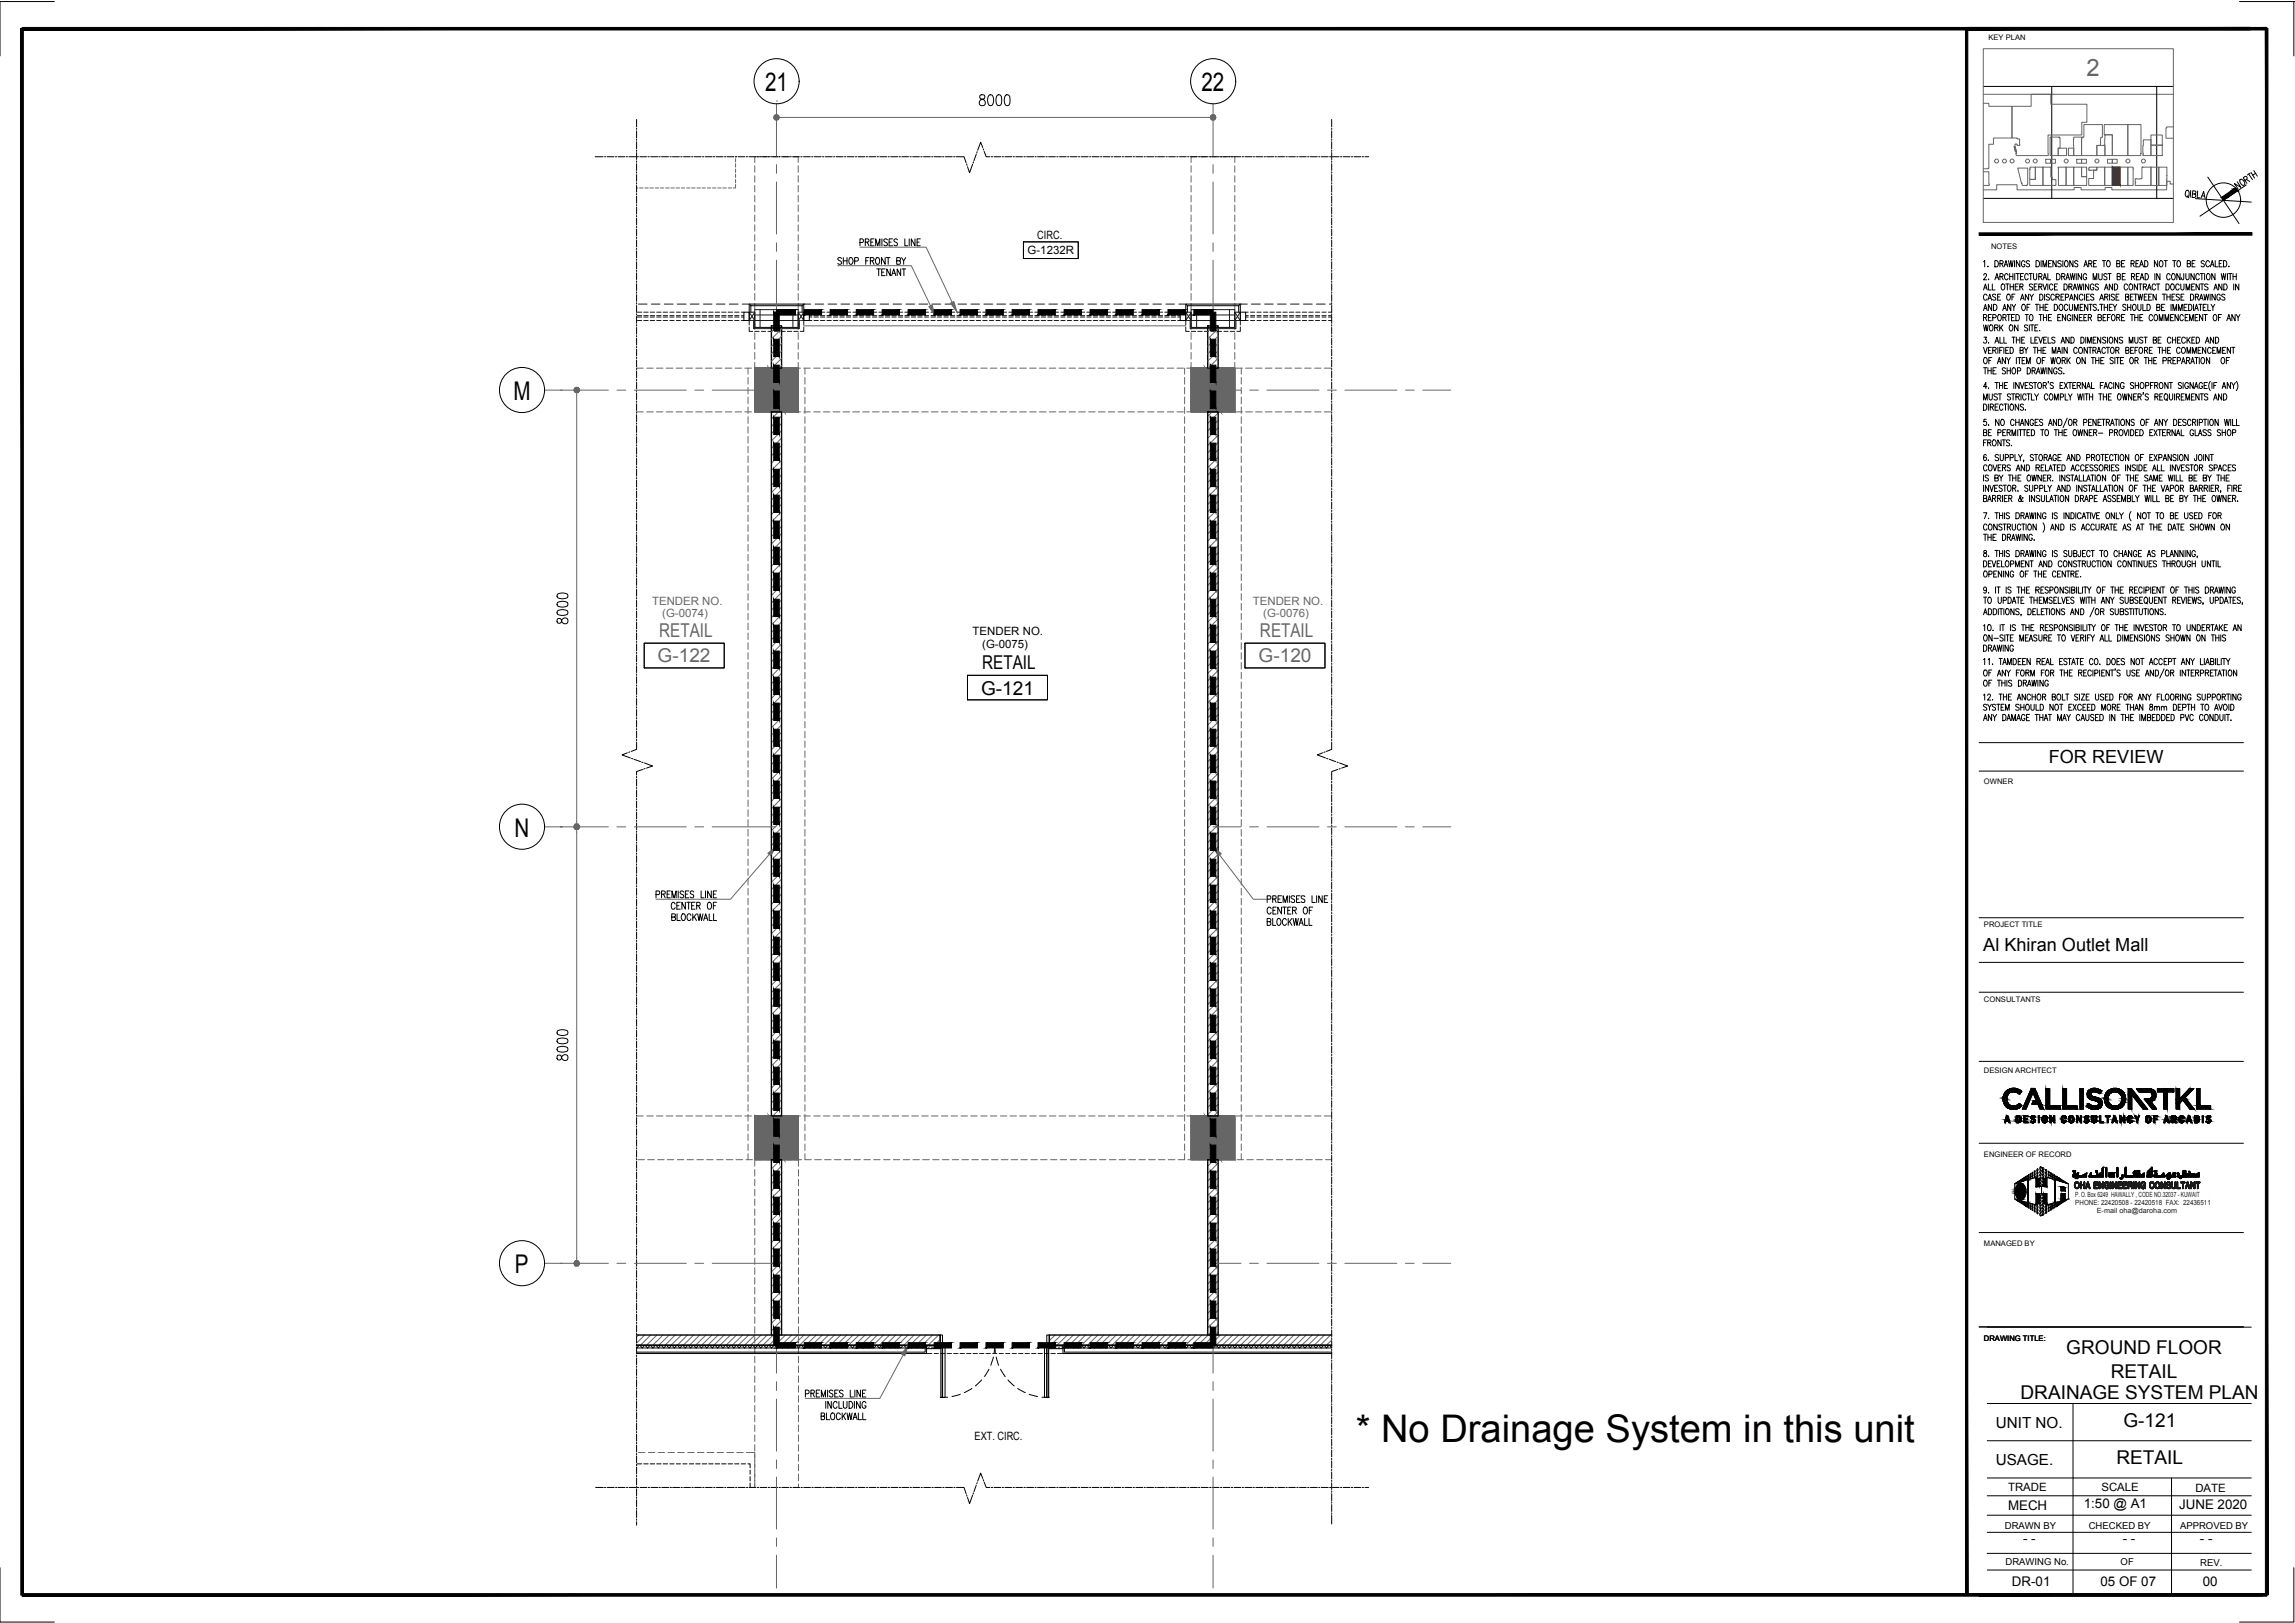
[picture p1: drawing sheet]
<svg xmlns="http://www.w3.org/2000/svg" width="420mm" height="297mm" viewBox="0 0 420 297" stroke-linecap="round" stroke-linejoin="round" font-family="sans-serif">
<defs><g id="words">
<text font-size="7" x="248.2" y="264">* No Drainage System in this unit</text>
<g font-size="4.7">
<text x="140.1" y="16.7">21</text>
<text x="220" y="16.7">22</text>
<text x="94" y="73.2">M</text>
<text x="94.2" y="153.1">N</text>
<text x="94.3" y="233">P</text>
</g>
<text font-size="4.4" fill="#666" x="382" y="13.9">2</text>
<g font-size="3.5" fill="#666">
<text x="120.7" y="116.7">RETAIL</text>
<text x="230.7" y="116.7">RETAIL</text>
<text x="120.4" y="121.2">G-122</text>
<text x="230.4" y="121.2">G-120</text>
</g>
<g font-size="3.5">
<text x="179.8" y="122.5">RETAIL</text>
<text x="179.6" y="127.1">G-121</text>
<text x="378.3" y="247.9">GROUND FLOOR</text>
<text x="369.9" y="256.1">DRAINAGE SYSTEM PLAN</text>
<text x="386.4" y="252.2">RETAIL</text>
<text x="388.7" y="261.1">G-121</text>
<text x="387.5" y="267.9">RETAIL</text>
</g>
<g font-size="3.3">
<text x="375.1" y="139.6">FOR REVIEW</text>
<text x="363.1" y="174.1">Al Khiran Outlet Mall</text>
</g>
<g font-size="2.8">
<text x="365.4" y="261.3">UNIT NO.</text>
<text x="365.4" y="268.1">USAGE.</text>
</g>
<g font-size="2.4">
<text x="381.5" y="276">1:50 @ A1</text>
<text x="367.6" y="276.4">MECH</text>
<text x="398.9" y="276.2">JUNE 2020</text>
<text x="370.4" y="282.4">- -</text>
<text x="388.6" y="282.3">- -</text>
<text x="402.8" y="282.3">- -</text>
<text x="368.3" y="290.2">DR-01</text>
<text x="384.6" y="290.2">05 OF 07</text>
<text x="403.3" y="290.2">00</text>
</g>
<g font-size="2.1">
<text x="188.1" y="46.6">G-1232R</text>
<text x="189.9" y="43.8">CIRC.</text>
<text x="178.1" y="116.2">TENDER NO.</text>
<text x="179.8" y="118.5">(G-0075)</text>
<text x="178.4" y="263.6">EXT. CIRC.</text>
<text x="367.6" y="273">TRADE</text>
<text x="384.7" y="273">SCALE</text>
<text x="401.9" y="273">DATE</text>
</g>
<g font-size="2.1" fill="#666">
<text x="119.4" y="110.7">TENDER NO.</text>
<text x="121.2" y="112.9">(G-0074)</text>
<text x="229.4" y="110.7">TENDER NO.</text>
<text x="231.3" y="112.9">(G-0076)</text>
</g>
<g font-size="1.7">
<text x="367" y="279.8">DRAWN BY</text>
<text x="382.4" y="279.8">CHECKED BY</text>
<text x="399.1" y="279.8">APPROVED BY</text>
<text x="367.2" y="286.5">DRAWING No.</text>
<text x="388.2" y="286.5">OF</text>
<text x="402.8" y="286.7">REV.</text>
</g>
<g font-size="1.4">
<text x="364" y="7.4">KEY PLAN</text>
<text x="364.5" y="45.6">NOTES</text>
<text x="363.2" y="143.5">OWNER</text>
<text x="363.2" y="169.7">PROJECT TITLE</text>
<text x="363.2" y="183.3">CONSULTANTS</text>
<text x="363.2" y="196.4">DESIGN ARCHTECT</text>
<text x="363.2" y="211.7">ENGINEER OF RECORD</text>
<text x="363.2" y="228.1">MANAGED BY</text>
<text x="363.2" y="245.3">DRAWING TITLE:</text>
</g>
<g font-size="1.3" fill="#1a1a1a">
<text x="379.9" y="219.1">P. O. Box 6249 HAWALLY , CODE NO.32037 - KUWAIT</text>
<text x="379.9" y="220.6">PHONE: 22420508 - 22420518 FAX: 22436511</text>
<text x="383.9" y="221.9">E-mail oha@daroha.com</text>
</g>
</g></defs>
<!-- layer: General Layout mezz$0$S-280-M_COLUMN -->
<path d="M138.2 67.4h7.9v8h-7.9zM138.2 67.3h7.9v8h-7.9zM218.1 67.4h8v8h-8zM218.1 67.3h8v8h-8zM138.2 204.2h7.9v8h-7.9zM218.1 204.2h8v8h-8z" fill="none" stroke="#666" stroke-width=".18"/>
<!-- layer: General Layout mezz$0$S-280-M_STRUCT_FRAME -->
<g fill="none" stroke="#666" stroke-width=".18">
<path d="M138.2 30.3v1.2M138.2 32.2v1.1M138.2 33.9v1.2M138.2 35.8v1.1M138.2 37.5v1.2M138.2 39.4v1.1M139.1 28.7h-.9v1M139.7 28.7h1.3M141.6 28.7h1.1M143.3 28.7h1.3M145.2 28.7h.9v1M146.1 30.3v1.2"/>
<path d="M146.1 32.2v1.1M146.1 33.9v1.2M146.1 35.8v1.1M146.1 37.5v1.2M146.1 39.4v1.1M218.1 30.3v1.2M218.1 32.2v1.1M218.1 33.9v1.2M218.1 35.8v1.1M218.1 37.5v1.2M218.1 39.4v1.1M219.1 28.7h-1v1"/>
<path d="M219.7 28.7h1.2M221.5 28.7h1.2M223.3 28.7h1.2M225.1 28.7h1v1M226.1 30.3v1.2M226.1 32.2v1.1M226.1 33.9v1.2M226.1 35.8v1.1M226.1 37.5v1.2M226.1 39.4v1.1M138.2 41.1v1.2M138.2 43v1.1"/>
<path d="M138.2 44.7v1.2M138.2 46.5v1.2M138.2 48.3v1.2M138.2 50.1v1.2M138.2 51.9v1.2M138.2 53.7v1.2M138.2 55.5v1.2M138.2 57.3v1.2M138.2 59.1v1.2M146.1 41.1v1.2M146.1 43v1.1M146.1 44.7v1.2"/>
<path d="M146.1 46.5v1.2M146.1 48.3v1.2M146.1 50.1v1.2M146.1 51.9v1.2M146.1 53.7v1.2M146.1 55.5v1.2M146.1 57.3v1.2M146.1 59.1v1.2M218.1 41.1v1.2M218.1 43v1.1M218.1 44.7v1.2M218.1 46.5v1.2"/>
<path d="M218.1 48.3v1.2M218.1 50.1v1.2M218.1 51.9v1.2M218.1 53.7v1.2M218.1 55.5v1.2M218.1 57.3v1.2M218.1 59.1v1.2M226.1 41.1v1.2M226.1 43v1.1M226.1 44.7v1.2M226.1 46.5v1.2M226.1 48.3v1.2"/>
<path d="M226.1 50.1v1.2M226.1 51.9v1.2M226.1 53.7v1.2M226.1 55.5v1.2M226.1 57.3v1.2M226.1 59.1v1.2M116.6 67.4h1.2M116.6 75.4h1.2M118.4 67.4h1.2M118.4 75.4h1.2M120.2 67.4h1.2M120.2 75.4h1.2"/>
<path d="M122 67.4h1.2M122 75.4h1.2M123.8 67.4h1.2M123.8 75.4h1.2M125.6 67.4h1.2M125.6 75.4h1.2M127.4 67.4h1.2M127.4 75.4h1.2M129.2 67.4h1.2M129.2 75.4h1.2M131 67.4h1.2M131 75.4h1.2"/>
<path d="M132.8 67.4h1.2M132.8 75.4h1.2M134.6 67.4h1.2M134.6 75.4h1.2M136.4 67.4h1.2M136.4 75.4h1.2M136.9 67.4v1.1M136.9 69.1v1.2M136.9 70.9v1.2M136.9 72.7v1.2M136.9 74.5v1.2M136.9 76.3v1.2"/>
<path d="M136.9 78.1v1.2M136.9 79.9v1.2M138.2 66.3v1.1h1.2M138.2 75.4h1.2M138.2 60.9v1.2M138.2 62.7v1.2M138.2 64.5v1.2M140 67.4h1.1M140 75.4h1.1M141.8 67.4h1.2M141.8 75.4h1.2M143.6 67.4h1.1"/>
<path d="M143.6 75.4h1.1M145.4 67.4h1.2M145.4 75.4h1.2M146.1 60.9v1.2M146.1 62.7v1.2M146.1 64.5v1.2M146.1 66.3v1.1M147.2 67.4h1.1M147.2 75.4h1.1M147.4 67.4v1.1M147.4 69.1v1.2M147.4 70.9v1.2"/>
<path d="M147.4 72.7v1.2M147.4 74.5v1.2M147.4 76.3v1.2M147.4 78.1v1.2M147.4 79.9v1.2M149 67.4h1.2M149 75.4h1.2M150.7 67.4h1.2M150.7 75.4h1.2M152.5 67.4h1.3M152.5 75.4h1.3M154.3 67.4h1.2"/>
<path d="M154.3 75.4h1.2M156.1 67.4h1.3M156.1 75.4h1.3M157.9 67.4h1.2M157.9 75.4h1.2M159.7 67.4h1.3M159.7 75.4h1.3M161.5 67.4h1.2M161.5 75.4h1.2M163.3 67.4h1.2M163.3 75.4h1.2M165.1 67.4h1.2"/>
<path d="M165.1 75.4h1.2M166.9 67.4h1.2M166.9 75.4h1.2M168.7 67.4h1.2M168.7 75.4h1.2M170.5 67.4h1.2M170.5 75.4h1.2M172.3 67.4h1.2M172.3 75.4h1.2M174.1 67.4h1.2M174.1 75.4h1.2M175.9 67.4h1.2"/>
<path d="M175.9 75.4h1.2M177.7 67.4h1.2M177.7 75.4h1.2M179.5 67.4h1.2M179.5 75.4h1.2M181.3 67.4h1.2M181.3 75.4h1.2M183.1 67.4h1.2M183.1 75.4h1.2M184.9 67.4h1.2M184.9 75.4h1.2M186.7 67.4h1.2"/>
<path d="M186.7 75.4h1.2M188.5 67.4h1.2M188.5 75.4h1.2M190.3 67.4h1.2M190.3 75.4h1.2M192.1 67.4h1.2M192.1 75.4h1.2M193.9 67.4h1.2M193.9 75.4h1.2M195.7 67.4h1.2M195.7 75.4h1.2M197.5 67.4h1.2"/>
<path d="M197.5 75.4h1.2M199.3 67.4h1.2M199.3 75.4h1.2M201.1 67.4h1.2M201.1 75.4h1.2M202.9 67.4h1.2M202.9 75.4h1.2M204.7 67.4h1.2M204.7 75.4h1.2M206.5 67.4h1.2M206.5 75.4h1.2M208.3 67.4h1.2"/>
<path d="M208.3 75.4h1.2M210.1 67.4h1.2M210.1 75.4h1.2M211.9 67.4h1.2M211.9 75.4h1.2M213.7 67.4h1.2M213.7 75.4h1.2M215.5 67.4h1.2M215.5 75.4h1.2M216.9 67.4v1.1M216.9 69.1v1.2M216.9 70.9v1.2"/>
<path d="M216.9 72.7v1.2M216.9 74.5v1.2M216.9 76.3v1.2M216.9 78.1v1.2M216.9 79.9v1.2M217.3 67.4h1.2M217.3 75.4h1.2M218.1 60.9v1.2M218.1 62.7v1.2M218.1 64.5v1.2M218.1 66.3v1.1M219.1 67.4h1.2"/>
<path d="M219.1 75.4h1.2M220.9 67.4h1.2M220.9 75.4h1.2M222.7 67.4h1.2M222.7 75.4h1.2M224.5 67.4h1.2M224.5 75.4h1.2M226.1 60.9v1.2M226.1 62.7v1.2M226.1 64.5v1.2M226.1 66.3v1.1M226.3 67.4h1.2"/>
<path d="M226.3 75.4h1.2M227.2 67.4v1.1M227.2 69.1v1.2M227.2 70.9v1.2M227.2 72.7v1.2M227.2 74.5v1.2M227.2 76.3v1.2M227.2 78.1v1.2M227.2 79.9v1.2M228 67.4h1.3M228 75.4h1.3M229.9 67.4h1.2"/>
<path d="M229.9 75.4h1.2M231.6 67.4h1.3M231.6 75.4h1.3M233.5 67.4h1.2M233.5 75.4h1.2M235.2 67.4h1.3M235.2 75.4h1.3M237.1 67.4h1.2M237.1 75.4h1.2M238.8 67.4h1.2M238.8 75.4h1.2M240.7 67.4h1.2"/>
<path d="M240.7 75.4h1.2M242.4 67.4h1.2M242.4 75.4h1.2M136.9 81.7v1.2M136.9 83.5v1.2M136.9 85.3v1.2M136.9 87.1v1.2M136.9 88.9v1.2M136.9 90.7v1.1M136.9 92.5v1.2M136.9 94.3v1.1M136.9 96v1.3"/>
<path d="M136.9 97.9v1.1M136.9 99.6v1.3M147.4 81.7v1.2M147.4 83.5v1.2M147.4 85.3v1.2M147.4 87.1v1.2M147.4 88.9v1.2M147.4 90.7v1.1M147.4 92.5v1.2M147.4 94.3v1.1M147.4 96v1.3M147.4 97.9v1.1"/>
<path d="M147.4 99.6v1.3M216.9 81.7v1.2M216.9 83.5v1.2M216.9 85.3v1.2M216.9 87.1v1.2M216.9 88.9v1.2M216.9 90.7v1.1M216.9 92.5v1.2M216.9 94.3v1.1M216.9 96v1.3M216.9 97.9v1.1M216.9 99.6v1.3"/>
<path d="M227.2 81.7v1.2M227.2 83.5v1.2M227.2 85.3v1.2M227.2 87.1v1.2M227.2 88.9v1.2M227.2 90.7v1.1M227.2 92.5v1.2M227.2 94.3v1.1M227.2 96v1.3M227.2 97.9v1.1M227.2 99.6v1.3M136.9 101.5v1.1"/>
<path d="M136.9 103.2v1.3M136.9 105.1v1.1M136.9 106.8v1.3M136.9 108.7v1.1M136.9 110.4v1.3M136.9 112.3v1.1M136.9 114v1.3M136.9 115.9v1.1M136.9 117.6v1.3M136.9 119.5v1.1M147.4 101.5v1.1M147.4 103.2v1.3"/>
<path d="M147.4 105.1v1.1M147.4 106.8v1.3M147.4 108.7v1.1M147.4 110.4v1.3M147.4 112.3v1.1M147.4 114v1.3M147.4 115.9v1.1M147.4 117.6v1.3M147.4 119.5v1.1M216.9 101.5v1.1M216.9 103.2v1.3M216.9 105.1v1.1"/>
<path d="M216.9 106.8v1.3M216.9 108.7v1.1M216.9 110.4v1.3M216.9 112.3v1.1M216.9 114v1.3M216.9 115.9v1.1M216.9 117.6v1.3M216.9 119.5v1.1M227.2 101.5v1.1M227.2 103.2v1.3M227.2 105.1v1.1M227.2 106.8v1.3"/>
<path d="M227.2 108.7v1.1M227.2 110.4v1.3M227.2 112.3v1.1M227.2 114v1.3M227.2 115.9v1.1M227.2 117.6v1.3M227.2 119.5v1.1M136.9 121.2v1.3M136.9 123v1.2M136.9 124.8v1.2M136.9 126.6v1.2M136.9 128.4v1.2"/>
<path d="M136.9 130.2v1.2M136.9 132v1.2M136.9 133.8v1.2M136.9 135.6v1.2M136.9 137.4v1.2M136.9 139.2v1.2M147.4 121.2v1.3M147.4 123v1.2M147.4 124.8v1.2M147.4 126.6v1.2M147.4 128.4v1.2M147.4 130.2v1.2"/>
<path d="M147.4 132v1.2M147.4 133.8v1.2M147.4 135.6v1.2M147.4 137.4v1.2M147.4 139.2v1.2M216.9 121.2v1.3M216.9 123v1.2M216.9 124.8v1.2M216.9 126.6v1.2M216.9 128.4v1.2M216.9 130.2v1.2M216.9 132v1.2"/>
<path d="M216.9 133.8v1.2M216.9 135.6v1.2M216.9 137.4v1.2M216.9 139.2v1.2M227.2 121.2v1.3M227.2 123v1.2M227.2 124.8v1.2M227.2 126.6v1.2M227.2 128.4v1.2M227.2 130.2v1.2M227.2 132v1.2M227.2 133.8v1.2"/>
<path d="M227.2 135.6v1.2M227.2 137.4v1.2M227.2 139.2v1.2M136.9 141v1.2M136.9 142.8v1.2M136.9 144.6v1.2M136.9 146.4v1.2M136.9 148.2v1.2M136.9 150v1.2M136.9 151.8v1.2M136.9 153.6v1.2M136.9 155.4v1.2"/>
<path d="M136.9 157.2v1.2M136.9 159v1.2M147.4 141v1.2M147.4 142.8v1.2M147.4 144.6v1.2M147.4 146.4v1.2M147.4 148.2v1.2M147.4 150v1.2M147.4 151.8v1.2M147.4 153.6v1.2M147.4 155.4v1.2M147.4 157.2v1.2"/>
<path d="M147.4 159v1.2M216.9 141v1.2M216.9 142.8v1.2M216.9 144.6v1.2M216.9 146.4v1.2M216.9 148.2v1.2M216.9 150v1.2M216.9 151.8v1.2M216.9 153.6v1.2M216.9 155.4v1.2M216.9 157.2v1.2M216.9 159v1.2"/>
<path d="M227.2 141v1.2M227.2 142.8v1.2M227.2 144.6v1.2M227.2 146.4v1.2M227.2 148.2v1.2M227.2 150v1.2M227.2 151.8v1.2M227.2 153.6v1.2M227.2 155.4v1.2M227.2 157.2v1.2M227.2 159v1.2M136.9 160.8v1.2"/>
<path d="M136.9 162.6v1.2M136.9 164.4v1.2M136.9 166.2v1.2M136.9 168v1.2M136.9 169.8v1.2M136.9 171.6v1.2M136.9 173.4v1.2M136.9 175.2v1.2M136.9 177v1.2M136.9 178.8v1.2M147.4 160.8v1.2M147.4 162.6v1.2"/>
<path d="M147.4 164.4v1.2M147.4 166.2v1.2M147.4 168v1.2M147.4 169.8v1.2M147.4 171.6v1.2M147.4 173.4v1.2M147.4 175.2v1.2M147.4 177v1.2M147.4 178.8v1.2M216.9 160.8v1.2M216.9 162.6v1.2M216.9 164.4v1.2"/>
<path d="M216.9 166.2v1.2M216.9 168v1.2M216.9 169.8v1.2M216.9 171.6v1.2M216.9 173.4v1.2M216.9 175.2v1.2M216.9 177v1.2M216.9 178.8v1.2M227.2 160.8v1.2M227.2 162.6v1.2M227.2 164.4v1.2M227.2 166.2v1.2"/>
<path d="M227.2 168v1.2M227.2 169.8v1.2M227.2 171.6v1.2M227.2 173.4v1.2M227.2 175.2v1.2M227.2 177v1.2M227.2 178.8v1.2M136.9 180.6v1.2M136.9 182.4v1.2M136.9 184.2v1.2M136.9 186v1.2M136.9 187.8v1.2"/>
<path d="M136.9 189.6v1.2M136.9 191.4v1.2M136.9 193.2v1.2M136.9 195v1.2M136.9 196.8v1.2M136.9 198.6v1.2M147.4 180.6v1.2M147.4 182.4v1.2M147.4 184.2v1.2M147.4 186v1.2M147.4 187.8v1.2M147.4 189.6v1.2"/>
<path d="M147.4 191.4v1.2M147.4 193.2v1.2M147.4 195v1.2M147.4 196.8v1.2M147.4 198.6v1.2M216.9 180.6v1.2M216.9 182.4v1.2M216.9 184.2v1.2M216.9 186v1.2M216.9 187.8v1.2M216.9 189.6v1.2M216.9 191.4v1.2"/>
<path d="M216.9 193.2v1.2M216.9 195v1.2M216.9 196.8v1.2M216.9 198.6v1.2M227.2 180.6v1.2M227.2 182.4v1.2M227.2 184.2v1.2M227.2 186v1.2M227.2 187.8v1.2M227.2 189.6v1.2M227.2 191.4v1.2M227.2 193.2v1.2"/>
<path d="M227.2 195v1.2M227.2 196.8v1.2M227.2 198.6v1.2M116.6 204.2h1.2M116.8 212.2h1.2M118.4 204.2h1.2M118.6 212.2h1.2M120.2 204.2h1.2M120.4 212.2h1.2M122 204.2h1.2M122.2 212.2h1.2M123.8 204.2h1.2"/>
<path d="M124 212.2h1.2M125.6 204.2h1.2M125.8 212.2h1.2M127.4 204.2h1.2M127.6 212.2h1.2M129.2 204.2h1.2M129.4 212.2h1.2M131 204.2h1.2M131.2 212.2h1.2M132.8 204.2h1.2M133 212.2h1.2M134.6 204.2h1.2"/>
<path d="M134.7 212.2h1.3M136.4 204.2h1.2M136.6 212.2h1.2M136.9 200.3v1.3M136.9 202.2v1.2M136.9 203.9v1.3M136.9 205.8v1.2M136.9 207.5v1.2M136.9 209.4v1.2M136.9 211.1v1.1M138.2 204.2h1.2M138.2 212.2v1.2"/>
<path d="M138.2 214.1v1.2M138.2 215.8v1.2M138.2 217.7v1.1M138.2 219.4v1.2M138.3 212.2h1.3M140 204.2h1.1M140.2 212.2h1.2M141.8 204.2h1.2M141.9 212.2h1.3M143.6 204.2h1.1M143.8 212.2h1.1M145.4 204.2h1.2"/>
<path d="M145.5 212.2h1.3M146.2 212.2v1.2M146.2 214.1v1.2M146.2 215.8v1.2M146.2 217.7v1.1M146.2 219.4v1.2M147.2 204.2h1.1M147.4 211.1v1.1h1.1M147.4 200.3v1.3M147.4 202.2v1.2M147.4 203.9v1.3M147.4 205.8v1.2"/>
<path d="M147.4 207.5v1.2M147.4 209.4v1.2M149 204.2h1.2M149.1 212.2h1.3M150.7 204.2h1.2M151 212.2h1.1M152.5 204.2h1.3M152.7 212.2h1.3M154.3 204.2h1.2M154.6 212.2h1.1M156.1 204.2h1.3M156.3 212.2h1.2"/>
<path d="M157.9 204.2h1.2M158.2 212.2h1.1M159.7 204.2h1.3M159.9 212.2h1.2M161.5 204.2h1.2M161.8 212.2h1.1M163.3 204.2h1.2M163.5 212.2h1.2M165.1 204.2h1.2M165.4 212.2h1.1M166.9 204.2h1.2M167.1 212.2h1.2"/>
<path d="M168.7 204.2h1.2M168.9 212.2h1.2M170.5 204.2h1.2M170.7 212.2h1.2M172.3 204.2h1.2M172.5 212.2h1.2M174.1 204.2h1.2M174.3 212.2h1.2M175.9 204.2h1.2M176.1 212.2h1.2M177.7 204.2h1.2M177.9 212.2h1.2"/>
<path d="M179.5 204.2h1.2M179.7 212.2h1.2M181.3 204.2h1.2M181.5 212.2h1.2M183.1 204.2h1.2M183.3 212.2h1.2M184.9 204.2h1.2M185.1 212.2h1.2M186.7 204.2h1.2M186.9 212.2h1.2M188.5 204.2h1.2M188.7 212.2h1.2"/>
<path d="M190.3 204.2h1.2M190.5 212.2h1.2M192.1 204.2h1.2M192.3 212.2h1.2M193.9 204.2h1.2M194.1 212.2h1.2M195.7 204.2h1.2M195.9 212.2h1.2M197.5 204.2h1.2M197.7 212.2h1.2M199.3 204.2h1.2M199.5 212.2h1.2"/>
<path d="M201.1 204.2h1.2M201.3 212.2h1.2M202.9 204.2h1.2M203.1 212.2h1.2M204.7 204.2h1.2M204.9 212.2h1.2M206.5 204.2h1.2M206.7 212.2h1.2M208.3 204.2h1.2M208.5 212.2h1.2M210.1 204.2h1.2M210.3 212.2h1.2"/>
<path d="M211.9 204.2h1.2M212.1 212.2h1.2M213.7 204.2h1.2M213.9 212.2h1.2M215.5 204.2h1.2M216.9 211.1v1.1h-1.2M216.9 200.3v1.3M216.9 202.2v1.2M216.9 203.9v1.3M216.9 205.8v1.2M216.9 207.5v1.2M216.9 209.4v1.2"/>
<path d="M217.3 204.2h1.2M217.5 212.2h1.2M219.1 204.2h1.2M219.3 212.2h1.2M220.9 204.2h1.2M221.1 212.2h1.1M222.7 204.2h1.2M222.9 212.2h1.2M224.5 204.2h1.2M224.7 212.2h1.1M226.3 204.2h1.2M226.5 212.2h1.2"/>
<path d="M227.2 200.3v1.3M227.2 202.2v1.2M227.2 203.9v1.3M227.2 205.8v1.2M227.2 207.5v1.2M227.2 209.4v1.2M227.2 211.1v1.1M228 204.2h1.3M228.3 212.2h1.1M229.9 204.2h1.2M230.1 212.2h1.2M231.6 204.2h1.3"/>
<path d="M231.9 212.2h1.1M233.5 204.2h1.2M233.6 212.2h1.3M235.2 204.2h1.3M235.5 212.2h1.1M237.1 204.2h1.2M237.2 212.2h1.3M238.8 204.2h1.2M239.1 212.2h1.1M240.7 204.2h1.2M240.8 212.2h1.3M242.4 204.2h1.2"/>
<path d="M242.7 212.2h1.1M138.2 221.3v1.1M138.2 223v1.2M138.2 224.8v1.2M138.2 226.6v1.2M138.2 228.4v1.2M138.2 230.2v1.2M138.2 232v1.2M138.2 233.8v1.2M138.2 235.6v1.2M138.2 237.4v1.2M138.2 239.2v1.2"/>
<path d="M146.2 221.3v1.1M146.2 223v1.2M146.2 224.8v1.2M146.2 226.6v1.2M146.2 228.4v1.2M146.2 230.2v1.2M146.2 232v1.2M146.2 233.8v1.2M146.2 235.6v1.2M146.2 237.4v1.2M146.2 239.2v1.2M138.2 241v1.2"/>
<path d="M138.2 242.8v1.2M138.2 244.6v1.2M138.2 246.4v1.2M138.2 248.2v1.2M138.2 250v1.2M138.2 251.8v1.2M138.2 253.6v1.2M138.2 255.4v1.2M138.2 257.2v1.2M138.2 259v1.2M146.2 241v1.2M146.2 242.8v1.2"/>
<path d="M146.2 244.6v1.2M146.2 246.4v1.2M146.2 248.2v1.2M146.2 250v1.2M146.2 251.8v1.2M146.2 253.6v1.2M146.2 255.4v1.2M146.2 257.2v1.2M146.2 259v1.2M116.9 265.8h1.2M118.7 265.8h1.2M120.5 265.8h1.2"/>
<path d="M122.3 265.8h1.2M124.1 265.8h1.2M125.9 265.8h1.2M127.7 265.8h1.2M129.5 265.8h1.2M131.3 265.8h1.2M133.1 265.8h1.2M134.9 265.8h1.2M136.7 265.8h1.5v6.4M138.2 260.8v1.2M138.2 262.6v1.2M138.2 264.4v1.2"/>
<path d="M146.2 260.8v1.2M146.2 262.6v1.2M146.2 264.4v1.2M146.2 266.2v1.2M146.2 268v1.2M146.2 269.8v1.2M146.2 271.6v.6"/>
</g>
<!-- layer: General Layout mezz$0$A-230-M_FLOOR -->
<path d="M146.1 67.3l-7.9 .1M218.1 67.3l8 .1" fill="none" stroke="#666" stroke-width=".18"/>
<!-- layer: 01_GROUND FLOOR PLAN$0$ae-00-col-gf-x$0$A-COL -->
<path d="M138.2 67.3h7.9v8.1h-7.9zM218.1 67.3h8v8.1h-8zM138.2 204.2h7.9v8h-7.9zM218.1 204.2h8v8h-8z" fill="none" stroke="#666" stroke-width=".18"/>
<!-- layer: 01_GROUND FLOOR PLAN$0$ae-00-col-gf-x$0$A-COL-HATCH -->
<g fill="#666" stroke="#666" stroke-width=".18">
<path d="M140.7 67.3h5.4v8.1z"/>
<path d="M140.7 67.3l5.4 8.1h-2.5z"/>
<path d="M140.8 204.2h5.3v8z"/>
<path d="M140.8 204.2l5.3 8h-2.5z"/>
<path d="M220.6 204.2h5.5v8z"/>
<path d="M220.6 204.2l5.5 8h-2.6z"/>
<path d="M220.6 67.3h5.5v8.1z"/>
<path d="M220.6 67.3l5.5 8.1h-2.6z"/>
<path d="M138.2 67.3l5.4 8.1-2.9-8.1zM138.2 67.3l5.4 8.1h-5.4z"/>
<path d="M138.2 204.2l5.4 8-2.8-8zM138.2 204.2l5.4 8h-5.4z"/>
<path d="M218.1 204.2l5.4 8-2.9-8zM218.1 204.2l5.4 8h-5.4z"/>
<path d="M218.1 67.3l5.4 8.1-2.9-8.1zM218.1 67.3l5.4 8.1h-5.4z"/>
<path d="M138.2 67.3l5.4 8.1-2.9-8.1zM138.2 67.3l5.4 8.1h-5.4z"/>
<path d="M218.1 67.3l5.4 8.1-2.9-8.1zM218.1 67.3l5.4 8.1h-5.4z"/>
<path d="M138.2 204.2l5.4 8-2.8-8zM138.2 204.2l5.4 8h-5.4z"/>
<path d="M218.1 204.2l5.4 8-2.9-8zM218.1 204.2l5.4 8h-5.4z"/>
</g>
<!-- layer: 01_GROUND FLOOR PLAN$0$A-WA-HATCH -->
<g fill="none" stroke="#666" stroke-width=".18">
<path d="M142.3 59.6l-1.1 1.1M222.2 59.6l-1.1 1.1M142.5 75.4l-1.3 1.3M143.1 76.1l-1.9 1.9M143.1 77.5l-1.9 1.9M143.1 78.8l-1.9 1.9M143.1 60.1l-1.9 1.9M143.1 61.5l-1.9 1.9M143.1 62.9l-1.9 1.9M143.1 64.2l-1.9 1.9M143.1 65.6l-1.8 1.8M143.1 66.9l-.5 .5"/>
<path d="M221.9 75.4l-.8 .7M223 75.6l-1.9 1.9M223 76.9l-1.9 2M223 78.3l-1.9 1.9M223 79.7l-1.9 1.9M223 60.1l-1.9 1.9M223 61.5l-1.9 1.9M223 62.9l-1.9 1.9M223 64.2l-1.9 1.9M223 65.6l-1.8 1.8M223 66.9l-.5 .5M143.1 80.2l-1.9 1.9"/>
<path d="M143.1 81.5l-1.9 1.9M143.1 82.9l-1.9 1.9M143.1 84.2l-1.9 1.9M143.1 85.5l-1.9 1.9M143.1 86.9l-1.9 1.9M143.1 88.3l-1.9 1.9M143.1 89.6l-1.9 1.9M143.1 90.9l-1.9 1.9M143.1 92.3l-1.9 1.9M143.1 93.6l-1.9 1.9M143.1 95l-1.9 1.9M143.1 96.3l-1.9 1.9"/>
<path d="M143.1 97.6l-1.9 2M143.1 99l-1.9 1.9M223 86.4l-1.9 1.9M223 81l-1.9 1.9M223 82.3l-1.9 1.9M223 83.7l-1.9 1.9M223 85l-1.9 1.9M223 87.7l-1.9 1.9M223 89.1l-1.9 1.9M223 90.4l-1.9 1.9M223 91.8l-1.9 1.9M223 93.1l-1.9 1.9"/>
<path d="M223 94.4l-1.9 1.9M223 95.8l-1.9 1.9M223 97.1l-1.9 1.9M223 98.5l-1.9 1.9M223 99.9l-1.9 1.8M143.1 100.4l-1.9 1.9M143.1 101.7l-1.9 1.9M143.1 103.1l-1.9 1.8M143.1 104.4l-1.9 1.9M143.1 105.7l-1.9 1.9M143.1 107.1l-1.9 1.9M143.1 108.4l-1.9 1.9"/>
<path d="M143.1 109.8l-1.9 1.9M143.1 111.1l-1.9 1.9M143.1 112.5l-1.9 1.9M143.1 113.8l-1.9 1.9M143.1 115.2l-1.9 1.9M143.1 116.5l-1.9 1.9M143.1 117.8l-1.9 1.9M143.1 119.2l-1.9 1.9M223 112l-1.9 1.9M223 101.2l-1.9 1.9M223 102.5l-1.9 1.9M223 103.9l-1.9 1.9"/>
<path d="M223 105.2l-1.9 1.9M223 106.6l-1.9 1.8M223 107.9l-1.9 1.9M223 109.2l-1.9 2M223 110.6l-1.9 1.9M223 113.3l-1.9 1.9M223 114.6l-1.9 1.9M223 116l-1.9 1.9M223 117.3l-1.9 1.9M223 118.7l-1.9 1.9M143.1 120.6l-1.9 1.9M143.1 121.9l-1.9 1.9"/>
<path d="M143.1 123.2l-1.9 1.9M143.1 124.6l-1.9 1.9M143.1 125.9l-1.9 1.9M143.1 127.3l-1.9 1.9M143.1 128.6l-1.9 1.9M143.1 129.9l-1.9 2M143.1 131.3l-1.9 1.9M143.1 132.7l-1.9 1.9M143.1 134l-1.9 1.9M143.1 135.4l-1.9 1.8M143.1 136.7l-1.9 1.9M143.1 138l-1.9 1.9"/>
<path d="M143.1 139.4l-1.9 1.9M223 137.5l-1.9 1.9M223 124.1l-1.9 1.9M223 120l-1.9 1.9M223 121.4l-1.9 1.9M223 122.7l-1.9 1.9M223 125.4l-1.9 1.9M223 126.7l-1.9 1.9M223 128.1l-1.9 1.9M223 129.4l-1.9 1.9M223 130.8l-1.9 1.9M223 132.2l-1.9 1.8"/>
<path d="M223 133.5l-1.9 1.9M223 134.8l-1.9 1.9M223 136.2l-1.9 1.9M223 138.8l-1.9 1.9M143.1 140.7l-1.9 1.9M143.1 142.1l-1.9 1.9M143.1 143.4l-1.9 1.9M143.1 144.8l-1.9 1.9M143.1 146.1l-1.9 1.9M143.1 147.5l-1.9 1.8M143.1 148.8l-1.9 1.9M143.1 150.1l-1.9 1.9"/>
<path d="M143.1 151.5l-1.9 1.9M143.1 152.9l-1.9 1.9M143.1 154.2l-1.9 1.9M143.1 155.5l-1.9 1.9M143.1 156.9l-1.9 1.9M143.1 158.2l-1.9 1.9M143.1 159.6l-1.9 1.9M223 140.2l-1.9 1.9M223 141.5l-1.9 2M223 142.9l-1.9 1.9M223 144.3l-1.9 1.8M223 145.6l-1.9 1.9"/>
<path d="M223 146.9l-1.9 1.9M223 148.3l-1.9 1.9M223 149.6l-1.9 1.9M223 151l-1.9 1.9M223 152.3l-1.9 1.9M223 153.7l-1.9 1.9M223 155l-1.9 1.9M223 156.4l-1.9 1.9M223 157.7l-1.9 1.9M223 159l-1.9 1.9M143.1 160.9l-1.9 1.9M143.1 162.2l-1.9 2"/>
<path d="M143.1 163.6l-1.9 1.9M143.1 165l-1.9 1.9M143.1 166.3l-1.9 1.9M143.1 167.6l-1.9 1.9M143.1 169l-1.9 1.9M143.1 170.3l-1.9 1.9M143.1 171.7l-1.9 1.9M143.1 173l-1.9 1.9M143.1 174.4l-1.9 1.9M143.1 175.7l-1.9 1.9M143.1 177.1l-1.9 1.9M143.1 178.4l-1.9 1.9"/>
<path d="M143.1 179.8l-1.9 1.8M223 163.1l-1.9 1.9M223 160.4l-1.9 1.9M223 161.7l-1.9 1.9M223 164.4l-1.9 1.9M223 165.8l-1.9 1.9M223 167.1l-1.9 1.9M223 168.5l-1.9 1.9M223 169.8l-1.9 1.9M223 171.1l-1.9 1.9M223 172.5l-1.9 1.9M223 173.8l-1.9 2"/>
<path d="M223 175.2l-1.9 1.9M223 176.6l-1.9 1.8M223 177.9l-1.9 1.9M223 179.2l-1.9 1.9M143.1 181.1l-1.9 1.9M143.1 182.4l-1.9 1.9M143.1 183.8l-1.9 1.9M143.1 185.2l-1.9 1.9M143.1 186.5l-1.9 1.9M143.1 187.8l-1.9 1.9M143.1 189.2l-1.9 1.9M143.1 190.5l-1.9 1.9"/>
<path d="M143.1 191.9l-1.9 1.8M143.1 193.2l-1.9 1.9M143.1 194.5l-1.9 2M143.1 195.9l-1.9 1.9M143.1 197.3l-1.9 1.9M143.1 198.6l-1.9 1.9M143.1 199.9l-1.9 1.9M223 180.6l-1.9 1.9M223 181.9l-1.9 1.9M223 183.3l-1.9 1.9M223 184.6l-1.9 1.9M223 186l-1.9 1.9"/>
<path d="M223 187.3l-1.9 1.9M223 188.7l-1.9 1.9M223 190l-1.9 1.9M223 191.3l-1.9 1.9M223 192.7l-1.9 1.9M223 194l-1.9 1.9M223 195.4l-1.9 1.9M223 196.7l-1.9 1.9M223 198.1l-1.9 1.9M223 199.4l-1.9 1.9M141.6 212.2l-.4 .4M142.9 212.2l-1.7 1.7"/>
<path d="M143.1 213.4l-1.9 1.9M143.1 214.7l-1.9 1.9M143.1 216.1l-1.9 1.9M143.1 217.5l-1.9 1.8M143.1 218.8l-1.9 1.9M143.1 201.3l-1.9 1.9M143.1 202.6l-1.6 1.6M143.1 204l-.3 .2M222.3 212.2l-1.2 1.2M223 200.8l-1.9 1.9M223 202.1l-1.9 1.9M223 203.4l-.8 .8"/>
<path d="M223 212.9l-1.9 1.9M223 214.2l-1.9 1.9M223 215.5l-1.9 2M223 216.9l-1.9 1.9M223 218.3l-1.9 1.9M223 219.6l-1.9 1.9M143.1 220.1l-1.9 1.9M143.1 221.5l-1.9 1.9M143.1 222.8l-1.9 1.9M143.1 224.2l-1.9 1.8M143.1 225.5l-1.9 1.9M143.1 226.9l-1.9 1.9"/>
<path d="M143.1 228.2l-1.9 1.9M143.1 229.6l-1.9 1.9M143.1 230.9l-1.9 1.9M143.1 232.2l-1.9 1.9M143.1 233.6l-1.9 1.9M143.1 234.9l-1.9 1.9M143.1 236.3l-1.9 1.9M143.1 237.6l-1.9 1.9M143.1 239l-1.9 1.9M223 221l-1.9 1.8M223 222.3l-1.9 1.9M223 223.6l-1.9 1.9"/>
<path d="M223 225l-1.9 1.9M223 226.3l-1.9 1.9M223 227.7l-1.9 1.9M223 229l-1.9 1.9M223 230.4l-1.9 1.9M223 231.7l-1.9 1.9M223 233.1l-1.9 1.9M223 234.4l-1.9 1.9M223 235.7l-1.9 1.9M223 237.1l-1.9 1.9M223 238.4l-1.9 2M223 239.8l-1.9 1.9"/>
<path d="M141.2 244.3h1.9M143.1 240.3l-1.9 1.9M143.1 241.7l-1.9 1.9M143.1 243l-1.3 1.3M221.1 244.3h1.9M223 241.1l-1.9 1.9M223 242.5l-1.8 1.8M223 243.8l-.5 .5"/>
</g>
<!-- layer: 01_GROUND FLOOR PLAN$0$ae-00-gf ef-00-x$0$A-WA-HATCH -->
<g fill="none" stroke="#666" stroke-width=".18">
<path d="M116.9 244.3l-.4 .4M118 244.3l-1.5 1.5M119.1 244.3l-1.8 1.9M120.3 244.3l-1.9 1.9M121.4 244.3l-1.9 1.9M122.5 244.3l-1.9 1.9M123.6 244.3l-1.8 1.9M124.8 244.3l-1.9 1.9M125.9 244.3l-1.9 1.9M127 244.3l-1.9 1.9M128.1 244.3l-1.9 1.9M129.2 244.3l-1.9 1.9"/>
<path d="M130.3 244.3l-1.9 1.9M131.5 244.3l-1.9 1.9M132.6 244.3l-1.9 1.9M133.7 244.3l-1.9 1.9M134.8 244.3l-1.9 1.9M136 244.3l-1.9 1.9M137.1 244.3l-1.9 1.9M138.2 244.3l-1.9 1.9M139.3 244.3l-1.9 1.9M140.5 244.3l-1.9 1.9M141.6 244.3l-1.9 1.9M142.7 244.3l-1.9 1.9"/>
<path d="M143.8 244.3l-1.9 1.9M144.9 244.3l-1.9 1.9M146 244.3l-1.9 1.9M147.2 244.3l-1.9 1.9M148.3 244.3l-1.9 1.9M149.4 244.3l-1.9 1.9M150.5 244.3l-1.9 1.9M151.7 244.3l-1.9 1.9M152.8 244.3l-1.9 1.9M153.9 244.3l-1.9 1.9M155 244.3l-1.9 1.9M156.2 244.3l-1.9 1.9"/>
<path d="M157.3 244.3l-1.9 1.9M158.4 244.3l-1.9 1.9M159.5 244.3l-1.9 1.9M160.6 244.3l-1.9 1.9M161.8 244.3l-1.9 1.9M162.9 244.3l-1.9 1.9M164 244.3l-1.9 1.9M165.1 244.3l-1.9 1.9M166.2 244.3l-1.9 1.9M167.3 244.3l-1.8 1.9M168.5 244.3l-1.9 1.9M169.6 244.3l-1.9 1.9"/>
<path d="M170.7 244.3l-1.9 1.9M171.8 244.3l-1.9 1.9M172.1 245.1l-1 1.1M193.2 244.3l-1.1 1M194.3 244.3l-1.9 1.9M195.4 244.3l-1.9 1.9M196.5 244.3l-1.9 1.9M197.7 244.3l-2 1.9M198.8 244.3l-2 1.9M199.9 244.3l-1.9 1.9M201 244.3l-1.9 1.9M202.1 244.3l-1.9 1.9"/>
<path d="M203.2 244.3l-1.9 1.9M204.3 244.3l-1.8 1.9M205.5 244.3l-1.9 1.9M206.6 244.3l-1.9 1.9M207.7 244.3l-1.9 1.9M208.8 244.3l-1.8 1.9M210 244.3l-1.9 1.9M211.1 244.3l-1.9 1.9M212.2 244.3l-1.9 1.9M213.3 244.3l-1.8 1.9M214.5 244.3l-1.9 1.9M215.6 244.3l-1.9 1.9"/>
<path d="M216.7 244.3l-1.9 1.9M217.8 244.3l-1.9 1.9M218.9 244.3l-1.9 1.9M220 244.3l-1.9 1.9M221.2 244.3l-1.9 1.9M222.3 244.3l-1.9 1.9M223.4 244.3l-1.9 1.9M224.5 244.3l-1.9 1.9M225.7 244.3l-1.9 1.9M226.8 244.3l-1.9 1.9M227.9 244.3l-1.9 1.9M229 244.3l-1.9 1.9"/>
<path d="M230.2 244.3l-1.9 1.9M231.3 244.3l-1.9 1.9M232.4 244.3l-1.9 1.9M233.5 244.3l-1.9 1.9M234.7 244.3l-2 1.9M235.8 244.3l-2 1.9M236.9 244.3l-1.9 1.9M238 244.3l-1.9 1.9M239.1 244.3l-1.9 1.9M240.2 244.3l-1.9 1.9M241.4 244.3l-1.9 1.9M242.5 244.3l-1.9 1.9"/>
<path d="M243.6 244.3l-1.9 1.9M243.8 245.3l-1 .9"/>
</g>
<!-- layer: 01_GROUND FLOOR PLAN$0$ae-00-gf ef-00-x$0$SKIN-INSULATION -->
<g fill="none" stroke="#000" stroke-width=".18">
<path d="M116.5 246.2h52.9v.5h-52.9l.6-.5M116.5 246.7h.1M117.1 246.2l.5 .5 .4-.5M118.1 246.2l.5 .5M118.5 246.7l.5-.5 .5 .5M120 246.2l-.5 .5M120.1 246.2l.5 .5M121 246.2l-.5 .5M121 246.2l.5 .5 .5-.5 .5 .5M123 246.2l-.5 .5M123 246.2l.5 .5M124 246.2l-.6 .5"/>
<path d="M124 246.2l.5 .5M124.9 246.2l-.4 .5M125 246.2l.5 .5M125.9 246.2l-.5 .5M126 246.2l.4 .5M126.9 246.2l-.5 .5M127 246.2l.5 .5M127.9 246.2l-.5 .5M127.9 246.2l.5 .5M128.4 246.7l.5-.5 .5 .5M129.9 246.2l-.5 .5M129.9 246.2l.5 .5"/>
<path d="M130.9 246.2l-.5 .5M130.9 246.2l.5 .5M131.4 246.7l.5-.5 .5 .5M132.8 246.2l-.5 .5M132.9 246.2l.5 .5M133.8 246.2l-.5 .5M133.9 246.2l.5 .5M134.3 246.7l.5-.5 .5 .5M135.8 246.2l-.5 .5M135.8 246.2l.5 .5M136.8 246.2l-.5 .5M136.8 246.2l.5 .5 .5-.5"/>
<path d="M137.8 246.2l.5 .5M138.8 246.2l-.5 .5M138.8 246.2l.5 .5M139.7 246.2l-.5 .5M139.8 246.2l.5 .5M140.7 246.2l-.4 .5M140.8 246.2l.5 .5M141.2 246.7l.5-.5 .5 .5M142.7 246.2l-.5 .5M142.7 246.2l.6 .5M143.7 246.2l-.5 .5M143.7 246.2l.5 .5"/>
<path d="M144.2 246.7l.5-.5 .5 .5M145.7 246.2l-.5 .5M145.7 246.2l.5 .5M146.6 246.2l-.5 .5M146.7 246.2l.5 .5M147.2 246.7l.5-.5 .5 .5M148.6 246.2l-.5 .5M148.7 246.2l.4 .5M149.6 246.2l-.5 .5M149.6 246.2l.6 .5M150.6 246.2l-.5 .5M150.6 246.2l.5 .5"/>
<path d="M151.6 246.2l-.5 .5M151.6 246.2l.5 .5M152.6 246.2l-.5 .5M152.6 246.2l.5 .5 .4-.5M153.6 246.2l.5 .5M154.6 246.2l-.5 .5M154.6 246.2l.5 .5M155.5 246.2l-.5 .5M155.6 246.2l.5 .5M156.5 246.2l-.5 .5M156.5 246.2l.6 .5M157 246.7l.5-.5 .5 .5"/>
<path d="M158.5 246.2l-.5 .5M158.5 246.2l.5 .5M159.5 246.2l-.5 .5M159.5 246.2l.5 .5M160 246.7l.5-.5 .5 .5M161.5 246.2l-.5 .5M161.5 246.2l.5 .5M162.4 246.2l-.5 .5M162.5 246.2l.5 .5M162.9 246.7l.5-.5 .6 .5M164.4 246.2l-.5 .5M164.5 246.2l.4 .5"/>
<path d="M165.4 246.2l-.5 .5M165.4 246.2l.5 .5M166.4 246.2l-.5 .5M166.4 246.2l.5 .5M167.4 246.2l-.5 .5M167.4 246.2l.5 .5M168.4 246.2l-.5 .5M168.4 246.2l.5 .5 .4-.5M169.4 246.2l.1 .1M195 246.2h.1M195 246.2l.5 .5M195.5 246.7l.5-.5 .5 .5"/>
<path d="M196.5 246.7l.5-.5 .5 .5M198 246.2l-.6 .5M198 246.2l.5 .5M198.9 246.2l-.5 .5M199 246.2l.5 .5M199.4 246.7l.5-.5 .5 .5M200.9 246.2l-.5 .5M201 246.2l.4 .5M201.9 246.2l-.5 .5M201.9 246.2l.5 .5M202.4 246.7l.5-.5 .5 .5M203.9 246.2l-.5 .5"/>
<path d="M203.9 246.2l.5 .5M204.9 246.2l-.6 .5M204.9 246.2l.5 .5M205.8 246.2l-.4 .5M205.9 246.2l.5 .5M206.8 246.2l-.5 .5M206.9 246.2l.4 .5M207.3 246.7l.5-.5 .6 .5M208.8 246.2l-.5 .5M208.8 246.2l.5 .5M209.3 246.7l.5-.5 .5 .5M210.8 246.2l-.5 .5"/>
<path d="M210.8 246.2l.5 .5M211.2 246.7l.6-.5 .5 .5M212.3 246.7l.5-.5 .5 .5M213.7 246.2l-.5 .5M213.8 246.2l.4 .5M214.7 246.2l-.5 .5M214.8 246.2l.5 .5M215.2 246.7l.5-.5 .5 .5M216.7 246.2l-.5 .5M216.7 246.2l.5 .5M217.7 246.2l-.5 .5M217.7 246.2l.5 .5"/>
<path d="M218.7 246.2l-.5 .5M218.7 246.2l.5 .5M219.7 246.2l-.5 .5M219.7 246.2l.5 .5M220.6 246.2l-.5 .5M220.7 246.2l.5 .5M221.6 246.2l-.5 .5M221.7 246.2l.5 .5M222.1 246.7l.5-.5 .5 .5M223.1 246.7l.5-.5 .6 .5M224.6 246.2l-.5 .5M224.6 246.2l.5 .5"/>
<path d="M225.1 246.7l.5-.5 .5 .5M226.6 246.2l-.5 .5M226.6 246.2l.5 .5M227 246.7l.5-.5 .6 .5M228 246.7l.6-.5 .5 .5M229.5 246.2l-.5 .5M229.6 246.2l.4 .5M230.5 246.2l-.5 .5M230.5 246.2l.6 .5M231 246.7l.5-.5 .5 .5M232.5 246.2l-.5 .5M232.5 246.2l.5 .5"/>
<path d="M233.5 246.2l-.5 .5M233.5 246.2l.5 .5M234.4 246.2l-.4 .5M234.5 246.2l.5 .5M234.9 246.7l.6-.5 .5 .5M236.4 246.2l-.5 .5M236.5 246.2l.5 .5M237.4 246.2l-.5 .5M237.4 246.2l.6 .5M237.9 246.7l.5-.5 .5 .5M238.9 246.7l.5-.5 .5 .5M240.4 246.2l-.5 .5"/>
<path d="M240.4 246.2l.5 .5M240.9 246.7l.5-.5 .5 .5M242.4 246.2l-.5 .5M242.4 246.2l.5 .5M243.8 246.2h-48.9v.5h48.9M243.8 246.7l-.5-.5-.5 .5"/>
</g>
<g fill="none" stroke="#666" stroke-width=".18">
<path d="M169.6 246.2l.6 .6M169.8 246.2l-.2 .2M170.2 246.2l.6 .6M170.4 246.2l-.6 .6M170.9 246.2l.5 .6M171 246.2l-.6 .6M171.5 246.2l.6 .6M171.7 246.2l-.6 .6M172.1 246.4l-.4 .4M172.1 246.2h.1M192.1 246.7l.1 .1M192.2 246.2l.6 .6"/>
<path d="M192.4 246.2l-.3 .3M192.8 246.2l.6 .6M193 246.2l-.6 .6M193.5 246.2l.6 .6M193.6 246.2l-.6 .6M194.1 246.2l.5 .5M194.3 246.2l-.6 .6M194.6 246.5l-.3 .3"/>
</g>
<!-- layer: 01_GROUND FLOOR PLAN$0$ae-00-gf ef-00-x$0$SKIN-EIFS-60MM -->
<path d="M169.6 246.2h2.5v.6h-2.5zM192.1 246.2h2.5v.6h-2.5z" fill="none" stroke="#000" stroke-width=".18"/>
<!-- layer: 01_GROUND FLOOR PLAN$0$ae-00-gf ef-00-x$0$SKIN-EIFS-150MM -->
<path d="M169.4 246.2v1.3h-52.9M169.6 246.2v1.5h-53.1M194.6 246.2v1.5h49.2M194.9 246.2v1.3h48.9" fill="none" stroke="#000" stroke-width=".18"/>
<!-- layer: 01_GROUND FLOOR PLAN$0$ae-00-gf ef-00-x$0$SKIN-OVERHEAD -->
<g fill="none" stroke="#1a1a1a" stroke-width=".18">
<path d="M169.6 247.7h1M171 247.7h.8M172.2 247.7h.8M173.4 247.7h.8M174.6 247.7h.8M175.8 247.7h.8M177 247.7h.8M178.1 247.7h.8M179.3 247.7h.8M180.5 247.7h.8M181.7 247.7h.8M182.9 247.7h.8"/>
<path d="M184.1 247.7h.8M185.3 247.7h.8M186.5 247.7h.8M187.7 247.7h.8M188.8 247.7h.9M190 247.7h.8M191.2 247.7h.8M192.4 247.7h.8M193.6 247.7h1"/>
</g>
<!-- layer: 01_GROUND FLOOR PLAN$0$ae-00-gf ef-00-x$0$A-325-M_DOOR -->
<g fill="none" stroke="#000" stroke-width=".18">
<path d="M172.1 244.3h.5v1.9h-.5zM172.6 246.2h.4v9.6h-.4zM173.5 255.7l-1.4 .1M175.8 255.2l-1.5 .4M177.9 254.1l-1.4 .8M179.7 252.5l-1.1 1.1M181.1 250.6l-.9 1.3M181.9 248.4l-.5 1.5M182 247.6l.1-1.4 .1 1.4M182.4 248.4l.4 1.5M183.2 250.6l.8 1.4M184.5 252.5l1.2 1.1"/>
<path d="M186.3 254.1l1.4 .8M188.4 255.2l1.5 .4M190.8 255.7l1.3 .1M191.2 246.2h.4v9.6h-.4zM191.6 244.3h.5v1.9h-.5z"/>
</g>
<!-- layer: 01_GROUND FLOOR PLAN$0$ae-00-gf ef-00-x$0$SKIN-SCREEN-METAL -->
<path d="M172.3 246.2h.3v9.6h-.3zM191.6 246.2h.4v9.6h-.4z" fill="none" stroke="#000" stroke-width=".21"/>
<g fill="none" stroke="#000" stroke-width=".18">
<path d="M116.7 267.9h.8M117.9 267.9h.8M119 267.9h.8M120.2 267.9h.8M121.4 267.9h.8M122.6 267.9h.8M123.8 267.9h.8M125 267.9h.8M126.2 267.9h.8M127.4 267.9h.8M128.6 267.9h.8M129.8 267.9h.8"/>
<path d="M130.9 267.9h.8M132.1 267.9h.8M133.3 267.9h.8M134.5 267.9h.8M135.7 267.9h.8M136.9 267.9h.4v.7M137.3 269.1v.7M137.3 270.2v.8M137.3 271.4v.8"/>
</g>
<!-- layer: 01_GROUND FLOOR PLAN$0$ae-00-gf ef-00-x$0$A-WALL_INT -->
<path d="M116.5 244.3h55.6v1.9h-55.6M243.8 244.3h-51.7v1.9h51.7" fill="none" stroke="#000" stroke-width=".25"/>
<!-- layer: 01_GROUND FLOOR PLAN$0$A-WALL_INT -->
<path d="M141.2 59.6h1.9v7.8h-1.9zM221.1 59.6h1.9v7.8h-1.9zM141.2 75.4h1.9v128.8h-1.9zM221.1 75.4h1.9v128.8h-1.9zM141.2 244.3v-32.1h1.9v32.1M221.1 244.3v-32.1h1.9v32.1" fill="none" stroke="#000" stroke-width=".25"/>
<g fill="none" stroke="#1a1a1a" stroke-width=".18">
<path d="M116.7 58.7h.8M116.7 57.8h.8M116.7 57.1h.8M116.7 58h.8M117.9 58.7h.8M117.9 57.8h.8M117.9 57.1h.8M117.9 58h.8M119 58.7h.8M119 57.8h.8M119 57.1h.8M119 58h.8"/>
<path d="M120.2 58.7h.8M120.2 57.8h.8M120.2 57.1h.8M120.2 58h.8M121.4 58.7h.8M121.4 57.8h.8M121.4 57.1h.8M121.4 58h.8M122.6 58.7h.8M122.6 57.8h.8M122.6 57.1h.8M122.6 58h.8"/>
<path d="M123.8 58.7h.8M123.8 57.8h.8M123.8 57.1h.8M123.8 58h.8M125 58.7h.8M125 57.8h.8M125 57.1h.8M125 58h.8M126.2 58.7h.8M126.2 57.8h.8M126.2 57.1h.8M126.2 58h.8"/>
<path d="M127.4 58.7h.8M127.4 57.8h.8M127.4 57.1h.8M127.4 58h.8M128.6 58.7h.8M128.6 57.8h.8M128.6 57.1h.8M128.6 58h.8M129.8 58.7h.8M129.8 57.8h.8M129.8 57.1h.8M129.8 58h.8"/>
<path d="M130.9 58.7h.8M130.9 57.8h.8M130.9 57.1h.8M130.9 58h.8M132.1 58.7h.8M132.1 57.8h.8M132.1 57.1h.8M132.1 58h.8M133.3 58.7h.8M133.3 57.8h.8M133.3 57.1h.8M133.3 58h.8"/>
<path d="M134.5 58.7h.8M134.5 57.8h.8M134.5 57.1h.8M134.5 58h.8M135.7 58.7h.5M135.7 57.8h.5M135.7 57.1h.5M135.7 58h.5M148.2 58.7h.4M148.2 57.8h.4M148.2 57.1h.4M148.2 58h.4"/>
<path d="M149 58.7h.8M149 57.8h.8M149 57.1h.8M149 58h.8M150.2 58.7h.8M150.2 57.8h.8M150.2 57.1h.8M150.2 58h.8M151.4 58.7h.8M151.4 57.8h.8M151.4 57.1h.8M151.4 58h.8"/>
<path d="M152.6 58.7h.8M152.6 57.8h.8M152.6 57.1h.8M152.6 58h.8M153.8 58.7h.8M153.8 57.8h.8M153.8 57.1h.8M153.8 58h.8M154.9 58.7h.8M154.9 57.8h.8M154.9 57.1h.8M154.9 58h.8"/>
<path d="M156.2 58.7h.7M156.2 57.8h.7M156.2 57.1h.7M156.2 58h.7M157.4 58.7h.7M157.4 57.8h.7M157.4 57.1h.7M157.4 58h.7M158.5 58.7h.8M158.5 57.8h.8M158.5 57.1h.8M158.5 58h.8"/>
<path d="M159.7 58.7h.8M159.7 57.8h.8M159.7 57.1h.8M159.7 58h.8M160.9 58.7h.8M160.9 57.8h.8M160.9 57.1h.8M160.9 58h.8M162.1 58.7h.8M162.1 57.8h.8M162.1 57.1h.8M162.1 58h.8"/>
<path d="M163.3 58.7h.8M163.3 57.8h.8M163.3 57.1h.8M163.3 58h.8M164.5 58.7h.8M164.5 57.8h.8M164.5 57.1h.8M164.5 58h.8M165.7 58.7h.8M165.7 57.8h.8M165.7 57.1h.8M165.7 58h.8"/>
<path d="M166.8 58.7h.8M166.8 57.8h.8M166.8 57.1h.8M166.8 58h.8M168 58.7h.8M168 57.8h.8M168 57.1h.8M168 58h.8M169.2 58.7h.8M169.2 57.8h.8M169.2 57.1h.8M169.2 58h.8"/>
<path d="M170.4 58.7h.8M170.4 57.8h.8M170.4 57.1h.8M170.4 58h.8M171.6 58.7h.8M171.6 57.8h.8M171.6 57.1h.8M171.6 58h.8M172.8 58.7h.8M172.8 57.8h.8M172.8 57.1h.8M172.8 58h.8"/>
<path d="M174 58.7h.8M174 57.8h.8M174 57.1h.8M174 58h.8M175.2 58.7h.8M175.2 57.8h.8M175.2 57.1h.8M175.2 58h.8M176.4 58.7h.8M176.4 57.8h.8M176.4 57.1h.8M176.4 58h.8"/>
<path d="M177.5 58.7h.9M177.5 57.8h.9M177.5 57.1h.9M177.5 58h.9M178.7 58.7h.8M178.7 57.8h.8M178.7 57.1h.8M178.7 58h.8M179.9 58.7h.8M179.9 57.8h.8M179.9 57.1h.8M179.9 58h.8"/>
<path d="M181.1 58.7h.8M181.1 57.8h.8M181.1 57.1h.8M181.1 58h.8M182.3 58.7h.8M182.3 57.8h.8M182.3 57.1h.8M182.3 58h.8M183.5 58.7h.8M183.5 57.8h.8M183.5 57.1h.8M183.5 58h.8"/>
<path d="M184.7 58.7h.8M184.7 57.8h.8M184.7 57.1h.8M184.7 58h.8M185.9 58.7h.8M185.9 57.8h.8M185.9 57.1h.8M185.9 58h.8M187.1 58.7h.8M187.1 57.8h.8M187.1 57.1h.8M187.1 58h.8"/>
<path d="M188.3 58.7h.8M188.3 57.8h.8M188.3 57.1h.8M188.3 58h.8M189.4 58.7h.8M189.4 57.8h.8M189.4 57.1h.8M189.4 58h.8M190.6 58.7h.8M190.6 57.8h.8M190.6 57.1h.8M190.6 58h.8"/>
<path d="M191.8 58.7h.8M191.8 57.8h.8M191.8 57.1h.8M191.8 58h.8M193 58.7h.8M193 57.8h.8M193 57.1h.8M193 58h.8M194.2 58.7h.8M194.2 57.8h.8M194.2 57.1h.8M194.2 58h.8"/>
<path d="M195.4 58.7h.8M195.4 57.8h.8M195.4 57.1h.8M195.4 58h.8M196.6 58.7h.8M196.6 57.8h.8M196.6 57.1h.8M196.6 58h.8M197.8 58.7h.8M197.8 57.8h.8M197.8 57.1h.8M197.8 58h.8"/>
<path d="M199 58.7h.8M199 57.8h.8M199 57.1h.8M199 58h.8M200.2 58.7h.8M200.2 57.8h.8M200.2 57.1h.8M200.2 58h.8M201.3 58.7h.8M201.3 57.8h.8M201.3 57.1h.8M201.3 58h.8"/>
<path d="M202.5 58.7h.8M202.5 57.8h.8M202.5 57.1h.8M202.5 58h.8M203.7 58.7h.8M203.7 57.8h.8M203.7 57.1h.8M203.7 58h.8M204.9 58.7h.8M204.9 57.8h.8M204.9 57.1h.8M204.9 58h.8"/>
<path d="M206.1 58.7h.8M206.1 57.8h.8M206.1 57.1h.8M206.1 58h.8M207.3 58.7h.8M207.3 57.8h.8M207.3 57.1h.8M207.3 58h.8M208.5 58.7h.8M208.5 57.8h.8M208.5 57.1h.8M208.5 58h.8"/>
<path d="M209.7 58.7h.7M209.7 57.8h.7M209.7 57.1h.7M209.7 58h.7M210.9 58.7h.8M210.9 57.8h.8M210.9 57.1h.8M210.9 58h.8M212 58.7h.9M212 57.8h.9M212 57.1h.9M212 58h.9"/>
<path d="M213.2 58.7h.8M213.2 57.8h.8M213.2 57.1h.8M213.2 58h.8M214.4 58.7h.8M214.4 57.8h.8M214.4 57.1h.8M214.4 58h.8M215.6 58.7h.5M215.6 57.8h.5M215.6 57.1h.5M215.6 58h.5"/>
<path d="M228 58.7h.5M228 57.8h.5M228 57.1h.5M228 58h.5M228.9 58.7h.8M228.9 57.8h.8M228.9 57.1h.8M228.9 58h.8M230.1 58.7h.8M230.1 57.8h.8M230.1 57.1h.8M230.1 58h.8"/>
<path d="M231.3 58.7h.8M231.3 57.8h.8M231.3 57.1h.8M231.3 58h.8M232.5 58.7h.8M232.5 57.8h.8M232.5 57.1h.8M232.5 58h.8M233.7 58.7h.8M233.7 57.8h.8M233.7 57.1h.8M233.7 58h.8"/>
<path d="M234.9 58.7h.8M234.9 57.8h.8M234.9 57.1h.8M234.9 58h.8M236.1 58.7h.8M236.1 57.8h.8M236.1 57.1h.8M236.1 58h.8M237.2 58.7h.8M237.2 57.8h.8M237.2 57.1h.8M237.2 58h.8"/>
<path d="M238.4 58.7h.8M238.4 57.8h.8M238.4 57.1h.8M238.4 58h.8M239.6 58.7h.8M239.6 57.8h.8M239.6 57.1h.8M239.6 58h.8M240.8 58.7h.8M240.8 57.8h.8M240.8 57.1h.8M240.8 58h.8"/>
<path d="M242 58.7h.8M242 57.8h.8M242 57.1h.8M242 58h.8M243.2 58.7h.6M243.2 57.8h.6M243.2 57.1h.6M243.2 58h.6"/>
</g>
<path d="M137.2 57.1v-1.4h9.9l.1 1.4M137.2 55.7l.3 .3M137.5 57.1v-1.1h9.4v1.1M147.1 55.7l-.2 .3M147.2 55.7h.1M217.1 57.1l.1-1.4h9.7h.2v1.4M217.2 55.7l.2 .3M217.4 57.1v-1.1h9.4v1.1M226.9 55.7l-.1 .3M227.1 55.7h.1" fill="none" stroke="#000" stroke-width=".18"/>
<!-- layer: 01_GROUND FLOOR PLAN$0$AE-00-GF PLAN-ISK-X$0$A-Steel Frame -->
<path d="M138.2 56.7h7.9v3.2h-7.9zM138.2 58.7h7.9M138.2 57.6h7.9M139.1 56.7v3.2M145.2 56.7v3.2M218.1 56.7h8v3.2h-8zM218.1 58.7h8M218.1 57.6h8M219.1 56.7v3.2M225.1 56.7v3.2" fill="none" stroke="#1a1a1a" stroke-width=".18"/>
<!-- layer: 01_GROUND FLOOR PLAN$0$AE-00-GF PLAN-ISK-X$0$A-GLZ-HID -->
<g fill="none" stroke="#1a1a1a" stroke-width=".18">
<path d="M137.2 57.4v1.3M137.2 57.1v.2M137.2 58.5v.2h.1M137.3 57.1h-.1v.2M137.3 57.3v.1M137.4 57.1h.6M137.4 58.7h.6M137.4 58.4l-.1 .1M137.4 57.5l.1 .1M137.5 58.2l-.1 .1M137.5 57.6l.1 .2M137.6 58l-.1 .2"/>
<path d="M137.6 57.9h.1M137.7 57.9h-.1M137.8 58v.2M137.8 57.6v.2M137.9 58.2v.1M138 57.5l-.1 .1M138 58.4v.1M138 57.1h.2v.2M138.1 57.3l-.1 .1M138.1 58.5l.1 .2M138.2 58.4v.3h-.2M138.2 57.4v1"/>
<path d="M138.2 57.1l-.1 .2M146.1 58.4v.3h.2M146.1 57.4v1M146.1 57.1l.1 .2M146.2 57.3l.1 .1M146.2 58.5l-.1 .2M146.3 57.1h-.2v.2M146.3 57.5l.1 .1M146.3 58.4v.1M146.4 57.1h.1M146.4 58.7h.1M146.5 57.6l.1 .2"/>
<path d="M146.5 58.2l-.1 .1M146.6 58l-.1 .2M146.6 57.1h.1M146.6 58.7h.1M146.6 57.9h.1M146.7 57.9h-.1M146.7 58l.1 .2M146.8 57.1h.1M146.8 58.7h.1M146.8 57.6l-.1 .2M146.9 58.2v.1M146.9 57.5v.1"/>
<path d="M147 58.4v.1M147 57.1h.2v.2M147.1 58.5l.1 .2h-.2M147.1 57.3l-.1 .1M147.2 57.4v1.3M147.2 57.1l-.1 .2M217.1 57.4v1.3M217.1 57.1v.2M217.1 58.5v.2h.1M217.2 57.3l.1 .1M217.2 57.1h-.1v.2M217.3 58.4l-.1 .1"/>
<path d="M217.3 57.1h.1M217.3 58.7h.1M217.3 57.5l.2 .3M217.5 57.1h.1M217.5 58.7h.1M217.5 58l-.2 .3M217.6 57.9h.1M217.6 58l.1 .2M217.7 57.1h.1M217.7 58.7h.1M217.8 57.6l-.1 .2M217.8 58.2v.1"/>
<path d="M217.9 57.5l-.1 .1M217.9 58.4l.1 .1M217.9 57.1h.2v.2M218 57.3l-.1 .1M218 58.5l.1 .2M218.1 58.4v.3h-.2M218.1 57.4v1M218.1 57.1l-.1 .2M226 57.1l.1 .2M226.1 58.4v.3h.1M226.1 57.4v1M226.1 57.3l.1 .1"/>
<path d="M226.1 58.5v.2M226.2 57.1h-.1v.2M226.2 58.4v.1M226.3 57.1h.6M226.3 58.7h.6M226.3 57.5l.1 .1M226.4 58.2l-.1 .1M226.4 57.6l.1 .2M226.5 58l-.1 .2M226.5 57.9h.1M226.6 58l.1 .2M226.6 57.9h-.1"/>
<path d="M226.7 58.2l.1 .1M226.7 57.6v.2M226.8 57.5v.1M226.9 58.4v.1M226.9 57.1h.2v.2M226.9 57.3v.1M227 58.5l.1 .2h-.2M227.1 57.4v1.3M227.1 57.1l-.1 .2"/>
</g>
<!-- layer: 01_GROUND FLOOR PLAN$0$AE-00-GF PLAN-ISK-X$0$A-1 -->
<g fill="none" stroke="#1a1a1a" stroke-width=".18">
<path d="M137.2 59.8v.8h.6M137.2 58.7v.8M138 58.7v1.4h8.3v-1.4M138.2 58.7v1.2h7.9v-1.2M147.2 59.8v.8h-.7M147.2 58.7v.8M217.1 59.8v.8h.6M217.1 58.7v.8M217.9 58.7v1.4h8.4v-1.4M218.1 58.7v1.2h8v-1.2M227.1 59.8v.8h-.7M227.1 58.7v.8"/>
<path d="M138.2 60.6h.8M139.4 60.6h.8M140.6 60.6h.8M141.8 60.6h.7M143 60.6h.8M144.1 60.6h.8M145.3 60.6h.8M218.1 60.6h.8M219.3 60.6h.8M220.5 60.6h.8M221.7 60.6h.8M222.8 60.6h.8"/>
<path d="M224.1 60.6h.7M225.3 60.6h.7"/>
</g>
<!-- layer: 01_GROUND FLOOR PLAN$0$AE-00-GF PLAN-ISK-X$0$A-GLAZ-CWMG -->
<path d="M136.2 57.1h1v1.6h-1zM147.2 57.1h1v1.6h-1zM216.1 57.1h1v1.6h-1zM227.1 57.1h.9v1.6h-.9z" fill="none" stroke="#000" stroke-width=".18"/>
<!-- layer: 01_GROUND FLOOR PLAN$0$AE-00-GF PLAN-ISK-X$0$A-FLOR-OVHD -->
<g fill="none" stroke="#1a1a1a" stroke-width=".18">
<path d="M116.9 55.7h1.5M119.3 55.7h1.5M121.6 55.7h1.6M124 55.7h1.6M126.4 55.7h1.6M128.8 55.7h1.5M131.1 55.7h1.6M133.5 55.7h1.6M135.9 55.7h1.3M147.2 55.7h1.2M149.2 55.7h1.6M151.6 55.7h1.6"/>
<path d="M154 55.7h1.5M156.3 55.7h1.6M158.7 55.7h1.6M161.1 55.7h1.6M163.5 55.7h1.6M165.9 55.7h1.5M168.2 55.7h1.6M170.6 55.7h1.6M173 55.7h1.6M175.4 55.7h1.6M177.8 55.7h1.5M180.1 55.7h1.6"/>
<path d="M182.5 55.7h1.6M184.9 55.7h1.6M187.3 55.7h1.5M189.7 55.7h1.5M192 55.7h1.6M194.4 55.7h1.6M196.8 55.7h1.6M199.2 55.7h1.5M201.5 55.7h1.6M203.9 55.7h1.6M206.3 55.7h1.6M208.7 55.7h1.6"/>
<path d="M211.1 55.7h1.5M213.4 55.7h1.6M215.8 55.7h1.3M227.1 55.7h1.2M229.1 55.7h1.6M231.5 55.7h1.6M233.9 55.7h1.6M236.3 55.7h1.5M238.6 55.7h1.6M241 55.7h1.6M243.4 55.7h.4"/>
</g>
<!-- layer: 01_GROUND FLOOR PLAN$0$A-FLOR-OVHD -->
<g fill="none" stroke="#666" stroke-width=".18">
<path d="M116.5 34.4h.3M117.1 34.4h.6M118.1 34.4h.6M119 34.4h.6M120 34.4h.6M120.9 34.4h.6M121.9 34.4h.6M122.8 34.4h.6M123.8 34.4h.6M124.7 34.4h.6M125.7 34.4h.6M126.6 34.4h.7"/>
<path d="M127.6 34.4h.6M128.5 34.4h.7M129.5 34.4h.6M130.4 34.4h.7M131.4 34.4h.6M132.3 34.4h.7M133.3 34.4h.6M134.7 33.8v.6h-.5M134.7 28.7h.1M134.7 29v.7M134.7 30v.6M134.7 30.9v.7"/>
<path d="M134.7 31.9v.6M134.7 32.8v.7"/>
</g>
<!-- layer: AV-00-GF PLAN-B1-X$0$A-DIM -->
<g fill="none" stroke="#000" stroke-width=".18">
<path d="M109 28.7h1.4M110.7 28.7h.2M111.1 28.7h1.3M112.6 28.7h.3M113.2 28.7h1.2M114.6 28.7h.3M115.1 28.7h1.3M116.5 21.9v1.3M116.5 23.4v.3M116.5 23.9v1.3M116.5 25.4v.3M116.5 25.9v1.3"/>
<path d="M116.5 27.5v.2M116.5 27.9v1.3M116.5 29.4v.3M116.5 30v1.2M116.5 31.4v.3M116.5 31.9v1.3M116.5 33.4v.3M116.5 33.9v1.3M116.5 35.4v.3M116.5 35.9v1.3M116.5 37.5v.2M116.5 37.9v1.3"/>
<path d="M116.5 39.4v.3M116.5 39.9v1.3M116.6 28.7h.3M117.1 28.7h1.3M118.6 28.7h.3M119.1 28.7h1.3M120.6 28.7h.3M121.1 28.7h1.3M122.6 28.7h.3M123.1 28.7h1.3M124.6 28.7h.3M125.1 28.7h1.3"/>
<path d="M126.6 28.7h.3M127.1 28.7h1.3M128.6 28.7h.3M129.1 28.7h1.3M130.6 28.7h.3M131.1 28.7h1.3M132.6 28.7h.3M133.1 28.7h1.3M134.6 28.7h.3M135.1 28.7h1.3M136.6 28.7h.3M137.1 28.7h1.2"/>
<path d="M138.6 28.7h.3M139.1 28.7h1.3M140.6 28.7h.2M141.1 28.7h1.3M142.6 28.7h.2M143.1 28.7h1.3M144.6 28.7h.3M145.1 28.7h1.2M146.6 28.7h.3M147.1 28.7h1.2M148.6 28.7h.2M149.1 28.7h1.2"/>
<path d="M150.6 28.7h.2M151.1 28.7h1.3M152.6 28.7h.2M153.1 28.7h1.2M154.6 28.7h.3M155.1 28.7h1.2M156.6 28.7h.2M157.1 28.7h1.2M158.6 28.7h.2M159.1 28.7h1.2M160.6 28.7h.2M161.1 28.7h1.2"/>
<path d="M162.6 28.7h.2M163.1 28.7h1.2M164.6 28.7h.2M165.1 28.7h1.2M166.6 28.7h.2M167.1 28.7h1.2M168.6 28.7h.2M169.1 28.7h1.2M170.6 28.7h.2M171.1 28.7h1.2M172.6 28.7h.2M173.1 28.7h1.2"/>
<path d="M174.6 28.7h.2M175 28.7h1.5l.4 1.1M177 30v.3M178.1 30.1l-.6 1.5-.4-1.1M178.2 29.6l-.1 .3M178.7 28.2l-.4 1.2M178.9 27.8l-.1 .2M179.9 27l-.4-1-.5 1.5M180 27.2l.1 .3M180.2 27.7l.4 1h.6M181.5 28.7h.2M182 28.7h1.2"/>
<path d="M183.5 28.7h.2M184 28.7h1.2M185.5 28.7h.2M186 28.7h1.2M187.5 28.7h.2M188 28.7h1.2M189.5 28.7h.2M189.9 28.7h1.3M191.5 28.7h.2M192 28.7h1.2M193.5 28.7h.2M194 28.7h1.2"/>
<path d="M195.5 28.7h.2M196 28.7h1.2M197.4 28.7h.3M198 28.7h1.2M199.5 28.7h.2M199.9 28.7h1.3M201.5 28.7h.2M202 28.7h1.2M203.5 28.7h.2M204 28.7h1.2M205.4 28.7h.3M206 28.7h1.2"/>
<path d="M207.4 28.7h.3M207.9 28.7h1.3M209.5 28.7h.2M209.9 28.7h1.3M211.5 28.7h.2M211.9 28.7h1.3M213.4 28.7h.3M214 28.7h1.2M215.4 28.7h.3M215.9 28.7h1.3M217.4 28.7h.3M217.9 28.7h1.3"/>
<path d="M219.4 28.7h.3M219.9 28.7h1.3M221.4 28.7h.3M221.9 28.7h1.3M223.4 28.7h.3M223.9 28.7h1.3M225.4 28.7h.3M225.9 28.7h1.3M227.4 28.7h.3M227.9 28.7h1.3M229.4 28.7h.3M229.9 28.7h1.3"/>
<path d="M231.4 28.7h.3M231.9 28.7h1.3M233.4 28.7h.3M233.9 28.7h1.3M235.4 28.7h.3M235.9 28.7h1.3M237.4 28.7h.3M237.9 28.7h1.2M239.4 28.7h.2M239.9 28.7h1.3M241.4 28.7h.2M241.9 28.7h1.3"/>
<path d="M243.4 28.7h.3M243.8 21.9v1.3M243.8 23.4v.3M243.8 23.9v1.3M243.8 25.4v.3M243.8 25.9v1.3M243.8 27.5v.2M243.8 27.9v1.3M243.8 29.4v.3M243.8 30v1.2M243.8 31.4v.3M243.8 31.9v1.3"/>
<path d="M243.8 33.4v.3M243.8 33.9v1.3M243.8 35.4v.3M243.8 35.9v1.3M243.8 37.5v.2M243.8 37.9v1.3M243.8 39.4v.3M243.8 39.9v1.3M243.9 28.7h1.3M245.4 28.7h.3M245.9 28.7h1.2M247.4 28.7h.2"/>
<path d="M247.9 28.7h1.2M249.4 28.7h.2M249.9 28.7h.7M116.5 41.4v.3M116.5 41.9v1.3M116.5 43.4v.3M116.5 43.9v1.3M116.5 45.4v.3M116.5 45.9v1.3M116.5 47.4v.3M116.5 47.9v1.3M116.5 49.4v.3"/>
<path d="M116.5 49.9v1.3M116.5 51.4v.3M116.5 51.9v1.3M116.5 53.4v.3M116.5 53.9v1.2M116.5 55.4v.3M116.5 55.9v1.3M116.5 57.4v.2M116.5 57.9v1.3M116.5 59.4v.3M116.5 59.9v1.3M243.8 41.4v.3"/>
<path d="M243.8 41.9v1.3M243.8 43.4v.3M243.8 43.9v1.3M243.8 45.4v.3M243.8 45.9v1.3M243.8 47.4v.3M243.8 47.9v1.3M243.8 49.4v.3M243.8 49.9v1.3M243.8 51.4v.3M243.8 51.9v1.3M243.8 53.4v.3"/>
<path d="M243.8 53.9v1.2M243.8 55.4v.3M243.8 55.9v1.3M243.8 57.4v.2M243.8 57.9v1.3M243.8 59.4v.3M243.8 59.9v1.3M116.5 61.4v.3M116.5 61.9v1.2M116.5 63.4v.3M116.5 63.9v1.2M116.5 65.4v.2"/>
<path d="M116.5 65.9v1.3M116.5 67.4v.2M116.5 67.9v1.3M116.5 69.4v.3M116.5 69.9v1.2M116.5 71.4v.3M116.5 71.9v1.2M116.5 73.4v.2M116.5 73.9v1.2M116.5 75.4v.2M116.5 75.9v1.3M116.5 77.4v.2"/>
<path d="M116.5 77.9v1.2M116.5 79.4v.3M116.5 79.9v1.2M243.8 61.4v.3M243.8 61.9v1.2M243.8 63.4v.3M243.8 63.9v1.2M243.8 65.4v.2M243.8 65.9v1.3M243.8 67.4v.2M243.8 67.9v1.3M243.8 69.4v.3"/>
<path d="M243.8 69.9v1.2M243.8 71.4v.3M243.8 71.9v1.2M243.8 73.4v.2M243.8 73.9v1.2M243.8 75.4v.2M243.8 75.9v1.3M243.8 77.4v.2M243.8 77.9v1.2M243.8 79.4v.3M243.8 79.9v1.2M116.5 81.4v.2"/>
<path d="M116.5 81.9v1.2M116.5 83.4v.2M116.5 83.9v1.2M116.5 85.4v.2M116.5 85.9v1.3M116.5 87.4v.2M116.5 87.9v1.2M116.5 89.4v.2M116.5 89.9v1.2M116.5 91.4v.2M116.5 91.9v1.2M116.5 93.4v.2"/>
<path d="M116.5 93.9v1.2M116.5 95.4v.2M116.5 95.9v1.2M116.5 97.4v.2M116.5 97.9v1.2M116.5 99.4v.2M116.5 99.9v1.2M243.8 81.4v.2M243.8 81.9v1.2M243.8 83.4v.2M243.8 83.9v1.2M243.8 85.4v.2"/>
<path d="M243.8 85.9v1.3M243.8 87.4v.2M243.8 87.9v1.2M243.8 89.4v.2M243.8 89.9v1.2M243.8 91.4v.2M243.8 91.9v1.2M243.8 93.4v.2M243.8 93.9v1.2M243.8 95.4v.2M243.8 95.9v1.2M243.8 97.4v.2"/>
<path d="M243.8 97.9v1.2M243.8 99.4v.2M243.8 99.9v1.2M116.5 101.4v.2M116.5 101.9v1.2M116.5 103.4v.2M116.5 103.9v1.2M116.5 105.4v.2M116.5 105.9v1.2M116.5 107.4v.2M116.5 107.9v1.2M116.5 109.4v.2"/>
<path d="M116.5 109.9v1.2M116.5 111.4v.2M116.5 111.9v1.2M116.5 113.4v.2M116.5 113.9v1.2M116.5 115.3v.3M116.5 115.9v1.2M116.5 117.4v.2M116.5 117.8v1.3M116.5 119.4v.2M116.5 119.9v1.2M243.8 101.4v.2"/>
<path d="M243.8 101.9v1.2M243.8 103.4v.2M243.8 103.9v1.2M243.8 105.4v.2M243.8 105.9v1.2M243.8 107.4v.2M243.8 107.9v1.2M243.8 109.4v.2M243.8 109.9v1.2M243.8 111.4v.2M243.8 111.9v1.2M243.8 113.4v.2"/>
<path d="M243.8 113.9v1.2M243.8 115.3v.3M243.8 115.9v1.2M243.8 117.4v.2M243.8 117.8v1.3M243.8 119.4v.2M243.8 119.9v1.2M114.9 137.8l-1 .4 1.5 .5M115.3 137.6l-.2 .1M115.6 138.8l.3 .1M116.1 139l1.2 .4M116.5 135.8v1.3l-.9 .4"/>
<path d="M116.5 121.4v.2M116.5 121.9v1.2M116.5 123.3v.3M116.5 123.9v1.2M116.5 125.3v.3M116.5 125.8v1.3M116.5 127.4v.2M116.5 127.8v1.3M116.5 129.4v.2M116.5 129.9v1.2M116.5 131.3v.3M116.5 131.9v1.2"/>
<path d="M116.5 133.3v.3M116.5 133.8v1.3M116.5 135.3v.3M117.5 139.5l.2 .1M118 139.6l1.5 .6-1.1 .4M242.1 137.8l-.9 .4 1.5 .5M242.6 137.6l-.2 .1M242.9 138.8l.2 .1M243.4 139l1.1 .4M243.8 135.8v1.3l-1 .4M243.8 121.4v.2M243.8 121.9v1.2"/>
<path d="M243.8 123.3v.3M243.8 123.9v1.2M243.8 125.3v.3M243.8 125.8v1.3M243.8 127.4v.2M243.8 127.8v1.3M243.8 129.4v.2M243.8 129.9v1.2M243.8 131.3v.3M243.8 131.9v1.2M243.8 133.3v.3M243.8 133.8v1.3"/>
<path d="M243.8 135.3v.3M244.8 139.5l.2 .1M245.2 139.6l1.5 .6-1.1 .4M116.5 142.1v.3M116.5 142.6v1.3M116.5 144.1v.2M116.5 144.6v1.3M116.5 146.1v.3M116.5 146.6v1.3M116.5 148.1v.3M116.5 148.6v1.2M116.5 150.1v.3"/>
<path d="M116.5 150.6v1.2M116.5 152.1v.2M116.5 152.6v1.3M116.5 154.1v.2M116.5 154.6v1.3M116.5 156.1v.3M116.5 156.6v1.2M116.5 158.1v.3M116.5 158.6v1.2M117.6 140.8l-1.1 .4v.6M118.1 140.7h-.2M243.8 143v.2"/>
<path d="M243.8 143.5v1.3M243.8 145v.2M243.8 145.5v1.3M243.8 147v.3M243.8 147.5v1.2M243.8 149v.3M243.8 149.5v1.2M243.8 151v.2M243.8 151.5v1.2M243.8 153v.2M243.8 153.5v1.3M243.8 155v.2"/>
<path d="M243.8 155.5v1.2M243.8 157v.3M243.8 157.5v1.2M243.8 159v.2M243.8 159.5v1.2M244.9 140.8l-1.1 .4v1.5M245.4 140.7h-.2M116.5 160.1v.2M116.5 160.6v1.2M116.5 162.1v.2M116.5 162.6v1.3M116.5 164.1v.2"/>
<path d="M116.5 164.6v1.2M116.5 166.1v.3M116.5 166.6v1.2M116.5 168.1v.2M116.5 168.6v1.2M116.5 170.1v.2M116.5 170.6v1.2M116.5 172.1v.2M116.5 172.6v1.2M116.5 174.1v.2M116.5 174.6v1.2M116.5 176.1v.2"/>
<path d="M116.5 176.6v1.2M116.5 178.1v.2M116.5 178.6v1.2M243.8 161v.2M243.8 161.5v1.2M243.8 163v.2M243.8 163.5v1.2M243.8 165v.2M243.8 165.5v1.2M243.8 167v.2M243.8 167.5v1.2M243.8 169v.2"/>
<path d="M243.8 169.5v1.2M243.8 171v.2M243.8 171.5v1.2M243.8 173v.2M243.8 173.5v1.2M243.8 175v.2M243.8 175.5v1.2M243.8 177v.2M243.8 177.5v1.2M243.8 179v.2M243.8 179.5v1.2M116.5 180.1v.2"/>
<path d="M116.5 180.6v1.2M116.5 182.1v.2M116.5 182.6v1.2M116.5 184.1v.2M116.5 184.6v1.2M116.5 186.1v.2M116.5 186.6v1.2M116.5 188.1v.2M116.5 188.6v1.2M116.5 190.1v.2M116.5 190.6v1.2M116.5 192.1v.2"/>
<path d="M116.5 192.6v1.2M116.5 194.1v.2M116.5 194.5v1.3M116.5 196.1v.2M116.5 196.6v1.2M116.5 198.1v.2M116.5 198.6v1.2M243.8 181v.2M243.8 181.5v1.2M243.8 183v.2M243.8 183.5v1.2M243.8 185v.2"/>
<path d="M243.8 185.4v1.3M243.8 187v.2M243.8 187.5v1.2M243.8 189v.2M243.8 189.5v1.2M243.8 191v.2M243.8 191.5v1.2M243.8 192.9v.3M243.8 193.4v1.3M243.8 194.9v.3M243.8 195.4v1.3M243.8 197v.2"/>
<path d="M243.8 197.4v1.3M243.8 199v.2M243.8 199.5v1.2M116.5 200.1v.2M116.5 200.6v1.2M116.5 202v.3M116.5 202.6v1.2M116.5 204.1v.2M116.5 204.5v1.3M116.5 206.1v.2M116.5 206.6v1.2M116.5 208.1v.2"/>
<path d="M116.5 208.6v1.2M116.5 210v.3M116.5 210.6v1.2M116.5 212v.3M116.5 212.5v1.3M116.5 214.1v.2M116.5 214.5v1.3M116.5 216.1v.2M116.5 216.6v1.2M116.5 218v.3M116.5 218.6v1.2M243.8 200.9v.3"/>
<path d="M243.8 201.5v1.2M243.8 202.9v.3M243.8 203.4v1.3M243.8 204.9v.3M243.8 205.4v1.3M243.8 207v.2M243.8 207.4v1.3M243.8 208.9v.3M243.8 209.5v1.2M243.8 210.9v.3M243.8 211.4v1.3M243.8 212.9v.3"/>
<path d="M243.8 213.4v1.3M243.8 214.9v.3M243.8 215.4v1.3M243.8 216.9v.3M243.8 217.4v1.3M243.8 218.9v.3M243.8 219.4v1.3M116.5 220v.3M116.5 220.5v1.3M116.5 222v.3M116.5 222.5v1.3M116.5 224.1v.2"/>
<path d="M116.5 224.5v1.3M116.5 226v.3M116.5 226.6v1.2M116.5 228v.3M116.5 228.5v1.3M116.5 230v.3M116.5 230.5v1.3M116.5 232v.3M116.5 232.5v1.3M116.5 234v.3M116.5 234.5v1.3M116.5 236v.3"/>
<path d="M116.5 236.5v1.3M116.5 238v.3M116.5 238.5v1.3M243.8 220.9v.3M243.8 221.4v1.3M243.8 222.9v.3M243.8 223.4v1.3M243.8 224.9v.3M243.8 225.4v1.3M243.8 226.9v.3M243.8 227.4v1.3M243.8 228.9v.3"/>
<path d="M243.8 229.4v1.3M243.8 230.9v.3M243.8 231.4v1.2M243.8 232.9v.3M243.8 233.4v1.3M243.8 234.9v.2M243.8 235.4v1.3M243.8 236.9v.3M243.8 237.4v1.3M243.8 238.9v.3M243.8 239.4v1.3M116.5 240v.3"/>
<path d="M116.5 240.5v1.3M116.5 242v.3M116.5 242.5v1.3M116.5 244v.2M116.5 244.5v1.3M116.5 246v.3M116.5 246.5v1.3M116.5 248v.3M116.5 248.5v1.3M116.5 250v.3M116.5 250.5v1.2M116.5 252v.3"/>
<path d="M116.5 252.5v1.3M116.5 254v.2M116.5 254.5v1.3M116.5 256v.3M116.5 256.5v1.3M116.5 258v.3M116.5 258.5v1.2M116.5 260v.3M243.8 240.9v.3M243.8 241.4v1.2M243.8 242.9v.2M243.8 243.4v1.3"/>
<path d="M243.8 244.9v.2M243.8 245.4v1.3M243.8 246.9v.3M243.8 247.4v1.3M243.8 248.9v.3M243.8 249.4v1.2M243.8 250.9v.2M243.8 251.4v1.2M243.8 252.9v.2M243.8 253.4v1.3M243.8 254.9v.2M243.8 255.4v1.3"/>
<path d="M243.8 256.9v.3M243.8 257.4v1.2M243.8 258.9v.3M243.8 259.4v1.2M109.1 272.2h1.3M110.7 272.2h.2M111.2 272.2h1.2M112.7 272.2h.2M113.2 272.2h1.2M114.7 272.2h.2M115.2 272.2h1.2M116.5 260.5v1.2"/>
<path d="M116.5 262v.2M116.5 262.5v1.3M116.5 264v.2M116.5 264.5v1.3M116.5 266v.3M116.5 266.5v1.2M116.5 268v.3M116.5 268.5v1.2M116.5 270v.2M116.5 270.5v1.2M116.5 272v.2M116.5 272.5v1.3"/>
<path d="M116.5 274v.2M116.5 274.5v1.2M116.5 276v.3M116.5 276.5v1.2M116.5 278v.2M116.5 278.5v.6M116.7 272.2h.2M117.2 272.2h1.2M118.7 272.2h.2M119.2 272.2h1.2M120.6 272.2h.3M121.2 272.2h1.2"/>
<path d="M122.7 272.2h.2M123.1 272.2h1.3M124.7 272.2h.2M125.2 272.2h1.2M126.7 272.2h.2M127.2 272.2h1.2M128.7 272.2h.2M129.2 272.2h1.2M130.6 272.2h.3M131.1 272.2h1.3M132.7 272.2h.2M133.1 272.2h1.3"/>
<path d="M134.7 272.2h.2M135.2 272.2h1.2M136.7 272.2h.2M137.2 272.2h1.2M138.6 272.2h.3M139.1 272.2h1.3M140.6 272.2h.3M141.1 272.2h1.3M142.7 272.2h.2M143.1 272.2h1.3M144.7 272.2h.2M145.2 272.2h1.2"/>
<path d="M146.6 272.2h.3M147.2 272.2h1.2M148.6 272.2h.3M149.1 272.2h1.3M150.6 272.2h.3M151.1 272.2h1.3M152.6 272.2h.3M153.1 272.2h1.3M154.6 272.2h.3M155.1 272.2h1.3M156.6 272.2h.3M157.1 272.2h1.3"/>
<path d="M158.6 272.2h.3M159.1 272.2h1.3M160.6 272.2h.3M161.1 272.2h1.3M162.6 272.2h.3M163.1 272.2h1.3M164.6 272.2h.3M165.1 272.2h1.3M166.6 272.2h.3M167.1 272.2h1.3M168.6 272.2h.3M169.1 272.2h1.2"/>
<path d="M170.6 272.2h.3M171.1 272.2h1.2M172.6 272.2h.2M173.1 272.2h1.3M174.6 272.2h.2M175.1 272.2h1.4l.4 1.2M177 273.6v.2M178.1 273.7l-.6 1.5-.4-1.1M178.2 273.2l-.1 .3M178.7 271.8l-.4 1.2M178.9 271.3l-.1 .3M179.9 270.6l-.4-1-.5 1.5"/>
<path d="M180 270.8l.1 .2M180.2 271.3l.4 .9h.6M181.5 272.2h.2M182 272.2h1.2M183.5 272.2h.2M184 272.2h1.2M185.5 272.2h.2M186 272.2h1.2M187.5 272.2h.2M188 272.2h1.2M189.5 272.2h.2M189.9 272.2h1.3"/>
<path d="M191.5 272.2h.2M192 272.2h1.2M193.5 272.2h.2M194 272.2h1.2M195.5 272.2h.2M196 272.2h1.2M197.4 272.2h.3M198 272.2h1.2M199.5 272.2h.2M199.9 272.2h1.3M201.5 272.2h.2M202 272.2h1.2"/>
<path d="M203.5 272.2h.2M204 272.2h1.2M205.4 272.2h.3M206 272.2h1.2M207.4 272.2h.3M207.9 272.2h1.3M209.5 272.2h.2M209.9 272.2h1.3M211.5 272.2h.2M211.9 272.2h1.3M213.4 272.2h.3M214 272.2h1.2"/>
<path d="M215.4 272.2h.3M215.9 272.2h1.3M217.4 272.2h.3M217.9 272.2h1.3M219.4 272.2h.3M219.9 272.2h1.3M221.4 272.2h.3M221.9 272.2h1.3M223.4 272.2h.3M223.9 272.2h1.3M225.4 272.2h.3M225.9 272.2h1.3"/>
<path d="M227.4 272.2h.3M227.9 272.2h1.3M229.4 272.2h.3M229.9 272.2h1.3M231.4 272.2h.3M231.9 272.2h1.3M233.4 272.2h.3M233.9 272.2h1.3M235.4 272.2h.3M235.9 272.2h1.3M237.4 272.2h.3M237.9 272.2h1.2"/>
<path d="M239.4 272.2h.2M239.9 272.2h1.3M241.4 272.2h.2M241.9 272.2h1.3M243.4 272.2h.3M243.8 260.9v.2M243.8 261.4v1.2M243.8 262.9v.2M243.8 263.4v1.3M243.8 264.9v.2M243.8 265.4v1.2M243.8 266.9v.3"/>
<path d="M243.8 267.4v1.2M243.8 268.9v.2M243.8 269.4v1.2M243.8 270.9v.2M243.8 271.4v1.2M243.8 272.9v.2M243.8 273.4v1.2M243.8 274.9v.2M243.8 275.4v1.2M243.8 276.9v.2M243.8 277.4v1.5M243.9 272.2h1.3"/>
<path d="M245.4 272.2h.3M245.9 272.2h1.2M247.4 272.2h.2M247.9 272.2h1.2M249.4 272.2h.2M249.9 272.2h.7"/>
</g>
<!-- layer: ae-00-anno-gf-rmt-200-x$0$G-Wipe -->
<path d="M187.4 44.3h10M117.9 117.7h14.7M227.9 117.7h14.7M177.1 123.6h14.7" fill="none" stroke="#fff" stroke-width=".18"/>
<g fill="#fff" stroke="#fff" stroke-width=".18">
<path d="M187.4 44.3v3h10zM187.4 44.3h10v3z"/>
<path d="M117.9 117.7v4.5h14.7zM117.9 117.7h14.7v4.5z"/>
<path d="M177.1 123.6v4.5h14.7zM177.1 123.6h14.7v4.5z"/>
<path d="M227.9 117.7v4.5h14.7zM227.9 117.7h14.7v4.5z"/>
</g>
<path d="M187.4 44.3h10v3h-10zM117.9 117.7h14.7v4.5h-14.7zM227.9 117.7h14.7v4.5h-14.7zM177.1 123.6h14.7v4.5h-14.7z" fill="none" stroke="#000" stroke-width=".18"/>
<!-- layer: ae-00-anno-gf-rmt-200-x$0$A-FLOR-IDEN -->
<path d="M187.4 44.3h10v3h-10zM117.9 117.7h14.7v4.5h-14.7zM227.9 117.7h14.7v4.5h-14.7zM177.1 123.6h14.7v4.5h-14.7z" fill="none" stroke="#000" stroke-width=".18"/>
<!-- layer: AV-00-GF PLAN-B2-X$0$A-TEXT -->
<g fill="none" stroke="#000" stroke-width=".18">
<path d="M154.1 47.3l-.3-.2-.4 .2 .1 .3 .4 .2a.36 .36 0 0 1 0 .6 .36 .36 0 0 1-.5-.2M154.4 47.1v1.3M154.4 47.7h.7M155.1 47.1v1.3M155.6 47.2a.58 .58 0 0 1 .6 .3 .58 .58 0 0 1-.2 .7l-.1 .2a.68 .68 0 0 1-.5-.5 .68 .68 0 0 1 .2-.7zM156.5 47.8l.6-.1v-.5l-.6-.1v1.3M157.4 44.4l.6-.1v-.5l-.6-.1v1.3M158.4 44.3h.6v-.5l-.6-.1v1.3M158.5 47.7h.4M158.7 44.3l.4 .7M159.1 47.1h-.6v1.3M159.3 47.7h.6l.1-.2-.1-.3-.6-.1v1.3"/>
<path d="M159.4 44.3h.4M159.7 47.7l.3 .7M160 43.7h-.6v1.3h.6M160.3 45v-1.3l.4 1.3 .4-1.3v1.3M160.5 47.2l.1-.1a.68 .68 0 0 1 .5 .5 .68 .68 0 0 1-.2 .7 .62 .62 0 0 1-.7-.4 .62 .62 0 0 1 .3-.7zM160.5 49.2h.7M160.9 49.2v1.2M161.4 49.8h.4M161.5 43.7v1.3M162.1 47.1v1.3l-.7-1.3v1.3M162.1 49.2h-.7v1.2h.7M162.3 47.1h.6"/>
<path d="M162.5 43.9l-.3-.2-.4 .2v.2l.7 .5a.36 .36 0 0 1-.3 .4 .36 .36 0 0 1-.4-.2M162.6 47.1v1.3M162.8 44.3h.4M163 49.2v1.2l-.7-1.2v1.2M163.2 50.4l.4-1.2 .4 1.2M163.4 50h.5M163.4 43.7h-.6v1.3h.6M164.2 47.7h.6v-.5l-.6-.1v1.3l.6-.1v-.4l-.2-.2M164.3 43.9l-.2-.2-.4 .2v.2l.6 .5v.2l-.2 .2-.4-.2M164.9 49.2v1.2l-.6-1.2v1.2M165.1 47.1l.3 .6v.7M165.1 49.2h.7"/>
<path d="M165.5 49.2v1.2M165.7 43.7v1.3h.5M165.8 47.1l-.4 .6M166.5 43.7v1.3M167.5 43.7v1.3l-.7-1.3v1.3M167.9 44.3h.4M168.5 43.7h-.6v1.3h.6M120.1 163.7l.6-.1v-.4l-.6-.1v1.2M121.1 163.6h.6l.1-.4-.7-.1v1.2M121.5 163.6l.3 .7M122.1 163.6h.4M122.7 163.1h-.6v1.2h.6"/>
<path d="M123 167.8l.6-.1v-.4l-.6-.1v1.3l.6-.2v-.4l-.2-.1M123 164.3v-1.2l.4 1.2 .4-1.2v1.2M123.6 165.5a.37 .37 0 0 0-.4-.4 .37 .37 0 0 0-.3 .5v.3a.37 .37 0 0 0 .3 .5 .37 .37 0 0 0 .4-.3M123.9 165.8h.4M124 167.2v1.3h.5M124.2 163.1v1.2M124.5 165.1h-.6v1.3h.6M124.9 167.3l.1-.1a.68 .68 0 0 1 .5 .5 .68 .68 0 0 1-.2 .7 .58 .58 0 0 1-.6-.3 .58 .58 0 0 1 .1-.7zM125.2 163.3a.37 .37 0 0 0-.4-.3 .37 .37 0 0 0-.3 .3l.1 .3 .6 .3a.36 .36 0 0 1-.3 .4 .36 .36 0 0 1-.4-.1M125.5 165.1v1.3l-.7-1.3v1.3M125.5 163.6h.4M125.7 165.1h.7"/>
<path d="M126.1 165.1v1.3M126.1 163.1h-.6v1.2h.6M126.5 167.5a.37 .37 0 0 0-.5-.3 .37 .37 0 0 0-.2 .5v.3a.37 .37 0 0 0 .2 .5 .37 .37 0 0 0 .5-.3M126.6 165.8h.4M126.8 167.2v1.3M127 163.3l-.2-.2h-.4v.5l.5 .2 .1 .4-.2 .1-.4-.1M127.1 167.8l.4 .7M127.3 165.1h-.7v1.3h.7M127.5 167.2l-.7 .8M127.6 165.8l.5-.1v-.4l-.5-.2v1.3M127.7 167.2l.3 1.3 .2-1.3 .2 1.3 .3-1.3M127.9 165.8l.3 .6"/>
<path d="M128.4 163.1v1.2h.5M128.8 168.5l.4-1.3 .4 1.3M128.9 168h.6M129.2 163.1v1.2M129.7 165.2l.1-.1a.66 .66 0 0 1 .5 .7 .66 .66 0 0 1-.5 .6 .83 .83 0 0 1-.1-1.2zM129.8 167.2v1.3h.6M130.2 163.1v1.2l-.7-1.2v1.2M130.6 163.6h.4M130.6 165.8h.4M130.6 167.2v1.3h.6M131.2 163.1h-.6v1.2h.6M131.2 165.1h-.6v1.3"/>
<path d="M232 164.6l.6-.1v-.5l-.6-.1v1.3M232 168.7l.6-.1v-.4l-.6-.1v1.3l.6-.2v-.4l-.2-.1M232.7 166.3a.37 .37 0 0 0-.4-.3 .37 .37 0 0 0-.3 .5v.5l.3 .3 .3-.1 .1-.2M233 164.5h.6v-.5l-.6-.1v1.3M233 168.1v1.3h.6M233 166.6h.4M233.3 164.5l.3 .7M233.6 166h-.6v1.3h.6M233.9 168.2l.1-.1a.65 .65 0 0 1 .5 .6 .65 .65 0 0 1-.5 .7 .89 .89 0 0 1-.1-1.2zM234 164.5h.4M234.6 163.9h-.6v1.3h.6M234.6 166v1.3l-.7-1.3v1.3"/>
<path d="M234.8 166h.7M234.9 165.2v-1.3l.4 1.3 .4-1.3v1.3M235.2 166v1.3M235.5 168.4l-.2-.3a.65 .65 0 0 0-.5 .6 .65 .65 0 0 0 .5 .7l.2-.3M235.8 166.6h.3M235.8 168.1v1.3M236.1 163.9v1.3M236.1 168.6l.4 .8M236.3 166h-.5v1.3h.5M236.5 168.1l-.7 .8M236.6 166.6h.6l.1-.5-.7-.1v1.3M236.7 168.1l.3 1.3 .2-1.3 .2 1.3 .3-1.3"/>
<path d="M237 166.6l.3 .7M237 164.1l-.2-.2-.5 .2 .3 .4 .4 .2-.1 .4-.3 .1-.3-.2M237.4 164.5h.3M237.8 169.4l.4-1.3 .4 1.3M238 163.9h-.6v1.3h.6M238 168.9h.5M238.7 166.2l.2-.2a.66 .66 0 0 1 .5 .7 .66 .66 0 0 1-.5 .6l-.3-.5zM238.8 168.1v1.3h.6M238.9 164.1l-.3-.2-.4 .2 .1 .3 .5 .3a.35 .35 0 0 1-.1 .5 .35 .35 0 0 1-.5-.2M239.6 168.1v1.3h.6M239.7 166.6h.4M240.2 163.9v1.3h.6"/>
<path d="M240.3 166h-.6v1.3M241 163.9v1.3M242.1 163.9v1.3l-.7-1.3v1.3M242.4 164.5h.4M243.1 163.9h-.7v1.3h.7M147.4 255.1l.6-.1 .1-.5-.7-.1v1.3M148.5 255h.5l.1-.5-.6-.1v1.3M148.8 255l.3 .7M149.4 255h.4M150.1 254.4h-.7v1.3h.7M150.3 259.2l.6-.1v-.4l-.6-.1v1.2h.6l.1-.4-.3-.2M150.4 255.7v-1.3l.3 1.3 .4-1.3v1.3"/>
<path d="M151.2 256.5v1.3M151.3 258.6v1.2h.6M151.5 254.4v1.3M152.1 258.8l.3-.2a.68 .68 0 0 1 .5 .5 .68 .68 0 0 1-.2 .7h-.2a.66 .66 0 0 1-.4-1zM152.2 256.5v1.3l-.6-1.3v1.3M152.5 254.6l-.2-.2-.5 .2 .2 .4 .4 .2v.4a.38 .38 0 0 1-.6-.1M152.8 255h.4M153.2 256.8l-.2-.3a.65 .65 0 0 0-.5 .6 .65 .65 0 0 0 .5 .7l.2-.3M153.5 254.4h-.7v1.3h.7M153.6 256.5v1.3h.6M153.8 258.9a.37 .37 0 0 0-.4-.3 .37 .37 0 0 0-.3 .5v.3a.37 .37 0 0 0 .3 .4 .37 .37 0 0 0 .4-.3M154.2 258.6v1.2"/>
<path d="M154.3 254.6l-.2-.2-.4 .2v.2l.6 .3a.35 .35 0 0 1-.1 .6 .35 .35 0 0 1-.5-.2M154.4 256.5v1.1l.3 .2 .3-.2 .1-1.1M154.4 259.1l.4 .7M154.8 258.6l-.6 .8M155.1 258.6l.2 1.2 .2-1.2 .3 1.2 .2-1.2M155.4 256.5a.64 .64 0 0 1 .7 .6 .64 .64 0 0 1-.7 .7zM155.7 254.4v1.3h.6M156.2 259.8l.3-1.2 .4 1.2M156.3 259.4h.5M156.4 256.5v1.3M156.5 254.4v1.3M157.1 258.6v1.2h.6"/>
<path d="M157.5 256.5v1.3l-.7-1.3v1.3M157.5 254.4v1.3l-.6-1.3v1.3M157.9 255h.4M157.9 258.6v1.2h.6M158.5 254.4h-.6v1.3h.6M158.5 256.8l-.2-.3a.66 .66 0 0 0-.5 .6 .66 .66 0 0 0 .5 .7l.2-.3v-.2h-.2"/>
</g>
<g fill="#666" stroke="#666" stroke-width=".18">
<path d="M166.3 246.2l-.6 1.9-.6-.3z"/>
<path d="M170.1 56.1l.5-.3 .6 2z"/>
<path d="M174 55.5l.6-.3 .6 1.9z"/>
<path d="M140.6 156.2l1.6-1.3-1.1 1.7z"/>
<path d="M222.1 154.9l1.5 1.3-.6 .5z"/>
</g>
<path d="M153.4 48.6h13.4l3.5 7.4M157.4 45.2h12.1l4.8 10.2M140.8 156.4l-7.1 8.2h-13.6M223.3 156.4l6.1 8.2h2.6M165.4 248l-4.3 7.9h-13.7" fill="none" stroke="#666" stroke-width=".18"/>
<!-- layer: AE-GRID-B1-X$0$A-GRID-DIM -->
<path d="M142.2 18.5h.1M143.2 21.5h77.9M102.6 71.4h.4M105.6 72.4v77.9M102.6 151.3h.4M105.6 152.3v77.9M102.6 231.2h.4" fill="none" stroke="#666" stroke-width=".18"/>
<!-- layer: 0 -->
<g fill="#666" stroke="#666" stroke-width=".18">
<path d="M105.6 151.3v.5h.2zM105.6 151.3l.4 .2-.2 .3zM105.6 151.3l.4 .2 .1-.2z"/>
<path d="M105.6 151.3h.5l-.1-.2zM105.8 150.9l.2 .2-.4 .2zM105.6 150.8v.5l.2-.4z"/>
<path d="M105.3 150.9l.3 .4v-.5zM105.3 150.9l.3 .4-.4-.2zM105.2 151.1l-.1 .2h.5z"/>
<path d="M105.1 151.3l.1 .2 .4-.2zM105.2 151.5l.4-.2-.3 .5zM105.6 151.3l-.3 .5h.3z"/>
<path d="M105.3 70.9l.3 .5v-.5zM105.3 70.9l.3 .5-.4-.3zM105.2 71.1l-.1 .3h.5z"/>
<path d="M105.1 71.4l.1 .2 .4-.2zM105.2 71.6l.4-.2-.3 .4zM105.6 71.4l-.3 .4 .3 .1z"/>
<path d="M105.6 71.4v.5l.2-.1zM105.6 71.4l.4 .2-.2 .2zM105.6 71.4l.4 .2 .1-.2z"/>
<path d="M105.6 71.4h.5l-.1-.3zM105.8 70.9l.2 .2-.4 .3zM105.6 70.9v.5l.2-.5z"/>
<path d="M105.6 231.2v.5h.2zM105.6 231.2l.4 .3-.2 .2zM105.6 231.2l.4 .3 .1-.3z"/>
<path d="M105.6 231.2h.5l-.1-.2zM105.8 230.8l.2 .2-.4 .2zM105.6 230.7v.5l.2-.4z"/>
<path d="M105.3 230.8l.3 .4v-.5zM105.3 230.8l.3 .4-.4-.2zM105.2 231l-.1 .2h.5z"/>
<path d="M105.1 231.2l.1 .3 .4-.3zM105.2 231.5l.4-.3-.3 .5zM105.6 231.2l-.3 .5h.3z"/>
<path d="M105.3 150.9l.3 .4v-.5zM105.3 150.9l.3 .4-.4-.2zM105.2 151.1l-.1 .2h.5z"/>
<path d="M105.1 151.3l.1 .2 .4-.2zM105.2 151.5l.4-.2-.3 .5zM105.6 151.3l-.3 .5h.3z"/>
<path d="M105.6 151.3v.5h.2zM105.6 151.3l.4 .2-.2 .3zM105.6 151.3l.4 .2 .1-.2z"/>
<path d="M105.6 151.3h.5l-.1-.2zM105.8 150.9l.2 .2-.4 .2zM105.6 150.8v.5l.2-.4z"/>
<path d="M141.6 21.5l.1 .2 .5-.2zM141.7 21.7l.5-.2-.3 .4zM142.2 21.5l-.3 .4 .3 .1z"/>
<path d="M142.2 21.5v.5l.2-.1zM142.2 21.5l.4 .2-.2 .2zM142.2 21.5l.4 .2 .1-.2z"/>
<path d="M142.2 21.5h.5l-.1-.3zM142.4 21.1l.2 .1-.4 .3zM142.2 21v.5l.2-.4z"/>
<path d="M141.9 21.1l.3 .4v-.5zM141.9 21.1l.3 .4-.5-.3zM141.7 21.2l-.1 .3h.6z"/>
<path d="M222.1 21.5h.5l-.1-.3zM222.3 21.1l.2 .1-.4 .3zM222.1 21v.5l.2-.4z"/>
<path d="M221.8 21.1l.3 .4v-.5zM221.8 21.1l.3 .4-.4-.3zM221.7 21.2l-.1 .3h.5z"/>
<path d="M221.6 21.5l.1 .2 .4-.2zM221.7 21.7l.4-.2-.3 .4zM222.1 21.5l-.3 .4 .3 .1z"/>
<path d="M222.1 21.5v.5l.2-.1zM222.1 21.5l.4 .2-.2 .2zM222.1 21.5l.4 .2 .1-.2z"/>
</g>
<path d="M142.7 21.5h.5M221.1 21.5h.5M105.6 71.9v.5M105.6 150.3v.5M105.6 151.8v.5M105.6 230.2v.5" fill="none" stroke="#666" stroke-width=".18"/>
<!-- layer: AE-GRID-B1-X$0$A-GRID-DIM -->
<path d="M179.5 17.4a.44 .44 0 0 0 .1 .7 .63 .63 0 0 1 .8 .6 .63 .63 0 0 1-.7 .6 .65 .65 0 0 1-.4-.8 .65 .65 0 0 1 .7-.4 .4 .4 0 0 0 .3-.4 .4 .4 0 0 0-.3-.4zM181.1 17.4l.3-.1a1.17 1.17 0 0 1 .4 1.7l-.1 .2-.4 .1a1.17 1.17 0 0 1-.4-1.6zM182.6 17.4l.4-.1a.91 .91 0 0 1 .4 1.2l-.2 .7-.4 .1a1.17 1.17 0 0 1-.4-1.6zM184.1 17.4l.4-.1a.91 .91 0 0 1 .4 1.2l-.2 .7-.4 .1a1.17 1.17 0 0 1-.4-1.6zM102.1 113.3a.51 .51 0 0 0 .2 .8h.1a.83 .83 0 0 0 .6-.8 .58 .58 0 0 1 .9 0 .58 .58 0 0 1-.3 .9 .58 .58 0 0 1-.8-.5l-.1-.3a.46 .46 0 0 0-.6-.1zM102.1 111.8a2.02 2.02 0 0 1 1.8 0l.1 .4a1.17 1.17 0 0 1-1.6 .4l-.3-.2zM102.1 110.3a2.02 2.02 0 0 1 1.8 0l.1 .3a1.17 1.17 0 0 1-1.6 .4l-.3-.1zM102.1 108.7a2.02 2.02 0 0 1 1.8 0l.1 .4a1.17 1.17 0 0 1-1.6 .4l-.3-.1zM102.1 193.2a.54 .54 0 0 0 .2 .8h.1a.83 .83 0 0 0 .6-.8 .58 .58 0 0 1 .9 .1 .58 .58 0 0 1-.3 .8 .58 .58 0 0 1-.8-.5l-.1-.4zM102.1 191.7a2.02 2.02 0 0 1 1.8 0l.1 .4a1.17 1.17 0 0 1-1.6 .4l-.3-.2zM102.1 190.2a2.02 2.02 0 0 1 1.8 0l.1 .4a1.17 1.17 0 0 1-1.6 .4l-.3-.2zM102.1 188.7a2.02 2.02 0 0 1 1.8 0l.1 .3a1.17 1.17 0 0 1-1.6 .4l-.3-.1z" fill="none" stroke="#000" stroke-width=".18"/>
<!-- layer: AE-GRID-B1-X$0$A-GRID -->
<g fill="none" stroke="#666" stroke-width=".18">
<path d="M142.2 19v9.6M222.1 19v9.6M142.2 30.1v1.6M142.2 33.3v9.5M222.1 30.1v1.6M222.1 33.3v9.5M142.2 44.4v1.6M142.2 47.6v9.5M222.1 44.4v1.6M222.1 47.6v9.5M99.7 71.4h11.7M112.9 71.4h1.7"/>
<path d="M116.1 71.4h9.5M127.2 71.4h1.6M130.4 71.4h11.7M222.1 71.4h5.1M228.8 71.4h1.6M231.9 71.4h9.6M243 71.4h1.6M246.2 71.4h9.5M257.3 71.4h1.6M260.5 71.4h5.1M99.7 151.3h11.7M112.9 151.3h1.7"/>
<path d="M116.1 151.3h9.5M127.2 151.3h1.6M130.4 151.3h11.7M222.1 151.3h5.1M228.8 151.3h1.6M231.9 151.3h9.6M243 151.3h1.6M246.2 151.3h9.5M257.3 151.3h1.6M260.5 151.3h5.1M99.7 231.2h11.7M112.9 231.2h1.7"/>
<path d="M116.1 231.2h9.5M127.2 231.2h1.6M130.4 231.2h11.7M222.1 231.2h5.1M228.8 231.2h1.6M231.9 231.2h9.6M243 231.2h1.6M246.2 231.2h9.5M257.3 231.2h1.6M260.5 231.2h5.1M142.2 245.3v6M142.2 252.9v1.6"/>
<path d="M142.2 256.1v9.5M222.1 245.3v6M222.1 252.9v1.6M222.1 256.1v9.5M142.2 267.2v1.6M142.2 270.3v9.6M222.1 267.2v1.6M222.1 270.3v9.6M142.2 281.5v1.5M142.2 284.6v6M222.1 281.5v1.5M222.1 284.6v6"/>
</g>
<!-- layer: AE-GRID-B1-X$0$A-GRID-IDEN -->
<g fill="none" stroke="#000" stroke-width=".18">
<circle cx="142.2" cy="14.9" r="4.1"/>
<circle cx="222.1" cy="14.9" r="4.1"/>
<circle cx="95.6" cy="71.4" r="4.1"/>
<circle cx="95.6" cy="151.3" r="4.1"/>
<circle cx="95.6" cy="231.2" r="4.1"/>
</g>
<!-- layer: ac-intl ele lower mall north$0$A-Floor Finish -->
<path d="M147.2 59.6h69.9" fill="none" stroke="#666" stroke-width=".18"/>
<!-- layer: LEASE LINE -->
<g fill="#000" stroke="#000" stroke-width=".18">
<path d="M142.2 56.7v.9l3.4-.9zM142.2 57.6l3.4-.9v.9z"/>
<path d="M147.2 56.7v.9l3.2-.9zM147.2 57.6l3.2-.9v.9z"/>
<path d="M152 56.7v.9l3.2-.9zM152 57.6l3.2-.9v.9z"/>
<path d="M156.8 56.7v.9l3.1-.9zM156.8 57.6l3.1-.9v.9z"/>
<path d="M161.5 56.7v.9l3.2-.9zM161.5 57.6l3.2-.9v.9z"/>
<path d="M166.2 56.7v.9l3.2-.9zM166.2 57.6l3.2-.9v.9z"/>
<path d="M171 56.7v.9l3.2-.9zM171 57.6l3.2-.9v.9z"/>
<path d="M175.8 56.7v.9l3.1-.9zM175.8 57.6l3.1-.9v.9z"/>
<path d="M180.5 56.7v.9l3.2-.9zM180.5 57.6l3.2-.9v.9z"/>
<path d="M185.3 56.7v.9l3.2-.9zM185.3 57.6l3.2-.9v.9z"/>
<path d="M190 56.7v.9l3.2-.9zM190 57.6l3.2-.9v.9z"/>
<path d="M194.8 56.7v.9l3.2-.9zM194.8 57.6l3.2-.9v.9z"/>
<path d="M199.6 56.7v.9l3.1-.9zM199.6 57.6l3.1-.9v.9z"/>
<path d="M204.3 56.7v.9l3.2-.9zM204.3 57.6l3.2-.9v.9z"/>
<path d="M209.1 56.7v.9l3.2-.9zM209.1 57.6l3.2-.9v.9z"/>
<path d="M213.8 56.7v.9l3.2-.9zM213.8 57.6l3.2-.9v.9z"/>
<path d="M218.6 56.7v.9l3.5-.9zM218.6 57.6l3.5-.9v.9z"/>
<path d="M221.6 57.1l1 3.4v-3.4zM221.6 57.1l1 3.4h-1z"/>
<path d="M141.6 76.4v3.1h1.1zM141.6 76.4h1.1v3.1z"/>
<path d="M141.6 71.6v3.1h1.1zM141.6 71.6h1.1v3.1z"/>
<path d="M141.6 66.8v3.2h1.1zM141.6 66.8h1.1v3.2z"/>
<path d="M141.6 62.1v3.2h1.1zM141.6 62.1h1.1v3.2z"/>
<path d="M141.6 57.1v3.4h1.1zM141.6 57.1h1.1v3.4z"/>
<path d="M221.6 62.1l1 3.2v-3.2zM221.6 62.1l1 3.2h-1z"/>
<path d="M221.6 66.8l1 3.2v-3.2zM221.6 66.8l1 3.2h-1z"/>
<path d="M221.6 71.6l1 3.1v-3.1zM221.6 71.6l1 3.1h-1z"/>
<path d="M221.6 76.4l1 3.1v-3.1zM221.6 76.4l1 3.1h-1z"/>
<path d="M141.6 95.4v3.1h1.1zM141.6 95.4h1.1v3.1z"/>
<path d="M141.6 90.6v3.2h1.1zM141.6 90.6h1.1v3.2z"/>
<path d="M141.6 85.9v3.2h1.1zM141.6 85.9h1.1v3.2z"/>
<path d="M141.6 81.1v3.2h1.1zM141.6 81.1h1.1v3.2z"/>
<path d="M221.6 81.1l1 3.2v-3.2zM221.6 81.1l1 3.2h-1z"/>
<path d="M221.6 85.9l1 3.2v-3.2zM221.6 85.9l1 3.2h-1z"/>
<path d="M221.6 90.6l1 3.2v-3.2zM221.6 90.6l1 3.2h-1z"/>
<path d="M221.6 95.4l1 3.1v-3.1zM221.6 95.4l1 3.1h-1z"/>
<path d="M141.6 114.4v3.2h1.1zM141.6 114.4h1.1v3.2z"/>
<path d="M141.6 109.7v3.1h1.1zM141.6 109.7h1.1v3.1z"/>
<path d="M141.6 104.9v3.2h1.1zM141.6 104.9h1.1v3.2z"/>
<path d="M141.6 100.1v3.2h1.1zM141.6 100.1h1.1v3.2z"/>
<path d="M221.6 100.1l1 3.2v-3.2zM221.6 100.1l1 3.2h-1z"/>
<path d="M221.6 104.9l1 3.2v-3.2zM221.6 104.9l1 3.2h-1z"/>
<path d="M221.6 109.7l1 3.1v-3.1zM221.6 109.7l1 3.1h-1z"/>
<path d="M221.6 114.4l1 3.2v-3.2zM221.6 114.4l1 3.2h-1z"/>
<path d="M221.6 119.2l1 3.1v-3.1zM221.6 119.2l1 3.1h-1z"/>
<path d="M141.6 133.5v3.1h1.1zM141.6 133.5h1.1v3.1z"/>
<path d="M141.6 128.7v3.2h1.1zM141.6 128.7h1.1v3.2z"/>
<path d="M141.6 123.9v3.2h1.1zM141.6 123.9h1.1v3.2z"/>
<path d="M141.6 119.2v3.1h1.1zM141.6 119.2h1.1v3.1z"/>
<path d="M221.6 123.9l1 3.2v-3.2zM221.6 123.9l1 3.2h-1z"/>
<path d="M221.6 128.7l1 3.2v-3.2zM221.6 128.7l1 3.2h-1z"/>
<path d="M221.6 133.5l1 3.1v-3.1zM221.6 133.5l1 3.1h-1z"/>
<path d="M221.6 138.2l1 3.2v-3.2zM221.6 138.2l1 3.2h-1z"/>
<path d="M141.6 152.5v3.1h1.1zM141.6 152.5h1.1v3.1z"/>
<path d="M141.6 147.7v3.2h1.1zM141.6 147.7h1.1v3.2z"/>
<path d="M141.6 142.9v3.2h1.1zM141.6 142.9h1.1v3.2z"/>
<path d="M141.6 138.2v3.2h1.1zM141.6 138.2h1.1v3.2z"/>
<path d="M221.6 142.9l1 3.2v-3.2zM221.6 142.9l1 3.2h-1z"/>
<path d="M221.6 147.7l1 3.2v-3.2zM221.6 147.7l1 3.2h-1z"/>
<path d="M221.6 152.5l1 3.1v-3.1zM221.6 152.5l1 3.1h-1z"/>
<path d="M221.6 157.3l1 3.1v-3.1zM221.6 157.3l1 3.1h-1z"/>
<path d="M141.6 176.3v3.1h1.1zM141.6 176.3h1.1v3.1z"/>
<path d="M141.6 171.5v3.2h1.1zM141.6 171.5h1.1v3.2z"/>
<path d="M141.6 166.7v3.2h1.1zM141.6 166.7h1.1v3.2z"/>
<path d="M141.6 162v3.2h1.1zM141.6 162h1.1v3.2z"/>
<path d="M141.6 157.3v3.1h1.1zM141.6 157.3h1.1v3.1z"/>
<path d="M221.6 162l1 3.2v-3.2zM221.6 162l1 3.2h-1z"/>
<path d="M221.6 166.7l1 3.2v-3.2zM221.6 166.7l1 3.2h-1z"/>
<path d="M221.6 171.5l1 3.2v-3.2zM221.6 171.5l1 3.2h-1z"/>
<path d="M221.6 176.3l1 3.1v-3.1zM221.6 176.3l1 3.1h-1z"/>
<path d="M141.6 195.3v3.2h1.1zM141.6 195.3h1.1v3.2z"/>
<path d="M141.6 190.5v3.2h1.1zM141.6 190.5h1.1v3.2z"/>
<path d="M141.6 185.8v3.2h1.1zM141.6 185.8h1.1v3.2z"/>
<path d="M141.6 181v3.2h1.1zM141.6 181h1.1v3.2z"/>
<path d="M221.6 181l1 3.2v-3.2zM221.6 181l1 3.2h-1z"/>
<path d="M221.6 185.8l1 3.2v-3.2zM221.6 185.8l1 3.2h-1z"/>
<path d="M221.6 190.5l1 3.2v-3.2zM221.6 190.5l1 3.2h-1z"/>
<path d="M221.6 195.3l1 3.2v-3.2zM221.6 195.3l1 3.2h-1z"/>
<path d="M141.6 214.3v3.2h1.1zM141.6 214.3h1.1v3.2z"/>
<path d="M141.6 209.6v3.2h1.1zM141.6 209.6h1.1v3.2z"/>
<path d="M141.6 204.8v3.2h1.1zM141.6 204.8h1.1v3.2z"/>
<path d="M141.6 200.1v3.1h1.1zM141.6 200.1h1.1v3.1z"/>
<path d="M221.6 200.1l1 3.1v-3.1zM221.6 200.1l1 3.1h-1z"/>
<path d="M221.6 204.8l1 3.2v-3.2zM221.6 204.8l1 3.2h-1z"/>
<path d="M221.6 209.6l1 3.2v-3.2zM221.6 209.6l1 3.2h-1z"/>
<path d="M221.6 214.3l1 3.2v-3.2zM221.6 214.3l1 3.2h-1z"/>
<path d="M221.6 219.1l1 3.2v-3.2zM221.6 219.1l1 3.2h-1z"/>
<path d="M141.6 233.4v3.1h1.1zM141.6 233.4h1.1v3.1z"/>
<path d="M141.6 228.6v3.2h1.1zM141.6 228.6h1.1v3.2z"/>
<path d="M141.6 223.8v3.2h1.1zM141.6 223.8h1.1v3.2z"/>
<path d="M141.6 219.1v3.2h1.1zM141.6 219.1h1.1v3.2z"/>
<path d="M221.6 223.8l1 3.2v-3.2zM221.6 223.8l1 3.2h-1z"/>
<path d="M221.6 228.6l1 3.2v-3.2zM221.6 228.6l1 3.2h-1z"/>
<path d="M221.6 233.4l1 3.1v-3.1zM221.6 233.4l1 3.1h-1z"/>
<path d="M221.6 238.1l1 3.2v-3.2zM221.6 238.1l1 3.2h-1z"/>
<path d="M141.6 242.9v3.3h1.1zM141.6 242.9h1.1v3.3z"/>
<path d="M141.6 238.1v3.2h1.1zM141.6 238.1h1.1v3.2z"/>
<path d="M142.2 246.7h3.4v-1zM142.2 245.7h3.4l-3.4 1z"/>
<path d="M147.2 246.7h3.2v-1zM147.2 245.7h3.2l-3.2 1z"/>
<path d="M152 246.7h3.2v-1zM152 245.7h3.2l-3.2 1z"/>
<path d="M156.8 246.7h3.1v-1zM156.8 245.7h3.1l-3.1 1z"/>
<path d="M161.5 246.7h3.2v-1zM161.5 245.7h3.2l-3.2 1z"/>
<path d="M166.2 246.7h3.2v-1zM166.2 245.7h3.2l-3.2 1z"/>
<path d="M171 246.7h3.2v-1zM171 245.7h3.2l-3.2 1z"/>
<path d="M175.8 246.7h3.1v-1zM175.8 245.7h3.1l-3.1 1z"/>
<path d="M180.5 246.7h3.2v-1zM180.5 245.7h3.2l-3.2 1z"/>
<path d="M185.3 246.7h3.2v-1zM185.3 245.7h3.2l-3.2 1z"/>
<path d="M190 246.7h3.2v-1zM190 245.7h3.2l-3.2 1z"/>
<path d="M194.8 246.7h3.2v-1zM194.8 245.7h3.2l-3.2 1z"/>
<path d="M199.6 246.7h3.1v-1zM199.6 245.7h3.1l-3.1 1z"/>
<path d="M204.3 246.7h3.2v-1zM204.3 245.7h3.2l-3.2 1z"/>
<path d="M209.1 246.7h3.2v-1zM209.1 245.7h3.2l-3.2 1z"/>
<path d="M213.8 246.7h3.2v-1zM213.8 245.7h3.2l-3.2 1z"/>
<path d="M218.6 246.7h3.5v-1zM218.6 245.7h3.5l-3.5 1z"/>
<path d="M221.6 242.9l1 3.3v-3.3zM221.6 242.9l1 3.3h-1z"/>
</g>
<path d="M141.6 57.1h1.1M221.6 246.2h1" fill="none" stroke="#000" stroke-width=".18"/>
<!-- layer: 0 -->
<path d="M4.1 5.2h355.9v286.7h-355.9z" fill="none" stroke="#000" stroke-width=".18"/>
<!-- layer: frame A1$0$A-Frames -->
<g fill="none" stroke="#000" stroke-width=".18">
<path d="M4.1 5.2h355.9v286.7h-355.9zM4.1 5.2v286.7M9.9 .3h-9.9v9.9M360 5.2v286.7M410 .3h9.9v9.9M415 5.2v286.7M419.9 .3h.1M400.3 34.9l.1-.1a.66 .66 0 0 1 .4 .7 .66 .66 0 0 1-.5 .6 .81 .81 0 0 1 0-1.2zM400.4 35.8l.3 .4M401.1 34.9l-.1 1.2M401.4 35.5h.5l.1-.3v-.2l-.6-.1-.1 1.2h.6l.1-.3-.2-.3M401.9 36.4l10.3 .6"/>
<path d="M402.3 35v1.2h.5M403 36.2l.4-1.2 .3 1.3M403.1 35.8l.5 .1M404.2 32.4l5.7 8.5M409.6 33.3l.7 1-1.2-.7 .6 1M410.1 32.9a.66 .66 0 0 1 .7 .1 .66 .66 0 0 1 .2 .7l-.1 .1a.66 .66 0 0 1-.7-.1 .66 .66 0 0 1-.2-.7zM411 33l.4-.3-.2-.4-.5 .2 .7 1.1M411.2 33.9l-8.4 5.7M411.3 32.8l.6 .4M411.7 31.9l.7 1M411.9 31.7l-.5 .3M412.1 31.6l.6 1"/>
<path d="M412.6 31.2l.7 1M412.9 31.7l-.5 .4M362.3 135.9h48.4M362.3 141.1h48.4M362.3 176.1h48.4M362.3 168h48.4M362.3 194.3h48.4M362.3 181.6h48.4M367.1 199.9a2.05 2.05 0 0 1 3-.1l-.4 .4-.3-.1a1.27 1.27 0 0 0-1.7 0 1.27 1.27 0 0 0-.1 1.7 1.3 1.3 0 0 0 2.1 .2l.4 .4a1.96 1.96 0 0 1-2.7 .2 1.96 1.96 0 0 1-.3-2.7zM371.9 199.2h.6l1.6 3.8h-.6l-.4-.9h-1.1l.2-.6h.6l-.6-1.5-1.3 3h-.7zM374.6 199.2h.6v3.2h2v.6h-2.6zM377.7 199.2h.6v3.2h2v.6h-2.6z"/>
<path d="M380.8 199.2h.6v3.8h-.6zM382.4 199.6a1.91 1.91 0 0 1 2.4 .1l-.4 .5a1.02 1.02 0 0 0-1.6 0l.1 .4 .8 .2a1.12 1.12 0 0 1 1.1 .7 1.12 1.12 0 0 1-.4 1.3 1.99 1.99 0 0 1-2.4-.4l.1-.1a.32 .32 0 0 1 .3-.3 .32 .32 0 0 1 .3 .3 .96 .96 0 0 0 1.5-.3l-.1-.3-.7-.3a1.13 1.13 0 0 1-1.2-1.6zM382.4 199.6a1.75 1.75 0 0 1 2.3 .1l-.3 .5a1.02 1.02 0 0 0-1.6 0l.1 .4 .8 .2a1.12 1.12 0 0 1 1.1 .7 1.12 1.12 0 0 1-.4 1.3 1.99 1.99 0 0 1-2.4-.4l.1-.1a.32 .32 0 0 1 .3-.3 .32 .32 0 0 1 .3 .3 1.04 1.04 0 0 0 1.5-.2l-.1-.4-.7-.3a1.13 1.13 0 0 1-1.2-1.6zM389.6 199.2h.6l2.9 3.8h-.8l-2-2.7v2.7h-.7zM391.2 199.2h.9a3.5 3.5 0 0 1 2.2 .3 1.26 1.26 0 0 1-.6 2.1l1.1 1.3-.3 .1a.69 .69 0 0 1-.9-.6l-1-1.3h.1a1.06 1.06 0 0 0 1.3-.6 .93 .93 0 0 0-1.3-.7h-.3a.87 .87 0 0 1-1.2-.6zM395 199.2h3v.6h-1.2v3.2h-.7v-3.2h-1.1zM398.4 199.2h.6v2l1.8-2h.8l-1.6 1.7 1.7 2.1h-.8l-1.3-1.7-.6 .6v1.1h-.6zM402.1 199.2h.7v3.2h1.9v.6h-2.6zM362.3 209.2h48.4M366.7 201.1h.1M367.4 204.2h.2l.4 1.3h-.3v-.4h-.5v.4h-.2zM367.5 204.4l.1 .6h-.3z"/>
<path d="M368.9 216.6h.1M368.9 219.5h.1M369 219.5h.1M369 216.6h.1M369.1 216.4v.2zM369.1 204.2h.2a.64 .64 0 0 1 .7 .6 .64 .64 0 0 1-.7 .7h-.2zM369.1 219.5v.2zM369.2 219.6v.1v-.1M369.2 216.5v-.1v.2M369.3 219.6v.1v-.1M369.3 216.5v-.1v.1M369.4 204.4a.47 .47 0 0 1 .4 .2 .47 .47 0 0 1-.1 .5 .22 .22 0 0 1-.2 .2 .22 .22 0 0 1-.2-.2z"/>
<path d="M369.4 219.7v.1zM369.4 216.3v.2zM369.4 216.8a.83 .83 0 0 1 1-.1 .83 .83 0 0 1 .4 .8 1.7 1.7 0 0 1-.7 2.1 1.4 1.4 0 0 1-1.1-1.9zM369.4 219.7l.1 .2zM369.5 216.2v.2zM369.6 219.7v.2zM369.6 219.7h.1M369.6 216.1v.3zM369.6 216.4h.1M369.6 217.7v.2M369.6 218.2v.2M369.6 218v.1"/>
<path d="M369.7 219.8v.2zM369.7 219.7h.1M369.7 216.1v.2zM369.7 216.4h.1M369.7 217.4v.2zM369.7 217.7v.2zM369.7 218.8h.1M369.7 218.5v.2zM369.7 218.2v.2zM369.7 218v.1zM369.7 217.2v.1M369.8 218.6l.1-.1v.2z"/>
<path d="M369.8 218h.1l-.1 .2zM369.8 219.9l.1 .2zM369.8 219.7v.1l.1-.1M369.8 216l.1 .2zM369.8 216.4h.1M369.8 217.4l.1 .2zM369.8 217.1l.1 .2zM369.8 217.7l.1 .2zM369.8 218.8l.1 .2zM369.8 218.2l.1 .2zM370 219.9v.3zM370 219.7v.2v-.1"/>
<path d="M370 215.9v.2zM370 216.3v-.1v.1M370 217.1v.2zM370 217.4v.2zM370 217.7v.2zM370 218.8v.2zM370 219.2v-.1v.2M370 218.5v.2zM370 218.2v.2zM370 217.9v.3zM370 216.8v.2v-.1M370.1 219.8v.2l.1-.2"/>
<path d="M370.1 215.8h.1v.2zM370.1 216.3v-.2l.1 .2M370.1 217.1l.1-.1v.2zM370.1 216.7v.2v-.2M370.1 217.4l.1-.1v.2zM370.1 217.7l.1-.1-.1 .3zM370.1 218.8l.1 .3zM370.1 218.6l.1 .2zM370.1 218.3l.1 .2zM370.1 219.2l.1 .2zM370.1 218v.2zM370.2 216.6a1.85 1.85 0 0 0 .1 2.9"/>
<path d="M370.2 219.8l.1 .3v-.2M370.2 215.7l.1 .2zM370.2 216.2l.1-.2v.2M370.2 217l.1 .2zM370.2 217.3l.1 .2zM370.2 217.6l.1 .2zM370.2 218.9l.1 .2zM370.2 218.6l.1 .2zM370.2 218.3l.1 .2zM370.2 219.2l.1 .2zM370.2 217.9l.1 .3zM370.3 216.6l-.1 .3 .1-.3"/>
<path d="M370.4 219.9l.1 .3zM370.4 215.6h.1v.2zM370.4 216l.1-.1v.3zM370.4 216.9l.1 .3zM370.4 216.7l.1 .1M370.4 217.6h.1v.2zM370.4 218.9l.1 .2zM370.4 218l.1-.1v.3zM370.5 218.3v.2zM370.5 219.3v-.1l-.1 .2M370.5 204.2h.8v.2h-.6v.4h.4v.1h-.4v.4h.6v.2h-.8zM370.6 215.5l.1 .2z"/>
<path d="M370.6 215.8h.1v.3zM370.6 216.9v.2h.1M370.6 217.2l.1 .3zM370.6 217.6l.1 .2zM370.6 218.3l.1 .2zM370.6 217.9l.1 .3zM370.7 218.6v.3zM370.7 219h-.1v.1M370.8 220h.1M370.8 215.3l.2 .1-.1 .2zM370.8 215.7l.2 .1-.1 .2zM370.9 217.5v.3"/>
<path d="M370.9 218.3v.3M370.9 218l-.1-.1v.3l.1-.1M371.1 215.2l.1 .1-.1 .1zM371.1 215.6l.1-.1-.1 .3zM371.1 216h.1M371.2 215.9l-2.3 .7v2.8l2.3 .7M371.4 215v.3zM371.4 215.4v.3zM371.5 215.8l-.3 .1v4.2M371.7 214.8h.1v.3l-.2-.1zM371.8 215.8l-.1-.1-.1 .1M371.9 204.3a.39 .39 0 0 1 .6 .1v.1a.22 .22 0 0 0-.4-.2 .22 .22 0 0 0 .1 .4 .43 .43 0 0 1 .3 .7 .43 .43 0 0 1-.7-.1l.1-.1a.26 .26 0 0 0 .3 .1 .26 .26 0 0 0 .1-.3l-.1-.1a.38 .38 0 0 1-.3-.2 .38 .38 0 0 1 0-.4z"/>
<path d="M372 215.1h.2l-.1 .3zM372.2 200l.6 1.5h-.6l-.2 .6h1.1l.4 .9h.6l-1.6-3.8h-.6l-1.7 3.8h.7M372.2 215.7l-.1-.2-.1 .2M372.4 214.3a.17 .17 0 0 1 .2 .1 .17 .17 0 0 1-.2 .2zM372.6 215.5v-.2h-.1l-.1 .3M372.7 215.5l-1.4 .4v4.2l1.4 .4M372.7 215.5v1.7l1.1-.1M372.7 215.5l.6 .2v1.5M372.9 214l.1-.1a.18 .18 0 0 1 .1 .3 .18 .18 0 0 1-.2 .1zM373 214.5a.18 .18 0 0 1 .1 .2 .18 .18 0 0 1-.2 .1zM373.2 204.2h.1v1.3h-.1zM373.3 218.5v1.7l-.6 .3"/>
<path d="M373.4 219.1a.18 .18 0 0 1 .3 0 .18 .18 0 0 1 0 .3 .18 .18 0 0 1-.3 0zM373.5 219.7a.19 .19 0 0 1 .2 .1 .19 .19 0 0 1-.2 .2zM373.5 218.5a.19 .19 0 0 0-.1 .2 .19 .19 0 0 0 .3 .1l-.1-.3M373.5 213.6a.19 .19 0 0 1 .3 .1 .19 .19 0 0 1-.2 .2l-.2 .1zM373.5 215.5a.17 .17 0 0 1 .2 0 .17 .17 0 0 1 0 .2 .17 .17 0 0 1-.3 0zM373.5 214.2h.1a.21 .21 0 0 1 .1 .2 .21 .21 0 0 1-.3 .1zM373.8 217.1v1.4M373.9 204.4a.38 .38 0 0 1 .5-.3 .38 .38 0 0 1 .2 .5 .26 .26 0 0 0-.4-.2 .26 .26 0 0 0-.1 .4 .32 .32 0 0 0 0 .4 .32 .32 0 0 0 .5 0v-.2h-.2a.26 .26 0 0 1 .4-.2 .26 .26 0 0 1-.1 .5 .52 .52 0 0 1-.7 .1 .52 .52 0 0 1-.1-.7zM373.9 214.3h.1a.25 .25 0 0 1 .2 .2 .25 .25 0 0 1-.1 .2zM374 218.5l-.1 .3h.2M374.1 218.5v1.7l.6 .3M374.1 216.1a.19 .19 0 0 0-.2 .2 .19 .19 0 0 0 .2 .2"/>
<path d="M374.1 216.7a.19 .19 0 0 0-.2 .2 .19 .19 0 0 0 .2 .2M374.1 219l-.2 .1v.3h.2M374.1 219.6l-.2 .1v.2l.2 .1M374.2 215.7a.18 .18 0 0 0-.1-.2 .18 .18 0 0 0-.2 .1 .18 .18 0 0 0 .1 .2l.1 .1M374.5 214.1l.2 .1a.17 .17 0 0 1 .1 .2 .17 .17 0 0 1-.3 0 .17 .17 0 0 1 0-.2zM374.6 214.6v.1a.18 .18 0 0 1 .2 .2 .18 .18 0 0 1-.2 .1 .18 .18 0 0 1-.1-.3zM374.7 215.5a.16 .16 0 0 0 0-.3 .16 .16 0 0 0-.2 .2l.1 .1M374.7 215.5l1.4 .4v4.2l-1.4 .4M374.7 215.5v1.7l-.9-.1M374.7 215.5l-.6 .2v1.5M375 215.5v-.1h.1l.1 .2M375.3 204.2h.2l.5 .8v-.8h.2v1.3h-.2l-.5-.9v.9h-.2z"/>
<path d="M375.4 215.7l.1-.2 .1 .2M375.8 214.8l.1 .1v.3zM375.8 215.3h.1v.3zM375.8 215.8v-.1l.1 .1M376 215l.2 .1v.2zM376 215.9l.2 .1M376.1 215.4l.1 .4-.2-.2zM376.3 215.9l2.4 .7v2.8M376.3 215.9v4.2M376.3 215.9l-.2 .1M376.3 215.2l.2 .3-.2-.1zM376.3 216h.1"/>
<path d="M376.6 215.3l.1 .3zM376.6 215.7l.1 .3zM376.6 220h.1M376.8 215.5l.1 .3zM376.8 215.8l.1 .3zM377 215.6l.1 .2zM377 216.2v-.3l.1 .3M377 219.9l.1 .3zM377.2 215.7v.3zM377.2 216.2v-.1l.1 .1M377.2 219.8v.3v-.3M377.3 217.2l.8 .1v.7h-.8z"/>
<path d="M377.3 217.3h.8M377.4 215.8v.3zM377.4 216.3v-.2v.2M377.4 219.7v.2zM377.4 219.4v.3zM377.4 219.1v.3zM377.4 218.8v.3zM377.4 218.6v.2zM377.4 217.6v.3zM377.4 217.3v.2zM377.4 218h.1M377.4 204.4a.38 .38 0 0 1 .5-.2 .38 .38 0 0 1 .3 .4h-.1a.3 .3 0 0 0-.4-.2 .3 .3 0 0 0-.1 .5 .28 .28 0 0 0 .2 .4 .28 .28 0 0 0 .3-.3h.1a.4 .4 0 0 1-.5 .5 .4 .4 0 0 1-.3-.6z"/>
<path d="M377.5 215.9v.2zM377.5 216.3h.1M377.5 219.7v.2zM377.5 219.5v.1l.1-.1M377.5 217.3v.7M377.5 218.5v1M377.5 219.5l.6 .1M377.5 219.9v.3zM377.6 216.1l.1 .1zM377.6 216.4h.1M377.6 219.7l.1-.1v.2zM377.7 219.9v.2z"/>
<path d="M377.7 219.5h.1M377.7 216.4h.1M377.8 219.5v.2zM377.9 216.2v.2zM377.9 216.4h.1M377.9 219.8v.1zM377.9 219.6v.1v-.1M378 216.2v.2zM378 219.7v.2zM378 219.6h.1M378.1 216.3v.2zM378.1 219.6v.2z"/>
<path d="M378.1 219.6v-1.2l-.8 .1v1.3l-1 .3M378.2 216.4v.1zM378.2 219.6v.1zM378.2 216.5l.1-.1v.2M378.3 219.5v.2l-.1-.1M378.3 216.6h.1M378.3 219.5h.1M378.4 216.6h.1M378.4 219.5h.1M378.5 216.6h.1M378.5 219.5h.1M378.7 219.4h.1"/>
<path d="M378.7 219.4l-.6 .2M378.8 204.5a.51 .51 0 0 1 .7-.2 .51 .51 0 0 1 .1 .7 .49 .49 0 0 1-.6 .5 .49 .49 0 0 1-.2-.8zM379 204.5a.3 .3 0 0 1 .4-.1 .3 .3 0 0 1 0 .5 .28 .28 0 0 1-.2 .4 .28 .28 0 0 1-.2-.4zM380.2 204.2h.2l.5 .8v-.8h.1v1.3h-.1l-.5-.9v.9h-.2zM381.7 204.4l.2-.2h.3l.2 .1-.2 .1a.2 .2 0 0 0-.3-.1 .2 .2 0 0 0 0 .3l.2 .1a.43 .43 0 0 1 .2 .7 .43 .43 0 0 1-.7 0v-.2l.2 .1a.24 .24 0 0 0 .3 .1 .24 .24 0 0 0 .1-.3 .24 .24 0 0 0-.3-.2 .34 .34 0 0 1-.2-.5zM382.9 204.2h.3v.6a.29 .29 0 0 0 0 .4 .29 .29 0 0 0 .4 0 .29 .29 0 0 0 0-.4v-.6h.2v.2a.93 .93 0 0 1-.3 1.1 .44 .44 0 0 1-.5-.1 .44 .44 0 0 1-.1-.6zM384.4 204.2h.2v1.1h.5v.2h-.7zM385.2 201.1h.1M385.4 204.2h.9v.2h-.3v1.1h-.2v-1.1h-.4zM386.2 200.2a1.29 1.29 0 0 1 1.9 0 1.29 1.29 0 0 1 0 1.8 1.29 1.29 0 0 1-1.8 0l-.3-.6v-.6zM387 204.2h.2l.4 1.3h-.2l-.1-.4h-.4l-.1 .4h-.2zM387.1 204.4l.2 .6h-.3z"/>
<path d="M388.1 204.2h.2l.5 .8v-.8h.2v1.3h-.2l-.5-.9v.9h-.2zM388.5 201.1h.1M389.6 204.4a.36 .36 0 0 1 .5-.2 .36 .36 0 0 1 .2 .4h-.1a.26 .26 0 0 0-.4-.2 .26 .26 0 0 0-.1 .4 .31 .31 0 0 0 0 .4 .31 .31 0 0 0 .5 0v-.2a.23 .23 0 0 1 .1 .4 .23 .23 0 0 1-.3 .1 .55 .55 0 0 1-.4-.9zM390.8 204.2h.2l.3 .6 .2-.6h.2l-.3 .8v.5h-.2v-.5zM392.9 204.3a.55 .55 0 0 1 .7 .1 .55 .55 0 0 1 .1 .6 .48 .48 0 0 1-.6 .5 .48 .48 0 0 1-.2-.7zM393.1 204.4a.34 .34 0 0 1 .4 .1 .34 .34 0 0 1 0 .4 .27 .27 0 0 1-.2 .4 .27 .27 0 0 1-.2-.4zM394.3 204.2h.7v.2h-.5v.4h.4v.1h-.4v.6h-.2zM396.5 204.2h.2l.4 1.3h-.2l-.1-.4h-.4l-.1 .4h-.2zM396.6 204.4l.1 .6h-.2zM397.6 204.2h.2a.44 .44 0 0 1 .5 .1 .44 .44 0 0 1 0 .6l-.1 .1 .3 .5h-.3l-.2-.5h-.2v.5h-.2zM399 204.4a.4 .4 0 0 1 .5-.2 .4 .4 0 0 1 .3 .4h-.1a.32 .32 0 0 0-.4-.2 .32 .32 0 0 0-.1 .5 .29 .29 0 0 0 .1 .4 .29 .29 0 0 0 .4-.3 .37 .37 0 0 1-.3 .5 .37 .37 0 0 1-.4-.5zM400.6 204.2h.3l.4 1.3h-.2l-.2-.4h-.3l-.1 .4h-.2z"/>
<path d="M400.8 204.4l.1 .6h-.3zM401.8 204.2h.1a.58 .58 0 0 1 .7 .2 .58 .58 0 0 1 0 .7 .57 .57 0 0 1-.8 .3zM402 204.4a.43 .43 0 0 1 .4 .2 .43 .43 0 0 1 0 .4 .24 .24 0 0 1-.3 .3 .24 .24 0 0 1-.1-.4zM403.2 204.2h.2v1.3h-.2zM404 204.3a.36 .36 0 0 1 .7 .1l-.1 .1a.22 .22 0 0 0-.3-.2 .22 .22 0 0 0 0 .4l.1 .1a.4 .4 0 0 1 .3 .5 .4 .4 0 0 1-.6 .2l-.2-.2 .1-.1a.25 .25 0 0 0 .4 .1 .25 .25 0 0 0 0-.3l-.2-.1a.38 .38 0 0 1-.2-.6zM362.3 225.6h48.4M370.1 220.1l.1 .2zM370.2 220.2l.1 .2zM370.4 220.3l.1 .2zM370.6 220.4l.1 .2zM370.6 220l.1 .3zM370.8 220.5l.1 .3z"/>
<path d="M370.8 220.2l.1 .2zM371.1 220.7h.1v.3zM371.1 220.2l.1 .3zM371.1 220v.2l.1-.1M371.2 220.1l.1-.1 .1 .3 .1-.1M371.3 220.8l.2 .1v.2zM371.6 220.6l.2 .1v.2zM371.6 221.1h.2v.2zM371.6 220.2l.1 .2h.1v-.2M372 220.8h.2v.3zM372 220.3l.1 .3 .1-.3M372.4 221.5l.2 .1v.3z"/>
<path d="M372.4 221h.1a.16 .16 0 0 1 .2 .2 .16 .16 0 0 1-.3 .1 .16 .16 0 0 1 0-.2zM372.4 220.4v.1a.16 .16 0 0 0 0 .2 .16 .16 0 0 0 .2 0 .16 .16 0 0 0 0-.2h-.1M372.7 220.5v-2h2v2M372.9 221.7a.2 .2 0 0 1 .2 .2 .2 .2 0 0 1-.1 .2zM372.9 221.2a.2 .2 0 0 1 .2 .2 .2 .2 0 0 1-.1 .2zM372.9 220.6a.18 .18 0 0 1 .2 .2 .18 .18 0 0 1-.2 .2zM373.1 220.3l-.1 .2-.1-.1M373.4 222.1h.1a.21 .21 0 0 1 .2 .2 .21 .21 0 0 1-.2 .1zM373.4 221.5a.2 .2 0 0 1 .3 .2 .2 .2 0 0 1-.2 .2zM373.4 220.9a.2 .2 0 0 1 .3 .1 .2 .2 0 0 1-.2 .3zM373.9 222.1a.19 .19 0 0 1 .3 0 .19 .19 0 0 1-.1 .3h-.2zM373.9 220.9a.2 .2 0 0 1 .4 0 .2 .2 0 0 1-.2 .3h-.2z"/>
<path d="M374 221.4l.1-.1a.25 .25 0 0 1 .1 .3 .25 .25 0 0 1-.2 .2zM374.1 220.2a.24 .24 0 0 0-.2 .2 .24 .24 0 0 0 .2 .2l.1-.4M374.5 221.7l.1-.1a.17 .17 0 0 1 .1 .3 .17 .17 0 0 1-.2 0zM374.5 221.2a.14 .14 0 0 1 .2 0 .14 .14 0 0 1 0 .2 .14 .14 0 0 1-.2 0zM374.6 220.5a.18 .18 0 0 1 .1 .3 .18 .18 0 0 1-.2 .1zM375.2 220.4l-.1 .4-.1-.4M375.4 221.2h.1a.15 .15 0 0 1 .1 .1 .15 .15 0 0 1-.2 .2zM375.5 220.7l.1 .2-.1 .2-.1-.2zM375.5 220.3v.2h-.1v-.2M375.8 220.9l.1 .2-.1 .2zM375.8 220.5l.1 .2-.1 .1zM375.9 220.2v.2l-.1-.2"/>
<path d="M376.1 220.8h.1l-.1 .3zM376.1 220.4l.1 .1-.1 .2zM376.1 220l.2 .1M376.2 220.1l-.1 .1h-.1M376.3 220.7l.2-.1-.1 .3zM376.3 220.2l.2 .1-.1 .2zM376.5 220l-.2 .1M376.6 220.5l.1 .3zM376.6 220.1l.1 .3-.1-.1zM376.8 220.4l.1 .2zM376.8 220l.1 .3zM377 220.2l.1 .3z"/>
<path d="M377.2 220.1v.3zM377.4 220v.3zM362.3 242.9h48.4M0 286.9v10h9.9M362.3 291.9h48.4M419.9 286.9v10h-9.9"/>
<circle cx="407.1" cy="36.6" r="3.2"/>
<circle cx="370.5" cy="217.4" r=".09"/>
<circle cx="370.5" cy="218.7" r=".09"/>
<circle cx="371.7" cy="215.4" r=".14"/>
<circle cx="372.1" cy="214.7" r=".14"/>
<circle cx="372.5" cy="215" r=".16"/>
<circle cx="373" cy="215.2" r=".19"/>
<circle cx="373.5" cy="216.9" r=".21"/>
<circle cx="373.6" cy="215" r=".19"/>
<circle cx="373.6" cy="216.3" r=".19"/>
<circle cx="374.1" cy="215.1" r=".2"/>
<circle cx="374.1" cy="213.9" r=".2"/>
<circle cx="375.1" cy="214.5" r=".16"/>
<circle cx="375.1" cy="215" r=".15"/>
<circle cx="375.5" cy="215.3" r=".13"/>
<circle cx="375.5" cy="214.8" r=".15"/>
<circle cx="376.4" cy="215.8" r=".12"/>
<circle cx="377.8" cy="216.2" r=".07"/>
<circle cx="377.8" cy="219.9" r=".07"/>
<circle cx="387.2" cy="201.1" r="1.95"/>
<circle cx="398" cy="204.6" r=".26"/>
<circle cx="371.4" cy="220.5" r=".12"/>
<circle cx="372.1" cy="221.3" r=".14"/>
<circle cx="373.5" cy="220.4" r=".2"/>
<circle cx="375.1" cy="221.1" r=".16"/>
<circle cx="375.1" cy="221.6" r=".14"/>
</g>
<g fill="#000" stroke="#000" stroke-width=".18">
<path d="M408.5 34.9h1.2l-1.9 1.2zM408.9 34.6l.3-.2 .2 .2zM368.5 199.2h.2zM369.3 200h.6zM382.3 199.7h2.4zM383.3 199.2h.2zM387.1 199.2h.2zM391.4 199.2h1.9zM391.5 199.7h2.9zM391.6 199.8h2.9zM391.8 199.8h2.7zM391.9 199.8h2.6z"/>
<path d="M392.1 199.8h2.4zM392.3 199.8h2.2zM393.5 199.9h1zM367.1 205.1h.1v.4zM367.4 204.2h.2zM367.7 205.1h.2l.1 .4zM368 203h1.2zM368.4 203h.4zM369.7 219.5h.5zM369.9 216.6h.2zM370.7 204.4h.6zM370.9 204.9h.2z"/>
<path d="M371.2 215.9l.1 .1zM371.2 216h.1v4zM372.1 205.5h.1zM372.7 215.5l.6 .2h-.6zM372.7 215.7h.6v1.5zM372.7 218.5h.6v1.7zM373.2 204.2h.1v1.3zM374.1 215.7h.6v1.5zM374.1 218.5h.6v1.7zM374.3 204.2h.1zM374.3 205.5h.1zM374.1 215.7l.6-.2v.2z"/>
<path d="M375.3 204.2h.2zM375.3 204.6h.2v.9zM375.8 205h.4v.5zM376.1 216h.2v4zM376.1 216l.2-.1zM377.5 218.5h.6v1zM377.5 218.5h.6zM377.6 205.4h.4zM377.8 205.5h.1zM379.1 205.5h.2zM380.2 204.2h.2zM380.2 204.6h.2v.9z"/>
<path d="M380.9 204.2h.1zM381.9 205.5h.2zM382 204.2h.1zM382.5 201.1h1.9zM382.8 201.2h1.8zM383.4 203h.3zM383.3 205.5h.2zM383.6 201.5h1.2zM384 201.6h.8zM384.4 204.2h.2zM384.6 205.5h.5zM385.8 204.4h.2v1.1z"/>
<path d="M386.7 205.1h.2l-.1 .4zM386.8 203h.7zM387 204.2h.2zM387.3 205.1h.2l.1 .4zM388.1 204.2h.2zM388.1 204.6h.2v.9zM388.2 201.9h.8zM388.6 205h.4v.5zM388.8 204.2h.2zM389.9 204.2h.1zM390.8 204.2h.2zM391.2 205h.2v.5z"/>
<path d="M391.5 204.2h.2zM392.3 203h.8zM392.6 201.2h1.9zM393.2 204.2h.2zM393.2 205.5h.2zM393.7 201h.8zM393.9 200.9h.7zM394 200.3h.7zM394.3 204.2h.7zM394.3 204.9h.2v.6zM394.5 204.9h.4zM394.7 204.4h.3z"/>
<path d="M396.2 205.1h.2l-.1 .4zM396.5 204.2h.2zM396.8 205.1h.2l.1 .4zM399.2 204.2h.4zM399.3 204.2h.2zM399.3 205.5h.2zM400.4 205.1h.2l-.1 .4zM400.6 204.2h.3zM400.9 203h.8zM400.9 205.1h.3l.1 .4zM403.2 204.2h.2zM403.2 204.2h.2v1.3z"/>
<path d="M403.9 205.3h.2zM404.2 205.5h.2z"/>
<path d="M4.1 5v.5l407.8-.5zM4.1 5.5l407.8-.5v.5z"/>
<path d="M360 5v.5l55-.5zM360 5.5l55-.5v.5z"/>
<path d="M406.7 36.1h1.1l.7-1.2zM406.7 36.1h1.1l-.8 .5z"/>
<path d="M408.9 34.6l.8 .3-.3-.3zM408.5 34.9l.4-.3 .8 .3z"/>
<path d="M362.3 42.6v.4l50-.4zM362.3 43l50-.4v.4z"/>
<path d="M367.1 199.9h.9zM367.1 199.9h.9z"/>
<path d="M367.4 199.6h2.6zM367.4 199.6h2.6z"/>
<path d="M367.7 199.4h1.9zM367.7 199.4h1.9z"/>
<path d="M367.1 199.9h.9zM367.1 199.9l.8 .1h-.9z"/>
<path d="M367.1 199.9h1zM367.1 199.9h.9z"/>
<path d="M367.2 199.8h1.1zM367.2 199.8l.9 .1z"/>
<path d="M367.2 199.8h1.2zM367.2 199.8h1.4z"/>
<path d="M367.2 199.8h1.2zM367.2 199.8h1.1z"/>
<path d="M367.2 199.8h1.4zM367.2 199.8h1.4z"/>
<path d="M367.2 199.8h1.4zM367.2 199.8h1.4z"/>
<path d="M367.2 199.8h1.4zM367.2 199.8h1.5z"/>
<path d="M368.7 199.8h1.4zM368.7 199.8h1.4z"/>
<path d="M368.5 199.2h.4zM368.5 199.2h.4z"/>
<path d="M368.5 199.2h.5zM368.3 199.2h.7z"/>
<path d="M368.3 199.2h.7zM368.3 199.2h.7z"/>
<path d="M368.3 199.2h.8zM368.2 199.2h.9z"/>
<path d="M368.2 199.2h1zM368.1 199.2h1.1z"/>
<path d="M368.1 199.2h1.1zM368.1 199.2h1.1z"/>
<path d="M369.2 199.9h.8zM369.2 199.9h.8z"/>
<path d="M368.1 199.2l1.2 .1zM368 199.3h1.3z"/>
<path d="M368 199.3h1.4zM367.9 199.3h1.5z"/>
<path d="M367.9 199.3h1.5zM367.9 199.3h1.5z"/>
<path d="M367.9 199.3l1.6 .1zM367.8 199.4h1.7z"/>
<path d="M367.8 199.4h1.8zM367.7 199.4h1.9z"/>
<path d="M367.7 199.4l2 .1zM367.6 199.5h2.1z"/>
<path d="M367.6 199.5h2.2zM367.5 199.5h2.3z"/>
<path d="M367.5 199.5h2.3zM367.5 199.5h2.3z"/>
<path d="M367.5 199.5l2.4 .1zM367.5 199.5l2.4 .1z"/>
<path d="M367.5 199.6h2.5zM367.4 199.6h2.6z"/>
<path d="M369.3 200h.6zM369.3 200h.6z"/>
<path d="M367.4 199.6l2.7 .2-.1-.2zM367.4 199.6l2.7 .2h-2.9z"/>
<path d="M369.2 199.9h.8zM369.2 199.9l.7 .1zM369.3 200h.6z"/>
<path d="M369.1 199.9h.9zM369.1 199.9h.9z"/>
<path d="M369.1 199.9h.9zM369.1 199.9h.9z"/>
<path d="M368.9 199.8h1.1zM368.9 199.8h1.1z"/>
<path d="M368.9 199.8h1.1zM368.9 199.8h1.1z"/>
<path d="M369 199.8h1zM369 199.8l1 .1z"/>
<path d="M367.2 199.8h2.9zM367.2 199.8h2.9z"/>
<path d="M368.7 199.8h1.4zM368.7 199.8h1.4z"/>
<path d="M368.8 199.8h1.3zM368.8 199.8h1.2z"/>
<path d="M371.9 199.2l1 .8-.4-.8zM371.9 199.2l1 .8h-1.3z"/>
<path d="M374.6 199.2l.6 3.2v-3.2zM374.6 199.2l.6 3.2h-.6z"/>
<path d="M377.7 199.2l.6 3.2v-3.2zM377.7 199.2l.6 3.2h-.6z"/>
<path d="M380.8 199.2l.6 3.8v-3.8zM380.8 199.2l.6 3.8h-.6z"/>
<path d="M382.2 199.9h.7zM382.2 199.9h.7z"/>
<path d="M382.2 199.9l.7 .1zM382.2 199.9l.7 .1z"/>
<path d="M382.2 200h.7zM382.2 200h.7z"/>
<path d="M382.2 199.9h.8zM382.2 199.9h.7z"/>
<path d="M382.2 199.8h.8zM382.2 199.8h.9z"/>
<path d="M382.2 199.8h.8zM382.2 199.8l.8 .1z"/>
<path d="M382.2 199.8h.9zM382.2 199.8h1z"/>
<path d="M382.2 199.8h.9zM382.2 199.8h.9z"/>
<path d="M382.2 199.8h1zM382.2 199.8h1z"/>
<path d="M382.2 199.8h1zM382.2 199.8h1.1z"/>
<path d="M382.3 199.8h1zM382.3 199.8h1.1z"/>
<path d="M382.3 199.8h1zM382.2 199.8h1.1z"/>
<path d="M383.4 199.8h1.3zM383.4 199.8h1.3z"/>
<path d="M383.3 199.2h.2zM383.3 199.2h.2z"/>
<path d="M383.3 199.2h.4zM383.2 199.2h.5zM383.2 199.2h.5zM383.2 199.2h.5z"/>
<path d="M383.2 199.2h.6zM383.1 199.2h.7z"/>
<path d="M383.1 199.2h.7zM383.1 199.2h.7z"/>
<path d="M383 199.2h.9zM383 199.2h.9z"/>
<path d="M383 199.2h1zM382.9 199.2h1.1z"/>
<path d="M382.9 199.2l1.1 .1zM382.9 199.2l1.1 .1z"/>
<path d="M382.9 199.3h1.1zM382.8 199.3h1.2z"/>
<path d="M382.8 199.3h1.3zM382.8 199.3h1.3z"/>
<path d="M382.8 199.3h1.4zM382.8 199.3h1.4z"/>
<path d="M382.8 199.3l1.5 .1zM382.7 199.4h1.6z"/>
<path d="M382.7 199.4h1.6zM382.7 199.4h1.6z"/>
<path d="M382.7 199.4h1.6zM382.7 199.4h1.6z"/>
<path d="M382.6 199.4l1.8 .1zM382.6 199.4l1.8 .1zM382.6 199.5h1.8zM382.6 199.5h1.8z"/>
<path d="M382.6 199.5h1.9zM382.5 199.5h2z"/>
<path d="M382.5 199.5h2.1zM382.4 199.5h2.2z"/>
<path d="M384.1 200h.4zM384.1 200h.4z"/>
<path d="M382.4 199.5h2.2zM382.4 199.5h2.2z"/>
<path d="M384 199.9h.6zM384 199.9h.6z"/>
<path d="M384 199.9l.6 .1zM384 199.9l.6 .1z"/>
<path d="M384 200h.6zM384 200h.5z"/>
<path d="M382.4 199.5l2.3 .1zM382.4 199.6h2.3zM382.4 199.6h2.3zM382.4 199.6h2.3z"/>
<path d="M383.8 199.8l.8 .1zM383.8 199.8l.8 .1zM383.9 199.9h.7zM383.9 199.9h.7z"/>
<path d="M383.9 199.9h.7zM383.9 199.9h.7z"/>
<path d="M383.5 199.8h1.1zM383.5 199.8h1.1z"/>
<path d="M383.6 199.8h1zM383.6 199.8h1zM383.7 199.8h.9zM383.7 199.8h.9z"/>
<path d="M383.7 199.8h.9zM383.7 199.8h.9z"/>
<path d="M383.8 199.8h.8zM383.8 199.8h.8z"/>
<path d="M382.4 199.6l2.4 .1zM382.4 199.6l2.4 .1h-2.5z"/>
<path d="M382.3 199.8h2.4zM382.3 199.8h2.4z"/>
<path d="M383.4 199.8h1.3zM383.4 199.8h1.3z"/>
<path d="M383.5 199.8h1.2zM383.5 199.8h1.1z"/>
<path d="M382.3 199.7h2.4zM382.3 199.7l2.4 .1z"/>
<path d="M382.3 199.7h2.5zM382.3 199.7h2.4zM382.3 199.7h2.4z"/>
<path d="M385.8 199.8h2.9zM385.8 199.8h2.9z"/>
<path d="M385.8 199.8h1.3zM385.8 199.8h1.3z"/>
<path d="M386.1 199.5h2.2zM386.1 199.5h2.2z"/>
<path d="M386.2 199.4h2zM386.2 199.4h2z"/>
<path d="M386.5 199.3h1.5zM386.5 199.3h1.5z"/>
<path d="M385.7 199.9l.9 .1zM385.7 199.9l.9 .1z"/>
<path d="M385.6 200h1zM385.6 200h.9z"/>
<path d="M386.6 199.2h1.2zM386.6 199.2h1.2z"/>
<path d="M385.7 199.9h1zM385.7 199.9h.9z"/>
<path d="M385.7 199.8h1.1zM385.7 199.8l1 .1z"/>
<path d="M385.7 199.8h1.3zM385.7 199.8h1.1z"/>
<path d="M385.8 199.8h1.3zM385.8 199.8h1.3z"/>
<path d="M385.8 199.8h1.3zM385.7 199.8h1.3z"/>
<path d="M387.1 199.2h.5zM386.9 199.2h.7z"/>
<path d="M386.9 199.2h.7zM386.8 199.2h.8z"/>
<path d="M386.8 199.2h1zM386.6 199.2h1.2z"/>
<path d="M386.6 199.2l1.4 .1zM386.5 199.3h1.5z"/>
<path d="M386.5 199.3l1.7 .1zM386.2 199.4h2z"/>
<path d="M386.2 199.4l2.1 .1-.1-.1zM386.1 199.5l.1-.1 2.1 .1z"/>
<path d="M386.1 199.5l2.4 .1zM385.9 199.6h2.6z"/>
<path d="M385.9 199.6l2.6 .1zM385.9 199.6l2.6 .1z"/>
<path d="M385.9 199.7l2.8 .1-.2-.1zM385.9 199.7l2.8 .1h-2.9z"/>
<path d="M387.1 199.8h1.6zM387.1 199.8h1.6z"/>
<path d="M387.3 199.8h1.4zM387.3 199.8h1.4z"/>
<path d="M387.4 199.8h1.3zM387.4 199.8h1.3z"/>
<path d="M387.6 199.8l1.1 .1zM387.6 199.8l1.1 .1z"/>
<path d="M387.7 199.9h1.1zM387.7 199.9h1.1z"/>
<path d="M387.8 199.9l1 .1zM387.8 199.9l1 .1z"/>
<path d="M387.8 200h1zM387.8 200h1z"/>
<path d="M389.6 199.2l1.5 1.1-.9-1.1zM389.6 199.2l1.5 1.1h-1.5z"/>
<path d="M391.5 199.2h1.8zM391.4 199.2h1.9zM391.4 199.2h1.9z"/>
<path d="M391.4 199.2h1.9zM391.3 199.2h2z"/>
<path d="M391.2 199.2h2.2zM391.2 199.2h2.2z"/>
<path d="M391.2 199.2h2.4zM391.2 199.2h2.4zM391.2 199.2h2.4zM391.2 199.2h2.4z"/>
<path d="M391.2 199.2l2.5 .1zM391.2 199.2l2.5 .1z"/>
<path d="M391.2 199.3h2.6zM391.2 199.3h2.6zM391.2 199.3h2.6zM391.2 199.3h2.6z"/>
<path d="M391.2 199.3h2.7zM391.2 199.3h2.7z"/>
<path d="M391.2 199.3l2.8 .1zM391.2 199.3l2.8 .1z"/>
<path d="M391.2 199.4h2.8zM391.2 199.4h2.8z"/>
<path d="M391.2 199.4h2.9zM391.2 199.4h2.9z"/>
<path d="M391.3 199.4h2.8zM391.3 199.4h2.8z"/>
<path d="M391.3 199.4l2.9 .1zM391.3 199.4l2.9 .1z"/>
<path d="M391.3 199.5h3zM391.3 199.5h3zM391.3 199.5h3zM391.3 199.5h3z"/>
<path d="M391.3 199.5h3zM391.3 199.5h3z"/>
<path d="M391.4 199.5l2.9 .1zM391.4 199.5l2.9 .1z"/>
<path d="M391.4 199.6h3zM391.4 199.6h3z"/>
<path d="M391.5 199.6l2.9 .1zM391.5 199.6l2.9 .1zM391.5 199.7h2.9z"/>
<path d="M391.5 199.7l3 .1zM391.5 199.7l3 .1z"/>
<path d="M391.5 199.8h3zM391.5 199.8h3z"/>
<path d="M391.5 199.8h3zM391.5 199.8h3z"/>
<path d="M391.6 199.8h2.9zM391.6 199.8h2.9z"/>
<path d="M391.6 199.8h2.9zM391.6 199.8h2.9zM391.6 199.8h2.9z"/>
<path d="M391.7 199.8h2.8zM391.7 199.8h2.8zM391.8 199.8h2.7z"/>
<path d="M391.8 199.8h2.7zM391.8 199.8h2.7zM391.9 199.8h2.6z"/>
<path d="M392 199.8h2.5zM392 199.8h2.5zM392.1 199.8h2.4z"/>
<path d="M392.2 199.8h2.3zM392.2 199.8h2.3zM392.3 199.8h2.2z"/>
<path d="M393.3 199.8h1.2zM393.3 199.8h1.2z"/>
<path d="M393.4 199.8l1.1 .1zM393.4 199.8l1.1 .1zM393.5 199.9h1z"/>
<path d="M393.5 199.9h1.1zM393.5 199.9h1.1z"/>
<path d="M393.6 199.9h1zM393.6 199.9h1z"/>
<path d="M393.7 199.9h.9zM393.7 199.9h.9z"/>
<path d="M393.7 199.9l.9 .1zM393.7 199.9l.9 .1z"/>
<path d="M393.8 200h.8zM393.8 200h.8z"/>
<path d="M396.1 199.8l.7 3.2v-3.2zM396.1 199.8l.7 3.2h-.7z"/>
<path d="M395 199.2l3 .6v-.6zM395 199.2l3 .6h-3z"/>
<path d="M398.4 199.2l.6 1.9v-1.9zM398.4 199.2l.6 1.9h-.6z"/>
<path d="M400.8 199.2l-.8 1.7 1.6-1.7zM400.8 199.2l-.8 1.7h-.7z"/>
<path d="M402.1 199.2l.7 3.2v-3.2zM402.1 199.2l.7 3.2h-.7z"/>
<path d="M366.7 201.1h.7zM366.7 201.1h.7z"/>
<path d="M366.7 201.1h.7zM366.7 201.1h.7z"/>
<path d="M366.7 200.7h.8zM366.7 200.7h.8z"/>
<path d="M366.7 201.5h.8zM366.7 201.5h.8z"/>
<path d="M366.9 200.3h.7zM366.9 200.3h.7z"/>
<path d="M367 200.1h.8zM367 200.1h.8z"/>
<path d="M367 205.5h.2zM367.1 205.1l.1 .4h-.2z"/>
<path d="M367.3 204.4h.2zM367.3 204.4h.2z"/>
<path d="M366.7 200.8l.7 .1zM366.7 200.8l.7 .1z"/>
<path d="M366.7 200.9h.7zM366.7 200.9h.7z"/>
<path d="M366.7 200.9l.7 .2v-.2zM366.7 200.9l.7 .2h-.7z"/>
<path d="M366.7 201.1l.7 .2v-.2zM366.7 201.1l.7 .2h-.7z"/>
<path d="M366.7 201.3h.7zM366.7 201.3h.7z"/>
<path d="M366.7 201.3l.7 .1zM366.7 201.3l.7 .1z"/>
<path d="M366.7 201.4l.8 .1-.1-.1zM366.7 201.4l.8 .1h-.8z"/>
<path d="M366.7 200.7l.7 .1 .1-.1zM366.7 200.7l.7 .1h-.7z"/>
<path d="M366.7 201.5l.8 .2v-.2zM366.7 201.5l.8 .2h-.7z"/>
<path d="M367.5 204.4h.2zM367.5 204.4h.2z"/>
<path d="M367.3 204.4v.6l.2-.6zM367.3 204.4v.6h-.2z"/>
<path d="M366.8 200.6l.7 .1v-.1zM366.8 200.6l.7 .1h-.8z"/>
<path d="M366.8 201.7h.7zM366.8 201.7h.7z"/>
<path d="M366.8 200.5h.7zM366.8 200.5l.7 .1h-.7z"/>
<path d="M366.8 201.7l.8 .1zM366.8 201.7l.8 .1z"/>
<path d="M366.8 200.4h.8zM366.8 200.4l.7 .1z"/>
<path d="M366.8 201.8l.8 .1v-.1zM366.8 201.8l.8 .1h-.7z"/>
<path d="M367.4 204.2l.3 .2-.1-.2zM367.4 204.2l.3 .2h-.4z"/>
<path d="M366.9 200.3l.7 .1v-.1zM366.9 200.3l.7 .1h-.8z"/>
<path d="M366.9 201.9l.8 .1zM366.9 201.9l.8 .1z"/>
<path d="M367.6 205h.2zM367.6 205h.2z"/>
<path d="M367.1 205h.5zM367.1 205h.5z"/>
<path d="M366.9 202h.8zM366.9 202h.8z"/>
<path d="M367.5 204.4l.3 .6-.1-.6zM367.5 204.4l.3 .6h-.2z"/>
<path d="M366.9 200.2l.7 .1 .1-.1zM366.9 200.2l.7 .1h-.7z"/>
<path d="M366.9 202l.9 .1zM366.9 202l.9 .1z"/>
<path d="M367 200.1h.8zM367 200.1l.7 .1h-.8z"/>
<path d="M367 202.1h.8zM367 202.1h.8z"/>
<path d="M367 202.1l.9 .1zM367 202.1l.9 .1z"/>
<path d="M367.1 205l.8 .1-.1-.1zM367.1 205l.8 .1h-.8z"/>
<path d="M367.9 202.9h1.5zM367.9 202.9h1.5z"/>
<path d="M367.2 205.1h.7zM367.2 205.1h.7z"/>
<path d="M367 200h.9zM367 200l.8 .1h-.8z"/>
<path d="M367 202.2l1 .1zM367 202.2l1 .1z"/>
<path d="M367.7 205.5h.3zM367.7 205.1l.3 .4h-.3z"/>
<path d="M367.1 202.3h.9zM367.1 202.3h.9z"/>
<path d="M367.1 202.3h1zM367.1 202.3h1z"/>
<path d="M367.1 202.3l1.2 .1zM367.1 202.3l1.2 .1z"/>
<path d="M367.2 202.4h1.2zM367.2 202.4h1.2z"/>
<path d="M368.4 203l.3 .1zM368.5 203.1h.2z"/>
<path d="M367.2 202.4h1.4zM367.2 202.4h1.4z"/>
<path d="M367.2 202.4h1.5zM367.2 202.4h1.5z"/>
<path d="M368.3 203h.6zM368.3 203h.5z"/>
<path d="M368.3 203h.7zM368.3 203h.6z"/>
<path d="M368.2 203h.9zM368.2 203h.8z"/>
<path d="M369.1 204.2h.6zM369.1 204.2h.6z"/>
<path d="M369.1 204.3h.8zM369.1 204.3h.8z"/>
<path d="M369.1 204.4h.8zM369.1 204.4h.8z"/>
<path d="M369.1 204.5h.3zM369.1 204.5h.3z"/>
<path d="M369.1 204.8h.2zM369.1 204.8h.2z"/>
<path d="M369.1 205.2h.2zM369.1 205.2h.2z"/>
<path d="M369.1 205.3h.8zM369.1 205.3h.8z"/>
<path d="M369.1 205.3h.8zM369.1 205.3h.8z"/>
<path d="M369.1 205.4h.6zM369.1 205.4h.6z"/>
<path d="M368.1 203h1.1zM368.1 203h1z"/>
<path d="M368 202.9h1.3zM368 202.9l1.2 .1zM368 203h1.2z"/>
<path d="M369.1 204.8l.2 .1v-.1zM369.1 204.8l.2 .1h-.2z"/>
<path d="M369.1 204.9h.2zM369.1 204.9h.2z"/>
<path d="M369.1 204.9l.2 .1zM369.1 204.9l.2 .1z"/>
<path d="M369.1 205l.2 .1zM369.1 205l.2 .1z"/>
<path d="M369.1 205.1h.2zM369.1 205.1h.2z"/>
<path d="M369.1 205.1l.2 .1zM369.1 205.1l.2 .1z"/>
<path d="M369.1 205.2l.2 .1zM369.1 205.2l.2 .1z"/>
<path d="M369.1 205.3h.2zM369.1 205.3h.2z"/>
<path d="M369.1 204.4h.3zM369.1 204.4h.3z"/>
<path d="M369.1 204.4l.3 .1zM369.1 204.4l.3 .1z"/>
<path d="M369.1 204.5h.3zM369.1 204.5h.3z"/>
<path d="M369.1 204.5l.3 .1zM369.1 204.5l.3 .1z"/>
<path d="M369.1 204.6l.3 .1zM369.1 204.6l.3 .1z"/>
<path d="M369.1 204.7h.3zM369.1 204.7l.2 .1z"/>
<path d="M367.9 202.9h1.5zM367.9 202.9h1.4z"/>
<path d="M369.5 202.1h.4zM369.5 202.1h.4z"/>
<path d="M367.7 202.8h1.8zM367.7 202.8l1.7 .1z"/>
<path d="M367.7 202.8h1.9zM367.7 202.8h1.9z"/>
<path d="M367.7 202.8h1.9zM367.7 202.8h1.8z"/>
<path d="M369.1 205.5h.5zM369.1 205.5h.5z"/>
<path d="M369.1 204.2h.5zM369.1 204.2h.5z"/>
<path d="M369.1 217.6l.5 .2v-.2zM369.1 217.6l.5 .2h-.6z"/>
<path d="M369 217.8l.6 .1v-.1zM369 217.8l.6 .1h-.6z"/>
<path d="M369 217.9l.6 .2v-.2zM369 217.9l.6 .2h-.6z"/>
<path d="M369 218.1l.6 .1v-.1zM369 218.1l.6 .1h-.6z"/>
<path d="M369 218.2l.6 .2v-.2zM369 218.2l.6 .2h-.6z"/>
<path d="M369 218.4l.6 .1v-.1zM369 218.4l.6 .1h-.5z"/>
<path d="M369.1 218.5l.6 .1-.1-.1zM369.1 218.5l.6 .1h-.6z"/>
<path d="M369.7 204.4h.3zM369.7 204.4h.3z"/>
<path d="M369.7 205.3h.3zM369.7 205.3h.3z"/>
<path d="M369.1 217.5h.6zM369.1 217.5l.5 .1z"/>
<path d="M369.1 218.6l.6 .2v-.2zM369.1 218.6l.6 .2h-.6z"/>
<path d="M367.6 202.8h2.1zM367.6 202.8h2z"/>
<path d="M369.1 204.2h.6zM369.1 204.2h.6z"/>
<path d="M369.1 204.2h.6zM369.1 204.2h.6z"/>
<path d="M369.7 204.4h.3zM369.7 204.4h.3z"/>
<path d="M369.1 205.4h.6zM369.1 205.4h.6z"/>
<path d="M369.1 205.4h.6zM369.1 205.4l.5 .1z"/>
<path d="M369.1 217.4l.6 .1v-.1zM369.1 217.4l.6 .1h-.6z"/>
<path d="M369.1 218.8l.6 .1v-.1zM369.1 218.8l.6 .1h-.6z"/>
<path d="M367.5 202.7h2.2zM367.5 202.7l2.2 .1z"/>
<path d="M369.7 204.5h.3zM369.7 204.5h.3z"/>
<path d="M369.7 204.5h.3zM369.7 204.5h.3z"/>
<path d="M369.7 205.1h.3zM369.7 205.1h.3z"/>
<path d="M369.7 205.2h.3zM369.7 205.2h.3z"/>
<path d="M369.7 205.2h.3zM369.7 205.2h.3z"/>
<path d="M369.1 217.3h.6zM369.1 217.3l.6 .1z"/>
<path d="M369.1 218.9l.7 .1-.1-.1zM369.1 218.9l.7 .1h-.6z"/>
<path d="M369.7 219.5l.4 .1zM369.9 219.6h.2z"/>
<path d="M369.7 202h.1zM369.7 202h.1h-.2z"/>
<path d="M369.6 202l.2 .1zM369.5 202.1h.3z"/>
<path d="M367.5 202.7h2.3zM367.5 202.7h2.2z"/>
<path d="M369.1 204.2h.7zM369.1 204.2h.7z"/>
<path d="M369.1 204.2l.7 .1zM369.1 204.2l.7 .1z"/>
<path d="M369.8 204.6h.2zM369.8 204.6h.2z"/>
<path d="M369.8 204.6h.2zM369.8 204.6h.2z"/>
<path d="M369.8 204.6h.2zM369.8 204.6h.2z"/>
<path d="M369.8 204.6h.2zM369.8 204.6h.2z"/>
<path d="M369.8 204.7h.2zM369.8 204.7h.2z"/>
<path d="M369.8 204.8h.2zM369.8 204.8h.2z"/>
<path d="M369.8 204.9h.2zM369.8 204.9h.2z"/>
<path d="M369.8 205h.2zM369.8 205h.2z"/>
<path d="M369.8 205h.2zM369.8 205h.2z"/>
<path d="M369.8 205.1h.2zM369.8 205.1h.2z"/>
<path d="M369.8 205.1h.2zM369.8 205.1h.2z"/>
<path d="M369.1 205.4h.7zM369.1 205.4h.7z"/>
<path d="M369.1 205.4h.7zM369.1 205.4h.6z"/>
<path d="M369.2 217.1l.5 .2 .1-.2zM369.2 217.1l.5 .2h-.6z"/>
<path d="M369.5 202.1h.4zM369.5 202.1h.4z"/>
<path d="M369.1 204.3h.8zM369.1 204.3h.8z"/>
<path d="M369.3 217.1h.5zM369.3 217.1h.5z"/>
<path d="M369.2 219l.7 .1zM369.2 219l.7 .1z"/>
<path d="M369.4 200l.5 .1zM369.4 200l.5 .1z"/>
<path d="M369.4 200.1l.3 .1 .2-.1zM369.4 200.1l.3 .1z"/>
<path d="M369.5 202.1l.4 .1zM369.5 202.1l.4 .1z"/>
<path d="M367.4 202.6h2.5zM367.4 202.6h2.5z"/>
<path d="M367.4 202.6h2.5zM367.4 202.6l2.4 .1z"/>
<path d="M369.1 204.3l.8 .1zM369.1 204.3l.8 .1z"/>
<path d="M369.1 205.3h.8zM369.1 205.3l.7 .1z"/>
<path d="M369.3 219.1l.7 .1-.1-.1zM369.3 219.1l.7 .1h-.6z"/>
<path d="M369.4 202.2h.6zM369.4 202.2h.6z"/>
<path d="M369.5 204.4h.4zM369.5 204.4h.4z"/>
<path d="M369.6 204.4h.4zM369.6 204.4h.4z"/>
<path d="M369.6 205.3h.3zM369.6 205.3h.3z"/>
<path d="M369.6 205.3h.3zM369.5 205.3h.4z"/>
<path d="M369.1 205.3h.8zM369.1 205.3h.8z"/>
<path d="M369.4 202.2l.6 .1zM369.4 202.2l.6 .1z"/>
<path d="M367.3 202.6h2.7zM367.3 202.6h2.6z"/>
<path d="M369.6 204.4h.4zM369.6 204.4h.4z"/>
<path d="M369.7 204.4h.3zM369.7 204.4h.3z"/>
<path d="M369.7 204.4l.3 .1zM369.7 204.4l.3 .1z"/>
<path d="M369.7 204.5h.3zM369.7 204.5h.3z"/>
<path d="M369.7 204.5h.3zM369.7 204.5h.3z"/>
<path d="M369.7 204.5h.3zM369.7 204.5h.3z"/>
<path d="M369.7 204.5h.3zM369.7 204.5h.3z"/>
<path d="M369.7 205.1l.3 .1zM369.7 205.1l.3 .1z"/>
<path d="M369.7 205.2h.3zM369.7 205.2h.3z"/>
<path d="M369.7 205.2h.3zM369.7 205.2h.3z"/>
<path d="M369.7 205.2l.3 .1zM369.7 205.2l.3 .1z"/>
<path d="M369.7 205.3h.3zM369.7 205.3h.3z"/>
<path d="M369.7 205.3h.3zM369.6 205.3h.3z"/>
<path d="M369.4 216.9l.4 .2 .2-.2zM369.4 216.9l.4 .2h-.5z"/>
<path d="M369.4 219.2l.6 .1zM369.4 219.2l.6 .1z"/>
<path d="M369.3 202.3h.7zM369.2 202.3h.8z"/>
<path d="M369.8 204.5l.2 .1zM369.8 204.5l.2 .1z"/>
<path d="M369.8 204.6h.2zM369.8 204.6h.2z"/>
<path d="M369.8 204.6l.2 .1zM369.8 204.6l.2 .1z"/>
<path d="M369.8 204.7h.2zM369.8 204.7h.2z"/>
<path d="M369.8 204.7l.2 .1zM369.8 204.7l.2 .1z"/>
<path d="M369.8 204.8h.2zM369.8 204.8h.2z"/>
<path d="M369.8 204.8h.2zM369.8 204.8h.2z"/>
<path d="M369.8 204.8l.2 .1zM369.8 204.8l.2 .1z"/>
<path d="M369.8 204.9h.2zM369.8 204.9h.2z"/>
<path d="M369.8 204.9l.2 .1zM369.8 204.9l.2 .1zM369.8 205h.2zM369.8 205h.2z"/>
<path d="M369.8 205h.2zM369.8 205h.2zM369.8 205h.2zM369.8 205h.2z"/>
<path d="M369.8 205l.2 .1zM369.8 205l.2 .1z"/>
<path d="M369.8 205.1h.2zM369.8 205.1h.2z"/>
<path d="M369.4 216.9h.6zM369.4 216.9h.6z"/>
<path d="M369.2 202.3h.9zM369.1 202.3h1z"/>
<path d="M367.2 202.5h2.8zM367.2 202.5l2.8 .1z"/>
<path d="M369.4 219.3l.7 .1zM369.4 219.3l.7 .1z"/>
<path d="M369.1 202.3l1 .1zM369.1 202.4h1z"/>
<path d="M369.1 202.4h1zM369 202.4h1.1zM369 202.4h1.1zM369 202.4h1.1z"/>
<path d="M368.9 202.4h1.2zM368.9 202.4h1.2z"/>
<path d="M368.9 202.4h1.2zM368.8 202.4h1.3z"/>
<path d="M368.8 202.4h1.3zM368.7 202.4h1.4zM368.7 202.4h1.4zM368.7 202.4h1.4z"/>
<path d="M367.2 202.4h2.9zM367.2 202.4l2.8 .1z"/>
<path d="M369.9 216.6h.3zM369.7 216.6h.5z"/>
<path d="M369.5 216.7l.5 .2 .1-.2zM369.5 216.7l.5 .2h-.6z"/>
<path d="M369 202.4h1.1zM368.9 202.4h1.2z"/>
<path d="M369.6 216.7h.5zM369.5 216.7h.6z"/>
<path d="M369.5 219.4h.7zM369.5 219.4h.7z"/>
<path d="M369.6 219.4l.7 .1zM369.6 219.4l.7 .1z"/>
<path d="M369.7 216.6h.5zM369.7 216.6h.5z"/>
<path d="M369.7 216.6h.5zM369.6 216.7h.5z"/>
<path d="M369.7 219.5h.6zM369.7 219.5h.5z"/>
<path d="M370.5 205.5h.8zM370.5 205.5h.8z"/>
<path d="M370.5 204.4l.2 .4v-.4zM370.5 204.4l.2 .4h-.2z"/>
<path d="M370.5 204.9l.2 .4v-.4zM370.5 204.9l.2 .4h-.2z"/>
<path d="M370.5 204.8h.6zM370.5 204.8h.6z"/>
<path d="M370.5 204.8l.6 .1v-.1zM370.5 204.8l.6 .1h-.6z"/>
<path d="M370.7 204.9h.4zM370.7 204.9h.4z"/>
<path d="M371.2 216v4h.1zM371.2 220h.1z"/>
<path d="M370.5 204.2h.8zM370.5 204.2h.8z"/>
<path d="M370.5 204.2l.8 .2v-.2zM370.5 204.2l.8 .2h-.8z"/>
<path d="M370.5 205.3h.8zM370.5 205.3h.8z"/>
<path d="M370.5 205.3l.8 .2v-.2zM370.5 205.3l.8 .2h-.8z"/>
<path d="M371.8 205.3h.8zM371.8 205.3h.8z"/>
<path d="M371.8 205.3h.7zM371.8 205.3h.7z"/>
<path d="M371.8 204.5h.2zM371.8 204.5h.2z"/>
<path d="M371.8 204.5h.2zM371.8 204.5h.2z"/>
<path d="M371.8 204.5h.2zM371.8 204.5h.2z"/>
<path d="M371.8 204.5h.2zM371.8 204.5h.2z"/>
<path d="M371.8 204.6h.2zM371.8 204.6h.2z"/>
<path d="M371.8 204.6h.2zM371.8 204.6h.2z"/>
<path d="M371.8 204.6h.3zM371.8 204.6h.3z"/>
<path d="M371.8 205.3h.2zM371.8 205.3h.2z"/>
<path d="M371.8 205.3h.2zM371.8 205.3h.2z"/>
<path d="M371.8 205.3h.2zM371.8 205.3h.2z"/>
<path d="M371.8 205.3h.3zM371.8 205.3h.3z"/>
<path d="M371.8 205.3h.7zM371.8 205.3h.7z"/>
<path d="M371.9 204.4h.2zM371.9 204.4h.2z"/>
<path d="M371.9 204.4h.2zM371.9 204.4h.2z"/>
<path d="M371.9 204.4h.2zM371.9 204.4h.2z"/>
<path d="M371.9 204.5h.1zM371.9 204.5h.1z"/>
<path d="M371.9 204.5h.1zM371.9 204.5h.1z"/>
<path d="M371.9 204.6h.2zM371.9 204.6h.2z"/>
<path d="M371.9 204.7h.2zM371.9 204.7h.2z"/>
<path d="M371.9 204.7h.3zM371.9 204.7h.3z"/>
<path d="M371.9 204.7h.3zM371.9 204.7h.3z"/>
<path d="M371.9 204.7h.3zM371.9 204.7h.3z"/>
<path d="M371.9 204.7h.3zM371.9 204.7h.3zM371.9 204.7h.3zM371.9 204.7h.3z"/>
<path d="M371.9 204.3h.7zM371.9 204.3h.7z"/>
<path d="M371.9 204.3h.7zM371.9 204.3h.7z"/>
<path d="M371.9 204.3h.7zM371.9 204.3h.7z"/>
<path d="M371.9 204.4h.6zM371.9 204.4h.6z"/>
<path d="M371.9 204.4h.6zM371.9 204.4h.6z"/>
<path d="M371.9 204.4h.3zM371.9 204.4h.3z"/>
<path d="M371.9 204.8h.4zM371.9 204.8h.4z"/>
<path d="M371.9 204.8h.4zM371.9 204.8h.4z"/>
<path d="M371.9 204.8h.4zM371.9 204.8h.4z"/>
<path d="M371.9 204.8h.4zM371.9 204.8h.4z"/>
<path d="M371.9 204.8h.4zM371.9 204.8h.4z"/>
<path d="M371.9 204.3h.6zM371.9 204.3h.6z"/>
<path d="M371.9 204.8h.5zM371.9 204.8h.5z"/>
<path d="M371.9 205.2l.1 .1zM371.9 205.2l.1 .1z"/>
<path d="M372 204.2h.5zM372 204.2h.5z"/>
<path d="M372 204.8h.4zM372 204.8h.4z"/>
<path d="M371.9 204.5h.1zM371.9 204.5h.1z"/>
<path d="M371.8 204.5h.2zM371.8 204.5h.2z"/>
<path d="M371.8 204.5l.2 .1zM371.8 204.5l.2 .1z"/>
<path d="M371.8 204.6h.3zM371.8 204.6h.3z"/>
<path d="M371.8 205.3h.2zM371.8 205.3h.2z"/>
<path d="M371.8 205.3h.3zM371.8 205.3h.3z"/>
<path d="M372 205.5h.3zM372 205.5h.3z"/>
<path d="M371.9 204.4h.2zM371.9 204.4h.2z"/>
<path d="M371.9 204.4h.2zM371.9 204.4h.2z"/>
<path d="M371.9 204.4h.2zM371.9 204.4l.1 .1z"/>
<path d="M371.8 204.6h.3zM371.8 204.6h.3z"/>
<path d="M371.9 204.6l.2 .1zM371.9 204.6l.2 .1zM371.9 204.7h.2zM371.9 204.7h.2z"/>
<path d="M372.1 204.9h.4zM372.1 204.9h.4z"/>
<path d="M372.1 204.9h.4zM372.1 204.9h.4z"/>
<path d="M372.1 204.2h.3zM372.1 204.2h.3z"/>
<path d="M372.1 204.9h.4zM372.1 204.9h.4z"/>
<path d="M372.1 204.9h.4zM372.1 204.9h.4z"/>
<path d="M371.8 205.3h.3zM371.8 205.3h.3z"/>
<path d="M371.8 205.3h.3zM371.8 205.3h.3z"/>
<path d="M371.9 204.4h.3zM371.9 204.4h.3z"/>
<path d="M371.9 204.4h.3zM371.9 204.4h.2z"/>
<path d="M371.9 204.7h.3zM371.9 204.7h.3z"/>
<path d="M371.9 204.7h.3zM371.9 204.7h.3z"/>
<path d="M371.8 205.3h.4zM371.8 205.3h.4z"/>
<path d="M371.6 200l-.7 3 1.3-3zM371.6 200l-.7 3h-.7z"/>
<path d="M371.9 204.7h.3zM371.9 204.7h.3z"/>
<path d="M372.2 204.9h.4zM372.2 204.9h.4z"/>
<path d="M371.8 205.3h.4zM371.8 205.3h.4z"/>
<path d="M372.2 204.2h.1zM372.2 204.2h.1zM372.2 204.2h.1z"/>
<path d="M371.9 204.7h.3zM371.9 204.7h.3z"/>
<path d="M371.9 204.7l.4 .1zM371.9 204.7l.4 .1z"/>
<path d="M372.2 204.9h.4zM372.2 204.9h.4z"/>
<path d="M372.2 204.9h.4zM372.2 204.9h.4z"/>
<path d="M372.1 205.5h.1zM372.1 205.5h.2z"/>
<path d="M372.3 204.4h.2zM372.3 204.4h.2z"/>
<path d="M372.3 205h.3zM372.3 205h.3z"/>
<path d="M372.3 205h.3zM372.3 205h.3z"/>
<path d="M372.3 205.3h.3zM372.3 205.3h.3z"/>
<path d="M372.1 205.5h.2zM372.1 205.5h.2z"/>
<path d="M372.2 204.2h.1zM372.2 204.2h.1z"/>
<path d="M372.2 204.2h.2zM372.1 204.2h.3z"/>
<path d="M372.3 204.4h.2zM372.3 204.4h.2z"/>
<path d="M372.3 204.4h.2zM372.3 204.4h.2z"/>
<path d="M371.9 204.8h.4zM371.9 204.8h.4z"/>
<path d="M371.9 204.8h.5zM371.9 204.8h.5z"/>
<path d="M372.3 205h.3zM372.3 205h.3z"/>
<path d="M372.3 205.3h.3zM372.3 205.3h.3z"/>
<path d="M372 205.5h.3zM372 205.5h.3z"/>
<path d="M372.1 204.2h.3zM372.1 204.2h.3z"/>
<path d="M372.4 204.4h.1zM372.4 204.4h.1z"/>
<path d="M372.4 205h.2zM372.4 205h.2zM372.4 205h.2zM372.4 205h.2z"/>
<path d="M372.4 205.3h.2zM372.4 205.3h.2z"/>
<path d="M372 205.4l.4 .1zM372 205.4l.4 .1z"/>
<path d="M372 205.5h.4zM372 205.5h.3z"/>
<path d="M372.1 204.2h.3zM372 204.2h.4z"/>
<path d="M371.9 204.8h.5zM371.9 204.8h.5z"/>
<path d="M372.4 205.1h.2zM372.4 205.1h.2z"/>
<path d="M372.4 205.1h.2zM372.4 205.1h.2z"/>
<path d="M372.4 205.2h.2zM372.4 205.2h.2z"/>
<path d="M372.4 205.2h.2zM372.4 205.2h.2z"/>
<path d="M372.4 205.2h.2zM372.4 205.2h.2z"/>
<path d="M371.9 205.4h.5zM371.9 205.4h.5z"/>
<path d="M371.9 205.4h.5zM371.9 205.4h.5z"/>
<path d="M372 204.2h.4zM372 204.2h.4z"/>
<path d="M372 204.2h.5zM372 204.2h.5z"/>
<path d="M371.9 204.8h.5zM371.9 204.8h.5z"/>
<path d="M371.9 204.8h.5zM371.9 204.8h.5z"/>
<path d="M372 204.8h.5zM372 204.8h.5z"/>
<path d="M371.9 205.4h.5zM371.9 205.4h.6z"/>
<path d="M371.9 205.4h.5zM371.9 205.4h.5zM371.9 205.4h.5zM371.9 205.4h.5z"/>
<path d="M372 204.2l.5 .1zM372 204.2l.5 .1z"/>
<path d="M372 204.8l.5 .1zM372 204.8l.5 .1z"/>
<path d="M372 204.9h.5zM372 204.9h.5z"/>
<path d="M371.8 205.4h.7zM371.8 205.4h.7z"/>
<path d="M372 204.3h.5zM371.9 204.3h.6z"/>
<path d="M371.9 204.3h.7zM371.9 204.3h.7z"/>
<path d="M372.2 204.4h.3zM372.2 204.4h.3z"/>
<path d="M372.2 204.4h.3zM372.2 204.4h.3z"/>
<path d="M372.3 204.4h.2zM372.3 204.4h.2z"/>
<path d="M372.3 204.4h.2zM372.3 204.4h.2z"/>
<path d="M372.4 204.4h.1zM372.4 204.4h.1z"/>
<path d="M372.4 204.4h.1zM372.4 204.4h.1z"/>
<path d="M372.1 204.9h.4zM372.1 204.9h.4z"/>
<path d="M372.1 204.9h.4zM372.1 204.9h.4z"/>
<path d="M372.2 204.9h.3zM372.2 204.9h.3z"/>
<path d="M372.2 204.9h.4zM372.2 204.9h.4zM372.2 204.9h.4zM372.2 204.9h.4z"/>
<path d="M371.8 205.3h.7zM371.8 205.3h.8z"/>
<path d="M371.8 205.3h.7zM371.8 205.3h.7z"/>
<path d="M371.8 205.3h.7zM371.8 205.3h.7z"/>
<path d="M371.8 205.3h.7zM371.8 205.3l.7 .1z"/>
<path d="M371.9 204.3h.7zM371.9 204.3l.6 .1z"/>
<path d="M372.2 204.9h.4zM372.2 204.9h.4z"/>
<path d="M372.2 204.9l.4 .1zM372.2 204.9l.4 .1z"/>
<path d="M372.3 205h.3zM372.3 205h.3z"/>
<path d="M372.3 205h.3zM372.3 205h.3z"/>
<path d="M372.4 205.2l.2 .1zM372.4 205.2l.2 .1z"/>
<path d="M372.4 205.3h.2zM372.3 205.3h.3z"/>
<path d="M372.3 205.3h.3zM372.3 205.3h.3z"/>
<path d="M372.3 205.3h.3zM372.2 205.3h.4z"/>
<path d="M372.2 205.3h.4zM372.2 205.3h.4z"/>
<path d="M372.3 205h.3zM372.3 205h.3z"/>
<path d="M372.4 205h.2zM372.4 205h.2z"/>
<path d="M372.4 205h.2zM372.4 205h.2zM372.4 205h.2zM372.4 205h.2z"/>
<path d="M372.4 205l.2 .1zM372.4 205l.2 .1z"/>
<path d="M372.4 205.1h.2zM372.4 205.1h.2z"/>
<path d="M372.4 205.1l.2 .1zM372.4 205.1l.2 .1z"/>
<path d="M372.4 205.2h.2zM372.4 205.2h.2z"/>
<path d="M372.4 205.2h.2zM372.4 205.2h.2z"/>
<path d="M372.7 215.7v1.5h.6zM372.7 217.2h.6z"/>
<path d="M372.7 218.5v1.7h.6zM372.7 220.2h.6l-.6 .3z"/>
<path d="M372.2 200l1.3 1.5-.6-1.5zM372.2 200l1.3 1.5h-.7z"/>
<path d="M373.2 204.2h.1zM373.2 204.2h.1z"/>
<path d="M373.2 205.5h.1zM373.2 204.2l.1 1.3h-.1z"/>
<path d="M372.2 201.5l1.6 .6-.3-.6zM372.2 201.5l1.6 .6h-1.8z"/>
<path d="M373.1 202.1l1 .9-.3-.9zM373.1 202.1l1 .9h-.6z"/>
<path d="M373.9 204.6h.2zM373.9 204.6h.2z"/>
<path d="M373.9 204.6h.2zM373.9 204.6h.2z"/>
<path d="M373.9 204.6h.2zM373.9 204.6h.2z"/>
<path d="M373.9 204.6h.2zM373.9 204.6h.2z"/>
<path d="M373.9 204.7h.2zM373.9 204.7h.2z"/>
<path d="M373.9 204.8h.2zM373.9 204.8h.2z"/>
<path d="M373.9 204.9h.2zM373.9 204.9h.2z"/>
<path d="M373.9 204.9h.2zM373.9 204.9h.2z"/>
<path d="M373.9 205h.2zM373.9 205h.2z"/>
<path d="M373.9 205h.2zM373.9 205h.2z"/>
<path d="M373.9 205.1h.2zM373.9 205.1h.2z"/>
<path d="M373.9 205.1h.2zM373.9 205.1h.2z"/>
<path d="M373.9 205.1h.2zM373.9 205.1h.2z"/>
<path d="M373.9 204.4h.3zM373.9 204.4h.3z"/>
<path d="M373.9 204.5h.2zM373.9 204.5h.2z"/>
<path d="M373.9 204.5h.2zM373.9 204.5h.2z"/>
<path d="M373.9 205.2h.2zM373.9 205.2h.2z"/>
<path d="M373.9 205.2h.2zM373.9 205.2h.2z"/>
<path d="M373.9 205.3h.3zM373.9 205.3h.3z"/>
<path d="M374 204.4h.4zM374 204.4h.4z"/>
<path d="M374 204.4h.3zM374 204.4h.3z"/>
<path d="M374 204.4h.2zM374 204.4h.2z"/>
<path d="M374 205.3h.7zM374 205.3h.7z"/>
<path d="M374 205.4h.6zM374 205.4h.6z"/>
<path d="M373.9 204.5h.2zM373.9 204.5h.2z"/>
<path d="M373.9 204.5h.2zM373.9 204.5h.2z"/>
<path d="M373.9 204.5l.2 .1zM373.9 204.5l.2 .1z"/>
<path d="M373.9 204.6h.2zM373.9 204.6h.2z"/>
<path d="M373.9 204.6l.2 .1zM373.9 204.6l.2 .1z"/>
<path d="M373.9 204.7l.2 .1zM373.9 204.7l.2 .1zM373.9 204.8h.2zM373.9 204.8h.2z"/>
<path d="M373.9 204.8h.2zM373.9 204.8h.2z"/>
<path d="M373.9 204.8l.2 .1zM373.9 204.8l.2 .1z"/>
<path d="M373.9 204.9h.2zM373.9 204.9h.2z"/>
<path d="M373.9 204.9l.2 .1zM373.9 204.9l.2 .1z"/>
<path d="M373.9 205h.2zM373.9 205h.2z"/>
<path d="M373.9 205l.2 .1zM373.9 205l.2 .1z"/>
<path d="M373.9 205.1h.2zM373.9 205.1h.2z"/>
<path d="M373.9 205.1l.2 .1zM373.9 205.1l.2 .1z"/>
<path d="M373.9 204.4h.2zM373.9 204.4h.3z"/>
<path d="M373.9 204.4l.2 .1zM373.9 204.4l.2 .1z"/>
<path d="M373.9 204.5h.2zM373.9 204.5h.2z"/>
<path d="M373.9 205.2h.2zM373.9 205.2h.2z"/>
<path d="M373.9 205.2h.2zM373.9 205.2h.2z"/>
<path d="M373.9 205.2l.2 .1zM373.9 205.2l.2 .1z"/>
<path d="M374.1 205.5h.4zM374.1 205.5h.4z"/>
<path d="M374.1 215.7v1.5h.6zM374.1 217.2h.6z"/>
<path d="M374.1 218.5v1.7h.6zM374.1 220.2h.6v.3z"/>
<path d="M373.9 205.3h.3zM373.9 205.3h.3z"/>
<path d="M374.2 204.2h.3zM374.2 204.2h.3z"/>
<path d="M374 204.4h.2zM374 204.4h.3z"/>
<path d="M374 204.4h.2zM374 204.4h.2z"/>
<path d="M373.9 205.3h.3zM373.9 205.3h.3z"/>
<path d="M373.9 205.3h.3zM373.9 205.3h.3z"/>
<path d="M374.2 205.5h.3zM374.2 205.5h.3z"/>
<path d="M374.3 204.2h.1zM374.3 204.2h.1z"/>
<path d="M374 204.4h.3zM374 204.4h.3z"/>
<path d="M374 205.3h.3zM374 205.3h.3z"/>
<path d="M374 204.4h.3zM374 204.4h.4z"/>
<path d="M374 205.3h.3zM374 205.3h.3z"/>
<path d="M374.4 204.4h.3zM374.4 204.4h.3z"/>
<path d="M374.4 204.8h.4zM374.4 204.8h.4z"/>
<path d="M374.4 204.8h.4zM374.4 204.8h.4z"/>
<path d="M374.4 204.8h.4zM374.4 204.8h.4z"/>
<path d="M374.4 204.8h.4zM374.4 204.8h.4z"/>
<path d="M374.4 204.8h.4zM374.4 204.8h.4z"/>
<path d="M374.4 204.9h.4zM374.4 204.9h.4z"/>
<path d="M374.4 204.9h.4zM374.4 204.9h.4z"/>
<path d="M374.4 204.9h.4zM374.4 204.9h.4z"/>
<path d="M374.4 204.9h.4zM374.4 204.9h.4z"/>
<path d="M374 205.3h.4zM374 205.3h.4z"/>
<path d="M374.3 204.2h.2zM374.2 204.2h.3z"/>
<path d="M374.4 204.4h.3zM374.4 204.4h.3z"/>
<path d="M374.4 204.4h.3zM374.4 204.4h.3z"/>
<path d="M374.2 204.2h.3zM374.2 204.2h.3z"/>
<path d="M374.5 205.3h.2zM374.5 205.3h.2z"/>
<path d="M374.2 205.5h.3zM374.2 205.5h.2zM374.3 205.5h.1zM374.3 205.5h.1z"/>
<path d="M374.2 204.2h.3zM374.1 204.2h.4z"/>
<path d="M374.1 204.2h.5zM374.1 204.2h.5z"/>
<path d="M374.5 204.4h.2zM374.5 204.4h.2z"/>
<path d="M374.5 205.3h.2zM374.5 205.3h.2z"/>
<path d="M374.5 205.3h.2zM374.5 205.3h.2z"/>
<path d="M374.1 205.5h.4zM374.1 205.5h.4z"/>
<path d="M374.1 204.2h.5zM374.1 204.2h.5z"/>
<path d="M374.1 204.2h.5zM374.1 204.2h.5z"/>
<path d="M374.6 204.5h.1zM374.6 204.5h.1z"/>
<path d="M374.6 204.5h.1zM374.6 204.5h.1z"/>
<path d="M374.6 204.5h.1zM374.6 204.5h.1z"/>
<path d="M374.6 204.5h.1zM374.6 204.5h.1z"/>
<path d="M374.6 204.5h.1zM374.6 204.5h.1zM374.6 204.5h.1zM374.6 204.5h.1z"/>
<path d="M374.6 204.5h.1zM374.6 204.5h.1z"/>
<path d="M374.6 204.5h.1zM374.6 204.5h.1z"/>
<path d="M374.6 204.6h.1zM374.6 204.6h.1z"/>
<path d="M374.6 204.6h.1zM374.6 204.6h.1z"/>
<path d="M374.6 204.6h.1zM374.6 204.6h.1z"/>
<path d="M374.6 204.6h.1zM374.6 204.6h.1z"/>
<path d="M374.6 204.6h.1zM374.6 204.6h.1z"/>
<path d="M374.6 204.6h.1zM374.6 204.6h.1z"/>
<path d="M374.6 204.6h.1zM374.6 204.6h.1z"/>
<path d="M374.6 204.6h.1zM374.6 204.6h.1z"/>
<path d="M374.6 205h.2zM374.6 205h.2z"/>
<path d="M374.6 205h.2zM374.6 205h.2z"/>
<path d="M374.6 205h.2zM374.6 205h.2z"/>
<path d="M374.6 205h.2zM374.6 205h.2z"/>
<path d="M374.6 205h.2zM374.6 205h.2z"/>
<path d="M374.6 205h.2zM374.6 205h.2z"/>
<path d="M374.6 205h.2zM374.6 205h.2z"/>
<path d="M374.6 205h.2zM374.6 205h.2z"/>
<path d="M374.6 205.1h.2zM374.6 205.1h.2zM374.6 205.1h.2zM374.6 205.1h.2z"/>
<path d="M374.6 205.1h.2zM374.6 205.1h.2z"/>
<path d="M374.6 205.1h.2zM374.6 205.1h.2z"/>
<path d="M374.6 205.1h.2zM374.6 205.1h.2z"/>
<path d="M374.6 205.1h.2zM374.6 205.1h.2z"/>
<path d="M374.6 205.2h.1zM374.6 205.2h.1z"/>
<path d="M374.1 205.4h.5zM374.1 205.4l.4 .1z"/>
<path d="M374.1 204.2l.5 .1zM374.1 204.2l.5 .1z"/>
<path d="M374.1 205.4h.5zM374.1 205.4h.5zM374.1 205.4h.5zM374.1 205.4h.5z"/>
<path d="M374.1 204.3h.5zM374 204.3h.6z"/>
<path d="M374 204.3h.6zM374 204.3h.6z"/>
<path d="M374 205.4h.6zM374 205.4h.6zM374.1 205.4h.5zM374.1 205.4h.5z"/>
<path d="M374 204.3h.7zM374 204.3h.7z"/>
<path d="M374 204.3l.7 .1zM374 204.3l.7 .1z"/>
<path d="M374.4 204.4h.3zM374.4 204.4h.3z"/>
<path d="M374.4 204.4h.3zM374.4 204.4h.3z"/>
<path d="M374.4 205.3h.3zM374.4 205.3h.3z"/>
<path d="M374.4 205.3h.3zM374.4 205.3h.3z"/>
<path d="M374.4 205.3h.3zM374.4 205.3h.3z"/>
<path d="M374 205.3h.7zM374 205.3h.7z"/>
<path d="M374 205.3h.7zM374 205.3l.6 .1z"/>
<path d="M374.4 204.4h.3zM374.4 204.4h.3z"/>
<path d="M374.5 204.4h.2zM374.5 204.4h.2z"/>
<path d="M374.5 204.4h.2zM374.5 204.4h.2z"/>
<path d="M374.5 204.4l.2 .1zM374.5 204.4l.2 .1z"/>
<path d="M374.5 204.5h.2zM374.5 204.5h.2z"/>
<path d="M374.6 204.5h.1zM374.6 204.5h.1z"/>
<path d="M374.6 204.5h.1zM374.6 204.5h.1z"/>
<path d="M374.6 204.5l.1 .1zM374.6 204.5l.1 .1z"/>
<path d="M374.6 204.6h.1zM374.6 204.6h.1z"/>
<path d="M374.6 205.2h.1zM374.6 205.2h.1z"/>
<path d="M374.6 205.2h.1zM374.5 205.2h.2z"/>
<path d="M374.5 205.2l.2 .1zM374.5 205.2l.2 .1z"/>
<path d="M374.5 205.3h.2zM374.5 205.3h.2z"/>
<path d="M374.5 205.3h.2zM374.4 205.3h.3z"/>
<path d="M374.4 204.8h.4zM374.4 204.8h.4z"/>
<path d="M374.4 204.8l.4 .1zM374.4 204.8l.4 .1z"/>
<path d="M374.4 204.9h.4zM374.4 204.9h.4z"/>
<path d="M374.4 204.9l.4 .1zM374.4 204.9l.4 .1z"/>
<path d="M374.6 205h.2zM374.6 205h.2z"/>
<path d="M374.6 205h.2zM374.6 205h.2z"/>
<path d="M374.6 205l.2 .1zM374.6 205l.2 .1z"/>
<path d="M374.6 205.1h.2zM374.6 205.1h.2z"/>
<path d="M374.6 205.1h.2zM374.6 205.1l.1 .1z"/>
<path d="M375.3 204.2l.4 .4-.2-.4zM375.3 204.2l.4 .4h-.4z"/>
<path d="M375.3 205.5h.2zM375.3 204.6l.2 .9h-.2z"/>
<path d="M375.5 204.6l.5 .4-.3-.4zM375.5 204.6l.5 .4h-.2z"/>
<path d="M376.1 216v4h.2zM376.1 220l.2 .1z"/>
<path d="M376 204.2h.2zM376 204.2h.2z"/>
<path d="M376 204.2l.2 .8v-.8zM376 204.2l.2 .8h-.2z"/>
<path d="M376 205.5h.2zM375.8 205l.4 .5h-.2z"/>
<path d="M374.6 202.4l2.6 .6v-.6zM374.6 202.4l2.6 .6h-2.6z"/>
<path d="M377.3 217.2l.5 .1zM377.3 217.2l.5 .1h-.5z"/>
<path d="M377.4 204.5h.2zM377.4 204.5h.2z"/>
<path d="M377.4 204.5h.2zM377.4 204.5h.2z"/>
<path d="M377.4 204.5h.2zM377.4 204.5h.2z"/>
<path d="M377.4 204.6h.2zM377.4 204.6h.2z"/>
<path d="M377.4 204.6h.2zM377.4 204.6h.2z"/>
<path d="M377.4 204.6h.2zM377.4 204.6h.2z"/>
<path d="M377.4 204.6h.2zM377.4 204.6h.2z"/>
<path d="M377.4 204.7h.2zM377.4 204.7h.2z"/>
<path d="M377.4 204.8h.2zM377.4 204.8h.2z"/>
<path d="M377.4 204.8h.2zM377.4 204.8h.2z"/>
<path d="M377.4 204.9h.2zM377.4 204.9h.2z"/>
<path d="M377.4 204.9h.2zM377.4 204.9h.2z"/>
<path d="M377.4 205h.2zM377.4 205h.2z"/>
<path d="M377.4 205h.2zM377.4 205h.2z"/>
<path d="M377.4 205h.2zM377.4 205h.2z"/>
<path d="M377.4 205.1h.2zM377.4 205.1h.2z"/>
<path d="M377.4 205.1h.2zM377.4 205.1h.2z"/>
<path d="M377.4 205.2h.2zM377.4 205.2h.2z"/>
<path d="M377.4 205.2h.2zM377.4 205.2h.2z"/>
<path d="M377.4 204.4h.8zM377.4 204.4h.8z"/>
<path d="M377.4 204.4h.4zM377.4 204.4h.4z"/>
<path d="M377.4 204.4h.3zM377.4 204.4h.3z"/>
<path d="M377.4 204.4h.3zM377.4 204.4h.3z"/>
<path d="M377.4 205.3h.3zM377.4 205.3h.3z"/>
<path d="M377.4 205.3h.4zM377.4 205.3h.4z"/>
<path d="M377.5 204.3h.7zM377.5 204.3h.7z"/>
<path d="M377.5 205.4h.6zM377.5 205.4h.6z"/>
<path d="M377.5 218.5v1h.6zM377.5 219.5h.6v.1z"/>
<path d="M377.5 204.3h.6zM377.5 204.3h.6z"/>
<path d="M377.5 205.4h.6zM377.5 205.4h.6z"/>
<path d="M377.4 204.5h.2zM377.4 204.5h.2z"/>
<path d="M377.4 204.5h.2zM377.4 204.5h.2z"/>
<path d="M377.4 204.5l.2 .1zM377.4 204.5l.2 .1z"/>
<path d="M377.4 204.6h.2zM377.4 204.6h.2z"/>
<path d="M377.4 204.6l.2 .1zM377.4 204.6l.2 .1z"/>
<path d="M377.4 204.7l.2 .1zM377.4 204.7l.2 .1z"/>
<path d="M377.4 204.8h.2zM377.4 204.8h.2z"/>
<path d="M377.4 204.8l.2 .1zM377.4 204.8l.2 .1z"/>
<path d="M377.4 204.9h.2zM377.4 204.9h.2z"/>
<path d="M377.4 204.9l.2 .1zM377.4 204.9l.2 .1z"/>
<path d="M377.4 205h.2zM377.4 205h.2z"/>
<path d="M377.4 205l.2 .1zM377.4 205l.2 .1z"/>
<path d="M377.4 205.1h.2zM377.4 205.1h.2z"/>
<path d="M377.4 205.1l.2 .1zM377.4 205.1l.2 .1z"/>
<path d="M377.4 205.2h.2zM377.4 205.2h.2z"/>
<path d="M377.7 204.2h.3zM377.7 204.2h.3z"/>
<path d="M377.4 204.4h.3zM377.4 204.4h.3z"/>
<path d="M377.4 204.4h.3zM377.4 204.4h.3z"/>
<path d="M377.4 204.4h.3zM377.4 204.4l.2 .1z"/>
<path d="M377.4 205.2h.3zM377.4 205.2h.3z"/>
<path d="M377.4 205.2l.3 .1zM377.4 205.2l.3 .1z"/>
<path d="M377.4 205.3h.3zM377.4 205.3h.3z"/>
<path d="M377.7 204.2h.3zM377.7 204.2h.3z"/>
<path d="M377.4 205.3h.3zM377.4 205.3h.3z"/>
<path d="M377.4 205.3h.3zM377.4 205.3h.3z"/>
<path d="M377.4 204.4h.3zM377.4 204.4h.4z"/>
<path d="M377.4 204.4h.3zM377.4 204.4h.3z"/>
<path d="M377.4 205.3h.3zM377.4 205.3h.3z"/>
<path d="M377.4 204.4h.4zM377.4 204.4h.4z"/>
<path d="M377.4 205.3h.4zM377.4 205.3h.4z"/>
<path d="M377.8 204.4h.4zM377.8 204.4h.4z"/>
<path d="M377.4 205.3h.4zM377.4 205.3h.4z"/>
<path d="M377.8 205.3h.4zM377.8 205.3h.4z"/>
<path d="M377.3 217.3h.8zM377.3 217.3h.8z"/>
<path d="M377.8 204.2h.1zM377.8 204.2h.1zM377.8 204.2h.1z"/>
<path d="M377.8 204.2h.2zM377.7 204.2h.3z"/>
<path d="M377.9 204.4h.3zM377.9 204.4h.3z"/>
<path d="M377.9 205.3h.3zM377.9 205.3h.3z"/>
<path d="M377.7 204.2h.3zM377.7 204.2h.3z"/>
<path d="M378 204.4h.2zM378 204.4h.2z"/>
<path d="M378 205.3h.2zM378 205.3h.2z"/>
<path d="M377.7 205.5h.3zM377.7 205.5h.2zM377.8 205.5h.1zM377.8 205.5h.1z"/>
<path d="M377.7 204.2h.3zM377.7 204.2h.3z"/>
<path d="M378 204.4h.2zM378 204.4h.2z"/>
<path d="M378 204.4h.2zM378 204.4h.2z"/>
<path d="M378 205.3h.2zM378 205.3h.2z"/>
<path d="M378 205.3h.2zM378 205.3h.2z"/>
<path d="M377.7 205.5h.3zM377.7 205.5h.3zM377.7 205.5h.3zM377.7 205.5h.3z"/>
<path d="M377.6 204.2h.5zM377.6 204.2h.5z"/>
<path d="M378 204.5h.2zM378 204.5h.2z"/>
<path d="M378 204.5h.2zM378 204.5h.2z"/>
<path d="M378 204.5h.2zM378 204.5h.2z"/>
<path d="M378 204.5h.2zM378 204.5h.2z"/>
<path d="M378 204.5h.2zM378 204.5h.2zM378 204.5h.2zM378 204.5h.2z"/>
<path d="M378 204.6h.2zM378 204.6h.2z"/>
<path d="M378 204.6h.2zM378 204.6h.2z"/>
<path d="M378 204.6h.2zM378 204.6h.2z"/>
<path d="M378 204.6h.2zM378 204.6h.2z"/>
<path d="M378 204.6h.2zM378 204.6h.2z"/>
<path d="M378 204.6h.2zM378 204.6h.2z"/>
<path d="M378 204.6h.2zM378 204.6h.2z"/>
<path d="M378 204.6h.2zM378 204.6h.2z"/>
<path d="M378 204.6h.2zM378 204.6h.2z"/>
<path d="M378 204.6h.2zM378 204.6h.2z"/>
<path d="M378 204.6h.2zM378 204.6h.2z"/>
<path d="M378 205h.2zM378 205h.2z"/>
<path d="M378 205h.2zM378 205h.2z"/>
<path d="M378 205h.2zM378 205h.2z"/>
<path d="M378 205.1h.2zM378 205.1h.2z"/>
<path d="M378 205.1h.2zM378 205.1h.2z"/>
<path d="M378 205.1h.2zM378 205.1h.2z"/>
<path d="M378 205.1h.2zM378 205.1h.2z"/>
<path d="M378 205.1h.2zM378 205.1h.2zM378 205.1h.2zM378 205.1h.2z"/>
<path d="M378 205.1h.2zM378 205.1h.2z"/>
<path d="M378 205.1h.2zM378 205.1h.2z"/>
<path d="M378 205.1h.2zM378 205.1h.2z"/>
<path d="M378 205.1h.2zM378 205.1h.2z"/>
<path d="M378 205.1h.2zM378 205.1h.2z"/>
<path d="M378 205.1h.2zM378 205.1h.2z"/>
<path d="M378 205.1h.2zM378 205.1h.2z"/>
<path d="M378 205.1h.2zM378 205.1h.2z"/>
<path d="M378 205.2h.2zM378 205.2h.2z"/>
<path d="M378 205.2h.2zM378 205.2h.2z"/>
<path d="M377.6 205.4h.4zM377.6 205.4l.4 .1zM377.7 205.5h.3zM377.7 205.5h.3z"/>
<path d="M377.6 204.2l.5 .1zM377.6 204.2l.5 .1z"/>
<path d="M377.6 204.3h.5zM377.5 204.3h.6z"/>
<path d="M377.5 205.4h.6zM377.5 205.4h.5zM377.6 205.4h.4z"/>
<path d="M377.5 217.3l.6 .7v-.7zM377.5 217.3l.6 .7h-.6z"/>
<path d="M377.5 218.5l.6-.1zM377.5 218.5h.6z"/>
<path d="M377.5 204.3h.7zM377.5 204.3h.7z"/>
<path d="M377.5 205.4h.6zM377.5 205.4h.6z"/>
<path d="M377.5 204.3l.7 .1zM377.5 204.3l.7 .1z"/>
<path d="M377.8 204.4h.4zM377.8 204.4h.4z"/>
<path d="M377.9 204.4h.3zM377.9 204.4h.3z"/>
<path d="M377.9 205.3h.3zM377.8 205.3h.4z"/>
<path d="M377.4 205.3h.8zM377.4 205.3h.8z"/>
<path d="M377.4 205.3h.8zM377.4 205.3h.8z"/>
<path d="M377.5 205.3h.7zM377.5 205.3l.6 .1z"/>
<path d="M377.9 204.4h.3zM377.9 204.4h.3z"/>
<path d="M378 204.4h.2zM378 204.4h.2z"/>
<path d="M378 204.4l.2 .1zM378 204.4l.2 .1z"/>
<path d="M378 204.5h.2zM378 204.5h.2z"/>
<path d="M378 205.2l.2 .1zM378 205.2l.2 .1z"/>
<path d="M378 205.3h.2zM378 205.3h.2z"/>
<path d="M378 205.3h.2zM377.9 205.3h.3z"/>
<path d="M377.9 205.3h.3zM377.9 205.3h.3z"/>
<path d="M378 204.5h.2zM378 204.5h.2z"/>
<path d="M378 204.5l.2 .1zM378 204.5l.2 .1z"/>
<path d="M378 204.6h.2zM378 204.6h.2z"/>
<path d="M378 205l.2 .1zM378 205l.2 .1z"/>
<path d="M378 205.1h.2zM378 205.1h.2z"/>
<path d="M378 205.1l.2 .1zM378 205.1l.2 .1z"/>
<path d="M378 205.2h.2zM378 205.2h.2z"/>
<path d="M378.8 204.5h.2zM378.8 204.5h.2z"/>
<path d="M378.8 204.5h.2zM378.8 204.5h.2z"/>
<path d="M378.8 204.6h.2zM378.8 204.6h.2z"/>
<path d="M378.8 204.6h.2zM378.8 204.6h.2z"/>
<path d="M378.8 204.6h.2zM378.8 204.6h.2z"/>
<path d="M378.8 204.6h.2zM378.8 204.6h.2zM378.8 204.6h.2zM378.8 204.6h.2z"/>
<path d="M378.8 204.8h.2zM378.8 204.8h.2z"/>
<path d="M378.8 204.8h.2zM378.8 204.8h.2z"/>
<path d="M378.8 204.9h.2zM378.8 204.9h.2z"/>
<path d="M378.8 204.9h.2zM378.8 204.9h.2z"/>
<path d="M378.8 205h.2zM378.8 205h.2z"/>
<path d="M378.8 205h.2zM378.8 205h.2z"/>
<path d="M378.8 205h.2zM378.8 205h.2z"/>
<path d="M378.8 205.1h.2zM378.8 205.1h.2z"/>
<path d="M378.8 205.1h.2zM378.8 205.1h.2z"/>
<path d="M378.8 205.1h.2zM378.8 205.1h.2z"/>
<path d="M378.8 205.2h.2zM378.8 205.2h.2z"/>
<path d="M378.8 205.2h.2zM378.8 205.2h.2z"/>
<path d="M378.8 204.4h.3zM378.8 204.4h.3z"/>
<path d="M378.8 204.4h.3zM378.8 204.4h.3z"/>
<path d="M378.8 205.3h.3zM378.8 205.3h.3z"/>
<path d="M378.8 205.3h.3zM378.8 205.3h.3z"/>
<path d="M378.8 205.3h.4zM378.8 205.3h.4z"/>
<path d="M378.8 205.3h.4zM378.8 205.3h.4z"/>
<path d="M378.8 204.4h.8zM378.8 204.4h.8z"/>
<path d="M378.8 204.4h.3zM378.8 204.4h.3z"/>
<path d="M378.9 204.3h.6zM378.9 204.3h.6z"/>
<path d="M379 204.2h.4zM379 204.2h.4z"/>
<path d="M378.8 204.5h.2zM378.8 204.5h.2z"/>
<path d="M378.8 204.5l.2 .1zM378.8 204.5l.2 .1z"/>
<path d="M378.8 204.6h.2zM378.8 204.6h.2z"/>
<path d="M378.8 204.6l.2 .1zM378.8 204.6l.2 .1z"/>
<path d="M378.8 204.7h.2zM378.8 204.7h.2z"/>
<path d="M378.8 204.7l.2 .1zM378.8 204.7l.2 .1z"/>
<path d="M378.8 204.8h.2zM378.8 204.8h.2z"/>
<path d="M378.8 204.8l.2 .1zM378.8 204.8l.2 .1z"/>
<path d="M378.8 204.9h.2zM378.8 204.9h.2z"/>
<path d="M378.8 204.9l.2 .1zM378.8 204.9l.2 .1z"/>
<path d="M378.8 205h.2zM378.8 205h.2z"/>
<path d="M378.8 205l.2 .1zM378.8 205l.2 .1z"/>
<path d="M378.8 205.1h.2zM378.8 205.1h.2z"/>
<path d="M378.8 205.1l.2 .1zM378.8 205.1l.2 .1z"/>
<path d="M378.8 205.2h.2zM378.8 205.2h.2z"/>
<path d="M379 205.4h.4zM379 205.4h.4z"/>
<path d="M379 204.2h.4zM379 204.2h.4z"/>
<path d="M378.8 204.5h.2zM378.8 204.5h.2z"/>
<path d="M378.8 204.5h.2zM378.8 204.5h.2z"/>
<path d="M378.8 205.2h.2zM378.8 205.2h.2z"/>
<path d="M378.8 205.2l.3 .1zM378.8 205.2l.3 .1z"/>
<path d="M379 205.5h.4zM379 205.5h.4z"/>
<path d="M378.8 204.4h.3zM378.8 204.4l.2 .1z"/>
<path d="M378.8 205.3h.3zM378.8 205.3h.3z"/>
<path d="M379.1 205.5h.2zM379.1 205.5h.2z"/>
<path d="M378.8 204.4h.3zM378.8 204.4h.3z"/>
<path d="M378.8 204.4h.3zM378.8 204.4h.4z"/>
<path d="M378.8 204.4h.3zM378.8 204.4h.3z"/>
<path d="M378.8 205.3h.3zM378.8 205.3h.3z"/>
<path d="M379.1 205.5h.2zM379.1 205.5h.2z"/>
<path d="M378.8 205.3h.4zM378.8 205.3h.4z"/>
<path d="M379.2 205.3h.4zM379.2 205.3h.4z"/>
<path d="M379.1 204.2h.2zM379.1 204.2h.2zM379.1 204.2h.2z"/>
<path d="M379.1 204.2h.2zM379.1 204.2h.2z"/>
<path d="M379.1 204.2h.2zM379.1 204.2h.2z"/>
<path d="M379.1 205.5h.2zM379.1 205.5h.2z"/>
<path d="M379.1 204.2h.3zM379 204.2h.4z"/>
<path d="M379.3 204.4h.3zM379.3 204.4h.3z"/>
<path d="M379.3 205.3h.3zM379.3 205.3h.3z"/>
<path d="M379.3 205.3h.3zM379.3 205.3h.3z"/>
<path d="M379 204.2h.4zM379 204.2h.4z"/>
<path d="M379.4 204.5h.2zM379.4 204.5h.2z"/>
<path d="M379.4 205.2h.2zM379.4 205.2h.2z"/>
<path d="M379.4 205.2h.2zM379.4 205.2h.2z"/>
<path d="M379 205.5h.4zM379 205.5h.3z"/>
<path d="M379 204.2l.5 .1zM379 204.2l.5 .1z"/>
<path d="M379.4 204.5h.2zM379.4 204.5h.2z"/>
<path d="M379.4 204.6h.2zM379.4 204.6h.2z"/>
<path d="M379.4 204.6h.2zM379.4 204.6h.2z"/>
<path d="M379.4 204.6h.2zM379.4 204.6h.2z"/>
<path d="M379.4 204.6h.2zM379.4 204.6h.2z"/>
<path d="M379.4 204.7h.2zM379.4 204.7h.2z"/>
<path d="M379.4 204.8h.2zM379.4 204.8h.2z"/>
<path d="M379.4 204.9h.2zM379.4 204.9h.2z"/>
<path d="M379.4 204.9h.2zM379.4 204.9h.2z"/>
<path d="M379.4 205h.2zM379.4 205h.2z"/>
<path d="M379.4 205h.2zM379.4 205h.2z"/>
<path d="M379.4 205h.2zM379.4 205h.2z"/>
<path d="M379.4 205.1h.2zM379.4 205.1h.2z"/>
<path d="M379.4 205.1h.2zM379.4 205.1h.2z"/>
<path d="M379.4 205.1h.2zM379.4 205.1h.2z"/>
<path d="M379 205.4h.4zM379 205.4l.4 .1z"/>
<path d="M378.9 204.3h.6zM378.9 204.3h.6z"/>
<path d="M378.9 205.4h.6zM378.9 205.4h.6z"/>
<path d="M378.9 205.4h.6zM378.9 205.4h.6z"/>
<path d="M378.9 205.4h.6zM378.9 205.4h.5z"/>
<path d="M378.9 204.3h.6zM378.9 204.3h.6z"/>
<path d="M378.9 204.3h.7zM378.8 204.3h.8z"/>
<path d="M378.8 205.3h.7zM378.8 205.3h.8z"/>
<path d="M378.8 205.3l.7 .1zM378.8 205.3l.7 .1z"/>
<path d="M378.8 204.3l.8 .1zM378.8 204.3l.8 .1z"/>
<path d="M379.2 204.4h.4zM379.2 204.4h.4z"/>
<path d="M379.2 204.4h.4zM379.2 204.4h.4z"/>
<path d="M379.3 204.4h.3zM379.3 204.4h.3z"/>
<path d="M379.3 205.3h.3zM379.3 205.3h.3z"/>
<path d="M379.3 205.3h.3zM379.2 205.3h.4z"/>
<path d="M379.2 205.3h.4zM379.2 205.3h.4z"/>
<path d="M378.8 205.3h.8zM378.8 205.3h.8z"/>
<path d="M378.8 205.3h.8zM378.8 205.3h.8z"/>
<path d="M379.3 204.4h.3zM379.3 204.4h.3z"/>
<path d="M379.3 204.4h.3zM379.3 204.4h.3z"/>
<path d="M379.3 204.4h.3zM379.3 204.4h.3z"/>
<path d="M379.4 204.4l.2 .1zM379.4 204.4l.2 .1z"/>
<path d="M379.4 204.5h.2zM379.4 204.5h.2z"/>
<path d="M379.4 204.5h.2zM379.4 204.5h.2z"/>
<path d="M379.4 205.2h.2zM379.4 205.2h.2z"/>
<path d="M379.4 205.2l.2 .1zM379.4 205.2l.2 .1z"/>
<path d="M379.3 205.3h.3zM379.3 205.3h.3z"/>
<path d="M379.4 204.5h.2zM379.4 204.5h.2z"/>
<path d="M379.4 204.5l.2 .1zM379.4 204.5l.2 .1z"/>
<path d="M379.4 204.6h.2zM379.4 204.6h.2z"/>
<path d="M379.4 204.6l.2 .1zM379.4 204.6l.2 .1z"/>
<path d="M379.4 204.7l.2 .1zM379.4 204.7l.2 .1z"/>
<path d="M379.4 204.8h.2zM379.4 204.8h.2zM379.4 204.8h.2zM379.4 204.8h.2z"/>
<path d="M379.4 204.8l.2 .1zM379.4 204.8l.2 .1z"/>
<path d="M379.4 204.9h.2zM379.4 204.9h.2z"/>
<path d="M379.4 204.9l.2 .1zM379.4 204.9l.2 .1z"/>
<path d="M379.4 205h.2zM379.4 205h.2z"/>
<path d="M379.4 205h.2zM379.4 205h.2z"/>
<path d="M379.4 205l.2 .1zM379.4 205l.2 .1z"/>
<path d="M379.4 205.1h.2zM379.4 205.1h.2z"/>
<path d="M379.4 205.1h.2zM379.4 205.1l.2 .1z"/>
<path d="M377.7 202.4l2.6 .6v-.6zM377.7 202.4l2.6 .6h-2.6z"/>
<path d="M380.2 205.5h.2zM380.2 204.6l.2 .9h-.2z"/>
<path d="M380.2 204.2l.4 .4-.2-.4zM380.2 204.2l.4 .4h-.4z"/>
<path d="M380.4 204.6l.5 .4-.3-.4zM380.4 204.6l.5 .4h-.2z"/>
<path d="M380.9 205.5h.1zM380.9 205.5h.1z"/>
<path d="M380.9 204.2l.1 .8v-.8zM380.9 204.2l.1 .8h-.1z"/>
<path d="M380.7 205l.3 .5v-.5zM380.7 205l.3 .5h-.1z"/>
<path d="M381.6 205.3h.3zM381.6 205.3h.3z"/>
<path d="M381.6 205.3h.8zM381.6 205.3h.8z"/>
<path d="M381.6 205.3h.8zM381.6 205.3h.8z"/>
<path d="M381.6 204.5h.2zM381.6 204.5h.2z"/>
<path d="M381.6 204.5h.2zM381.6 204.5h.2z"/>
<path d="M381.6 204.5h.2zM381.6 204.5h.2z"/>
<path d="M381.6 204.5h.2zM381.6 204.5h.2z"/>
<path d="M381.6 204.5h.2zM381.6 204.5h.2z"/>
<path d="M381.6 204.6h.2zM381.6 204.6h.2z"/>
<path d="M381.6 204.6h.2zM381.6 204.6h.2z"/>
<path d="M381.6 204.6h.2zM381.6 204.6h.2z"/>
<path d="M381.6 204.6h.3zM381.6 204.6h.3z"/>
<path d="M381.6 204.7h.3zM381.6 204.7h.3z"/>
<path d="M381.6 205.3h.2zM381.6 205.3h.2z"/>
<path d="M381.6 205.3h.2zM381.6 205.3h.2z"/>
<path d="M381.6 205.3h.2zM381.6 205.3h.2z"/>
<path d="M381.6 205.4h.7zM381.6 205.4h.7z"/>
<path d="M381.7 204.4h.7zM381.7 204.4h.7z"/>
<path d="M381.7 204.4h.7zM381.7 204.4h.7z"/>
<path d="M381.7 204.4h.3zM381.7 204.4h.3z"/>
<path d="M381.7 204.4h.3zM381.7 204.4h.3z"/>
<path d="M381.7 204.4h.2zM381.7 204.4h.2z"/>
<path d="M381.7 204.4h.2zM381.7 204.4h.2z"/>
<path d="M381.7 204.7h.3zM381.7 204.7h.3zM381.7 204.7h.3zM381.7 204.7h.3z"/>
<path d="M381.7 204.7h.3zM381.7 204.7h.3z"/>
<path d="M381.7 204.7h.3zM381.7 204.7h.3z"/>
<path d="M381.7 204.8h.4zM381.7 204.8h.4z"/>
<path d="M381.7 204.8h.4zM381.7 204.8h.4z"/>
<path d="M381.7 204.8h.4zM381.7 204.8h.4zM381.7 204.8h.4zM381.7 204.8h.4z"/>
<path d="M381.7 204.8h.5zM381.7 204.8h.5z"/>
<path d="M381.6 205.2l.2 .1zM381.6 205.2l.2 .1z"/>
<path d="M381.7 205.4h.5zM381.7 205.4h.5z"/>
<path d="M381.8 204.3h.6zM381.8 204.3h.6z"/>
<path d="M381.8 204.2h.5zM381.8 204.2h.5z"/>
<path d="M381.6 204.5h.2zM381.6 204.5h.2z"/>
<path d="M381.8 204.8h.5zM381.8 204.8h.5z"/>
<path d="M381.6 205.3h.2zM381.6 205.3h.2z"/>
<path d="M381.6 205.3h.2zM381.6 205.3h.2z"/>
<path d="M381.6 204.4l.2 .1zM381.6 204.4l.2 .1z"/>
<path d="M381.6 204.5h.2zM381.6 204.5h.2z"/>
<path d="M381.6 204.5h.2zM381.6 204.5h.2z"/>
<path d="M381.6 204.5l.2 .1zM381.6 204.5l.2 .1z"/>
<path d="M381.6 204.6h.2zM381.6 204.6h.2z"/>
<path d="M381.8 204.9h.5zM381.8 204.9h.5z"/>
<path d="M381.6 205.3h.2zM381.6 205.3h.2z"/>
<path d="M381.9 204.2h.3zM381.9 204.2h.3z"/>
<path d="M381.7 204.4h.2zM381.7 204.4h.2z"/>
<path d="M381.7 204.4h.2zM381.7 204.4h.2z"/>
<path d="M381.7 204.4h.2zM381.6 204.4h.2z"/>
<path d="M381.6 204.6h.3zM381.6 204.6h.3z"/>
<path d="M381.6 204.6l.3 .1zM381.6 204.6l.3 .1z"/>
<path d="M381.9 204.9h.4zM381.9 204.9h.4z"/>
<path d="M381.9 204.9h.4zM381.9 204.9h.4z"/>
<path d="M381.6 205.3h.3zM381.6 205.3h.3z"/>
<path d="M381.7 204.4h.2zM381.7 204.4h.3z"/>
<path d="M381.6 204.7h.3zM381.6 204.7h.3z"/>
<path d="M381.6 204.7h.4zM381.6 204.7h.4z"/>
<path d="M381.9 204.9h.5zM381.9 204.9h.5z"/>
<path d="M381.6 205.3h.3zM381.6 205.3h.3z"/>
<path d="M382 202.5h1.5zM382 202.5h1.5z"/>
<path d="M382 204.2h.1zM382 204.2h.1z"/>
<path d="M381.7 204.4h.3zM381.7 204.4h.3z"/>
<path d="M381.7 204.7h.3zM381.7 204.7h.3z"/>
<path d="M382 204.9h.4zM382 204.9h.4zM382 204.9h.4zM382 204.9h.4z"/>
<path d="M381.6 205.3h.4zM381.6 205.3h.4z"/>
<path d="M382 204.4h.4zM382 204.4h.4z"/>
<path d="M381.7 204.7h.3zM381.7 204.7h.3z"/>
<path d="M382 204.9h.4zM382 204.9h.4z"/>
<path d="M381.6 205.3h.4zM381.6 205.3h.4z"/>
<path d="M382.1 204.4h.3zM382.1 204.4h.3z"/>
<path d="M381.7 204.7h.4zM381.7 204.7h.4zM381.7 204.7h.4zM381.7 204.7h.4z"/>
<path d="M381.7 204.7l.4 .1zM381.7 204.7l.4 .1z"/>
<path d="M382.1 205h.3zM382.1 205h.3zM382.1 205h.3zM382.1 205h.3z"/>
<path d="M382.1 205.3h.3zM382.1 205.3h.3z"/>
<path d="M381.9 205.5h.2zM381.9 205.5h.2z"/>
<path d="M381.9 205.5h.2zM381.9 205.5h.2z"/>
<path d="M382 204.2h.1zM381.9 204.2h.2z"/>
<path d="M382.1 204.4h.3zM382.1 204.4h.3z"/>
<path d="M381.7 204.8h.4zM381.7 204.8h.4z"/>
<path d="M381.7 204.8h.4zM381.7 204.8h.4z"/>
<path d="M382.1 205h.3zM382.1 205h.3z"/>
<path d="M381.8 205.5h.3zM381.8 205.5h.3z"/>
<path d="M381.8 205.5h.3zM381.8 205.5h.3z"/>
<path d="M382.1 200.5h.8zM382.1 200.5h.8z"/>
<path d="M381.9 204.2h.3zM381.9 204.2h.3zM381.9 204.2h.3zM381.9 204.2h.3z"/>
<path d="M382.1 204.4h.3zM382.1 204.4h.3z"/>
<path d="M381.7 204.8h.5zM381.7 204.8h.5z"/>
<path d="M382.1 205h.3zM382.1 205h.3z"/>
<path d="M382.1 205h.3zM382.1 205h.3z"/>
<path d="M382.1 205.3h.3zM382.1 205.3h.3z"/>
<path d="M381.8 205.5h.3zM381.8 205.5h.3z"/>
<path d="M381.9 204.2h.3zM381.9 204.2h.3z"/>
<path d="M382.2 204.4h.1zM382.2 204.4h.1z"/>
<path d="M382.2 204.4h.1zM382.2 204.4h.1z"/>
<path d="M381.7 204.8h.5zM381.7 204.8h.5zM381.8 204.8h.4zM381.8 204.8h.4z"/>
<path d="M382.2 205h.2zM382.2 205h.2z"/>
<path d="M382.2 205h.2zM382.2 205h.2z"/>
<path d="M382.2 205.2h.2zM382.2 205.2h.2z"/>
<path d="M382.2 205.2h.2zM382.2 205.2h.2z"/>
<path d="M381.8 205.4l.4 .1zM381.8 205.4l.4 .1z"/>
<path d="M381.8 205.5h.4zM381.8 205.5h.3z"/>
<path d="M381.8 204.2h.5zM381.8 204.2h.5z"/>
<path d="M381.8 204.8h.5zM381.8 204.8h.5z"/>
<path d="M382.2 205.1h.2zM382.2 205.1h.2z"/>
<path d="M382.2 205.1h.2zM382.2 205.1h.2z"/>
<path d="M382.2 205.2h.2zM382.2 205.2h.2z"/>
<path d="M382.2 205.2h.2zM382.2 205.2h.2z"/>
<path d="M381.7 205.4h.5zM381.7 205.4h.5z"/>
<path d="M381.8 204.8h.5zM381.8 204.8h.5z"/>
<path d="M381.6 205.4h.7zM381.6 205.4h.7z"/>
<path d="M381.7 205.4h.6zM381.7 205.4h.5z"/>
<path d="M381.8 204.2h.5zM381.8 204.2h.5z"/>
<path d="M381.8 204.2l.5 .1zM381.8 204.2l.5 .1z"/>
<path d="M382.1 204.4h.2zM382.1 204.4h.3z"/>
<path d="M382.1 204.4h.2zM382.1 204.4h.2z"/>
<path d="M382.2 204.4h.1zM382.2 204.4h.1z"/>
<path d="M381.8 204.8l.5 .1zM381.8 204.8l.5 .1z"/>
<path d="M381.8 204.9h.5zM381.8 204.9h.5z"/>
<path d="M381.9 204.9h.5zM381.9 204.9h.5z"/>
<path d="M381.6 205.3h.7zM381.6 205.3l.7 .1z"/>
<path d="M381.8 204.3h.6zM381.8 204.3h.6z"/>
<path d="M381.8 204.3h.6zM381.8 204.3h.6zM381.7 204.3h.7zM381.7 204.3h.7z"/>
<path d="M381.7 204.3h.7zM381.7 204.3h.7z"/>
<path d="M381.7 204.3h.7zM381.7 204.3h.7z"/>
<path d="M381.7 204.3l.7 .1zM381.7 204.3l.7 .1z"/>
<path d="M382 204.4h.4zM382 204.4h.4z"/>
<path d="M382.1 204.4h.3zM382.1 204.4h.3z"/>
<path d="M382.1 204.4h.3zM382.1 204.4h.3z"/>
<path d="M381.9 204.9h.5zM381.9 204.9h.5z"/>
<path d="M381.9 204.9h.5zM381.9 204.9h.5z"/>
<path d="M382 204.9h.4zM382 204.9h.4z"/>
<path d="M382 204.9l.4 .1zM382 204.9l.4 .1z"/>
<path d="M382.1 205.3h.3zM382.1 205.3h.3z"/>
<path d="M382.1 205.3h.3zM382 205.3h.4z"/>
<path d="M381.6 205.3h.8zM381.6 205.3h.8z"/>
<path d="M381.6 205.3h.8zM381.6 205.3h.8z"/>
<path d="M381.6 205.3h.8zM381.6 205.3h.7zM381.6 205.3h.7zM381.6 205.3h.7z"/>
<path d="M382.3 202h.1zM382.3 202h.1z"/>
<path d="M382.1 205h.3zM382.1 205h.3z"/>
<path d="M382.1 205h.3zM382.1 205h.3z"/>
<path d="M382.1 205h.3zM382.1 205h.3z"/>
<path d="M382.1 205h.3zM382.1 205h.3z"/>
<path d="M382.2 205h.2zM382.2 205h.2z"/>
<path d="M382.2 205.2h.2zM382.2 205.2h.2z"/>
<path d="M382.2 205.2l.2 .1zM382.2 205.2l.2 .1z"/>
<path d="M382.2 205.3h.2zM382.1 205.3h.3z"/>
<path d="M382.1 205.3h.3zM382.1 205.3h.3z"/>
<path d="M382.1 205.3h.3zM382.1 205.3h.3z"/>
<path d="M382.2 205h.2zM382.2 205h.2z"/>
<path d="M382.2 205l.2 .1zM382.2 205l.2 .1z"/>
<path d="M382.2 205.1h.2zM382.2 205.1h.2z"/>
<path d="M382.2 205.1h.2zM382.2 205.1l.2 .1z"/>
<path d="M382.3 202h.2zM382.3 202h.2z"/>
<path d="M382.3 202l.2 .1zM382.3 202l.2 .1z"/>
<path d="M382.3 202.1h.2zM382.3 202.1h.2z"/>
<path d="M382.2 202.1h.4zM382.2 202.1h.4z"/>
<path d="M382.2 202.1l.5 .1zM382.2 202.1l.5 .1z"/>
<path d="M382.2 202.2h.5zM382.2 202.2h.5z"/>
<path d="M382.2 202.2h.5zM382.1 202.2h.6z"/>
<path d="M382.1 202.2l.6 .1zM382.1 202.2l.6 .1z"/>
<path d="M382.1 202.3h.7zM382.1 202.3h.7z"/>
<path d="M382.1 200.1l.7 .1zM382.1 200.1l.7 .1z"/>
<path d="M382.1 200.2h.7zM382.1 200.2h.7z"/>
<path d="M382.1 200.2l.7 .1zM382.1 200.2l.7 .1z"/>
<path d="M382.1 200.3h.7zM382.1 200.3h.7z"/>
<path d="M382.1 200.3h.7zM382.1 200.3h.7z"/>
<path d="M382.1 200.3l.7 .1zM382.1 200.3l.7 .1z"/>
<path d="M382.1 200.4h.7zM382.1 200.4h.7z"/>
<path d="M382.1 200h.7zM382.1 200h.7zM382.1 200h.7zM382.1 200h.8z"/>
<path d="M382.1 200l.7 .1zM382.1 200l.7 .1z"/>
<path d="M382.1 200.1h.7zM382.1 200.1h.7zM382.1 200.1h.7zM382.1 200.1h.7z"/>
<path d="M382.1 200.4l.8 .1zM382.1 200.4l.8 .1z"/>
<path d="M382.1 200.5l.8 .1zM382.1 200.5l.8 .1z"/>
<path d="M382.1 202.3h.8zM382.1 202.3h.8z"/>
<path d="M382.1 202.3h.8zM382.1 202.3h.8z"/>
<path d="M382.1 200.6h.9zM382.1 200.6h.9z"/>
<path d="M382.1 202.3h.9zM382.1 202.3h.9zM382.1 202.3h.9zM382.1 202.3h.9z"/>
<path d="M382.9 204.3h.3zM382.9 204.3h.3z"/>
<path d="M382.9 204.4h.3zM382.9 204.4h.3z"/>
<path d="M382.9 204.6h.3zM382.9 204.6h.3z"/>
<path d="M382.9 204.7h.3zM382.9 204.7h.3z"/>
<path d="M382.9 204.8h.3zM382.9 204.8h.3z"/>
<path d="M382.9 204.9h.3zM382.9 204.9h.3z"/>
<path d="M382.9 205h.3zM382.9 205h.3z"/>
<path d="M382.9 205.1h.3zM382.9 205.1h.3z"/>
<path d="M382.9 205.1h.3zM382.9 205.1h.3z"/>
<path d="M382.9 205.2h.3zM382.9 205.2h.3z"/>
<path d="M382.9 205.2h.3zM382.9 205.2h.3z"/>
<path d="M382.1 200.6h.9zM382.1 200.6h.9z"/>
<path d="M382.1 202.3l1 .1zM382.1 202.3l1 .1z"/>
<path d="M383 205.3h.2zM383 205.3h.2z"/>
<path d="M383 205.3h.4zM383 205.3h.4z"/>
<path d="M383 205.3h.8zM383 205.3h.8z"/>
<path d="M382.2 200.6h.9zM382.2 200.6h.9z"/>
<path d="M383 205.3h.7zM383 205.3h.7z"/>
<path d="M382.2 200.6l1 .1zM382.2 200.6l1 .1z"/>
<path d="M382 202.4h1.1zM382 202.4h1.1z"/>
<path d="M382 202.4h1.2zM382 202.4h1.2z"/>
<path d="M382 202.4h1.2zM382 202.4h1.2z"/>
<path d="M382.9 204.2h.3zM382.9 204.2h.3zM382.9 204.2h.3zM382.9 204.2h.3z"/>
<path d="M382.9 204.2l.3 .1zM382.9 204.2l.3 .1z"/>
<path d="M382.9 204.3l.3 .1zM382.9 204.3l.3 .1z"/>
<path d="M382.9 204.4l.3 .1zM382.9 204.4l.3 .1z"/>
<path d="M382.9 204.5h.3zM382.9 204.5h.3z"/>
<path d="M382.9 204.5l.3 .1zM382.9 204.5l.3 .1z"/>
<path d="M382.9 204.6l.3 .1v-.1zM382.9 204.6l.3 .1h-.3z"/>
<path d="M382.9 204.7l.3 .1v-.1zM382.9 204.7l.3 .1h-.3z"/>
<path d="M382.9 204.8l.3 .1zM382.9 204.8l.3 .1z"/>
<path d="M382.9 204.9l.3 .1zM382.9 204.9l.3 .1z"/>
<path d="M382.9 205h.3zM382.9 205h.3z"/>
<path d="M382.9 205l.3 .1zM382.9 205l.3 .1z"/>
<path d="M382.9 205.1h.3zM382.9 205.1h.3z"/>
<path d="M382.9 205.1l.3 .1zM382.9 205.1l.3 .1z"/>
<path d="M382.9 205.2h.3zM382.9 205.2h.3z"/>
<path d="M382.2 200.7h1.1zM382.2 200.7h1.1z"/>
<path d="M382.9 205.2h.3zM382.9 205.2h.3z"/>
<path d="M382.9 205.2l.3 .1zM382.9 205.2l.3 .1z"/>
<path d="M383.2 205.5h.3zM383.2 205.5h.3z"/>
<path d="M383 205.3h.2zM383 205.3h.2z"/>
<path d="M383 205.3h.2zM383 205.3h.2z"/>
<path d="M383.2 205.5h.3zM383.2 205.5h.3z"/>
<path d="M383 205.3h.3zM383 205.3h.3z"/>
<path d="M382.2 200.7l1.3 .1zM382.2 200.7l1.3 .1z"/>
<path d="M382 202.4h1.3zM382 202.4h1.3zM382 202.4h1.3zM382 202.4h1.3z"/>
<path d="M382 202.4l1.4 .1zM382 202.4l1.4 .1z"/>
<path d="M383 205.3h.3zM383 205.3h.3z"/>
<path d="M383 205.3h.4zM383 205.3h.4z"/>
<path d="M382.2 200.8h1.3zM382.2 200.8h1.3z"/>
<path d="M382.2 200.8h1.5zM382.2 200.8h1.5z"/>
<path d="M382 202.5h1.5zM382 202.5h1.5z"/>
<path d="M383.5 205.3h.3zM383.5 205.3h.3z"/>
<path d="M383.2 205.5h.3zM383.2 205.5h.3z"/>
<path d="M383.2 205.5h.3zM383.2 205.5h.3z"/>
<path d="M383.6 205.2h.2zM383.6 205.2h.2z"/>
<path d="M383.2 205.4h.4zM383.2 205.4l.3 .1z"/>
<path d="M383.5 203h.1zM383.4 203h.2z"/>
<path d="M383.6 204.6h.2zM383.6 204.6h.2z"/>
<path d="M383.6 204.7h.2zM383.6 204.7h.2z"/>
<path d="M383.6 204.9h.2zM383.6 204.9h.2z"/>
<path d="M383.6 205h.2zM383.6 205h.2z"/>
<path d="M383.6 205h.2zM383.6 205h.2z"/>
<path d="M383.6 205.1h.2zM383.6 205.1h.2z"/>
<path d="M383.6 205.1h.2zM383.6 205.1h.2z"/>
<path d="M383.1 205.4h.5zM383.1 205.4h.5z"/>
<path d="M382.3 200.8l1.6 .1zM382.3 200.8l1.6 .1z"/>
<path d="M383.1 205.4h.6zM383.1 205.4h.6z"/>
<path d="M383.1 205.4h.6zM383.1 205.4h.5z"/>
<path d="M383 205.3l.7 .1zM383 205.3l.7 .1z"/>
<path d="M383 205.4h.7zM383 205.4h.7z"/>
<path d="M383.8 202.4h.9zM383.8 202.4h.9z"/>
<path d="M383.3 203h.5zM383.3 203h.4z"/>
<path d="M383.5 205.3h.3zM383.5 205.3h.3z"/>
<path d="M383.5 205.3h.3zM383.5 205.3h.3z"/>
<path d="M383.5 205.3h.3zM383.5 205.3h.3z"/>
<path d="M383.5 205.3h.3zM383.4 205.3h.4z"/>
<path d="M383.4 205.3h.4zM383.4 205.3h.4z"/>
<path d="M383 205.3h.8zM383 205.3h.7z"/>
<path d="M383.2 203h.6zM383.2 203h.6z"/>
<path d="M383.6 204.2h.2zM383.6 204.2h.2zM383.6 204.2h.2zM383.6 204.2h.2z"/>
<path d="M383.6 204.2l.2 .1zM383.6 204.2l.2 .1zM383.6 204.3h.2zM383.6 204.3h.2z"/>
<path d="M383.6 204.3l.2 .1zM383.6 204.3l.2 .1zM383.6 204.4h.2zM383.6 204.4h.2z"/>
<path d="M383.6 204.4l.2 .1zM383.6 204.4l.2 .1z"/>
<path d="M383.6 204.5h.2zM383.6 204.5h.2z"/>
<path d="M383.6 204.5l.2 .1zM383.6 204.5l.2 .1z"/>
<path d="M383.6 204.6l.2 .1v-.1zM383.6 204.6l.2 .1h-.2z"/>
<path d="M383.6 204.7l.2 .1v-.1zM383.6 204.7l.2 .1h-.2zM383.6 204.8h.2zM383.6 204.8h.2z"/>
<path d="M383.6 204.8l.2 .1zM383.6 204.8l.2 .1z"/>
<path d="M383.6 204.9l.2 .1zM383.6 204.9l.2 .1z"/>
<path d="M383.6 205h.2zM383.6 205h.2z"/>
<path d="M383.6 205l.2 .1zM383.6 205l.2 .1z"/>
<path d="M383.6 205.1h.2zM383.6 205.1h.2z"/>
<path d="M383.6 205.1l.2 .1zM383.6 205.1l.2 .1z"/>
<path d="M383.6 205.2h.2zM383.6 205.2h.2z"/>
<path d="M383.6 205.2h.2zM383.6 205.2h.2z"/>
<path d="M383.6 205.2l.2 .1zM383.6 205.2l.2 .1z"/>
<path d="M383.6 205.3h.2zM383.5 205.3h.3z"/>
<path d="M382.3 200.9h1.6zM382.3 200.9h1.6z"/>
<path d="M382.3 200.9h1.7zM382.3 200.9h1.7z"/>
<path d="M383.1 203h.8zM383.1 203h.8z"/>
<path d="M383.1 203h.8zM383.1 203h.7z"/>
<path d="M383 203h1zM383 203h.9z"/>
<path d="M382.4 200.9l1.8 .1zM382.4 200.9l1.8 .1z"/>
<path d="M382.9 203h1.1zM382.9 203h1.1z"/>
<path d="M382.9 202.9h1.2zM382.9 202.9l1.1 .1z"/>
<path d="M384.1 202.2h.7zM384.1 202.2h.7z"/>
<path d="M384.2 200h.3zM384.2 200h.3z"/>
<path d="M382.8 202.9h1.4zM382.8 202.9h1.3z"/>
<path d="M382.4 201h1.8zM382.4 201h1.8z"/>
<path d="M382.4 201l2 .1zM382.4 201l2 .1zM382.5 201.1h1.9z"/>
<path d="M384.2 201.9h.7zM384.2 201.9h.7z"/>
<path d="M382.7 202.9h1.6zM382.7 202.9h1.5zM382.8 202.9h1.4zM382.8 202.9h1.4z"/>
<path d="M382.7 202.8h1.6zM382.7 202.8l1.6 .1z"/>
<path d="M382.6 202.8h1.7zM382.6 202.8h1.7z"/>
<path d="M382.5 201.1l2 .1zM382.5 201.1l2 .1zM382.7 201.2h1.8zM382.7 201.2h1.8z"/>
<path d="M384.3 200.1h.1zM384.3 200.1h.1z"/>
<path d="M382.5 202.8h1.9zM382.5 202.8h1.9z"/>
<path d="M382.5 202.8h1.9zM382.5 202.8h1.8z"/>
<path d="M384.3 200.1h.2zM384.3 200.1h.1z"/>
<path d="M384.2 200h.3zM384.2 200l.3 .1zM384.3 200.1h.2zM384.3 200.1h.2z"/>
<path d="M382.7 201.2h1.9zM382.7 201.2h1.9zM382.8 201.2h1.8z"/>
<path d="M382.4 202.7h2.1zM382.4 202.7l2 .1z"/>
<path d="M382.3 202.7h2.3zM382.3 202.7h2.2zM382.4 202.7h2.1zM382.4 202.7h2.1z"/>
<path d="M382.9 201.2l1.7 .1zM382.9 201.2l1.7 .1z"/>
<path d="M382.2 202.6h2.4zM382.2 202.6l2.4 .1z"/>
<path d="M384.4 204.2l.2 1.1v-1.1zM384.4 204.2l.2 1.1h-.2z"/>
<path d="M382.9 201.3l1.8 .1zM382.9 201.3l1.8 .1z"/>
<path d="M382.1 202.6h2.5zM382.1 202.6h2.5z"/>
<path d="M383.2 201.4h1.5zM383.2 201.4h1.5z"/>
<path d="M383.2 201.4h1.5zM383.2 201.4h1.5z"/>
<path d="M382.1 202.5l2.6 .1zM382.1 202.5l2.6 .1z"/>
<path d="M382.1 202.6h2.6zM382.1 202.6h2.5z"/>
<path d="M383.4 201.4l1.4 .1zM383.4 201.4l1.4 .1z"/>
<path d="M383.8 202.4h.9zM383.8 202.4h.9z"/>
<path d="M383.8 202.4l.9 .1zM383.7 202.5h1z"/>
<path d="M383.7 202.5h1zM383.6 202.5h1.1z"/>
<path d="M383.6 202.5h1.1zM383.5 202.5h1.2z"/>
<path d="M382 202.5h2.7zM382 202.5h2.7z"/>
<path d="M383.5 201.5h1.3zM383.5 201.5h1.3zM383.6 201.5h1.2z"/>
<path d="M383.7 201.5h1.1zM383.7 201.5h1.1z"/>
<path d="M384 202.3l.8 .1zM383.9 202.4h.9z"/>
<path d="M383.9 202.4h.9zM383.9 202.4h.9z"/>
<path d="M383.9 202.4h.9zM383.8 202.4h.9z"/>
<path d="M383.8 201.5l1 .1zM383.8 201.5l1 .1z"/>
<path d="M383.9 201.6h.9zM383.9 201.6h.9zM384 201.6h.8z"/>
<path d="M384 201.6l.9 .1zM384 201.6l.9 .1z"/>
<path d="M384.1 202.2l.7 .1zM384.1 202.2l.7 .1z"/>
<path d="M384.1 202.3h.7zM384.1 202.3h.7z"/>
<path d="M384.1 202.3h.7zM384 202.3h.8zM384 202.3h.8zM384 202.3h.8z"/>
<path d="M384 202.3h.8zM384 202.3h.8z"/>
<path d="M384.1 201.7h.8zM384.1 201.7h.8z"/>
<path d="M384.1 201.7h.8zM384.1 201.7h.8z"/>
<path d="M384.1 201.7l.8 .1zM384.1 201.7l.8 .1z"/>
<path d="M384.2 201.8h.7zM384.2 201.8h.7z"/>
<path d="M384.2 201.8l.7 .1zM384.2 201.8l.7 .1zM384.2 201.9h.7zM384.2 201.9h.7z"/>
<path d="M384.2 201.9l.7 .1zM384.2 201.9l.7 .1z"/>
<path d="M384.2 202h.7zM384.2 202h.7z"/>
<path d="M384.2 202h.7zM384.2 202h.7z"/>
<path d="M384.2 202l.7 .1zM384.2 202l.7 .1z"/>
<path d="M384.2 202.1h.7zM384.2 202.1h.7z"/>
<path d="M384.2 202.1h.7zM384.2 202.1l.6 .1h-.7z"/>
<path d="M384.4 205.3h.7zM384.4 205.3h.7z"/>
<path d="M384.4 205.3l.7 .2v-.2zM384.4 205.3l.7 .2h-.7z"/>
<path d="M384.4 205.5h.7zM384.4 205.5h.7z"/>
<path d="M385.2 201.1h.8zM385.2 201.1h.8z"/>
<path d="M385.2 201.1h.8zM385.2 201.1h.8z"/>
<path d="M385.3 200.7h.7zM385.3 200.7h.7z"/>
<path d="M385.4 204.2h.9zM385.4 204.2h.9z"/>
<path d="M385.4 204.4h.9zM386 204.4h.3z"/>
<path d="M385.6 202.3h1zM385.6 202.3h1z"/>
<path d="M385.7 202.4h2.9zM385.7 202.4h2.9z"/>
<path d="M385.8 204.4h.5zM385.8 204.4h.5z"/>
<path d="M385.3 200.8l.7 .1zM385.3 200.8l.7 .1z"/>
<path d="M385.3 200.9h.7zM385.3 200.9h.7z"/>
<path d="M385.3 200.9l.7 .2v-.2zM385.3 200.9l.7 .2h-.8z"/>
<path d="M385.2 201.1l.8 .2v-.2zM385.2 201.1l.8 .2h-.7z"/>
<path d="M385.3 201.3h.7zM385.3 201.3h.7z"/>
<path d="M385.3 201.3l.7 .1zM385.3 201.3l.7 .1z"/>
<path d="M385.3 201.4l.7 .1v-.1zM385.3 201.4l.7 .1h-.7z"/>
<path d="M385.8 205.5h.2zM385.8 204.4l.2 1.1h-.2z"/>
<path d="M385.3 200.7l.7 .1v-.1zM385.3 200.7l.7 .1h-.7z"/>
<path d="M385.3 201.5h.7zM385.3 201.5h.7z"/>
<path d="M385.3 201.5l.7 .2v-.2zM385.3 201.5l.7 .2h-.7z"/>
<path d="M385.3 200.6l.7 .1v-.1zM385.3 200.6l.7 .1h-.7z"/>
<path d="M385.3 201.7h.8zM385.3 201.7h.8z"/>
<path d="M385.4 200.5h.7zM385.4 200.5l.6 .1h-.7z"/>
<path d="M385.4 201.7l.7 .1zM385.4 201.7l.7 .1z"/>
<path d="M385.4 200.4h.7zM385.4 200.4l.7 .1z"/>
<path d="M385.4 201.8l.8 .1-.1-.1zM385.4 201.8l.8 .1h-.8z"/>
<path d="M385.4 200.3h.8zM385.4 200.3h.8z"/>
<path d="M385.4 200.3l.7 .1 .1-.1zM385.4 200.3l.7 .1h-.7z"/>
<path d="M385.4 201.9l.8 .1zM385.4 201.9l.8 .1z"/>
<path d="M385.4 202h.9zM385.4 202h.9z"/>
<path d="M385.5 200.2l.7 .1v-.1zM385.5 200.2l.7 .1h-.8z"/>
<path d="M385.5 202l.9 .1zM385.5 202l.9 .1zM385.5 202.1h.9zM385.5 202.1h.9z"/>
<path d="M385.4 204.2l.9 .2v-.2zM385.4 204.2l.9 .2h-.9zM385.4 204.4h.9z"/>
<path d="M385.5 200.1h.8zM385.5 200.1l.7 .1z"/>
<path d="M385.5 200.1h.9zM385.5 200.1h.8z"/>
<path d="M385.5 202.1l1 .1zM385.5 202.1l1 .1z"/>
<path d="M385.6 200h.9zM385.6 200l.8 .1h-.9z"/>
<path d="M385.6 202.2l1 .1zM385.6 202.2l1 .1z"/>
<path d="M385.6 202.3h1.1zM385.6 202.3h1.1z"/>
<path d="M385.7 202.3l1.1 .1zM385.7 202.3l1.1 .1z"/>
<path d="M386.7 205.1h.2zM386.7 205.1h.2z"/>
<path d="M386.6 205.5h.2zM386.7 205.1l.1 .4h-.2z"/>
<path d="M385.7 202.4h1.3zM385.7 202.4h1.3z"/>
<path d="M386.9 204.4l.1 .6 .1-.6zM386.9 204.4l.1 .6h-.2z"/>
<path d="M385.7 202.4h1.4zM385.7 202.4h1.4z"/>
<path d="M387 204.2l.3 .2-.1-.2zM387 204.2l.3 .2h-.4z"/>
<path d="M386.8 205h.5zM386.8 205h.5z"/>
<path d="M387.1 203.1h.2zM386.8 203l.5 .1z"/>
<path d="M387.1 204.4l.4 .6-.2-.6zM387.1 204.4l.4 .6h-.2z"/>
<path d="M386.8 205l.7 .1v-.1zM386.8 205l.7 .1h-.8z"/>
<path d="M386.9 205.1h.6zM386.9 205.1h.6z"/>
<path d="M387.4 205.5h.2zM387.3 205.1l.3 .4h-.2z"/>
<path d="M386.6 203h1.2zM386.6 203h.9zM386.8 203h.7zM386.8 203h.7z"/>
<path d="M386.4 202.9h1.5zM386.4 202.9l1.4 .1zM386.6 203h1.2zM386.6 203h1.2z"/>
<path d="M388 200.1h.9zM388 200.1h.9z"/>
<path d="M386.2 202.8h2zM386.2 202.8l1.7 .1zM386.4 202.9h1.5zM386.4 202.9h1.5z"/>
<path d="M386.1 202.7h2.2zM386.1 202.7l2.1 .1zM386.2 202.8h2zM386.2 202.8h2z"/>
<path d="M388.1 204.2l.4 .4-.2-.4zM388.1 204.2l.4 .4h-.4z"/>
<path d="M388.1 205.5h.2zM388.1 204.6l.2 .9h-.2z"/>
<path d="M388.4 200.7h.7zM388.4 200.7h.7z"/>
<path d="M388.4 201.5h.7zM388.4 201.5h.7z"/>
<path d="M388.5 201.1h.7zM388.5 201.1h.7z"/>
<path d="M388.5 201.1h.7zM388.5 201.1h.7z"/>
<path d="M385.9 202.6l2.4 .1 .2-.1zM385.9 202.6l2.4 .1h-2.2zM386.1 202.7h2.2zM386.1 202.7h2.2z"/>
<path d="M388.3 204.6l.5 .4-.3-.4zM388.3 204.6l.5 .4h-.2z"/>
<path d="M387.3 202.4h1.3zM387.3 202.4h1.3z"/>
<path d="M385.7 202.4l2.8 .2 .1-.2zM385.7 202.4l2.8 .2h-2.6zM385.9 202.6h2.6zM385.9 202.6h2.6z"/>
<path d="M387.6 202.4h1.1zM387.4 202.4h1.3z"/>
<path d="M387.4 202.4h1.3zM387.3 202.4h1.3z"/>
<path d="M387.7 202.3h1zM387.6 202.4h1.1z"/>
<path d="M387.8 202.3h.9zM387.8 202.3h1z"/>
<path d="M387.8 202.3h.9zM387.7 202.3h1z"/>
<path d="M387.9 200l1 .1zM387.9 200l1 .1z"/>
<path d="M387.9 202.2h.9zM387.8 202.3h1z"/>
<path d="M388 200.1l.9 .1v-.1zM388 200.1l.9 .1h-.8z"/>
<path d="M388.1 202.1h.8zM388 202.1h.9z"/>
<path d="M388 202.1h.9zM388 202.1l.8 .1h-.9z"/>
<path d="M388.1 200.2l.9 .1zM388.1 200.2l.9 .1z"/>
<path d="M388.2 202h.7zM388.2 202l.7 .1h-.8z"/>
<path d="M388.2 201.9l.7 .1 .1-.1zM388.2 201.9l.7 .1h-.7z"/>
<path d="M388.2 200.3h.8zM388.2 200.3h.8z"/>
<path d="M388.2 200.3l.8 .1v-.1zM388.2 200.3l.8 .1h-.7z"/>
<path d="M388.8 204.2l.2 .8v-.8zM388.8 204.2l.2 .8h-.2z"/>
<path d="M388.8 205.5h.2zM388.6 205l.4 .5h-.2z"/>
<path d="M388.3 200.4l.7 .1zM388.3 200.4l.7 .1z"/>
<path d="M388.3 200.5l.8 .1zM388.3 200.5l.8 .1z"/>
<path d="M388.3 201.7l.7 .1zM388.3 201.7l.7 .1z"/>
<path d="M388.3 201.8l.7 .1v-.1zM388.3 201.8l.7 .1h-.8zM388.2 201.9h.8z"/>
<path d="M388.4 200.6l.7 .1v-.1zM388.4 200.6l.7 .1h-.7z"/>
<path d="M388.4 200.7l.7 .1v-.1zM388.4 200.7l.7 .1h-.6z"/>
<path d="M388.4 201.5l.7 .2v-.2zM388.4 201.5l.7 .2h-.7z"/>
<path d="M388.4 201.7h.7zM388.4 201.7h.6z"/>
<path d="M388.5 200.8l.6 .1zM388.5 200.8l.6 .1z"/>
<path d="M388.5 200.9l.6 .1zM388.5 200.9l.6 .1z"/>
<path d="M388.5 201l.7 .1-.1-.1zM388.5 201l.7 .1h-.7z"/>
<path d="M388.5 201.3h.6zM388.5 201.3h.6z"/>
<path d="M388.5 201.3l.6 .1zM388.5 201.3l.6 .1z"/>
<path d="M388.5 201.4l.6 .1v-.1zM388.5 201.4l.6 .1h-.7z"/>
<path d="M388.5 201.1l.6 .2 .1-.2zM388.5 201.1l.6 .2h-.6z"/>
<path d="M389.6 204.5h.2zM389.6 204.5h.2z"/>
<path d="M389.6 204.5h.2zM389.6 204.5h.2z"/>
<path d="M389.6 204.5h.2zM389.6 204.5h.2z"/>
<path d="M389.6 204.6h.1zM389.6 204.6h.1z"/>
<path d="M389.6 204.6h.1zM389.6 204.6h.1z"/>
<path d="M389.6 204.6h.1zM389.6 204.6h.1z"/>
<path d="M389.6 204.6h.1zM389.6 204.6h.1z"/>
<path d="M389.6 204.7h.1zM389.6 204.7h.1z"/>
<path d="M389.6 204.8h.1zM389.6 204.8h.1z"/>
<path d="M389.6 204.8h.1zM389.6 204.8h.1z"/>
<path d="M389.6 204.9h.1zM389.6 204.9h.1z"/>
<path d="M389.6 205h.1zM389.6 205h.1z"/>
<path d="M389.6 205h.1zM389.6 205h.1z"/>
<path d="M389.6 205.1h.1zM389.6 205.1h.1z"/>
<path d="M389.6 205.1h.1zM389.6 205.1h.1z"/>
<path d="M389.6 205.1h.1zM389.6 205.1h.1z"/>
<path d="M389.6 205.2h.2zM389.6 205.2h.2z"/>
<path d="M389.6 205.2h.2zM389.6 205.2h.2z"/>
<path d="M389.6 205.2h.2zM389.6 205.2h.2z"/>
<path d="M389.6 205.3h.2zM389.6 205.3h.2z"/>
<path d="M389.6 204.4h.7zM389.6 204.4h.7z"/>
<path d="M389.6 205.3h.2zM389.6 205.3h.2z"/>
<path d="M389.6 205.3h.3zM389.6 205.3h.3z"/>
<path d="M389.6 205.3h.3zM389.6 205.3h.3z"/>
<path d="M389.6 205.3h.7zM389.6 205.3h.7z"/>
<path d="M389.6 205.4h.7zM389.6 205.4h.7z"/>
<path d="M389.7 204.3h.5zM389.7 204.3h.5z"/>
<path d="M389.7 205.4h.5zM389.7 205.4h.5z"/>
<path d="M389.6 204.6h.1zM389.6 204.6h.1z"/>
<path d="M389.6 204.6l.1 .1zM389.6 204.6l.1 .1z"/>
<path d="M389.6 204.7l.1 .1zM389.6 204.7l.1 .1z"/>
<path d="M389.6 204.8h.1zM389.6 204.8h.1z"/>
<path d="M389.6 204.8l.1 .1zM389.6 204.8l.1 .1z"/>
<path d="M389.6 204.9h.1zM389.6 204.9h.1z"/>
<path d="M389.6 204.9l.1 .1zM389.6 204.9l.1 .1z"/>
<path d="M389.6 205h.1zM389.6 205h.1z"/>
<path d="M389.6 205h.1zM389.6 205h.1z"/>
<path d="M389.6 205l.1 .1zM389.6 205l.1 .1z"/>
<path d="M389.6 205.1h.2zM389.6 205.1h.2z"/>
<path d="M389.7 205.4h.5zM389.7 205.4h.5z"/>
<path d="M389.6 204.5h.2zM389.6 204.5h.2z"/>
<path d="M389.6 204.5h.2zM389.6 204.5h.2z"/>
<path d="M389.6 204.5h.2zM389.6 204.5h.2z"/>
<path d="M389.6 204.5h.2zM389.6 204.5l.1 .1z"/>
<path d="M389.6 205.1l.2 .1zM389.6 205.1l.2 .1z"/>
<path d="M389.6 205.2h.2zM389.6 205.2h.2z"/>
<path d="M389.6 205.2l.2 .1zM389.6 205.2l.2 .1z"/>
<path d="M389.8 204.2h.3zM389.8 204.2h.3z"/>
<path d="M389.6 204.4h.2zM389.6 204.4h.2z"/>
<path d="M389.6 204.4h.2zM389.6 204.4h.2z"/>
<path d="M389.6 204.4l.2 .1zM389.6 204.4l.2 .1z"/>
<path d="M389.6 205.3h.2zM389.6 205.3h.2z"/>
<path d="M389.8 204.2h.3zM389.8 204.2h.3z"/>
<path d="M389.6 204.4h.2zM389.6 204.4h.3z"/>
<path d="M389.6 204.4h.2zM389.6 204.4h.2z"/>
<path d="M389.9 204.2h.1zM389.9 204.2h.1z"/>
<path d="M389.6 204.4h.3zM389.6 204.4h.3z"/>
<path d="M389.6 205.3h.3zM389.6 205.3h.3z"/>
<path d="M389.6 204.4h.3zM389.6 204.4h.4z"/>
<path d="M389.6 205.3h.3zM389.6 205.3h.3z"/>
<path d="M390 205.3h.3zM390 205.3h.3z"/>
<path d="M389.6 205.3h.4zM389.6 205.3h.4z"/>
<path d="M389.9 204.2h.2zM389.8 204.2h.3z"/>
<path d="M389.9 205.5h.1zM389.9 205.5h.1z"/>
<path d="M390.1 204.4h.3zM390.1 204.4h.3z"/>
<path d="M390.1 205.3h.3zM390.1 205.3h.3z"/>
<path d="M389.8 204.2h.3zM389.8 204.2h.3z"/>
<path d="M390.1 204.4h.3zM390.1 204.4h.3z"/>
<path d="M389.8 205.5h.3zM389.8 205.5h.2z"/>
<path d="M389.8 204.2h.4zM389.8 204.2h.4z"/>
<path d="M390.1 204.4h.3zM390.1 204.4h.3z"/>
<path d="M390.1 205.3h.3zM390.1 205.3h.3z"/>
<path d="M389.8 205.5h.3zM389.8 205.5h.3zM389.8 205.5h.3zM389.8 205.5h.3z"/>
<path d="M389.8 204.2h.4zM389.7 204.2h.5z"/>
<path d="M389.7 204.2l.5 .1zM389.7 204.2l.5 .1z"/>
<path d="M390.2 204.5h.2zM390.2 204.5h.2z"/>
<path d="M390.2 204.5h.2zM390.2 204.5h.2z"/>
<path d="M390.2 204.5h.2zM390.2 204.5h.2z"/>
<path d="M390.2 204.5h.2zM390.2 204.5h.2z"/>
<path d="M390.2 204.6h.2zM390.2 204.6h.2z"/>
<path d="M390.2 204.6h.2zM390.2 204.6h.2z"/>
<path d="M390.2 204.6h.2zM390.2 204.6h.2z"/>
<path d="M390.2 204.6h.2zM390.2 204.6h.2z"/>
<path d="M390.2 204.6h.2zM390.2 204.6h.2z"/>
<path d="M390.2 204.6h.2zM390.2 204.6h.2z"/>
<path d="M390.2 204.6h.2zM390.2 204.6h.2zM390.2 204.6h.2zM390.2 204.6h.2z"/>
<path d="M390.2 204.6h.2zM390.2 204.6h.2z"/>
<path d="M390.2 204.6h.2zM390.2 204.6h.2z"/>
<path d="M390.2 204.6h.2zM390.2 204.6h.2z"/>
<path d="M390.2 204.6h.2zM390.2 204.6h.2z"/>
<path d="M390.2 205h.2zM390.2 205h.2z"/>
<path d="M390.2 205.1h.2zM390.2 205.1h.2z"/>
<path d="M390.2 205.1h.2zM390.2 205.1h.2z"/>
<path d="M390.2 205.1h.2zM390.2 205.1h.2z"/>
<path d="M390.2 205.1h.2zM390.2 205.1h.2z"/>
<path d="M390.2 205.1h.2zM390.2 205.1h.2z"/>
<path d="M390.2 205.1h.2zM390.2 205.1h.2z"/>
<path d="M390.2 205.1h.2zM390.2 205.1h.2zM390.2 205.1h.2zM390.2 205.1h.2z"/>
<path d="M390.2 205.1h.2zM390.2 205.1h.2z"/>
<path d="M390.2 205.1h.2zM390.2 205.1h.2z"/>
<path d="M390.2 205.1h.2zM390.2 205.1h.2zM390.2 205.1h.2zM390.2 205.1h.2zM390.2 205.1h.2zM390.2 205.1h.2z"/>
<path d="M390.2 205.1h.2zM390.2 205.1h.2z"/>
<path d="M390.2 205.1h.2zM390.2 205.1h.2z"/>
<path d="M390.2 205.2h.2zM390.2 205.2h.2z"/>
<path d="M390.2 205.2h.2zM390.2 205.2h.2z"/>
<path d="M389.7 205.4h.5zM389.7 205.4l.4 .1zM389.8 205.5h.3zM389.8 205.5h.3z"/>
<path d="M389.7 204.3h.6zM389.6 204.3h.7z"/>
<path d="M389.7 205.4h.5zM389.7 205.4h.5z"/>
<path d="M389.6 200.3l.7 2.7v-2.7zM389.6 200.3l.7 2.7h-.7z"/>
<path d="M389.6 204.3h.7zM389.6 204.3h.7z"/>
<path d="M389.6 205.4h.7zM389.6 205.4h.6z"/>
<path d="M389.6 204.3h.7zM389.6 204.3h.7z"/>
<path d="M389.6 204.3l.7 .1zM389.6 204.3l.7 .1z"/>
<path d="M390 204.4h.3zM390 204.4h.3z"/>
<path d="M390 204.4h.3zM390 204.4h.3z"/>
<path d="M390.1 205.3h.2zM390.1 205.3h.3z"/>
<path d="M390.1 205.3h.2zM390 205.3h.3z"/>
<path d="M390 205.3h.3zM390 205.3h.3z"/>
<path d="M389.6 205.3h.7zM389.6 205.3h.7z"/>
<path d="M389.6 205.3h.7zM389.6 205.3l.7 .1z"/>
<path d="M390.1 204.4h.3zM390.1 204.4h.3z"/>
<path d="M390.1 204.4h.3zM390.1 204.4h.3z"/>
<path d="M390.1 204.4h.3zM390.1 204.4h.3z"/>
<path d="M390.1 204.4l.3 .1zM390.1 204.4l.3 .1z"/>
<path d="M390.1 204.5h.3zM390.1 204.5h.3z"/>
<path d="M390.2 204.5h.2zM390.2 204.5h.2z"/>
<path d="M390.2 204.5l.2 .1zM390.2 204.5l.2 .1zM390.2 204.6h.2zM390.2 204.6h.2z"/>
<path d="M390.2 204.6h.2zM390.2 204.6h.2z"/>
<path d="M390.2 205l.2 .1zM390.2 205l.2 .1z"/>
<path d="M390.2 205.1h.2zM390.2 205.1h.2z"/>
<path d="M390.2 205.1l.2 .1zM390.2 205.1l.2 .1z"/>
<path d="M390.2 205.2h.2zM390.2 205.2h.2z"/>
<path d="M390.2 205.2h.2zM390.1 205.2h.3z"/>
<path d="M390.1 205.2l.3 .1zM390.1 205.2l.3 .1z"/>
<path d="M390.1 205.3h.3zM390.1 205.3h.3z"/>
<path d="M390.1 205.3h.3zM390.1 205.3h.3z"/>
<path d="M390.1 205.3h.3zM390.1 205.3h.3z"/>
<path d="M390.8 204.2l.5 .6-.3-.6zM390.8 204.2l.5 .6h-.2z"/>
<path d="M390.3 200.3l2.8 2.7-2-2.7zM390.3 200.3l2.8 2.7h-.8z"/>
<path d="M391.1 204.8h.2zM391.1 204.8h.2z"/>
<path d="M391.2 205h.2zM391.2 205h.2z"/>
<path d="M391.3 204.8h.2zM391.3 204.8h.2z"/>
<path d="M391.2 205.5h.2zM391.2 205l.2 .5h-.2z"/>
<path d="M391.1 204.8l.3 .2 .1-.2zM391.1 204.8l.3 .2h-.2z"/>
<path d="M391.5 204.2v.6l.2-.6zM391.5 204.2v.6h-.2z"/>
<path d="M392.6 201.1h.2zM392.6 201.1h.2z"/>
<path d="M392.6 201.1h.3zM392.6 201.1h.3z"/>
<path d="M392.9 204.5h.2zM392.9 204.5h.2z"/>
<path d="M392.9 204.5h.2zM392.9 204.5h.2z"/>
<path d="M392.9 204.6h.2zM392.9 204.6h.2z"/>
<path d="M392.9 204.6h.2zM392.9 204.6h.2zM392.9 204.6h.2zM392.9 204.6h.2z"/>
<path d="M392.9 204.7h.2zM392.9 204.7h.2z"/>
<path d="M392.9 204.8h.2zM392.9 204.8h.2z"/>
<path d="M392.9 204.9h.2zM392.9 204.9h.2z"/>
<path d="M392.9 205h.2zM392.9 205h.2z"/>
<path d="M392.9 205h.2zM392.9 205h.2z"/>
<path d="M392.9 205.1h.2zM392.9 205.1h.2z"/>
<path d="M392.9 205.1h.2zM392.9 205.1h.2z"/>
<path d="M392.9 205.2h.2zM392.9 205.2h.2z"/>
<path d="M392.9 205.2h.2zM392.9 205.2h.2z"/>
<path d="M392.9 205.2h.2zM392.9 205.2h.2z"/>
<path d="M392.9 204.4h.3zM392.9 204.4h.3z"/>
<path d="M392.9 204.4h.2zM392.9 204.4h.2z"/>
<path d="M392.9 205.3h.2zM392.9 205.3h.2z"/>
<path d="M392.9 205.3h.3zM392.9 205.3h.3z"/>
<path d="M392.9 205.3h.4zM392.9 205.3h.4z"/>
<path d="M392.9 205.3h.8zM392.9 205.3h.8z"/>
<path d="M392.9 204.4h.8zM392.9 204.4h.8z"/>
<path d="M392.9 204.4h.8zM392.9 204.4h.8z"/>
<path d="M392.9 205.4h.7zM392.9 205.4h.7z"/>
<path d="M392.6 201.1h.4zM392.6 201.1h.4z"/>
<path d="M392.6 201.1h.5zM392.6 201.1h.5z"/>
<path d="M393.1 204.2h.4zM393.1 204.2h.4z"/>
<path d="M392.9 204.5h.2zM392.9 204.5h.2z"/>
<path d="M392.9 204.5l.2 .1zM392.9 204.5l.2 .1z"/>
<path d="M392.9 204.6h.2zM392.9 204.6h.2z"/>
<path d="M392.9 204.6l.2 .1zM392.9 204.6l.2 .1zM392.9 204.7h.2zM392.9 204.7h.2z"/>
<path d="M392.9 204.7h.2zM392.9 204.7h.2z"/>
<path d="M392.9 204.7l.2 .1zM392.9 204.7l.2 .1z"/>
<path d="M392.9 204.8h.2zM392.9 204.8h.2z"/>
<path d="M392.9 204.8h.2zM392.9 204.8h.2z"/>
<path d="M392.9 204.8l.2 .1zM392.9 204.8l.2 .1z"/>
<path d="M392.9 204.9h.2zM392.9 204.9h.2z"/>
<path d="M392.9 204.9l.2 .1zM392.9 204.9l.2 .1z"/>
<path d="M392.9 205h.2zM392.9 205h.2z"/>
<path d="M392.9 205h.2zM392.9 205h.2z"/>
<path d="M392.9 205l.2 .1zM392.9 205l.2 .1z"/>
<path d="M392.9 205.1h.2zM392.9 205.1h.2z"/>
<path d="M392.9 205.1l.2 .1zM392.9 205.1l.2 .1z"/>
<path d="M392.9 205.2h.2zM392.9 205.2h.2z"/>
<path d="M393.1 204.2h.4zM393.1 204.2h.4z"/>
<path d="M392.9 204.4h.2zM392.9 204.4h.2z"/>
<path d="M392.9 204.4l.2 .1zM392.9 204.4l.2 .1z"/>
<path d="M392.9 204.5h.2zM392.9 204.5h.2z"/>
<path d="M392.9 204.5h.2zM392.9 204.5h.2z"/>
<path d="M392.9 205.2l.2 .1zM392.9 205.2l.2 .1z"/>
<path d="M392.9 205.3h.2zM392.9 205.3h.2z"/>
<path d="M392.6 201.1h.5zM392.6 201.1h.5z"/>
<path d="M392.9 205.3h.2zM392.9 205.3h.2z"/>
<path d="M393.1 205.5h.3zM393.1 205.5h.3z"/>
<path d="M392.6 201.1h.6zM392.6 201.1h.6z"/>
<path d="M392.9 204.4h.3zM392.9 204.4h.2z"/>
<path d="M392.9 205.3h.3zM392.9 205.3h.3z"/>
<path d="M392.6 201.1h.6zM392.6 201.1h.6z"/>
<path d="M393.2 204.2h.2zM393.2 204.2h.2z"/>
<path d="M392.9 204.4h.3zM392.9 204.4h.4z"/>
<path d="M392.9 204.4h.3zM392.9 204.4h.3z"/>
<path d="M392.9 205.3h.3zM392.9 205.3h.3z"/>
<path d="M393.2 205.5h.2zM393.2 205.5h.2z"/>
<path d="M392.6 201.1h.7zM392.6 201.1h.7z"/>
<path d="M392.9 205.3h.4zM392.9 205.3h.4z"/>
<path d="M393.3 205.3h.4zM393.3 205.3h.4z"/>
<path d="M393.2 204.2h.2zM393.2 204.2h.2z"/>
<path d="M393.2 204.2h.2zM393.1 204.2h.3z"/>
<path d="M393.1 204.2h.4zM393.1 204.2h.4z"/>
<path d="M393.4 204.4h.3zM393.4 204.4h.3z"/>
<path d="M393.1 205.5h.3zM393.1 205.5h.3z"/>
<path d="M393.4 205.3h.3zM393.4 205.3h.3z"/>
<path d="M393.1 205.5h.3zM393.1 205.5h.4z"/>
<path d="M393.1 205.5h.3zM393.1 205.5h.3z"/>
<path d="M393.1 204.2h.4zM393.1 204.2h.4z"/>
<path d="M393.5 204.5h.2zM393.5 204.5h.2z"/>
<path d="M393.5 204.5h.2zM393.5 204.5h.2z"/>
<path d="M393.5 205.2h.2zM393.5 205.2h.2z"/>
<path d="M393.1 204.2l.5 .1zM393.1 204.2l.5 .1z"/>
<path d="M393.5 204.5h.2zM393.5 204.5h.2z"/>
<path d="M393.5 204.5h.2zM393.5 204.5h.2z"/>
<path d="M393.5 204.6h.2zM393.5 204.6h.2z"/>
<path d="M393.5 204.6h.2zM393.5 204.6h.2z"/>
<path d="M393.5 204.6h.2zM393.5 204.6h.2z"/>
<path d="M393.5 204.7h.2zM393.5 204.7h.2z"/>
<path d="M393.5 204.8h.2zM393.5 204.8h.2z"/>
<path d="M393.5 204.9h.2zM393.5 204.9h.2z"/>
<path d="M393.5 204.9h.2zM393.5 204.9h.2z"/>
<path d="M393.5 205h.2zM393.5 205h.2z"/>
<path d="M393.5 205h.2zM393.5 205h.2z"/>
<path d="M393.5 205h.2zM393.5 205h.2z"/>
<path d="M393.5 205.1h.2zM393.5 205.1h.2z"/>
<path d="M393.5 205.1h.2zM393.5 205.1h.2z"/>
<path d="M393.5 205.1h.2zM393.5 205.1h.2z"/>
<path d="M393.5 205.1h.2zM393.5 205.1h.2z"/>
<path d="M393 205.4h.5zM393 205.4h.5z"/>
<path d="M393.1 205.4h.4zM393.1 205.4l.4 .1z"/>
<path d="M393 204.3h.6zM393 204.3h.6z"/>
<path d="M393 204.3h.6zM393 204.3h.6z"/>
<path d="M393 205.4h.6zM393 205.4h.6z"/>
<path d="M393 205.4h.6zM393 205.4h.5z"/>
<path d="M393 204.3h.6zM392.9 204.3h.7z"/>
<path d="M392.9 204.3l.8 .1zM392.9 204.3l.8 .1z"/>
<path d="M392.9 205.4h.7zM392.9 205.4h.7z"/>
<path d="M393.3 204.4h.4zM393.3 204.4h.4z"/>
<path d="M393.3 204.4h.4zM393.3 204.4h.4z"/>
<path d="M393.4 204.4h.3zM393.4 204.4h.3z"/>
<path d="M393.4 204.4h.3zM393.4 204.4h.3z"/>
<path d="M393.4 205.3h.3zM393.4 205.3h.3z"/>
<path d="M393.4 205.3h.3zM393.3 205.3h.4z"/>
<path d="M393.3 205.3h.4zM393.3 205.3h.4z"/>
<path d="M392.9 205.3h.8zM392.9 205.3h.8z"/>
<path d="M392.9 205.3h.8zM392.9 205.3l.7 .1z"/>
<path d="M393.4 204.4h.3zM393.4 204.4h.3z"/>
<path d="M393.4 204.4l.3 .1zM393.4 204.4l.3 .1z"/>
<path d="M393.5 204.5h.2zM393.5 204.5h.2z"/>
<path d="M393.5 204.5h.2zM393.5 204.5h.2z"/>
<path d="M393.5 205.2h.2zM393.5 205.2h.2z"/>
<path d="M393.5 205.2l.2 .1zM393.5 205.2l.2 .1z"/>
<path d="M393.5 205.3h.2zM393.4 205.3h.3z"/>
<path d="M393.4 205.3h.3zM393.4 205.3h.3z"/>
<path d="M393.4 205.3h.3zM393.4 205.3h.3z"/>
<path d="M393 201.6h.7zM393 201.6h.7z"/>
<path d="M393 201.6l.8 .1zM393 201.6l.8 .1z"/>
<path d="M393.5 204.5l.2 .1zM393.5 204.5l.2 .1z"/>
<path d="M393.5 204.6h.2zM393.5 204.6h.2z"/>
<path d="M393.5 204.6l.2 .1zM393.5 204.6l.2 .1z"/>
<path d="M393.5 204.7l.2 .1zM393.5 204.7l.2 .1zM393.5 204.8h.2zM393.5 204.8h.2z"/>
<path d="M393.5 204.8h.2zM393.5 204.8h.2z"/>
<path d="M393.5 204.8l.2 .1zM393.5 204.8l.2 .1z"/>
<path d="M393.5 204.9h.2zM393.5 204.9h.2z"/>
<path d="M393.5 204.9l.2 .1zM393.5 204.9l.2 .1z"/>
<path d="M393.5 205h.2zM393.5 205h.2z"/>
<path d="M393.5 205l.2 .1zM393.5 205l.2 .1z"/>
<path d="M393.5 205.1h.2zM393.5 205.1h.2z"/>
<path d="M393.5 205.1h.2zM393.5 205.1l.2 .1z"/>
<path d="M393 201.7h.8zM393 201.7h.8z"/>
<path d="M393.1 201.7l.9 .1-.2-.1zM393.1 201.7l.9 .1h-.9z"/>
<path d="M392.9 201.5h1zM392.9 201.5l.8 .1z"/>
<path d="M394 200.8h.7zM394 200.8h.7z"/>
<path d="M393.1 201.8l.9 .1zM393.1 201.8l.9 .1z"/>
<path d="M393.2 201.9l.9 .1zM393.2 201.9l.9 .1z"/>
<path d="M394 200.4h.7zM394 200.4h.7z"/>
<path d="M392.9 201.5h1.1zM392.9 201.5h1z"/>
<path d="M393.3 202l.9 .2-.1-.2zM393.3 202l.9 .2h-.8z"/>
<path d="M392.9 201.5h1.2zM392.9 201.5h1.1z"/>
<path d="M392.9 201.4h1.3zM392.9 201.4l1.2 .1z"/>
<path d="M393.4 202.2h.8zM393.4 202.2h.8z"/>
<path d="M393.4 202.2l.9 .2-.1-.2zM393.4 202.2l.9 .2h-.7z"/>
<path d="M392.8 201.4h1.5zM392.8 201.4h1.4z"/>
<path d="M394.3 204.4h.2zM394.3 204.4h.2z"/>
<path d="M394.3 204.9h.2zM394.3 204.9h.2z"/>
<path d="M393.6 202.4h.8zM393.6 202.4h.8z"/>
<path d="M392.7 201.2l1.7 .1zM392.7 201.2l1.7 .1z"/>
<path d="M392.7 201.3h1.7zM392.7 201.3l1.6 .1z"/>
<path d="M393.6 202.4l.9 .2-.1-.2zM393.6 202.4l.9 .2h-.8z"/>
<path d="M392.6 201.2h1.9zM392.6 201.2h1.8z"/>
<path d="M393.5 201.1h1zM393.4 201.1h1.1z"/>
<path d="M393.4 201.1h1.1zM393.3 201.1h1.2z"/>
<path d="M392.6 201.1h1.9zM392.6 201.1l1.9 .1zM392.6 201.2h1.9z"/>
<path d="M393.7 202.6h.8zM393.7 202.6h.8z"/>
<path d="M394.3 204.4l.2 .4v-.4zM394.3 204.4l.2 .4h-.2z"/>
<path d="M394.3 205.5h.2zM394.3 204.9l.2 .6h-.2z"/>
<path d="M393.6 201l.9 .1zM393.6 201l.9 .1z"/>
<path d="M393.6 201.1h.9zM393.5 201.1h1z"/>
<path d="M393.8 202.6l.8 .1zM393.8 202.6l.8 .1z"/>
<path d="M393.8 200.9h.8zM393.8 200.9l.7 .1h-.8zM393.6 201h.9z"/>
<path d="M393.8 200l.8 .1zM393.8 200l.8 .1z"/>
<path d="M393.9 200.1h.7zM393.9 200.1h.7z"/>
<path d="M393.9 200.8l.7 .1zM393.9 200.8l.7 .1h-.7zM393.8 200.9h.8z"/>
<path d="M393.8 200.9h.8zM393.8 200.9h.8z"/>
<path d="M393.8 202.7l.9 .1zM393.8 202.7l.9 .1z"/>
<path d="M393.9 200.1h.8zM393.9 200.1h.8z"/>
<path d="M393.9 200.1l.8 .1zM393.9 200.1l.8 .1zM394 200.2h.7zM394 200.2h.7z"/>
<path d="M394 200.2l.7 .1zM394 200.2l.7 .1zM394 200.3h.7zM394 200.3h.7z"/>
<path d="M394 200.3h.7zM394 200.3h.7zM394 200.3h.7z"/>
<path d="M394 200.3l.7 .1zM394 200.3l.7 .1z"/>
<path d="M394 200.4l.7 .1zM394 200.4l.7 .1z"/>
<path d="M394 200.5l.7 .1zM394 200.5l.7 .1z"/>
<path d="M394 200.6h.7zM394 200.6h.7z"/>
<path d="M394 200.6l.7 .1zM394 200.6l.7 .1z"/>
<path d="M394 200.7l.7 .1zM394 200.7l.7 .1h-.7z"/>
<path d="M394 200.8h.7zM394 200.8h.6z"/>
<path d="M393.9 202.8h.8zM393.9 202.8h.8z"/>
<path d="M394 202.8l.8 .1zM394 202.8l.8 .1z"/>
<path d="M394 202.9h.8zM394 202.9h.8z"/>
<path d="M394 202.9l.8 .1zM394 202.9l.8 .1z"/>
<path d="M394.3 204.8h.6zM394.3 204.8h.6z"/>
<path d="M394.3 204.8l.6 .1v-.1zM394.3 204.8l.6 .1h-.6z"/>
<path d="M394.3 204.2l.7 .2v-.2zM394.3 204.2l.7 .2h-.7z"/>
<path d="M394.5 204.4h.5zM394.5 204.4h.5z"/>
<path d="M396.2 205.1h.2zM396.2 205.1h.2z"/>
<path d="M396.1 205.5h.2zM396.2 205.1l.1 .4h-.2z"/>
<path d="M396.5 204.4v.6l.1-.6zM396.5 204.4v.6h-.2z"/>
<path d="M396.5 204.2l.3 .2-.1-.2zM396.5 204.2l.3 .2h-.3z"/>
<path d="M396.3 205h.4zM396.3 205h.4z"/>
<path d="M396.6 204.4l.4 .6-.2-.6zM396.6 204.4l.4 .6h-.3z"/>
<path d="M396.3 205l.7 .1v-.1zM396.3 205l.7 .1h-.8z"/>
<path d="M396.4 205.1h.6zM396.4 205.1h.6z"/>
<path d="M396.9 205.5h.2zM396.8 205.1l.3 .4h-.2z"/>
<path d="M397.6 204.2h.6zM397.6 204.2h.6z"/>
<path d="M397.6 204.3h.8zM397.6 204.3h.8z"/>
<path d="M397.6 204.4h.8zM397.6 204.4h.8z"/>
<path d="M397.6 204.4h.2zM397.6 204.4h.2z"/>
<path d="M397.6 204.5h.2zM397.6 204.5h.2z"/>
<path d="M397.6 204.6h.2zM397.6 204.6h.2z"/>
<path d="M397.6 204.8h.2zM397.6 204.8h.2z"/>
<path d="M397.6 204.8h.2zM397.6 204.8h.2z"/>
<path d="M397.6 204.8h.8zM397.6 204.8h.8z"/>
<path d="M397.6 204.9h.6zM397.6 204.9h.6z"/>
<path d="M397.6 205h.2zM397.6 205h.2z"/>
<path d="M397.6 205.3h.2zM397.6 205.3h.2z"/>
<path d="M397.6 205.4h.2zM397.6 205.4h.2z"/>
<path d="M397.6 205.5h.2zM397.6 205.5h.2z"/>
<path d="M397.6 204.4h.2zM397.6 204.4h.2z"/>
<path d="M397.6 204.4l.2 .1zM397.6 204.4l.2 .1z"/>
<path d="M397.6 204.5h.2zM397.6 204.5h.2z"/>
<path d="M397.6 204.5l.2 .1zM397.6 204.5l.2 .1z"/>
<path d="M397.6 204.6h.2zM397.6 204.6h.2z"/>
<path d="M397.6 204.6l.2 .1zM397.6 204.6l.2 .1z"/>
<path d="M397.6 204.7l.2 .1zM397.6 204.7l.2 .1z"/>
<path d="M397.6 204.8h.2zM397.6 204.8h.2z"/>
<path d="M397.6 204.8h.2zM397.6 204.8h.2z"/>
<path d="M397.6 205h.2zM397.6 205h.2z"/>
<path d="M397.6 205h.2zM397.6 205h.2z"/>
<path d="M397.6 205l.2 .1zM397.6 205l.2 .1z"/>
<path d="M397.6 205.1h.2zM397.6 205.1h.2z"/>
<path d="M397.6 205.1l.2 .1zM397.6 205.1l.2 .1z"/>
<path d="M397.6 205.2l.2 .1zM397.6 205.2l.2 .1z"/>
<path d="M397.6 205.3h.2zM397.6 205.3h.2z"/>
<path d="M397.6 205.3h.2zM397.6 205.3h.2z"/>
<path d="M397.6 205.3l.2 .1zM397.6 205.3l.2 .1z"/>
<path d="M397.6 205.4h.2zM397.6 205.4h.2z"/>
<path d="M397.6 205.4l.2 .1zM397.6 205.4l.2 .1z"/>
<path d="M398 205h.2zM398 205h.2z"/>
<path d="M398 205h.2zM398 205h.2z"/>
<path d="M397.6 204.2h.5zM397.6 204.2h.5z"/>
<path d="M398.1 204.8h.3zM398.1 204.8h.3z"/>
<path d="M398.1 204.8h.3zM398.1 204.8h.3z"/>
<path d="M398.1 205.2h.2zM398.1 205.2h.2z"/>
<path d="M398.1 204.4h.3zM398.1 204.4h.3z"/>
<path d="M398.1 204.4h.3zM398.1 204.4h.3z"/>
<path d="M398.1 205.3h.3zM398.1 205.3h.3z"/>
<path d="M397.6 204.2h.6zM397.6 204.2h.6z"/>
<path d="M398.2 204.8h.2zM398.2 204.8h.2z"/>
<path d="M398.2 204.8h.2zM398.2 204.8h.2z"/>
<path d="M397.6 204.9h.6zM397.6 204.9h.6z"/>
<path d="M397.6 204.9l.6 .1zM397.6 204.9l.6 .1z"/>
<path d="M398.2 205.3h.2zM398.2 205.3h.2z"/>
<path d="M398.2 205.4h.2zM398.2 205.4h.2z"/>
<path d="M397.6 204.2h.6zM397.6 204.2h.6z"/>
<path d="M397.6 204.2l.7 .1zM397.6 204.2l.7 .1z"/>
<path d="M398.2 204.5h.2zM398.2 204.5h.2z"/>
<path d="M398.2 204.5h.2zM398.2 204.5h.2z"/>
<path d="M398.2 204.6h.2zM398.2 204.6h.2z"/>
<path d="M398.2 204.6h.2zM398.2 204.6h.2z"/>
<path d="M398.2 204.6h.2zM398.2 204.6h.2z"/>
<path d="M398.2 204.7h.2zM398.2 204.7h.2z"/>
<path d="M397.6 204.9h.6zM397.6 204.9h.7z"/>
<path d="M397.6 205h.6zM397.6 205h.6z"/>
<path d="M398 205h.2zM398 205h.2z"/>
<path d="M398 205h.2zM398 205h.2z"/>
<path d="M398 205h.3zM398 205h.3z"/>
<path d="M398.2 205.4h.2zM398.2 205.4h.2z"/>
<path d="M398.1 205l.2 .1zM398.1 205l.2 .1z"/>
<path d="M398.1 205.1h.2zM398.1 205.1h.2z"/>
<path d="M398.1 205.1l.2 .1zM398.1 205.1l.2 .1z"/>
<path d="M397.6 204.3h.7zM397.6 204.3h.7z"/>
<path d="M397.6 204.3h.8zM397.6 204.3h.8z"/>
<path d="M397.6 204.9h.7zM397.6 204.9h.8z"/>
<path d="M397.6 204.9h.7zM397.6 204.9h.7z"/>
<path d="M398.1 205.2l.3 .1zM398.1 205.2l.3 .1z"/>
<path d="M397.6 204.3l.8 .1zM397.6 204.3l.8 .1z"/>
<path d="M398.1 204.8h.3zM398.1 204.8h.3z"/>
<path d="M397.6 204.8l.8 .1zM397.6 204.8l.8 .1z"/>
<path d="M398.1 205.3h.3zM398.1 205.3h.3z"/>
<path d="M398 204.4h.4zM398 204.4h.4z"/>
<path d="M398.1 204.4h.3zM398.1 204.4h.3z"/>
<path d="M398.1 204.4h.3zM398.1 204.4h.3z"/>
<path d="M398.1 204.4h.3zM398.1 204.4h.3z"/>
<path d="M398.2 204.4l.2 .1zM398.2 204.4l.2 .1z"/>
<path d="M398.2 204.5h.2zM398.2 204.5h.2z"/>
<path d="M398.2 204.7h.2zM398.2 204.7h.2z"/>
<path d="M398.2 204.7h.2zM398.2 204.7h.2z"/>
<path d="M398.2 204.7l.2 .1zM398.2 204.7l.2 .1z"/>
<path d="M398.2 204.8h.2zM398.2 204.8h.2z"/>
<path d="M398.1 204.8h.3zM398.1 204.8h.3z"/>
<path d="M398.1 204.8h.3zM398.1 204.8h.3z"/>
<path d="M398.2 205.3l.2 .1zM398.2 205.3l.2 .1z"/>
<path d="M398.2 204.5h.2zM398.2 204.5h.2z"/>
<path d="M398.2 204.5h.2zM398.2 204.5h.2z"/>
<path d="M398.2 204.5l.2 .1zM398.2 204.5l.2 .1z"/>
<path d="M398.2 204.6h.2zM398.2 204.6h.2z"/>
<path d="M398.2 204.6l.2 .1zM398.2 204.6l.2 .1z"/>
<path d="M398.2 204.7h.2zM398.2 204.7h.2z"/>
<path d="M398.2 205.4h.2zM398.2 205.4h.2z"/>
<path d="M398.2 205.4l.3 .1zM398.2 205.4l.3 .1z"/>
<path d="M398.2 205.5h.3zM398.2 205.5h.3z"/>
<path d="M399 204.4h.2zM399 204.4h.2z"/>
<path d="M399 204.5h.2zM399 204.5h.2z"/>
<path d="M399 204.5h.2zM399 204.5h.2z"/>
<path d="M399 204.6h.2zM399 204.6h.2z"/>
<path d="M399 204.6h.2zM399 204.6h.2z"/>
<path d="M399 204.6h.2zM399 204.6h.2z"/>
<path d="M399 204.6h.2zM399 204.6h.2z"/>
<path d="M399 204.7h.2zM399 204.7h.2z"/>
<path d="M399 204.8h.2zM399 204.8h.2z"/>
<path d="M399 204.8h.2zM399 204.8h.2z"/>
<path d="M399 204.9h.2zM399 204.9h.2z"/>
<path d="M399 205h.2zM399 205h.2z"/>
<path d="M399 205h.2zM399 205h.2z"/>
<path d="M399 205.1h.2zM399 205.1h.2z"/>
<path d="M399 205.1h.2zM399 205.1h.2z"/>
<path d="M399 205.2h.2zM399 205.2h.2z"/>
<path d="M399 205.2h.2zM399 205.2h.2z"/>
<path d="M399 205.2h.2zM399 205.2h.2z"/>
<path d="M399 205.3h.2zM399 205.3h.2z"/>
<path d="M398.4 201.1l.6 .1zM398.4 201.1l.6 .1z"/>
<path d="M398.4 201.9l.6 1.1v-1.1zM398.4 201.9l.6 1.1h-.6z"/>
<path d="M399 204.4h.8zM399 204.4h.8z"/>
<path d="M399 204.4h.4zM399 204.4h.4z"/>
<path d="M399 205.3h.3zM399 205.3h.3z"/>
<path d="M399 205.3h.4zM399 205.3h.4z"/>
<path d="M399 205.3h.8zM399 205.3h.8z"/>
<path d="M399.1 204.3h.6zM399.1 204.3h.6z"/>
<path d="M399.1 205.4h.6zM399.1 205.4h.6z"/>
<path d="M399.1 204.3h.6zM399.1 204.3h.6z"/>
<path d="M399.2 204.2h.4zM399.2 204.2h.4z"/>
<path d="M399 204.5h.2zM399 204.5h.2z"/>
<path d="M399 204.5l.2 .1zM399 204.5l.2 .1z"/>
<path d="M399 204.6h.2zM399 204.6h.2z"/>
<path d="M399 204.6l.2 .1zM399 204.6l.2 .1z"/>
<path d="M399 204.7l.2 .1zM399 204.7l.2 .1z"/>
<path d="M399 204.8h.2zM399 204.8h.2z"/>
<path d="M399 204.8l.2 .1zM399 204.8l.2 .1z"/>
<path d="M399 204.9h.2zM399 204.9h.2z"/>
<path d="M399 204.9l.2 .1zM399 204.9l.2 .1z"/>
<path d="M399 205h.2zM399 205h.2z"/>
<path d="M399 205h.2zM399 205h.2z"/>
<path d="M399 205l.2 .1zM399 205l.2 .1z"/>
<path d="M399 205.1h.2zM399 205.1h.2z"/>
<path d="M399 205.1l.2 .1zM399 205.1l.2 .1z"/>
<path d="M399.2 205.4h.4zM399.2 205.4h.4z"/>
<path d="M399 204.5h.2zM399 204.5h.2z"/>
<path d="M399 204.5h.2zM399 204.5h.2z"/>
<path d="M399 204.5h.2zM399 204.5h.2z"/>
<path d="M399 205.2h.2zM399 205.2h.2z"/>
<path d="M399 205.2l.2 .1zM399 205.2l.2 .1z"/>
<path d="M399 204.4l.2 .1zM399 204.4l.2 .1z"/>
<path d="M399 205.3h.3zM399 205.3h.3z"/>
<path d="M399.2 205.5h.4zM399.2 205.5h.4z"/>
<path d="M399.3 204.2h.2zM399.3 204.2h.2z"/>
<path d="M399 204.4h.3zM399 204.4h.3z"/>
<path d="M399 204.4h.3zM399 204.4h.3z"/>
<path d="M399 204.4h.3zM399 204.4h.2z"/>
<path d="M399 205.3h.3zM399 205.3h.3z"/>
<path d="M399.3 204.2h.2zM399.3 204.2h.2z"/>
<path d="M399 204.4h.3zM399 204.4h.4z"/>
<path d="M399 205.3h.3zM399 205.3h.3z"/>
<path d="M399 204.4h.4zM399 204.4h.4z"/>
<path d="M399 205.3h.4zM399 205.3h.4z"/>
<path d="M399.4 204.4h.4zM399.4 204.4h.4z"/>
<path d="M399 205.3h.4zM399 205.3h.4z"/>
<path d="M399.4 205.3h.4zM399.4 205.3h.4z"/>
<path d="M399.3 204.2h.2zM399.3 204.2h.2z"/>
<path d="M399.5 204.4h.3zM399.5 204.4h.3z"/>
<path d="M399.5 205.3h.3zM399.5 205.3h.3z"/>
<path d="M399.5 205.3h.3zM399.5 205.3h.3z"/>
<path d="M399.3 204.2h.3zM399.3 204.2h.3zM399.2 204.2h.4z"/>
<path d="M399.5 204.4h.3zM399.5 204.4h.3z"/>
<path d="M399.3 205.5h.2zM399.3 205.5h.2z"/>
<path d="M399.2 204.2h.4zM399.2 204.2h.4z"/>
<path d="M399.6 204.5h.2zM399.6 204.5h.2z"/>
<path d="M399.6 204.5h.2zM399.6 204.5h.2z"/>
<path d="M399.6 205.3h.2zM399.6 205.3h.2z"/>
<path d="M399.2 205.5h.4zM399.2 205.5h.3zM399.3 205.5h.2zM399.3 205.5h.2z"/>
<path d="M398.4 201.3l.6 .6 .6-.6zM398.4 201.3l.6 .6h-.6z"/>
<path d="M399.2 204.2l.5 .1zM399.2 204.2l.5 .1z"/>
<path d="M399.6 204.5h.2zM399.6 204.5h.2z"/>
<path d="M399.6 204.5h.2zM399.6 204.5h.2z"/>
<path d="M399.6 204.5h.2zM399.6 204.5h.2z"/>
<path d="M399.6 204.5h.2zM399.6 204.5h.2z"/>
<path d="M399.6 204.6h.2zM399.6 204.6h.2zM399.6 204.6h.2zM399.6 204.6h.2z"/>
<path d="M399.6 204.6h.2zM399.6 204.6h.2z"/>
<path d="M399.6 204.6h.2zM399.6 204.6h.2z"/>
<path d="M399.6 204.6h.2zM399.6 204.6h.2z"/>
<path d="M399.6 204.6h.2zM399.6 204.6h.2z"/>
<path d="M399.6 204.6h.2zM399.6 204.6h.2z"/>
<path d="M399.6 204.6h.2zM399.6 204.6h.2z"/>
<path d="M399.6 204.6h.2zM399.6 204.6h.2z"/>
<path d="M399.6 204.6h.2zM399.6 204.6h.2z"/>
<path d="M399.6 205.1h.2zM399.6 205.1h.2z"/>
<path d="M399.6 205.1h.2zM399.6 205.1h.2z"/>
<path d="M399.6 205.1h.2zM399.6 205.1h.2z"/>
<path d="M399.6 205.1h.2zM399.6 205.1h.2z"/>
<path d="M399.6 205.1h.2zM399.6 205.1h.2z"/>
<path d="M399.6 205.1h.2zM399.6 205.1h.2z"/>
<path d="M399.6 205.1h.2zM399.6 205.1h.2zM399.6 205.1h.2zM399.6 205.1h.2z"/>
<path d="M399.6 205.1h.2zM399.6 205.1h.2z"/>
<path d="M399.6 205.1h.2zM399.6 205.1h.2z"/>
<path d="M399.6 205.1h.2zM399.6 205.1h.2z"/>
<path d="M399.6 205.1h.2zM399.6 205.1h.2z"/>
<path d="M399.6 205.1h.2zM399.6 205.1h.2z"/>
<path d="M399.6 205.1h.2zM399.6 205.1h.2z"/>
<path d="M399.6 205.2h.2zM399.6 205.2h.2z"/>
<path d="M399.6 205.2h.2zM399.6 205.2h.2z"/>
<path d="M399.2 205.4h.4zM399.2 205.4l.4 .1z"/>
<path d="M399.1 204.3h.6zM399.1 204.3h.6z"/>
<path d="M399.1 205.4h.6zM399.1 205.4h.5z"/>
<path d="M399.1 204.3h.7zM399 204.3h.8z"/>
<path d="M399.1 205.4h.6zM399.1 205.4h.6zM399.1 205.4h.6zM399.1 205.4h.6z"/>
<path d="M399 204.3l.8 .1zM399 204.3l.8 .1z"/>
<path d="M399.4 204.4h.4zM399.4 204.4h.4z"/>
<path d="M399.5 204.4h.3zM399.5 204.4h.3z"/>
<path d="M399.5 205.3h.3zM399.5 205.3h.3z"/>
<path d="M399.5 205.3h.3zM399.4 205.3h.4z"/>
<path d="M399 205.3h.8zM399 205.3h.8z"/>
<path d="M399 205.3h.8zM399 205.3l.7 .1z"/>
<path d="M399.5 204.4h.3zM399.5 204.4h.3z"/>
<path d="M399.5 204.4h.3zM399.5 204.4h.3z"/>
<path d="M399.5 204.4l.3 .1zM399.5 204.4l.3 .1z"/>
<path d="M399.6 204.5h.2zM399.6 204.5h.2z"/>
<path d="M399.6 204.5h.2zM399.6 204.5h.2z"/>
<path d="M399.6 204.5l.2 .1zM399.6 204.5l.2 .1zM399.6 204.6h.2zM399.6 204.6h.2z"/>
<path d="M399.6 204.6h.2zM399.6 204.6h.2z"/>
<path d="M399.6 205l.2 .1zM399.6 205l.2 .1z"/>
<path d="M399.6 205.1h.2zM399.6 205.1h.2z"/>
<path d="M399.6 205.1l.2 .1zM399.6 205.1l.2 .1z"/>
<path d="M399.6 205.2h.2zM399.6 205.2h.2z"/>
<path d="M399.6 205.2h.2zM399.6 205.2h.2z"/>
<path d="M399.6 205.2l.2 .1zM399.6 205.2l.2 .1z"/>
<path d="M399.6 205.3h.2zM399.5 205.3h.3z"/>
<path d="M399.5 205.3h.3zM399.5 205.3h.3z"/>
<path d="M399.5 205.3h.3zM399.5 205.3h.3z"/>
<path d="M399.3 200.9l1 .2-.3-.2zM399.3 200.9l1 .2h-1.3z"/>
<path d="M399 201.1l1.3 .1zM399 201.1l1.3 .1z"/>
<path d="M398.4 201.2l2 .1-.1-.1zM398.4 201.2l2 .1h-2z"/>
<path d="M399.6 201.3l2.1 1.7-1.3-1.7zM399.6 201.3l2.1 1.7h-.8z"/>
<path d="M400.4 205.1h.2zM400.4 205.1h.2z"/>
<path d="M400.3 205.5h.2zM400.4 205.1l.1 .4h-.2z"/>
<path d="M400.6 204.4v.6l.2-.6zM400.6 204.4v.6h-.2z"/>
<path d="M400.6 204.2l.3 .2v-.2zM400.6 204.2l.3 .2h-.3z"/>
<path d="M400.9 205h.2zM400.9 205h.2z"/>
<path d="M400.4 205h.5zM400.4 205h.5z"/>
<path d="M400.8 204.4l.3 .6-.2-.6zM400.8 204.4l.3 .6h-.2z"/>
<path d="M400.4 205l.8 .1-.1-.1zM400.4 205l.8 .1h-.8z"/>
<path d="M400.6 205.1h.6zM400.6 205.1h.6z"/>
<path d="M401.1 205.5h.2zM400.9 205.1l.4 .4h-.2z"/>
<path d="M401.5 203h.2zM400.9 203h.8z"/>
<path d="M401.8 204.2h.6zM401.8 204.2h.6z"/>
<path d="M401.8 204.3h.7zM401.8 204.3h.7z"/>
<path d="M401.8 204.5h.2zM401.8 204.5h.2z"/>
<path d="M401.8 204.9h.2zM401.8 204.9h.2z"/>
<path d="M401.8 205.3h.2zM401.8 205.3h.2z"/>
<path d="M401.8 205.3h.7zM401.8 205.3h.7z"/>
<path d="M401.8 205.3h.7zM401.8 205.3h.7z"/>
<path d="M401.8 205.4h.6zM401.8 205.4h.6z"/>
<path d="M401.8 204.4h.2zM401.8 204.4h.2z"/>
<path d="M401.8 204.4l.2 .1zM401.8 204.4l.2 .1z"/>
<path d="M401.8 204.5h.2zM401.8 204.5h.2z"/>
<path d="M401.8 204.5l.2 .1zM401.8 204.5l.2 .1z"/>
<path d="M401.8 204.6l.2 .1zM401.8 204.6l.2 .1z"/>
<path d="M401.8 204.7l.2 .1zM401.8 204.7l.2 .1z"/>
<path d="M401.8 204.8h.2zM401.8 204.8h.2z"/>
<path d="M401.8 204.8l.2 .1v-.1zM401.8 204.8l.2 .1h-.2z"/>
<path d="M401.8 204.9l.2 .1v-.1zM401.8 204.9l.2 .1h-.2z"/>
<path d="M401.8 205l.2 .1zM401.8 205l.2 .1z"/>
<path d="M401.8 205.1h.2zM401.8 205.1h.2z"/>
<path d="M401.8 205.1l.2 .1zM401.8 205.1l.2 .1z"/>
<path d="M401.8 205.2l.2 .1zM401.8 205.2l.2 .1z"/>
<path d="M401.8 205.3h.2zM401.8 205.3h.2z"/>
<path d="M402.2 205.3h.3zM402.2 205.3h.3z"/>
<path d="M401.8 205.5h.4zM401.8 205.5h.5z"/>
<path d="M401.8 204.2h.5zM401.8 204.2h.5z"/>
<path d="M402.3 204.4h.3zM402.3 204.4h.3z"/>
<path d="M402.3 205.3h.3zM402.3 205.3h.3z"/>
<path d="M401.8 205.5h.5zM401.8 205.5h.5z"/>
<path d="M401.8 204.2h.5zM401.8 204.2h.5z"/>
<path d="M402.3 205.3h.3zM402.3 205.3h.3z"/>
<path d="M401.8 204.2h.6zM401.8 204.2h.6z"/>
<path d="M401.8 204.2l.6 .1zM401.8 204.2l.6 .1z"/>
<path d="M402.4 204.5h.2zM402.4 204.5h.2z"/>
<path d="M402.4 204.5h.2zM402.4 204.5h.2z"/>
<path d="M402.4 205.2h.2zM402.4 205.2h.2z"/>
<path d="M402.4 205.2h.2zM402.4 205.2h.2z"/>
<path d="M401.8 205.4h.6zM401.8 205.4h.6z"/>
<path d="M401.8 205.4h.6zM401.8 205.4l.5 .1z"/>
<path d="M402.4 204.6h.2zM402.4 204.6h.2z"/>
<path d="M402.4 204.6h.2zM402.4 204.6h.2z"/>
<path d="M402.4 204.6h.2zM402.4 204.6h.2z"/>
<path d="M402.4 204.7h.2zM402.4 204.7h.2z"/>
<path d="M402.4 204.8h.2zM402.4 204.8h.2z"/>
<path d="M402.4 204.8h.2zM402.4 204.8h.2z"/>
<path d="M402.4 204.9h.2zM402.4 204.9h.2z"/>
<path d="M402.4 205h.2zM402.4 205h.2z"/>
<path d="M402.4 205.1h.2zM402.4 205.1h.2z"/>
<path d="M402.4 205.1h.2zM402.4 205.1h.2z"/>
<path d="M402.4 205.1h.2zM402.4 205.1h.2z"/>
<path d="M402.4 205.1h.2zM402.4 205.1h.2z"/>
<path d="M401.8 204.3h.7zM401.8 204.3h.7z"/>
<path d="M401.8 204.3h.7zM401.8 204.3h.7z"/>
<path d="M401.8 205.4h.7zM401.8 205.4h.6z"/>
<path d="M401.8 204.3l.7 .1zM401.8 204.3l.7 .1z"/>
<path d="M401.8 205.3h.7zM401.8 205.3l.7 .1z"/>
<path d="M401.8 205.3h.7zM401.8 205.3h.7z"/>
<path d="M401.8 204.4h.8zM401.8 204.4h.8z"/>
<path d="M402.2 204.4h.4zM402.2 204.4h.4z"/>
<path d="M402.2 204.4h.4zM402.2 204.4h.4z"/>
<path d="M402.3 204.4h.3zM402.3 204.4h.3z"/>
<path d="M402.3 204.4h.3zM402.3 204.4h.3z"/>
<path d="M402.3 204.4l.3 .1zM402.3 204.4l.3 .1z"/>
<path d="M402.3 204.5h.3zM402.3 204.5h.3z"/>
<path d="M402.4 204.5h.2zM402.4 204.5h.2z"/>
<path d="M402.4 205.2h.2zM402.4 205.2h.2z"/>
<path d="M402.4 205.2h.2zM402.4 205.2h.2z"/>
<path d="M402.4 205.2l.2 .1zM402.4 205.2l.2 .1z"/>
<path d="M402.3 205.3h.3zM402.3 205.3h.3z"/>
<path d="M402.3 205.3h.3zM402.3 205.3h.3z"/>
<path d="M402.3 205.3h.3zM402.2 205.3h.3z"/>
<path d="M402.4 204.5h.2zM402.4 204.5h.2z"/>
<path d="M402.4 204.5h.2zM402.4 204.5h.2z"/>
<path d="M402.4 204.5l.2 .1zM402.4 204.5l.2 .1z"/>
<path d="M402.4 204.6h.2zM402.4 204.6h.2z"/>
<path d="M402.4 204.6l.2 .1zM402.4 204.6l.2 .1z"/>
<path d="M402.4 204.7h.2zM402.4 204.7h.2z"/>
<path d="M402.4 204.7l.2 .1zM402.4 204.7l.2 .1z"/>
<path d="M402.4 204.8h.2zM402.4 204.8h.2z"/>
<path d="M402.4 204.8l.2 .1zM402.4 204.8l.2 .1z"/>
<path d="M402.4 204.9h.2zM402.4 204.9h.2z"/>
<path d="M402.4 204.9l.2 .1zM402.4 204.9l.2 .1z"/>
<path d="M402.4 205h.2zM402.4 205h.2zM402.4 205h.2zM402.4 205h.2z"/>
<path d="M402.4 205h.2zM402.4 205h.2z"/>
<path d="M402.4 205l.2 .1zM402.4 205l.2 .1z"/>
<path d="M402.4 205.1h.2zM402.4 205.1h.2z"/>
<path d="M402.4 205.1l.2 .1zM402.4 205.1l.2 .1z"/>
<path d="M403.2 205.5h.2zM403.2 204.2l.2 1.3h-.2z"/>
<path d="M403.9 205.3h.4zM403.9 205.3h.4z"/>
<path d="M403.9 205.3h.8zM403.9 205.3h.8z"/>
<path d="M403.9 205.3h.8zM403.9 205.3h.8z"/>
<path d="M403.9 205.3h.8zM403.9 205.3h.8z"/>
<path d="M403.9 204.5h.3zM403.9 204.5h.3z"/>
<path d="M403.9 204.5h.3zM403.9 204.5h.3z"/>
<path d="M403.9 204.5h.3zM403.9 204.5h.3z"/>
<path d="M403.9 204.6h.3zM403.9 204.6h.3z"/>
<path d="M403.9 204.6h.3zM403.9 204.6h.3z"/>
<path d="M403.9 204.6h.3zM403.9 204.6h.3z"/>
<path d="M403.9 204.6h.3zM403.9 204.6h.3z"/>
<path d="M403.9 205.3h.2zM403.9 205.3h.2z"/>
<path d="M403.9 205.3h.2zM403.9 205.3h.2z"/>
<path d="M403.9 205.3h.3zM403.9 205.3h.3z"/>
<path d="M403.9 205.3h.3zM403.9 205.3h.3z"/>
<path d="M403.9 205.4h.7zM403.9 205.4h.7z"/>
<path d="M403.9 205.4h.7zM403.9 205.4h.7z"/>
<path d="M404 204.4h.2zM404 204.4h.2z"/>
<path d="M404 204.4h.2zM404 204.4h.2z"/>
<path d="M404 204.4h.2zM404 204.4h.2z"/>
<path d="M404 204.5h.2zM404 204.5h.2z"/>
<path d="M404 204.7h.2zM404 204.7h.2z"/>
<path d="M404 204.7h.3zM404 204.7h.3z"/>
<path d="M404 204.7h.3zM404 204.7h.3z"/>
<path d="M404 204.7h.3zM404 204.7h.3z"/>
<path d="M404 204.7h.3zM404 204.7h.3z"/>
<path d="M404 205.4h.6zM404 205.4h.6z"/>
<path d="M404 204.3h.7zM404 204.3h.7z"/>
<path d="M404 204.3h.7zM404 204.3h.7z"/>
<path d="M404 204.4h.7zM404 204.4h.7z"/>
<path d="M404 204.4h.7zM404 204.4h.7z"/>
<path d="M404 204.8h.4zM404 204.8h.4z"/>
<path d="M404 204.8h.5zM404 204.8h.5z"/>
<path d="M404 204.8h.5zM404 204.8h.5z"/>
<path d="M404 205.2l.1 .1zM404 205.2l.1 .1z"/>
<path d="M404 205.4h.5zM404 205.4h.5z"/>
<path d="M404.1 204.3h.6zM404.1 204.3h.6z"/>
<path d="M404.1 204.3h.6zM404.1 204.3h.6z"/>
<path d="M404.1 204.2h.5zM404.1 204.2h.5z"/>
<path d="M403.9 205.3h.2zM403.9 205.3h.2z"/>
<path d="M403.9 205.3h.3zM403.9 205.3h.3z"/>
<path d="M404.1 205.5h.4zM404.1 205.5h.4z"/>
<path d="M404 204.4h.2zM404 204.4h.2z"/>
<path d="M404 204.4l.2 .1zM404 204.4l.2 .1z"/>
<path d="M404 204.5h.2zM403.9 204.5h.3z"/>
<path d="M403.9 204.5h.3zM403.9 204.5h.3z"/>
<path d="M403.9 204.5h.3zM403.9 204.5h.3z"/>
<path d="M403.9 204.5l.3 .1zM403.9 204.5l.3 .1z"/>
<path d="M403.9 204.6h.3zM403.9 204.6h.3z"/>
<path d="M404.2 204.9h.4zM404.2 204.9h.4z"/>
<path d="M404.2 205.5h.3zM404.2 205.5h.3z"/>
<path d="M403.9 204.6h.3zM403.9 204.6h.3z"/>
<path d="M403.9 204.6l.3 .1zM403.9 204.6l.3 .1z"/>
<path d="M403.9 205.3h.3zM403.9 205.3h.3z"/>
<path d="M403.9 205.3h.3zM403.9 205.3h.3z"/>
<path d="M404.2 204.2h.3zM404.2 204.2h.3z"/>
<path d="M404 204.4h.2zM404 204.4h.3z"/>
<path d="M404 204.4h.2zM404 204.4h.2z"/>
<path d="M404 204.7h.2zM404 204.7h.2zM404 204.7h.2zM404 204.7h.2z"/>
<path d="M404 204.7h.3zM404 204.7h.3z"/>
<path d="M404.2 204.9h.5zM404.2 204.9h.5z"/>
<path d="M403.9 205.3h.3zM403.9 205.3h.3z"/>
<path d="M404.2 205.5h.2zM404.2 205.5h.2z"/>
<path d="M404 204.4h.3zM404 204.4h.3z"/>
<path d="M404.3 204.9h.4zM404.3 204.9h.4z"/>
<path d="M403.9 205.3h.4zM403.9 205.3h.4z"/>
<path d="M404 204.4h.3zM404 204.4h.3z"/>
<path d="M404 204.7h.3zM404 204.7h.3z"/>
<path d="M404.3 204.9h.4zM404.3 204.9h.4z"/>
<path d="M404.3 204.9h.4zM404.3 204.9h.4z"/>
<path d="M403.9 205.3h.4zM403.9 205.3h.4z"/>
<path d="M404.3 205.3h.4zM404.3 205.3h.4z"/>
<path d="M404.3 204.2h.1zM404.3 204.2h.1zM404.3 204.2h.1z"/>
<path d="M404 204.7h.4zM404 204.7h.4z"/>
<path d="M404 204.7l.4 .1zM404 204.7l.4 .1z"/>
<path d="M404 204.8h.4zM404 204.8h.4z"/>
<path d="M404.4 205h.3zM404.4 205h.3z"/>
<path d="M404.4 205h.3zM404.4 205h.3z"/>
<path d="M404.3 204.2h.2zM404.2 204.2h.3z"/>
<path d="M404.4 204.4h.3zM404.4 204.4h.3z"/>
<path d="M404.4 205h.3zM404.4 205h.3z"/>
<path d="M404.4 205.3h.3zM404.4 205.3h.3z"/>
<path d="M404.2 205.5h.2zM404.2 205.5h.2z"/>
<path d="M404.5 204.4h.2zM404.5 204.4h.2z"/>
<path d="M404.5 204.4h.2zM404.5 204.4h.2z"/>
<path d="M404 204.8h.5zM404 204.8h.5z"/>
<path d="M404 204.8h.5zM404 204.8h.5z"/>
<path d="M404.5 205h.2zM404.5 205h.2z"/>
<path d="M404.5 205h.2zM404.5 205h.2z"/>
<path d="M404.5 205.3h.2zM404.5 205.3h.2z"/>
<path d="M404.2 205.5h.3zM404.2 205.5h.2z"/>
<path d="M404.2 204.2h.3zM404.2 204.2h.3z"/>
<path d="M404.2 204.2h.3zM404.2 204.2h.3z"/>
<path d="M404.5 204.4h.2zM404.5 204.4h.2z"/>
<path d="M404.5 204.4h.2zM404.5 204.4h.2z"/>
<path d="M404 204.8h.5zM404 204.8h.5z"/>
<path d="M404 204.8h.5zM404 204.8h.5z"/>
<path d="M404.5 205h.2zM404.5 205h.2z"/>
<path d="M404.5 205h.2zM404.5 205h.2z"/>
<path d="M404.5 205.3h.2zM404.5 205.3h.2z"/>
<path d="M404.1 205.5h.4zM404.1 205.5h.4z"/>
<path d="M404.2 204.2h.3zM404.2 204.2h.3z"/>
<path d="M404.1 204.8h.4zM404.1 204.8h.4z"/>
<path d="M404.5 205.1h.2zM404.5 205.1h.2z"/>
<path d="M404.5 205.1h.2zM404.5 205.1h.2z"/>
<path d="M404.5 205.1h.2zM404.5 205.1h.2z"/>
<path d="M404.5 205.2h.2zM404.5 205.2h.2z"/>
<path d="M404.5 205.2h.2zM404.5 205.2h.2z"/>
<path d="M404 205.4l.5 .1zM404 205.4l.5 .1z"/>
<path d="M404.1 205.5h.4zM404.1 205.5h.4z"/>
<path d="M404.2 204.2h.4zM404.2 204.2h.4z"/>
<path d="M404.2 204.2h.4zM404.1 204.2h.5z"/>
<path d="M404.1 204.8h.5zM404.1 204.8h.5z"/>
<path d="M404.1 204.8h.5zM404.1 204.8h.5zM404.1 204.8h.5zM404.1 204.8h.5z"/>
<path d="M404.1 204.8l.5 .1zM404.1 204.8l.5 .1z"/>
<path d="M404 205.4h.6zM404 205.4h.5z"/>
<path d="M404.1 204.2l.6 .1zM404.1 204.2l.6 .1z"/>
<path d="M404.5 204.4l.1 .1zM404.5 204.4l.1 .1z"/>
<path d="M404.2 204.9h.4zM404.2 204.9h.4z"/>
<path d="M403.9 205.4h.7zM403.9 205.4h.7z"/>
<path d="M404.1 204.3h.6zM404.1 204.3h.6zM404 204.3h.7zM404 204.3h.7z"/>
<path d="M404.3 204.4h.4zM404.3 204.4h.4z"/>
<path d="M404.4 204.4h.3zM404.4 204.4h.3z"/>
<path d="M404.4 204.4h.3zM404.4 204.4h.3z"/>
<path d="M404.5 204.4h.2zM404.5 204.4h.2z"/>
<path d="M404.5 204.4h.2zM404.5 204.4h.1z"/>
<path d="M404.2 204.9h.5zM404.2 204.9h.5z"/>
<path d="M404.2 204.9h.5zM404.2 204.9h.5z"/>
<path d="M404.2 204.9h.5zM404.2 204.9h.5z"/>
<path d="M404.2 204.9h.5zM404.2 204.9h.5z"/>
<path d="M404.3 204.9h.4zM404.3 204.9h.4z"/>
<path d="M403.9 205.3h.8zM403.9 205.3h.8z"/>
<path d="M403.9 205.3h.8zM403.9 205.3l.7 .1z"/>
<path d="M402.1 202.4l2.6 .6v-.6zM402.1 202.4l2.6 .6h-2.6z"/>
<path d="M404 204.3h.7zM404 204.3l.7 .1z"/>
<path d="M404.3 204.9l.4 .1zM404.3 204.9l.4 .1z"/>
<path d="M404.4 205h.3zM404.4 205h.3zM404.4 205h.3zM404.4 205h.3z"/>
<path d="M404.4 205h.3zM404.4 205h.3z"/>
<path d="M404.5 205h.2zM404.5 205h.2z"/>
<path d="M404.5 205.3h.2zM404.5 205.3h.2z"/>
<path d="M404.5 205.3h.2zM404.5 205.3h.2z"/>
<path d="M404.5 205.3h.2zM404.4 205.3h.3z"/>
<path d="M404.4 205.3h.3zM404.4 205.3h.3z"/>
<path d="M404.4 205.3h.3zM404.3 205.3h.4z"/>
<path d="M404.5 205h.2zM404.5 205h.2z"/>
<path d="M404.5 205l.2 .1zM404.5 205l.2 .1zM404.5 205.1h.2zM404.5 205.1h.2z"/>
<path d="M404.5 205.1h.2zM404.5 205.1h.2z"/>
<path d="M404.5 205.1l.2 .1zM404.5 205.1l.2 .1zM404.5 205.2h.2zM404.5 205.2h.2z"/>
<path d="M404.5 205.2h.2zM404.5 205.2h.2z"/>
<path d="M404.5 205.2h.2zM404.5 205.2l.2 .1z"/>
<path d="M3.8 5.2v286.7h.5zM3.8 5.2h.5v286.7z"/>
<path d="M4.1 291.7v.4l410.1-.4zM4.1 292.1l410.1-.4v.4z"/>
<path d="M359.8 5.2v286.7h.5zM359.8 5.2h.5v286.7z"/>
<path d="M362.3 291.7v.4l52.7-.4zM362.3 292.1l52.7-.4v.4z"/>
<path d="M414.7 5.2v286.7h.5zM414.7 5.2h.5v286.7z"/>
</g>
<g fill="none" stroke="#000" stroke-width=".25">
<path d="M379.5 215h.3M379.5 215.1h.2M379.5 215.2h.2M379.5 215.4h.9M379.5 214.4h.4M379.5 215.3h.2M379.5 214.3h.4M379.6 215h.4h-.4l.4-.3v.7h-.5v-.3h.2M379.6 215h.4zM379.6 214.3h.1M379.6 214.4h.3M379.6 214.5h.1"/>
<path d="M379.7 214.9l-.1 .2M379.7 215.3h-.2h.5h-.1M379.7 214.9h.3h-.3M379.7 215.1l.2-.1v.3h-.2zM379.8 214.8h.2h-.2M379.8 214.8h.2h-.1M379.8 214.5h.1M379.8 214.3h.1M379.9 215h.1M379.9 215.1h.1M379.9 215.2h.1M379.9 215.3h.1"/>
<path d="M379.9 215.5h.5M379.9 214.7h.1M379.9 215.6h.5M380 215.3h-.5h.5M380 214.7h.1M380 214.9h-.4h.4M380 215.7h.1M380.2 215.7h.2M380.3 215h.1M380.4 215.3h.4l-.4 .1M380.4 215.2l.4 .1zM380.4 215.3h-.4h.4"/>
<path d="M380.4 215.2h-.1h.1M380.4 215.1h-.1h.1M380.4 214.7h.1M380.4 214.8h-.1h.1M380.4 214.9h-.1h.1M380.4 215h-.1h.1M380.4 214.6v.8h-.4v-.2h.3zM380.8 215.3h.3l-.3 .1M380.8 215.2l.3 .1zM380.8 215.3h-.4h.4M381.1 215.2h.2l.2-.2 .1 .2v-.2l.1-.1v.3h.1l.2-.5v.7h-.9zM381.1 215.3h-.3h.3"/>
<path d="M381.1 215.4h.9M381.3 215.1h.2M381.3 215.2h.2M381.3 215.2h.7M381.4 215h.1M381.6 215h.1M381.6 215.1h.1M381.6 215.2h.1M381.7 214.9h.1M381.8 214.8h.1M381.8 215h.2M381.8 215.1h.2"/>
<path d="M381.8 215.2h.2M381.8 214.9h.2M381.9 214.8h.1M381.9 214.7h.1M382 215.3h-.9h.9M382 214.7h.1M382 214.9h-.2h.2M382.4 215.4h.5M382.7 214.8l.2-.2v.8h-.5v-.2h.3zM382.7 214.8h.2h-.2M382.7 215h.2M382.7 214.7h.1"/>
<path d="M382.8 214.7h.1M382.9 215.3h.3l-.3 .1M382.9 215.2l.3 .1zM382.9 215h-.2h.2M382.9 214.9h-.2h.2M382.9 214.8h-.2h.2M382.9 214.7h.1M382.9 215.1h-.2h.2M382.9 215.2h-.2h.2M382.9 215.3h-.5h.5M383.2 215.3h.4l-.4 .1M383.2 215.2l.4 .1z"/>
<path d="M383.2 215.3h-.3h.3M383.6 215.3h-.4h.4M383.7 214.4h.2M383.7 214.5h.2M383.7 214.3h.2M383.7 214.3l.2 .1-.1 .1zM383.8 214.3h.1M383.9 214.7h.1M383.9 214.4h-.2h.2M383.9 214.3h-.2h.2M383.9 215h.1M384 214.7h.1"/>
<path d="M384 214.6v.8h-.4v-.2h.3zM384 215h-.1h.1M384 214.9h-.1h.1M384 214.8h-.1h.1M384 215.1h-.1h.1M384 215.2h-.1h.1M384 215.3h-.4h.4M384.2 215.2h-.2v.2h.7h-1.1M384.2 215.1h.5M384.2 215.2h.1M384.2 215h.5h-.4M384.3 215h.3"/>
<path d="M384.4 215l.1-.3v.3M384.4 215.2h.1M384.4 214.9l-.2 .3M384.5 214.9h-.1h.1M384.5 214.8h-.1h.1M384.5 214.8h.1M384.5 214.7h.1M384.6 215l.2 .1M384.6 215.2l.1 .2h.4M384.6 215.2h.1M384.7 215.1h-.5h.5M384.7 215.3h-.7h.7"/>
<path d="M384.9 214.7h.2M385.1 213.6v1.8h-.4v-.2h.2v-1.4zM385.1 214.5h-.2h.2M385.1 214.4h-.2h.2M385.1 214.3h-.2h.2M385.1 214.2h-.2h.2M385.1 214.1h-.2h.2M385.1 214h-.2h.2M385.1 213.9h-.2h.2M385.1 213.8h-.2h.2M385.1 213.7h.1M385.1 213.6h.1"/>
<path d="M385.1 214.6h-.2h.2M385.1 214.7h-.2h.2M385.1 214.8h-.2h.2M385.1 214.9h-.2h.2M385.1 215h-.2h.2M385.1 215.1h-.2h.2M385.1 215.2h-.2h.2M385.1 215.3h-.4h.4M385.5 215.4h.2M385.5 214.5h.2M385.5 214.7h.2M385.6 213.7h.1"/>
<path d="M385.7 213.6v1.8h-.2v-1.6zM385.7 214.5h-.2h.2M385.7 214.4h-.2h.2M385.7 214.3h-.2h.2M385.7 214.2h-.2h.2M385.7 214.1h-.2h.2M385.7 214h-.2h.2M385.7 213.9h-.2h.2M385.7 213.8h-.2h.2M385.7 214.6h-.2h.2M385.7 214.7h-.2h.2M385.7 214.8h-.2h.2"/>
<path d="M385.7 214.9h-.2h.2M385.7 215h-.2h.2M385.7 215.1h-.2h.2M385.7 215.2h-.2h.2M385.7 215.3h-.2h.2M386.1 214.6l.1 .6h.8l.1-.6v.8h-1zM386.1 214.7h.1M386.1 215h.1M386.1 214.8h.1M386.1 215.1h.1M386.1 215.2h.1M386.1 215.4h1"/>
<path d="M386.1 214.9h.1M386.4 214.8h.2M386.4 214.7h.2M386.5 214.6h.1M386.5 214.9h.1M386.7 214.8h.2M386.7 214.7h.2M386.8 214.6h.1M386.8 214.9h.1M387 215h.1M387 214.8h.1M387 215.1h.1"/>
<path d="M387 215.2h.1M387 214.9h.1M387 214.7h.1M387.1 214.7h.1M387.1 214.6h.1M387.1 215.3h-1h1M387.6 213.8h.1M387.6 215.4h.1M387.6 214.5h.1M387.6 214.7h.1M387.6 213.7h.1M387.7 213.6v1.8h-.1v-1.6z"/>
<path d="M387.7 214.5h-.1h.1M387.7 214.4h-.1h.1M387.7 214.3h-.1h.1M387.7 214.2h-.1h.1M387.7 214.1h-.1h.1M387.7 214h-.1h.1M387.7 213.9h-.1h.1M387.7 214.6h-.1h.1M387.7 214.7h-.1h.1M387.7 214.8h-.1h.1M387.7 214.9h-.1h.1M387.7 215h-.1h.1"/>
<path d="M387.7 215.1h-.1h.1M387.7 215.2h-.1h.1M387.7 215.3h-.1h.1M388.2 215.6h.1M388.2 215.7h.3M388.2 215.8h.3M388.3 215.6h.3M388.3 215.8h.1M388.5 215.1h.1h-.1M388.5 215.3h.1M388.5 215.5l-.2 .1h-.1M388.5 215.1h.1"/>
<path d="M388.5 215h.1M388.5 215.7h-.3h.4M388.6 215.6h-.2h.2M388.6 215h.1M388.6 215.5l-.2 .2-.2-.1M388.6 215.4v-.4l-.1 .2v.3h.1M388.6 215.3h-.1h.1M388.6 215.2h-.1h.1M388.6 215.4h-.1h.1M388.6 215.5h-.1h.1M388.6 215.4v.1M389 215.4h.3"/>
<path d="M389 214.7h.2M389.1 213.7h.1M389.2 213.6h.1M389.2 213.6v1.6h.1v.2h-.3v-1.6zM389.2 214.5h-.2h.2M389.2 214.4h-.2h.2M389.2 214.3h-.2h.2M389.2 214.2h-.2h.2M389.2 214.1h-.2h.2M389.2 214h-.2h.2M389.2 213.9h-.2h.2M389.2 213.8h-.1h.1"/>
<path d="M389.2 214.6h-.2h.2M389.2 214.7h-.2h.2M389.2 214.8h-.2h.2M389.2 214.9h-.2h.2M389.2 215h-.2h.2M389.2 215.1h-.2h.2M389.2 215.2h-.2h.2M389.3 215.3h.4l-.4 .1M389.3 215.2l.4 .1zM389.3 215.3h-.3h.3M389.7 215.3h.4l-.4 .1M389.7 215.2l.4 .1z"/>
<path d="M389.7 215.3h-.4h.4M390.1 215.3l1.2 .1M390.1 215.2l.3 .1zM390.1 215.3h-.4h.4M390.1 215.4h.3M390.4 215.2l.4-.2 .1 .2v-.2l.1-.1v.3h.2l.1-.5v.7h-.9zM390.4 215.3h-.3h.3M390.6 214.8h.1M390.6 214.6h.2M390.6 214.7h.2M390.6 215.1h.2M390.6 215.2h.2"/>
<path d="M390.6 215.2h.7M390.6 214.6h.1M390.7 215h.1M390.7 214.4h.2h-.1M390.7 214.5h.2M390.8 214.3h.1M390.9 215h.1M390.9 215.1h.1M390.9 215.2h.1M390.9 214.7h.2M390.9 214.5h-.2h.2M390.9 214.4h-.2h.2"/>
<path d="M390.9 214.8h.1M390.9 214.6h.2M390.9 214.6h.1M391 214.6h.1M391 214.9h.1M391.2 214.8h.1M391.2 215h.1M391.2 215.1h.1M391.2 215.2h.1M391.2 214.9h.1M391.2 214.5h.2h-.2M391.2 214.3h.2h-.2"/>
<path d="M391.2 214.7h.1M391.3 214.3l.2 .1-.1 .1zM391.3 214.9h-.1h.1M391.3 214.7h.1M391.3 215.3h-.9h.9M391.3 215.4h1.3M391.3 214.3h.1M391.3 214.5h.1M391.4 214.4h-.2h.2M391.5 214.4h.2M391.5 214.5h.1M391.5 214.3h.1"/>
<path d="M391.5 214.3l.2 .1-.1 .1zM391.6 214.3h.1M391.6 215h.1M391.6 214.7h.1M391.7 214.4h-.2h.2M391.7 214.3h-.2h.2M391.7 214.7h.1M391.7 215.2l.3-.2 .1 .2v-.2l.2-.1v.3h.1l.2-.5v.7h-.9zM391.7 214.6v.8h-.4v-.2h.3zM391.7 215h-.1h.1M391.7 214.9h-.1h.1M391.7 214.8h-.1h.1"/>
<path d="M391.7 215.1h-.1h.1M391.7 215.2h-.1h.1M391.7 215.3h-.4h.4M391.9 215.1h.1M391.9 215.2h.1M391.9 215.2h.7M392 215h.1M392.1 215h.2M392.1 215.1h.2M392.1 215.2h.2M392.2 214.9h.1M392.4 215h.2"/>
<path d="M392.4 215.1h.2M392.4 215.2h.2M392.4 214.9h.2M392.5 214.7h.1M392.6 215.3h-.9h.9M392.6 214.8h.1M392.6 214.8h-.2h.2M392.6 214.9h-.2h.2M393 215.4h1M393.1 215h.2M393.1 214.8h.2M393.1 214.6h.2"/>
<path d="M393.1 215.1h.2M393.1 214.9h.2M393.1 214.7h.2M393.1 214.5h.2M393.2 214.4h.1M393.3 214.3h.1M393.3 214.3v.8h-.2v-.6zM393.5 214.1h.2h-.2M393.5 214.2l.2-.2v1.4h-.7v-.2h.5zM393.5 215h.2M393.5 214.8h.2M393.5 214.6h.2"/>
<path d="M393.5 215.1h.2M393.5 215.2h.2M393.5 214.9h.2M393.5 214.4h.2M393.5 214.7h.2M393.5 214.5h.2M393.5 214.3h.2M393.5 214.2h.2M393.5 214.1h.2M393.6 214h.1M393.7 215.3h-.7h.7M393.7 215.2h-.2h.2"/>
<path d="M393.7 215.1h-.2h.2M393.7 214.2h-.2h.2M393.7 214.3h-.2h.2M393.8 213.8h.1M393.8 214.7h.2M393.9 213.7h.1M393.9 213.6h.1M394 213.6v1.8h-.3v-.2h.1v-1.4zM394 214.5h-.2h.2M394 214.4h-.2h.2M394 214.3h-.2h.2M394 214.2h-.2h.2"/>
<path d="M394 214.1h-.2h.2M394 214h-.2h.2M394 213.9h-.2h.2M394 214.6h-.2h.2M394 214.7h-.2h.2M394 214.8h-.2h.2M394 214.9h-.2h.2M394 215h-.2h.2M394 215.1h-.2h.2M394 215.2h-.2h.2M394 215.3h-.3h.3M394.4 215h.2"/>
<path d="M394.4 215.1h.2M394.4 215.2h.1M394.4 215.4h.4M394.4 214.4h.4M394.4 215.3h.1M394.4 214.3h.4M394.4 215h.4h-.3l.3-.3v.7M394.4 214.3h.1M394.5 214.5h.1M394.5 214.9l-.1 .2M394.5 215.3h-.1h.4h-.1M394.5 214.9h.3h-.2"/>
<path d="M394.5 215.1l.2-.1v.3h-.2zM394.5 215.1h-.1v.3h.4M394.6 214.8h.2h-.1M394.7 214.8h.1h-.1M394.7 215h-.3h.4h-.1M394.7 214.5h.1M394.7 214.3h.1M394.7 215h.1M394.7 215.1h.1M394.7 215.2h.1M394.7 215.3h.1M394.8 214.7h.1"/>
<path d="M394.8 215.3h.4l-.4 .1M394.8 215.2l.4 .1zM394.8 215.3h-.4h.4M394.8 214.9h-.3h.3M395.2 215.3h.4l-.4 .1M395.2 215.2l.4 .1zM395.2 215.3h-.4h.4M395.6 215.3h-.4h.4M395.6 215.4h.7M395.7 215.2h.2M395.8 215h.4h-.4M395.8 215.1h.5"/>
<path d="M395.8 215.2h-.2v.2h.7M395.8 215h.4h-.3M395.9 214.8h.2h-.1M395.9 215.2h.2M396 214.9l-.2 .3M396 214.7h.1M396.1 214.7v.3h-.2zM396.1 214.9h-.2h.2M396.1 214.8h-.1h.1M396.1 214.7h.1M396.1 215l.2 .1M396.2 215.2h.1"/>
<path d="M396.3 215.1h-.5h.5M396.3 215.3h-.7h.7M396.3 215.2v.2M396.7 215.3h.9l-.3 .1M396.7 215.1v.3l.6 .1M396.7 215.3h.6M396.7 215.2h.6M396.7 215h.2M396.7 215.1h.2M396.7 215.2h.2M396.7 215.6h.1M396.8 215.6h.1"/>
<path d="M396.8 215.6h.4M396.8 215.7h.3M396.8 214.9h.5M396.9 214.9h.4h-.5l.5-.3v.8M396.9 215l.2-.1v.3h-.2zM396.9 215.8h.1M397 214.8h.3M397 215.6h.2M397.1 215.8h-.2h.2M397.1 215.4h.2M397.1 214.7h.2M397.1 215h.2"/>
<path d="M397.1 215.1h.2M397.1 215.2h.2M397.2 215.7h-.4h.4M397.2 214.7h.1M397.3 215.2l.3 .1zM397.3 215.5h-.3h.3M397.3 215.5h-.2h.2h-.2l-.2 .2-.2-.1M397.3 215.4h-.6h.6M397.3 215.3h-.6h.6M397.3 214.7l-.3 .1M397.3 214.8h-.4l-.1 .3M397.3 215h-.6"/>
<path d="M397.6 215.3h-.3h.3M397.6 215.4h.7M397.8 214.8h.5M397.8 215.2h.2M397.8 215h-.1h.1M397.8 214.7h.5h-.4M397.8 215.1h-.1h.1M397.9 214.9h-.2h.2M397.9 215.1h-.2h.2M397.9 215.2h-.1h.1M398 215.2h.3v.2M398 214.7h.3v.2h-.6h.2"/>
<path d="M398 214.8l-.2 .2 .2 .2M398 214.7a.33 .33 0 0 0-.2 .5h-.2v.2h.7M398.3 214.8h-.5h.5M398.3 214.7h-.5h.5M398.3 215.3h-.7h.7M398.7 215.3h1.1M398.7 215.2h1.1M398.7 214.6l.2 .2v.4h.7v-.4l.2-.2v.8h-1.1zM398.7 215h.2M398.7 214.8h.2M398.7 215.1h.2M398.7 215.2h.2"/>
<path d="M398.7 214.9h.2M398.7 214.7h.1M398.7 214.7h.2M399.1 215.5h.2M399.1 215.6h.2M399.2 215.5h.1M399.2 215.7h.1M399.6 215h.2M399.6 215.1h.2M399.6 215.2h.2M399.6 214.8h.2M399.6 214.9h.2"/>
<path d="M399.6 214.7h.2M399.7 214.5h.1h-.1M399.7 214.3h.1h-.1M399.7 214.7h.1M399.7 214.3l.2 .1-.1 .1zM399.8 214.3h.1M399.8 215.4h-1.1h1.1M399.8 215.3h-1.1h1.1M399.8 214.7h.1M399.8 215.4h2.8M399.8 214.5h.1M399.9 214.4h-.2h.2"/>
<path d="M399.9 214.4h.2M400 214.5h.1M400 214.3h.1M400 214.3l.2 .1-.1 .1zM400 214.8l.2-.2v.8h-.4v-.2h.2zM400 214.8h.2M400 215h.2M400.1 214.7h.1M400.1 214.4h-.1h.1M400.1 214.3h-.1h.1M400.1 214.4h-.2h.2M400.2 215.2h1.8v.2h-1.8z"/>
<path d="M400.2 215h-.2h.2M400.2 214.9h-.2h.2M400.2 214.8h-.2h.2M400.2 214.7h-.2h.2M400.2 215.1h-.2h.2M400.2 215.2h-.2h.2M400.2 215.3h-.4h.4M400.6 214.8h1.1M400.6 214.9h1.2M400.7 214.4h.1M400.8 214.4h.1M400.8 214.8h.1"/>
<path d="M400.8 214.5h.1M400.8 214.7h.1M400.8 214.8l.1-.3-.1-.1 .1 .2-.2 .2h-.1v.2h1M400.9 214.5h.1M400.9 214.7h.1M400.9 214.6h.1M401.6 215h.3h-.3M401.6 215l.2 .2M401.7 214.8l.3 .2v.2M401.7 215h.2h-.2M401.7 215.1h.3h-.3M401.8 214.9h-1.2h1.2"/>
<path d="M401.9 215h-1.3h1.3M402 215.3h-1.8h1.8M402 215.2h-.3h.3M402 215.1h-.3h.3M402.1 215l-.1 .4h.6M402.1 215h.2M402.1 215.1h.2M402.1 215.2h.2M402.2 214.9h.4h-.4M402.2 214.8l-.1 .2M402.3 214.9h.3h-.4l.4-.3v.8M402.3 214.8h.3h-.3"/>
<path d="M402.3 215l.2-.1v.3h-.2zM402.3 214.8h.3M402.4 214.7h.2h-.2M402.5 215h.1M402.5 215.1h.1M402.5 215.2h.1M402.5 214.7h.1M402.5 214.6h.1M402.6 214.7h-.1h.1M402.6 215.3h-.6h.6M402.6 215h-.5"/>
<circle cx="379.7" cy="214.3" r=".11"/>
<circle cx="379.9" cy="214.3" r=".11"/>
<circle cx="380.1" cy="215.6" r=".11"/>
<circle cx="380.3" cy="215.6" r=".11"/>
<circle cx="386.5" cy="214.7" r=".11"/>
<circle cx="386.8" cy="214.7" r=".11"/>
<circle cx="390.7" cy="214.6" r=".11"/>
<circle cx="390.8" cy="214.4" r=".11"/>
<circle cx="391" cy="214.6" r=".11"/>
<circle cx="394.5" cy="214.3" r=".11"/>
<circle cx="394.7" cy="214.3" r=".11"/>
<circle cx="399.2" cy="215.6" r=".11"/>
</g>
<g fill="none" stroke="#1a1a1a" stroke-width=".18">
<path d="M379.8 216.7v.5M379.9 216.7v.4M380 216.6l.1-.1a.45 .45 0 0 1 .5 .4 .45 .45 0 0 1-.5 .5l-.2-.5zM380.5 216.8v-.4v.3v-.3v.2l-.1-.2v.1v-.1v.1l-.1-.2v.2v-.2v.1l-.1-.1-.1 .2v-.2l-.1 .3-.1-.2v.3v-.2v.3M380.5 217.1v.3v-.2v.2v-.2l-.1 .3v-.1v.1l-.1-.1v.1l-.2-.1v.1v-.1v.1l-.1-.2-.1 .2v-.4M380.7 216.8v.4l-.1-.6v.7v-.7v.7v-.8v.9l-.1-.3-.1 .4v-.1v.1v-.1l-.1 .1v-.1l-.2 .1v-.1v.1l-.1-.2-.1 .2v-.3v.2v-.9v.8v-.7l-.1 .6v-.5v.4M380.7 216.7v.5l-.1-.6v.7v-.7v.8v-.9l-.1 .3v-.4v.2v-.2v.2l-.1-.2v.1l-.1-.2v.2v-.2v.1v-.1l-.1 .1-.1-.1-.2 .3v-.2v.4v-.3v.9v-.9v.8l-.1-.7v.6v-.5v.4M380.7 216.7a.51 .51 0 0 1-.4 .8 .51 .51 0 0 1-.5-.8M380.7 216.7a.43 .43 0 0 0-.4-.4 .43 .43 0 0 0-.5 .4M380.7 216.7a.47 .47 0 0 0-.4-.4 .47 .47 0 0 0-.5 .4M380.9 216.3h.1v.5h.5v-.5h.2v1.2h-.2v-.5h-.5v.5h-.1zM380.9 216.4h.1v.5h.6v-.5h.1v1.1h-.1v-.6h-.6v.6h-.1z"/>
<path d="M381 216.4v1.1M381 216.9h.5M381.6 216.4v1.1M382.1 217v.2v-.2v.2l.1-.2v.2v-.2v.2v-.2l.1 .2 .1-.2v.2v-.5l.1 .8v-.4v.4l.1-.3 .1 .3M382.1 217v.2v-.2v.2v-.2l.1 .2v-.2l.2 .2v-.2h-.3l.1-.5 .2 .5M382.2 216.4h.1l.4 1.1h-.2l-.1-.3h-.3l-.1 .3h-.2zM382.2 216.3h.1l.4 1.2h-.2l-.1-.3h-.3l-.1 .3h-.2zM382.2 216.6l.2 .4h-.3zM382.4 217l-.1-.6v.2l-.1-.2-.1 .8v-.5l-.1 .7v.1v-.5v.5l-.1-.3-.1 .3 .1-.3 .1 .3v-.5v.4l.2-1v.4v-.4v.2l.1-.2 .1 .8v-.4l.1 .6v-.4v.5v-.3l.1 .3v-.2l.1 .2M383.4 216.4h.7v.1h-.6v.4h.5v.1h-.5v.4h.6v.1h-.7zM383.4 216.3h.7v.2h-.6v.4h.5v.1h-.5v.4h.6v.1h-.7zM383.4 217.5v-1.1v1.1l.1-1.1v1.1v-1.1v1.1v-.1v.1v-.1l.1 .1v-.1v.1v-.1l.1 .1v-.1v.1v-.1v.1l.1-.1v.1v-.1v.1v-.1v.1l.1-.1v.1v-.1l.1 .1 .1-.1v.1"/>
<path d="M383.5 217v-.1v.1l.1-.1v.1v-.1v.1v-.1l.1 .1v-.1v.1v-.1l.1 .1v-.1v.1v-.1v.1l.2-.1v.1v-.1v.1M383.5 217.4v.1v-.1l.1 .1v-.1v.1v-.1v.1l.1-.1v.1v-.1v.1l.1-.1v.1v-.1v.1v-.1v.1v-.1l.1 .1v-.1v.1l.1-.1v.1l.1-.1v.1v-.1M384 216.9v.1v-.1v.1v-.1v.1l-.1-.1v.1v-.1v.1l-.1-.1v.1v-.1v.1v-.1v.1l-.1-.1-.1 .1-.1-.1v.1v-.1v.1M384 216.4v.1v-.1v.1v-.1v.1v-.1v.1l-.1-.1v.1v-.1v.1l-.1-.1v.1v-.1v.1v-.1v.1l-.1-.1v.1v-.1v.1l-.2-.1v.1v-.1v.1M384.1 216.5v-.1l-.1 .1v-.1v.1v-.1v.1v-.1l-.1 .1v-.1v.1v-.1l-.1 .1v-.1v.1v-.1v.1v-.1v.1l-.1-.1v.1v-.1l-.2 .1v-.1v1.1v-1.1v1.1l-.1-1.1v1.1v-1.1v1.1M384.3 216.3h.1l.5 .9v-.9h.2v1.2h-.2l-.5-.9v.9h-.1v-1.1h.1l.5 .9v-.9h.2v1.1h-.2l-.5-.9v.9h-.1zM384.9 216.4v1.1l.1-1.1 .1 1.1v-1.1v1.1l-.1-1.1v1.1v-1.1v1.1v-1.1l-.1 1.1v-.3v.3l-.3-.9v.3l-.1-.5v.2v-.2l-.1 .2M384.9 217.3v.2v-.3v.2v-.3l-.1 .2v-.3v.2v-.3l-.1 .3v-.3v.2v-.3v.2l-.3-.6v1.1v-1.1v1.1l-.1-1.1v1.1v-1.1v1.1v-1.1v1.1l.1-1.1v1.1M385.3 217.1v-.4v.5v-.6l.1 .7v-.8v.9v-.4v.4v-.2l.1 .3v-.1l.1 .1v-.1v.1v-.1l.1 .2v-.2v.2v-.2l.2 .1 .1-.2v.2v-.3v.2M385.4 217.1v.3v-.2v.3v-.3l.1 .3v-.2l.2 .3v-.2v.2v-.2l.2 .1 .1-.2v.2v-.3v.2v-.3M385.4 217.1l.2 .2M385.4 216.7v.4"/>
<path d="M385.5 217.1l.1 .3h.3M385.5 216.5l-.1 .2M385.6 216.3a.75 .75 0 0 0 .1 1.3l.3-.2M385.6 216.3a.62 .62 0 0 0-.3 .7 .62 .62 0 0 0 .6 .5l.1-.1M385.7 216.9v.1v-.1v.1v-.1v.1l.1-.1v.1v-.1v.1l.2-.1v.6l.1-.6v.6v-.6v.6v-.6v.6l-.1-.6v.6v-.6v.1v-.1v.1v-.1l-.1 .1v-.1v.1zM385.9 216.3h-.3M385.9 216.5l-.3-.1-.2 .3M385.9 216.6l.1 .1M386 216.5l.1 .2M386 217l-.1 .4M386 217h-.3v-.1h.4v.6l-.1-.1M386.1 216.6l-.1-.1v.2v-.3v.3v-.3v.2l-.1-.3v.2l-.1-.2v.1v-.1v.1l-.1-.1-.1 .1v-.1l-.2 .4v-.3v.4"/>
<path d="M386.1 216.7l-.2-.4 .2 .4M386.1 216.7l-.1-.3v.3v-.3v.2l-.1-.3v.2l-.1-.2v.1v-.1v.1l-.1-.1-.1 .1v-.1v.2v-.2l-.2 .3v-.2v1v-.9v.8l-.1-.7v.6v-.5v.3M386.3 216.4h.2v1.1h-.2zM386.3 216.3h.2v1.2h-.2zM386.5 216.4l-.1 1.1-.1-1.1v1.1v-1.1l.1 1.1 .1-1.1v1.1M386.7 216.3h.2l.4 .9v-.9h.2v1.2h-.2l-.4-.9v.9h-.2v-1.1h.1l.5 .9v-.9h.2v1.1h-.2l-.5-.9v.9h-.1zM386.8 217.5v-1.1v1.1M387.3 217.3v.2v-.3v.3v-.3v.2l-.1-.5v.3l-.1-.4v.3l-.3-.7v1.1v-1.1v1.1v-1.1v1.1l-.1-1.1v1.1M387.4 216.4l.1 1.1v-1.1v1.1v-1.1l-.1 1.1v-1.1v1.1v-1.1l-.1 1.1v-.3v.3v-.3v.2l-.4-1v.2v-.2l-.1 .2M387.7 216.3h.8v.2h-.6v.4h.5v.1h-.5v.4h.6v.1h-.8zM387.8 216.4h.7v.1h-.6v.4h.5v.1h-.5v.4h.6v.1h-.7zM387.9 217.4v.1v-.1v.1v-.1l.1 .1v-.1v.1v-.1v.1l.1-.1v.1v-.1v.1l.1-.1v.1v-.1v.1v-.1v.1v-.1l.1 .1v-.1v.1l.2-.1v.1v-.1"/>
<path d="M388.4 216.9v.1v-.1v.1l-.1-.1v.1v-.1v.1l-.1-.1v.1v-.1v.1v-.1v.1l-.1-.1v.1v-.1v.1v-.1l-.1 .1-.1-.1v.1v-.1v.1v-.1v.1v-.1v.1l.1-.1v.1v-.1v.1v-.1l.1 .1v-.1v.1v-.1l.1 .1v-.1l.2 .1v-.1v.1M388.4 216.4v.1v-.1v.1v-.1v.1l-.1-.1v.1v-.1v.1l-.1-.1v.1v-.1v.1v-.1v.1l-.1-.1v.1v-.1v.1l-.2-.1v.1v-.1v.1M388.5 216.5v-.1l-.1 .1v-.1v.1v-.1l-.1 .1v-.1v.1v-.1l-.1 .1v-.1v.1v-.1v.1v-.1v.1l-.1-.1v.1l-.2-.1v.1v-.1v1.1l-.1-1.1v1.1v-1.1v1.1v-1.1v1.1v-1.1v1.1v-1.1v1.1l.1-1.1v1.1v-.1v.1v-.1v.1v-.1l.1 .1v-.1v.1v-.1l.1 .1v-.1v.1v-.1v.1l.1-.1v.1v-.1v.1v-.1v.1l.1-.1 .1 .1 .1-.1v.1M388.7 216.4h.7v.1h-.6v.4h.5v.1h-.5v.4h.6v.1h-.7zM388.7 216.3h.7v.2h-.6v.4h.5v.1h-.5v.4h.6v.1h-.7zM388.7 217.5v-1.1v1.1v-1.1v1.1v-1.1l.1 1.1v-.1v.1v-.1l.1 .1v-.1v.1v-.1l.1 .1v-.1v.1v-.1v.1v-.1v.1l.1-.1v.1v-.1v.1l.2-.1v.1l.1-.1v.1M388.8 217v-.1v.1v-.1l.1 .1v-.1v.1v-.1l.1 .1v-.1v.1v-.1v.1v-.1l.1 .1v-.1v.1v-.1v.1l.1-.1 .1 .1v-.1v.1M388.8 217.4v.1v-.1v.1l.1-.1v.1v-.1v.1l.1-.1v.1v-.1v.1v-.1v.1l.1-.1v.1v-.1v.1v-.1l.1 .1v-.1l.2 .1v-.1M389.3 216.9v.1v-.1v.1v-.1l-.1 .1v-.1v.1v-.1v.1l-.1-.1v.1v-.1v.1l-.1-.1v.1l-.2-.1v.1v-.1v.1M389.3 216.5v-.1v.1v-.1v.1v-.1v.1v-.1l-.1 .1v-.1v.1v-.1l-.1 .1v-.1v.1v-.1v.1l-.1-.1v.1v-.1v.1v-.1l-.2 .1v-.1v1.1l-.1-1.1v1.1v-1.1v1.1v-1.1v1.1M389.3 216.4v.1v-.1v.1v-.1v.1v-.1l-.1 .1v-.1v.1v-.1v.1l-.1-.1v.1v-.1v.1l-.1-.1v.1l-.2-.1v.1v-.1v.1M389.6 216.4v1.1v-1.1v1.1l.1-1.1v1.1v-1.1v.1l.1-.1v.1v-.1v.1v-.1v.1v-.1l.1 .1v-.1v.1v-.1l.1 .1 .1-.1v.1v-.1l.1 .1v-.1v.2"/>
<path d="M390 217l.3 .5-.1-.1M390.1 216.5h-.4v.4h.3M390.1 216.9l.1-.1-.1 .1M390.1 216.4l.2 .2-.1 .2M390.1 216.5l.1 .1v.2M390.1 216.3h-.5v1.2h.1v-.5h.3h-.3v.5h-.1v-1.1h.5M390.1 216.3a.37 .37 0 0 1 .3 .5M390.1 216.4l.3 .1v.3M390.2 216.9v.6l.1-.5 .1 .5M390.2 217l.2 .5M390.2 216.8v.4l-.1-.3v.2v-.2v.1v-.1v.1v-.1l-.1 .1v-.1v.1v-.1l-.2 .1v-.1l-.1 .1v-.1v.1l.1-.1v.1v-.1v.1v-.1v.1v-.1l.1 .1v-.1v.1l.2-.1v.1v-.1v.2v-.2l.1 .2v-.3v.7l.1-.5 .1 .5M390.2 216.9h.1"/>
<path d="M390.2 217.5h.2M390.3 217l.1 .4M390.3 216.8l-.1 .1M390.4 216.6l-.1 .3v-.4v.4v-.5l-.1 .5v-.5v.2v-.2v.1l-.1-.1v.1v-.1v.1v-.1v.1v-.1l-.1 .1v-.1v.1v-.1l-.2 .1v-.1l-.1 .1v-.1v1.1l-.1-1.1v1.1v-1.1v1.1M390.4 216.7l-.1-.2v.4v-.5v.5v-.5l-.1 .5M390.4 217.4v.1M390.6 217.5v-1.1v1.1l.1-1.1v1.1M390.6 216.4h.1v1.1h-.1zM390.6 216.3h.1v1.2h-.1zM390.7 216.4l-.1 1.1M390.9 216.3h.2l.5 .9v-.9h.2v1.2h-.2l-.5-.9v.9h-.2zM391 216.4h.1l.5 .9v-.9h.1v1.1h-.1l-.5-.9v.9h-.1z"/>
<path d="M391.6 217.3v.2v-.3l-.1 .3v-.3v.2v-.4v.2l-.1-.3v.3v-.4v.3l-.3-.7v1.1l-.1-1.1v1.1v-1.1l.1 1.1M391.6 216.4l.1 1.1v-1.1v1.1v-1.1v1.1v-1.1l-.1 1.1v-1.1v1.1v-.3l-.1 .3v-.3v.2l-.4-1v.2v-.2v.2M391.9 217.1l.1-.4v.5v-.6v.7v-.8v.9l.1-.2 .1 .3v-.1v.1l.1-.1v.1v-.1v.2v-.2l.1 .2v-.2l.1 .1 .1-.2v.2v-.3v.2M392 217.1v.3l.1-.2v.3v-.3v.3l.1-.2v.2v-.2v.2v-.1l.1 .1v-.1v.2v-.2l.1 .2v-.2l.1 .1 .1-.2v.2v-.2v.2v-.4M392 216.5l-.1 .4a.44 .44 0 0 0 .2 .6 .44 .44 0 0 0 .6-.1M392.1 217.1l.2 .2M392.1 216.5v.6M392.2 216.5a.53 .53 0 0 0 .3 .9M392.2 216.3l-.1 .2M392.4 216.9v.1v-.1v.1v-.1v.1l.1-.1v.1v-.1l.1 .1 .1-.1v.6v-.6v.6l.1-.6v.6v-.6v.6v-.6l-.1 .6v-.6v.6v-.6l-.1 .1v-.1v.1v-.1v.1v-.1v.1l-.1-.1-.1 .1zM392.5 217.4l.1-.4h-.2v-.1h.4v.6l-.2-.1M392.6 216.3a.62 .62 0 0 0-.7 .6 .62 .62 0 0 0 .6 .6l.2-.1"/>
<path d="M392.6 216.6v.1M392.6 216.5l-.2-.1-.2 .1M392.6 216.5l.1 .2M392.6 216.7h.2M392.7 217l-.2 .4M392.8 216.7l-.2-.3v.3v-.3v.2l-.1-.3v.2v-.2v.1l-.2-.1v.2l-.1-.2-.2 .5v-.3v.9v-.9v.8v-.7v.6l-.1-.5v.3M392.8 216.6l-.1 .1v-.2v.2v-.3l-.1 .3v-.3v.2l-.1-.3v.2v-.2v.1v-.1l-.2 .1v-.1l-.1 .2v-.2l-.2 .4v-.3v.4M392.8 216.7l-.2-.4 .2 .4M393.5 217.1l.1-.5v.6v-.6v.7v-.8v.9l.1-.4v.5l.1-.2v.2v-.1v.1v-.1l.1 .1v-.1v.1v-.1l.1 .1 .1-.1v.1v-.1v.1l.2-.4M393.5 217.2l.4 .4h.2M393.5 217.2l.4 .3h.2M393.7 217.1l.1 .4v-.1v.1v-.1l.1 .1v-.1l.2 .1v-.1v.1l.1-.2v.2v-.3l.1 .2v-.3"/>
<path d="M393.7 216.7v.4l.2 .3M393.7 217.1l.2 .3 .3-.1M393.8 216.4h.3l.1 .3-.1-.2h-.3M393.8 216.5l-.1 .2M393.9 216.3l.3 .1M393.9 216.3l-.3 .2v.7M393.9 216.3l-.4 .4M394.2 216.4l.1 .2M394.2 216.7h.1M394.2 217.1h.2M394.2 216.3l.2 .4M394.3 217.1l-.1 .2"/>
<path d="M394.3 217.1l-.1 .1M394.3 217.1h.1M394.3 216.7v-.3l-.1 .2v-.2l-.1 .1v-.2v.2v-.2l-.1 .1v-.1v.1v-.1v.1l-.2-.1-.1 .4v-.3v.4M394.3 216.7l-.1-.3v.2v-.2v.1l-.1-.2v.2l-.1-.2v.1l-.2-.1-.1 .4v-.3v1l-.1-.9v.8v-.7v.6l-.1-.5v.4M394.4 217.1l-.3 .5M394.4 217.1l-.3 .4M394.8 216.6l.1-.1a.45 .45 0 0 1 .5 .4 .45 .45 0 0 1-.5 .5l-.2-.3zM395.3 216.7v.4M395.3 216.7v-.3v.3v-.3l-.1 .2v-.2v.2l-.1-.3v.2v-.2v.1l-.1-.1-.1 .1v-.1l-.1 .3-.1-.2v.2v-.2v.4M395.3 217.1v.3v-.2v.3v-.3l-.2 .3v-.1v.1v-.1v.1v-.1l-.3 .1v-.1v.1l-.1-.4M395.4 216.7a.42 .42 0 0 0-.3-.4 .42 .42 0 0 0-.5 .2 .62 .62 0 0 0 0 .7 .62 .62 0 0 0 .6 .3l.2-.3v-.5M395.4 216.8v.4v-.6v.7v-.7v.7l-.1-.8v.9v-.3l-.2 .4v-.1v.1v-.1v.1v-.1v.1l-.1-.1-.1 .1-.1-.1v.1v-.2v.2v-.2l-.1 .2v-.4l-.1 .3v-.9v.8v-.7v.6l-.1-.6v.5"/>
<path d="M395.4 216.7v.5v-.6v.7v-.7l-.1 .8v-.9v.3v-.4v.2l-.1-.2-.1 .1v-.2v.2v-.2l-.1 .1-.1-.1-.1 .3-.1-.2v.2v-.2v.3l-.1-.2v.9v-.9v.8v-.7l-.1 .6v-.5v.4M395.5 216.7l-.1 .5M395.5 216.7a.47 .47 0 0 0-.5-.4 .47 .47 0 0 0-.5 .4M395.6 216.3h.2l.5 .9v-.9h.1v1.2h-.1l-.5-.9v.9h-.2v-1.1h.2l.5 .9v-.9h.1v1.1h-.1l-.5-.9v.9h-.2zM396.3 216.4v1.1v-1.1l.1 1.1v-1.1v1.1v-1.1v1.1l-.1-1.1v1.1v-1.1v1.1v-.3l-.1 .3-.3-.9v.2l-.1-.4v.2M396.3 217.3v.2l-.3-.8v.3l-.1-.4v.2v-.3v.2v-.2l-.1 .1v-.2v.2v-.2l-.1 1.1v-1.1v1.1l-.1-1.1v1.1v-1.1l.1 1.1 .1-1.1v1.1M396.6 217.2l.1-.1v.2v-.2v.3v-.3l.1 .4 .1-.1v.1v-.1v.1l.1-.1v.1l.2-.1v.1v-.1v.1l.1-.3v.3v-.6v.6v-.5v.4l.1-.3v.1M396.7 217.2v-.1v.3v-.3v.3v-.3v.4v-.3l.2 .3v-.1v.1v-.1v.1l.1-.1v.1l.1-.1 .1 .1v-.1v.1l.1-.2M396.7 216.7v-.2v.3v-.4v.5l.1-.5v.5v-.3v.3v-.2v.2l.1-.1v.1v-.1l.1 .2v-.2l.1 .2 .1-.1 .1 .2v-.2v.3M396.7 217.1l.3 .4M396.7 216.7v-.3v.5l.1-.5v.5v-.2l.2 .3v-.2v.2v-.2l.2 .2v-.1v.2l.1-.2v.2v-.2v.6v-.6v.5v-.4l.1 .4v-.3M396.8 217.1l.2 .3-.4-.3"/>
<path d="M396.8 216.4a.3 .3 0 0 0 0 .5M396.8 216.7l.2 .1M396.8 216.4a.3 .3 0 0 0 .1 .5M396.8 216.9l.5 .2-.1 .2-.2 .1M397 216.8l.3 .2 .1 .4M397.1 216.4l.3 .3M397.2 216.3l-.4 .1M397.3 216.9l.1 .1M397.3 217v.4M397.4 217.4l-.2 .1M397.4 217.4l-.4 .1M397.4 216.7l-.1-.3v.3l-.1-.3v.1l-.1-.2v.1v-.1v.1l-.1-.1-.1 .1v-.1l-.1 .3v-.2v.1l.1-.2v.2v-.2v.1l.2-.1v.2v-.2l.1 .2v-.1l.1 .3a.25 .25 0 0 0-.2-.3 .25 .25 0 0 0-.3 .2l.2 .2"/>
<path d="M397.4 216.7l-.2-.4 .2 .4M397.6 217.2v-.9h.1v.9M397.6 216.4v1v-1l.1 1.1v-.3v.3v-.2l.1 .2v-.1v.1v-.1l.1 .1v-.1v.1v-.1v.1l.1-.1 .1 .1v-.2l.1 .2v-1.1v1.1v-1.1l.1 1v-1v.9M397.6 217.2v-.8l.1 1.1v-.3l.1 .3v-.1v.1v-.1v.1v-.1l.1 .1v-.1l.2 .1v-.2l.1 .2v-.3v.3v-1.1v1v-1l.1 1v-1v.8M397.7 217.2l-.1-.8v.8l.2 .3M398 217.4l.2-.3-.2 .3-.3-.3 .2 .3M398.1 217.5h-.3M398.2 216.3h.1v.9v-.8h-.1v.8zM398.4 217.1l-.3 .4M398.5 216.3h.2v1.1h.5v.1h-.7zM398.6 216.4v1.1v-1.1v1.1v-1.1v1.1l.1-1.1v1.1v-.1v.1v-.1v.1l.1-.1v.1v-.1v.1v-.1l.1 .1v-.1v.1v-.1v.1v-.1l.3 .1v-.1v.1v-.1v.1l-.1-.1v.1v-.1v.1l-.1-.1v.1v-.1v.1l-.1-.1v.1v-.1v.1v-.1v.1v-.1l-.2 .1v-1.1l-.1 1.1M398.6 216.4h.1v1h.5v.1h-.6z"/>
<path d="M399.2 216.3h.8v.2h-.3v1h-.1v-1h-.3v-.1v.1v-.1v.1l.1-.1v.1v-.1l.1 .1 .1-.1-.1 .1v-.1v.1v-.1v.1v-.1v.1v-.1l-.1 .1-.1-.1v.1v-.1v.1v-.1h.7v.1h-.3v1h-.1v-1h-.4zM399.7 216.5v-.1v.1l.1-.1v.1v-.1v.1l.2-.1v.1v-.1v.1v-.1l-.1 .1v-.1v.1v-.1l-.1 .1-.1-.1v1.1v-1.1l-.1 1.1v-1.1l.1 1.1M400.3 217v.2l.1-.2v.2v-.2v.2l.2-.2v.2v-.2h-.3l.2-.5 .1 .5M400.4 217v.2v-.2v.2v-.2v.2l.2-.2v.2v-.6l.1 .8v-.5l.1 .6v-.4l.1 .4M400.4 216.4h.2l.3 1.1h-.1l-.1-.3h-.4l-.1 .3h-.1zM400.5 216.6l.1 .4h-.2zM400.6 217v-.6v.4v-.4v.2l-.1-.2-.1 .3v-.3l-.1 .8v-.5v.8v-.5l-.2 .5M400.9 217.5v-.2l-.1 .2v-.3v.3v-.5l-.1 .4v-.6v.4l-.1-.8v.3v-.3l-.2 .3v-.3l-.1 .8v-.4v.7v-.5l-.1 .5v-.3l-.1 .3M401.1 216.3h.1l.5 .9v-.9h.1v1.2h-.1l-.5-.9v.9h-.1v-1.1h.1l.5 .9v-.9h.1v1.1h-.1l-.5-.9v.9h-.1zM401.7 216.4v1.1l.1-1.1M401.7 217.3v.2l-.4-.9v.3l-.1-.5v.2v-.2v1.1v-1.1l-.1 1.1v-1.1v1.1v-1.1v1.1l.1-1.1v1.1M401.8 216.4v1.1v-1.1v1.1l-.1-1.1v1.1v-1.1v1.1v-.3v.3l-.4-.9v.2v-.3l-.1 .2v-.3v.2v-.2v.2"/>
<path d="M402 216.3h.8v.2h-.3v1h-.2v-1h-.3v-.1v.1v-.1l.1 .1v-.1l.2 .1v-.1v.1v-.1v.1v-.1v.1l-.1-.1v.1v-.1l-.2 .1v-.1v.1v-.1h.8v.1h-.4v1h-.1v-1h-.3zM402.3 217.5v-1.1l.1 1.1M402.4 216.5v-.1l.1 .1v-.1v.1v-.1l.2 .1v-.1v.1v-.1v.1v-.1v.1l-.1-.1v.1v-.1l-.1 .1-.1-.1v1.1v-1.1v1.1l-.1-1.1v1.1"/>
</g>
<path d="M363.6 229.9h41.8v8.8h-41.8z" fill="none" stroke="#fff" stroke-width=".25"/>
<!-- layer: frame A1$0$LEGEND-Arch$0$LEGEND-Arch$0$E-LINE-THIN -->
<g fill="none" stroke="#000" stroke-width=".18">
<path d="M363.1 53.1l.4-1.1 .3 1.1M363.1 56.8l.4-1.1 .3 1.1M363.1 58.1h.5l.1-.4-.6-.1v1.1M363.1 59.5l.2 1.1 .3-1.1 .2 1.1 .2-1.1M363.1 47.9l.2-.2v1.1M363.2 50.4v-.2a.26 .26 0 0 1 .4-.1 .26 .26 0 0 1 0 .4l-.5 .7h.6M363.3 52.7h.4M363.3 56.5h.4M363.4 58.1l.3 .6M363.8 54.1a.33 .33 0 0 0-.4-.3 .33 .33 0 0 0-.3 .5v.2a.33 .33 0 0 0 .3 .4 .33 .33 0 0 0 .4-.2M363.9 54.9l.4-1.1 .3 1.1M363.9 48.7v.1z"/>
<path d="M364 52v1.1h.5M364 58.1h.4M364.1 51.1v.1zM364.1 54.6h.4M364.3 59.6l.1-.1a.56 .56 0 0 1 .5 .5 .56 .56 0 0 1-.5 .6l-.2-.5zM364.6 57.6h-.6v1.1h.6M364.6 55.7v1.1l-.6-1.1v1.1M364.7 52v1.1h.6M364.8 58.2l.5-.1 .2-.3-.3-.2h-.4v1.1M365 55.7a.58 .58 0 0 1 .6 .6 .58 .58 0 0 1-.6 .5zM365.2 60l.5-.1 .1-.4h-.6v1.1M365.2 51.2l.4-1.1 .3 1.1"/>
<path d="M365.2 47.7a.58 .58 0 0 1 .7 .6 .58 .58 0 0 1-.7 .5zM365.3 50.8h.5M365.4 54l-.2-.2-.3 .1-.1 .3 .5 .3 .1 .3-.2 .1-.4-.1M365.5 60l.3 .6M365.7 54.3h.4M365.9 57.6h.1a.59 .59 0 0 1 .4 .5 .59 .59 0 0 1-.4 .6 .74 .74 0 0 1-.1-1.1zM366.1 59.5v1.1M366.1 50.6h.5l.1-.4-.6-.1v1.1M366.1 48.2h.5l.1-.4-.6-.1v1.1M366.3 53.8h-.6v1.1h.6M366.3 59.9l.4 .7M366.4 52.1l.2-.1a.56 .56 0 0 1 .4 .5 .56 .56 0 0 1-.4 .6l-.2-.5z"/>
<path d="M366.4 50.6l.3 .6M366.4 48.2l.3 .6M366.6 56.8l.4-1.1 .3 1.1M366.7 58.1h.5v-.4l-.5-.1v1.1M366.7 59.5l-.6 .7M366.8 56.5h.4M366.9 48.8l.3-1.1 .4 1.1M367 58.1l.3 .6M367 48.5h.5M367.2 52h.6M367.5 57.6h.5M367.5 52v1.1"/>
<path d="M367.5 53.9a.55 .55 0 0 1 .6 .4 .55 .55 0 0 1-.3 .6 .6 .6 0 0 1-.5-.4 .6 .6 0 0 1 .2-.6zM367.6 50.4a.33 .33 0 0 0-.4-.3 .33 .33 0 0 0-.2 .4v.3a.33 .33 0 0 0 .2 .4 .33 .33 0 0 0 .4-.2M367.7 47.7l.2 1.1 .2-1.1 .2 1.1 .3-1.1M367.7 57.6v1.1M367.9 59.6l.2-.1a.56 .56 0 0 1 .4 .5 .56 .56 0 0 1-.4 .6l-.3-.5zM367.9 50.1v1.1M367.9 50.6h.6M368 52v1.1M368 52.5h.6M368.1 55.7v1.1l-.6-1.1v1.1M368.3 58.1h.3M368.3 55.7l.4 .5v.6"/>
<path d="M368.3 54.3h.4M368.5 50.1v1.1M368.6 52v1.1M368.8 57.6h-.5v1.1h.5M368.8 47.7v1.1M368.9 50.1v1.1M368.9 53.8h-.6v1.1M368.9 52.5h.4M369 55.7l-.3 .5M369.1 57.6a.58 .58 0 0 1 .6 .5 .58 .58 0 0 1-.6 .6zM369.1 50.1h.6M369.4 50.1v1.1"/>
<path d="M369.4 59.5v1.1l-.6-1.1v1.1M369.5 52h-.6v1.1h.6M369.8 52.5l.5-.1v-.3l-.5-.1v1.1M369.8 47.7v1.1l-.7-1.1v1.1M369.9 54.9l.3-1.1 .4 1.1M369.9 50.6h.3M370 54.6h.5M370.1 52.5l.3 .6M370.3 55.7h.1a.59 .59 0 0 1 .4 .6 .59 .59 0 0 1-.4 .5 .78 .78 0 0 1-.1-1.1zM370.5 50.1h-.6v1.1h.6M370.7 48a.33 .33 0 0 0-.4-.3 .33 .33 0 0 0-.2 .4v.3a.33 .33 0 0 0 .3 .4 .33 .33 0 0 0 .3-.4h-.2M370.8 57.6h.5"/>
<path d="M371.1 57.6v1.1M371.1 56.2h.3M371.2 59.6l-.2-.1-.4 .1 .1 .3 .5 .2-.1 .4-.3 .1-.2-.2M371.3 50.4a.33 .33 0 0 0-.4-.3 .33 .33 0 0 0-.2 .4v.3a.33 .33 0 0 0 .2 .4 .33 .33 0 0 0 .4-.2M371.4 53.8v1.1l-.6-1.1v1.1M371.5 50.1h.6M371.5 59.5v1.1M371.6 47.9l-.3-.2-.3 .2 .1 .3 .4 .1a.31 .31 0 0 1-.1 .5 .31 .31 0 0 1-.4-.1M371.6 53.8l.3 .5v.6M371.6 55.7h-.5v1.1M371.7 57.6h.1a.59 .59 0 0 1 .4 .5 .59 .59 0 0 1-.4 .6 .74 .74 0 0 1-.1-1.1zM371.7 59.5h.6"/>
<path d="M371.8 50.1v1.1M372 59.5v1.1M372.1 52.1l-.2-.1-.4 .1 .1 .3 .5 .2-.1 .4-.3 .1-.2-.2M372.3 50.1v.8l.2 .3 .3-.2 .1-.9M372.3 53.8l-.4 .5M372.4 52.5h.3M372.5 60h.4M372.6 55.7h.7M372.7 47.7a.58 .58 0 0 1 .7 .6 .58 .58 0 0 1-.7 .5zM372.9 55.7v1.1M373 52h-.6v1.1h.6M373.1 59.5h-.6v1.1h.6"/>
<path d="M373.3 50.6h.5v-.4l-.5-.1v1.1M373.3 52.5l.5-.1v-.3l-.5-.1v1.1M373.3 57.6h.6M373.4 53.8a.55 .55 0 0 1 .6 .6 .55 .55 0 0 1-.6 .5zM373.5 56.2h.6M373.5 55.7v1.1M373.5 52.5l.3 .6M373.5 50.6l.3 .6M373.6 57.6v1.1M373.7 47.7v1.1M374 51.2l.4-1.1 .3 1.1M374 52l.4 1.1 .3-1.1"/>
<path d="M374 48.8v-1.1l.4 1.1 .3-1.1v1.1M374.1 55.7v1.1M374.1 58.1h.6M374.1 57.6v1.1M374.1 50.8h.5M374.3 53.8v1.1M374.4 56.2h.3M374.7 57.6v1.1M374.9 50.1v1.1h.5M374.9 52v1.1M374.9 55.7h-.5v1.1h.5M375 58.1h.4"/>
<path d="M375 48.2h.4M375.2 54l-.2-.2-.3 .1-.1 .3 .6 .3v.3l-.2 .1-.4-.1M375.6 57.6h-.6v1.1h.6M375.6 47.7h-.6v1.1h.6M375.8 52.2a.33 .33 0 0 0-.4-.2 .33 .33 0 0 0-.2 .4v.2a.33 .33 0 0 0 .2 .5 .33 .33 0 0 0 .4-.3M376.1 54.1a.33 .33 0 0 0-.4-.3 .33 .33 0 0 0-.2 .5v.2a.33 .33 0 0 0 .2 .4 .33 .33 0 0 0 .4-.2M376.1 55.7a.57 .57 0 0 1 .6 .6 .57 .57 0 0 1-.6 .5zM376.1 52.5h.4M376.4 54.3h.5l.1-.3-.2-.2h-.4v1.1M376.4 47.7v1.1l-.6-1.1v1.1M376.5 50.1a.58 .58 0 0 1 .7 .5 .58 .58 0 0 1-.7 .6zM376.7 52h-.6v1.1h.6"/>
<path d="M376.7 54.3l.3 .6M376.7 58.1h.4M377.1 55.7h.1a.59 .59 0 0 1 .5 .6 .59 .59 0 0 1-.5 .5 .7 .7 0 0 1-.1-1.1zM377.3 57.6h-.6v1.1h.6M377.3 54.3h.4M377.4 47.9l-.3-.2-.4 .2 .2 .3 .4 .1v.5h-.4l-.2-.1M377.4 50.6h.6v-.4l-.6-.1v1.1M377.7 47.7v1.1M377.7 50.6l.3 .6M377.9 52a.55 .55 0 0 1 .6 .5 .55 .55 0 0 1-.6 .6zM377.9 53.8h-.6v1.1h.6M378 47.9l.2-.2a.59 .59 0 0 1 .4 .6 .59 .59 0 0 1-.4 .5l-.2-.4z"/>
<path d="M378.1 54.4l.6-.1-.1-.4-.5-.1v1.1M378.2 57.6v1.1l-.6-1.1v1.1M378.2 51.2l.3-1.1 .4 1.1M378.3 50.8h.5M378.5 56a.33 .33 0 0 0-.4-.3 .33 .33 0 0 0-.2 .4v.3a.33 .33 0 0 0 .3 .4 .33 .33 0 0 0 .3-.3M378.8 52.5l.5-.1v-.3l-.5-.1v1.1M378.8 55.7v.8l.3 .3 .3-.1v-1M378.9 54.9l.3-1.1 .4 1.1M379 50.1l.2 1.1 .2-1.1 .2 1.1 .3-1.1M379 54.6h.4M379.1 52.5l.2 .6M379.1 57.9a.33 .33 0 0 0-.4-.3 .33 .33 0 0 0-.2 .4v.3a.33 .33 0 0 0 .3 .4 .33 .33 0 0 0 .3-.4h-.2"/>
<path d="M379.4 57.6v1.1M379.5 53.1l.4-1.1 .3 1.1M379.5 47.7v1.1l-.6-1.1v1.1M379.6 52.7h.5M379.8 56.8v-1.1l.3 1.1 .3-1.1v1.1M380.1 50.1v1.1M380.3 52l.2 1.1 .2-1.1 .3 1.1 .2-1.1M380.3 57.6v1.1l-.6-1.1v1.1M380.4 53.8v1.1l-.6-1.1v1.1M380.4 47.9l-.2-.2-.4 .2 .2 .3 .3 .1a.31 .31 0 0 1 0 .5 .31 .31 0 0 1-.5-.1M380.7 58.1h.3M380.8 56.2h.4"/>
<path d="M381.1 50.1v1.1l-.7-1.1v1.1M381.3 57.6h-.6v1.1h.6M381.3 54.1a.35 .35 0 0 0-.4-.3 .35 .35 0 0 0-.2 .5v.2a.35 .35 0 0 0 .2 .4 .35 .35 0 0 0 .4-.2M381.4 55.7h-.6v1.1h.6M381.5 52v1.1M381.5 48.8l.3-1.1 .4 1.1M381.5 58.1h.3M381.6 53.8v1.1M381.6 48.5h.5M382 54.3h.3M382 50.4a.33 .33 0 0 0-.4-.3 .33 .33 0 0 0-.2 .4v.3a.33 .33 0 0 0 .3 .4 .33 .33 0 0 0 .3-.4h-.2M382.1 57.6h-.6v1.1h.6"/>
<path d="M382.2 55.7v1.1l-.6-1.1v1.1M382.3 58.1h.5l.1-.4-.6-.1v1.1M382.4 52v1.1l-.6-1.1v1.1M382.4 48.2h.5v-.4l-.5-.1v1.1M382.4 55.7h.6M382.5 53.8h-.5v1.1h.5M382.6 58.1l.3 .6M382.7 48.2l.3 .6M382.7 55.7v1.1M383.2 51.2v-1.1l.3 1.1 .4-1.1v1.1M383.3 48.2h.3M383.3 52.2a.33 .33 0 0 0-.4-.2 .33 .33 0 0 0-.2 .4v.2a.33 .33 0 0 0 .3 .5 .33 .33 0 0 0 .3-.5h-.2"/>
<path d="M383.3 54l-.2-.2-.3 .1v.3l.5 .3v.3l-.2 .1-.4-.1M383.8 55.9l-.2-.2-.4 .2v.2l.4 .2a.3 .3 0 0 1 .2 .4 .3 .3 0 0 1-.5 .1l-.1-.1M383.8 47.7h-.5v1.1h.5M384.1 56.7h.1M384.1 58.1h.5l.1-.4-.6-.1v1.1l.6-.1v-.4l-.2-.1M384.2 52.1l-.2-.1-.4 .1 .1 .3 .4 .2v.4l-.3 .1-.2-.2M384.2 50.1v.8l.3 .3 .3-.2 .1-.9M384.4 54.9l.4-1.1 .3 1.1M384.4 55.7h.6M384.5 54.6h.5M384.7 55.7v1.1M384.9 47.7h.6"/>
<path d="M385 58.1h.4M385.2 47.7v1.1M385.2 56.2h.6M385.2 55.7v1.1M385.3 53.1l.3-1.1 .4 1.1M385.3 54.3h.5l.1-.4-.6-.1v1.1M385.4 52.7h.4M385.6 57.6h-.6v1.1h.6M385.6 54.3l.3 .6M385.7 50.2l-.2-.1-.4 .1 .2 .4 .4 .2v.4h-.3l-.3-.2M385.8 47.8l.1-.1a.59 .59 0 0 1 .5 .6 .59 .59 0 0 1-.5 .5 .74 .74 0 0 1-.1-1zM385.8 55.7v1.1"/>
<path d="M385.8 58.1h.4M385.9 50.1h.6M386.2 56.2h.3M386.2 50.1v1.1M386.2 53.8v1.1M386.4 57.6h-.6v1.1M386.6 57.7l.2-.1a.59 .59 0 0 1 .4 .5 .59 .59 0 0 1-.4 .6l-.3-.4zM386.7 55.7h-.5v1.1h.5M386.8 52v1.1l-.6-1.1v1.1M386.8 55.7l.4 .5v.6M387.1 52a.55 .55 0 0 1 .6 .5 .55 .55 0 0 1-.6 .6zM387.1 54l-.2-.2-.3 .1-.1 .3 .6 .3v.3l-.2 .1-.4-.1"/>
<path d="M387.4 54.3h.3M387.5 58.1h.5l.1-.4-.6-.1v1.1M387.5 48.2h.5l.1-.4-.6-.1v1.1h.5l.1-.3-.2-.3M387.5 55.7l-.3 .5M387.6 50.6h.5l.1-.4-.6-.1v1.1h.5l.1-.4-.2-.2M387.8 58.1l.3 .6M387.9 53.8h-.5v1.1h.5M388.4 58.1h.4M388.4 48.2h.4M388.5 50.6h.4M389 57.6h-.6v1.1h.6M389 47.7h-.6v1.1h.6"/>
<path d="M389.1 50.1h-.6v1.1h.6M389.1 54.3h.5l.1-.4-.6-.1v1.1l.6-.1v-.3l-.2-.2M389.2 55.9l-.2-.2-.4 .2 .1 .2 .3 .2a.3 .3 0 0 1 .2 .4 .3 .3 0 0 1-.5 .1l-.1-.1M389.5 52.2a.33 .33 0 0 0-.4-.2 .33 .33 0 0 0-.2 .4v.2a.33 .33 0 0 0 .2 .5 .33 .33 0 0 0 .4-.3M389.5 55.7v1.1M389.5 56.2h.6M389.8 52.1l.2-.1a.56 .56 0 0 1 .5 .5 .56 .56 0 0 1-.5 .6l-.2-.5zM390 54.3h.4M390 57.6h.6M390.1 55.7v1.1M390.1 48.2h.6v-.4l-.6-.1v1.1M390.2 50.6h.5l.1-.4-.6-.1v1.1"/>
<path d="M390.3 57.6v1.1M390.4 48.2l.3 .6M390.5 50.6l.3 .6M390.6 53.8h-.6v1.1h.6M390.6 55.7h.1a.59 .59 0 0 1 .4 .6 .59 .59 0 0 1-.4 .5 .78 .78 0 0 1-.1-1.1zM390.7 53.8h.6M390.8 58.1h.6M390.8 57.6v1.1M391 53.8v1.1M391 48.2h.4M391.1 50.6h.4M391.3 52v1.1l-.6-1.1v1.1"/>
<path d="M391.4 55.7v.8l.2 .3 .3-.1 .1-1M391.4 53.8l.2 1.1 .2-1.1 .2 1.1 .3-1.1M391.4 57.6v1.1M391.5 52h.6M391.6 47.7h-.6v1.1h.6M391.7 50.1h-.6v1.1h.6M391.7 48.8l.3-1.1 .4 1.1M391.8 58.1h.3M391.8 51.2l.3-1.1 .4 1.1M391.8 52v1.1M391.8 48.5h.5M391.9 50.8h.5"/>
<path d="M392.3 55.7v1.1h.6M392.3 57.6h-.5v1.1h.5M392.4 52.5l.5-.1v-.3l-.5-.1v1.1M392.6 54.3h.3M392.6 47.7a.57 .57 0 0 1 .7 .6 .57 .57 0 0 1-.7 .5zM392.7 52.5l.3 .6M392.7 50.1a.57 .57 0 0 1 .6 .5 .57 .57 0 0 1-.6 .6zM393.1 55.7a.57 .57 0 0 1 .6 .6 .57 .57 0 0 1-.6 .5zM393.1 53.8h-.5v1.1h.5M393.1 53.1l.4-1.1 .3 1.1M393.3 52.7h.4M393.4 54.3h.3"/>
<path d="M393.9 53.8h-.5v1.1h.5M394.1 57.9a.33 .33 0 0 0-.4-.3 .33 .33 0 0 0-.3 .4v.3a.33 .33 0 0 0 .3 .4 .33 .33 0 0 0 .4-.3M394.5 57.6h.1a.59 .59 0 0 1 .4 .5 .59 .59 0 0 1-.4 .6 .74 .74 0 0 1-.1-1.1zM394.5 50.1v1.1M394.6 52.2a.33 .33 0 0 0-.4-.2 .33 .33 0 0 0-.2 .4v.2a.33 .33 0 0 0 .2 .5 .33 .33 0 0 0 .4-.3M394.8 53.8v1.1l-.6-1.1v1.1M394.8 52h.6M394.8 56.2h.6v-.5h-.6v1.1l.6-.1v-.4l-.2-.1M395 47.7v1.1l-.6-1.1v1.1M395.1 52v1.1M395.3 58.7v-1.1l.3 1.1 .4-1.1v1.1M395.4 50.1v1.1l-.6-1.1v1.1"/>
<path d="M395.5 47.8l.1-.1a.59 .59 0 0 1 .4 .6 .59 .59 0 0 1-.4 .5 .74 .74 0 0 1-.1-1zM395.7 56.2h.4M395.9 53.8h.6M396.2 53.8v1.1M396.2 47.7h.6M396.3 55.7h-.6v1.1h.6M396.4 58.7v-1.1l.3 1.1 .3-1.1v1.1M396.5 47.7v1.1M396.5 52a.55 .55 0 0 1 .6 .5 .55 .55 0 0 1-.6 .6zM396.7 54.3h.6M396.7 53.8v1.1M397.3 50.4a.33 .33 0 0 0-.4-.3 .33 .33 0 0 0-.2 .4v.3a.33 .33 0 0 0 .2 .4 .33 .33 0 0 0 .4-.2"/>
<path d="M397.3 53.8v1.1M397.4 58.1h.3M397.5 52.1l.1-.1a.56 .56 0 0 1 .5 .5 .56 .56 0 0 1-.5 .6l-.2-.5zM397.5 55.7v1.1M397.6 50.2l.2-.1a.59 .59 0 0 1 .4 .5 .59 .59 0 0 1-.4 .6l-.2-.4zM397.6 54.3h.4M397.8 47.7h.6M397.8 56.8v-1.1l.3 1.1 .4-1.1v1.1M397.9 57.6h-.5v1.1h.5M398.1 47.7v1.1M398.2 53.8h-.6v1.1h.6M398.7 47.8l.1-.1a.59 .59 0 0 1 .4 .6 .59 .59 0 0 1-.4 .5 .74 .74 0 0 1-.1-1z"/>
<path d="M398.8 57.6v1.1l-.6-1.1v1.1M398.8 56.8v-1.1l.4 1.1 .3-1.1v1.1M398.9 52.2a.33 .33 0 0 0-.4-.2 .33 .33 0 0 0-.2 .4v.2a.33 .33 0 0 0 .2 .5 .33 .33 0 0 0 .4-.3M399 54l-.2-.2-.3 .1-.1 .3 .5 .3 .1 .3-.2 .1-.4-.1M399.1 50.1v1.1l-.6-1.1v1.1M399.2 52v.8l.3 .3 .2-.1 .1-.2v-.8M399.3 54.3h.3M399.7 57.9a.33 .33 0 0 0-.4-.3 .33 .33 0 0 0-.2 .4v.3a.33 .33 0 0 0 .2 .4 .33 .33 0 0 0 .4-.3M399.8 50.1l-.1 1.1h-.2l-.1-.4M399.8 53.8h-.5v1.1h.5M399.8 56.2h.4M400 58.1h.4"/>
<path d="M400.2 50.1v.8l.2 .3 .3-.2 .1-.9M400.2 53.1v-1.1l.4 1.1 .3-1.1v1.1M400.4 55.7h-.6v1.1h.6M400.4 48.2h.5l.1-.4-.6-.1v1.1h.5l.1-.3-.2-.3M400.6 57.6h-.6v1.1h.6M400.7 55.7a.57 .57 0 0 1 .6 .6 .57 .57 0 0 1-.6 .5zM400.9 58.7v-1.1l.3 1.1 .3-1.1v1.1M401 53.8a.55 .55 0 0 1 .6 .6 .55 .55 0 0 1-.6 .5zM401.2 52.5h.4M401.3 48.2h.4M401.6 55.7v1.1M401.7 50.1v1.1l-.6-1.1v1.1"/>
<path d="M401.8 52h-.6v1.1h.6M401.8 56.8l.3-1.1 .4 1.1M401.9 47.7h-.6v1.1h.6M401.9 58.1h.3M401.9 54.3h.5l.1-.4-.6-.1v1.1M401.9 56.5h.4M402.2 54.3l.3 .6M402.4 57.6h-.5v1.1h.5M402.5 55.7h.6M402.6 50.4a.33 .33 0 0 0-.4-.3 .33 .33 0 0 0-.2 .4v.3a.33 .33 0 0 0 .2 .4 .33 .33 0 0 0 .4-.2M402.6 52v1.1l-.6-1.1v1.1M402.7 54.9l.3-1.1 .4 1.1"/>
<path d="M402.8 50.1h.6M402.8 54.6h.4M402.8 52h.6M402.8 55.7v1.1M403.1 50.1v1.1M403.1 52v1.1M403.3 57.6v1.1l-.6-1.1v1.1M403.4 56.2h.3M403.5 53.8l.2 1.1 .2-1.1 .3 1.1 .2-1.1M403.5 57.6h.6M403.6 47.9l-.2-.2-.4 .2 .1 .3 .4 .1a.31 .31 0 0 1-.1 .5 .31 .31 0 0 1-.4-.1M403.6 50.1v1.1"/>
<path d="M403.8 57.6v1.1M403.9 55.7h-.5v1.1h.5M404 50.2l.2-.1a.59 .59 0 0 1 .4 .5 .59 .59 0 0 1-.4 .6l-.3-.4zM404.2 55.7v1.1h.5M404.2 52.1l-.2-.1-.4 .1 .1 .3 .5 .2v.4l-.4 .1-.2-.2M404.5 48a.35 .35 0 0 0-.4-.3 .35 .35 0 0 0-.3 .4v.3a.35 .35 0 0 0 .3 .4 .35 .35 0 0 0 .4-.2M404.6 53.8v1.1M404.7 48.8l.3-1.1 .3 1.1M404.8 55.7l.3 .5v.6M404.8 48.5h.4M405.3 53.1l.3-1.1 .4 1.1M405.3 57.6h.1a.59 .59 0 0 1 .5 .5 .59 .59 0 0 1-.5 .6 .74 .74 0 0 1-.1-1.1z"/>
<path d="M405.4 52.7h.4M405.5 55.7l-.4 .5M405.5 50.1v1.1l-.6-1.1v1.1M405.6 53.8v1.1l-.6-1.1v1.1M405.6 47.7v1.1h.5M406.1 58.1h.4M406.3 48.2h.3M406.5 54.1a.33 .33 0 0 0-.4-.3 .33 .33 0 0 0-.3 .5v.2a.33 .33 0 0 0 .4 .4 .33 .33 0 0 0 .3-.4h-.2M406.7 50.1l.2 1.1 .2-1.1 .2 1.1 .2-1.1M406.7 57.6h-.6v1.1M406.8 52v1.1l-.6-1.1v1.1M406.8 47.7h-.5v1.1h.5"/>
<path d="M407.1 47.7a.57 .57 0 0 1 .6 .6 .57 .57 0 0 1-.6 .5zM407.1 52a.56 .56 0 0 1 .7 .5 .56 .56 0 0 1-.7 .6zM407.3 54l-.2-.2-.3 .1v.3l.5 .3v.3l-.2 .1-.4-.1M407.7 58.7l.4-1.1 .3 1.1M407.8 50.1v1.1M407.8 58.3h.5M408 50.1h.6M408.1 48.7v.1zM408.3 50.1v1.1M408.8 50.6h.6M408.8 50.1v1.1M408.9 52v1.1"/>
<path d="M409.2 57.6v1.1l-.6-1.1v1.1M409.4 57.6l.3 .5v.6M409.4 50.1v1.1M409.9 52v1.1l-.6-1.1v1.1M410.1 57.6l-.4 .5M363.1 79.1h.5l.1-.4-.6-.1v1.1h.6v-.3l-.2-.3M363.1 73.2v-1.1l.4 1.1 .3-1.1v1.1M363.1 73.9a.57 .57 0 0 1 .6 .6 .57 .57 0 0 1-.6 .6zM363.1 63.6l.4 1.1 .3-1.1M363.1 67.3h.6M363.2 61.7h.5l-.3 .4a.32 .32 0 0 1 .3 .5 .32 .32 0 0 1-.6 0M363.3 65.5l.1-.1a.59 .59 0 0 1 .4 .6 .59 .59 0 0 1-.4 .6 .78 .78 0 0 1-.1-1.1z"/>
<path d="M363.4 67.3v1.1M363.6 76.7h-.4v.5a.33 .33 0 0 1 .5 .1 .33 .33 0 0 1-.1 .4 .33 .33 0 0 1-.5 0M363.8 70.8h-.7l.5-.8v1.1M363.9 67.3v1.1M363.9 67.8h.6M364.1 71h.1M364 79.1h.4M364 73.9v1.2M364 64.1h.4M364.1 77.8v.1zM364.1 62.7h.1M364.1 66h.3"/>
<path d="M364.2 72.1v.8l.2 .3 .3-.1v-1M364.4 74.5h.5v-.4l-.5-.2v1.2M364.5 67.3v1.1M364.6 78.6h-.6v1.1h.6M364.6 63.6h-.6v1.1h.6M364.7 65.4h-.6v1.2M364.7 74.5l.3 .6M364.8 64.1l.5-.1 .2-.1-.1-.2-.6-.1v1.1M364.9 67.8h.3M365.1 64.1l.4 .6M365.2 62.8l.4-1.1 .3 1.1M365.2 70h.6"/>
<path d="M365.3 74.5h.3M365.3 62.4h.5M365.5 67.3h-.6v1.1h.6M365.5 70v1.1M365.7 72.2l-.2-.1h-.4v.4l.5 .2 .1 .4-.2 .1-.5-.1M365.7 66.6l.3-1.2 .4 1.2M365.8 79.2l.5-.1v-.4l-.5-.1v1.1M365.8 63.6v1.1M365.8 66.2h.4M365.8 73.9h-.5v1.2h.5M365.8 72.1h.6M366 76.7v1.2l-.7-1.2v1.2"/>
<path d="M366.1 70v1.1M366.1 70.6h.5M366.1 64.1h.3M366.1 61.7v1.1h.5M366.1 72.1v1.1M366.4 76.9l.1-.2a.59 .59 0 0 1 .5 .6 .59 .59 0 0 1-.5 .6l-.2-.4zM366.6 63.6h-.5v1.1M366.6 79.1h.4M366.6 70v1.1M366.7 74.2a.33 .33 0 0 0-.4-.3 .33 .33 0 0 0-.2 .5v.3a.33 .33 0 0 0 .2 .4 .33 .33 0 0 0 .4-.3M366.9 61.7v1.1h.5M366.9 63.6v1.1"/>
<path d="M366.9 73.9h.6M367 70.6h.3M367.2 65.4v1.2l-.6-1.2v1.2M367.2 67.5l-.3-.2-.3 .2v.2l.5 .3v.4h-.3l-.2-.1M367.2 73.9v1.2M367.2 78.6h-.6v1.1h.6M367.2 64.1h.3M367.4 65.4l.3 .6v.6M367.5 79.1h.5v-.4l-.5-.1v1.1M367.5 67.8h.5M367.5 67.3v1.1M367.5 70h-.5v1.1h.5"/>
<path d="M367.7 73.9v1.2M367.7 63.6h-.5v1.1h.5M367.7 79.1l.3 .6M368 63.6a.55 .55 0 0 1 .6 .5 .55 .55 0 0 1-.6 .6zM368 74.1l.2-.2a.59 .59 0 0 1 .4 .6 .59 .59 0 0 1-.4 .6l-.2-.4zM368 65.4l-.3 .6M368 67.3v1.1M368.1 72.2l-.2-.1-.4 .1 .1 .3 .3 .2a.3 .3 0 0 1 .2 .4 .3 .3 0 0 1-.5 0h-.1M368.3 72.1h.6M368.3 79.7v-1.1l.4 1.1 .3-1.1v1.1M368.3 61.7h.6M368.4 67.5l.2-.2a.59 .59 0 0 1 .4 .6 .59 .59 0 0 1-.4 .5l-.3-.4z"/>
<path d="M368.6 72.1v1.1M368.6 61.7v1.1M368.7 70v1.1M368.7 77a.33 .33 0 0 0-.4-.3 .33 .33 0 0 0-.2 .5v.3a.33 .33 0 0 0 .2 .4 .33 .33 0 0 0 .4-.3M369 76.7v1.2M369 77.3h.7M369.1 72.6h.5v-.5h-.5v1.1M369.1 61.7v1.1M369.1 65.4v1.2M369.1 62.2h.7M369.4 67.9l.5-.1v-.4l-.5-.1v1.1M369.4 78.6v1.1"/>
<path d="M369.4 72.6l.3 .6M369.4 65.4h.6M369.6 73.9v1.2l-.7-1.2v1.2M369.6 78.6h.6M369.7 70v1.1l-.7-1.1v1.1M369.7 76.7v1.2M369.7 65.4v1.2M369.8 61.7v1.1M369.8 64.1l.5-.1 .1-.3-.6-.1v1.1l.6-.1v-.4l-.2-.1M369.9 77.9l.3-1.2 .3 1.2M369.9 70l.3 1.1 .3-1.1M369.9 78.6v1.1"/>
<path d="M370 77.5h.4M370 72.1v1.1M370.1 62.2h.4M370.2 66h.3M370.3 78.6h.6M370.5 74.1a.3 .3 0 0 0-.5-.1 .3 .3 0 0 0 0 .4l.3 .1 .2 .4-.3 .2-.3-.2M370.6 63.6l.3 .5v.6M370.6 78.6v1.1M370.7 61.7h-.6v1.1h.6M370.8 65.4h-.6v1.2h.6M370.8 70.6h.3M370.8 75v.1z"/>
<path d="M370.9 72.4a.33 .33 0 0 0-.4-.3 .33 .33 0 0 0-.2 .4v.3a.33 .33 0 0 0 .2 .4 .33 .33 0 0 0 .4-.3M371 66.6v-1.2l.3 1.2 .4-1.2v1.2M371.1 79.1h.3M371.1 72.1h.6M371.1 67.3a.57 .57 0 0 1 .6 .6 .57 .57 0 0 1-.6 .5zM371.3 63.6l-.4 .5M371.3 70h-.5v1.1h.5M371.3 76.7v1.2l-.5-1.2v1.2M371.4 72.1v1.1M371.6 78.6h-.5v1.1h.5M371.8 61.7v1.1h.5M371.9 78.6a.55 .55 0 0 1 .6 .6 .55 .55 0 0 1-.6 .5z"/>
<path d="M371.9 72.1v1.1h.5M372 67.8h.5l.1-.4-.6-.1v1.1M372.1 70.2l-.2-.2h-.3v.4l.5 .3v.3l-.2 .1-.4-.1M372.2 63.6h.6M372.3 77a.33 .33 0 0 0-.4-.3 .33 .33 0 0 0-.3 .5v.3a.33 .33 0 0 0 .4 .4 .33 .33 0 0 0 .3-.4h-.2M372.3 70h.6M372.3 67.8l.3 .6M372.5 72.1l.3 .5v.6M372.5 62.2h.4M372.5 63.6v1.1M372.6 77.3h.3M372.6 70v1.1"/>
<path d="M372.8 68.4l.4-1.1 .3 1.1M372.9 68.1h.5M373 65.5l.2-.1a.59 .59 0 0 1 .4 .6 .59 .59 0 0 1-.4 .6 .73 .73 0 0 1-.2-1.1zM373 64.1h.7M373 63.6v1.1M373.1 61.7h-.6v1.1h.6M373.2 76.7h-.6v1.2h.6M373.2 72.1l-.4 .5M373.3 70a.55 .55 0 0 1 .5 .5 .55 .55 0 0 1-.3 .6 .58 .58 0 0 1-.5-.4 .58 .58 0 0 1 .3-.7zM373.3 61.7l.3 1.1 .3-1.1M373.4 60.5h.1M373.6 78.6h.6"/>
<path d="M373.6 67.3l.2 1.1 .3-1.1 .2 1.1 .2-1.1M373.7 63.6v1.1M373.9 78.6v1.1M373.9 66h.3M374 76.9l-.2-.2-.4 .2 .1 .3 .4 .2a.31 .31 0 0 1 0 .5 .31 .31 0 0 1-.5-.2M374 64.1h.4M374.1 70.6l.5-.1v-.4l-.5-.1v1.1M374.1 62.2h.4M374.4 70.6l.2 .5M374.4 78.8l.2-.2a.56 .56 0 0 1 .4 .6 .56 .56 0 0 1-.4 .5l-.2-.4zM374.4 65.4h-.5v1.2M374.6 63.6h-.6v1.1h.6"/>
<path d="M374.7 61.7h-.6v1.1h.6M374.7 67.3v1.1M374.9 72.4a.33 .33 0 0 0-.4-.3 .33 .33 0 0 0-.2 .4v.3a.33 .33 0 0 0 .2 .4 .33 .33 0 0 0 .4-.3M374.9 61.7v1.1h.6M375 77.9l.4-1.2 .3 1.2M375 69.8l-.1 .3M375.2 77.5h.4M375.3 72.1h.1a.59 .59 0 0 1 .5 .6 .59 .59 0 0 1-.5 .5 .78 .78 0 0 1-.1-1.1zM375.5 65.4l.2 1.2 .2-1.2 .2 1.2 .2-1.2M375.7 67.3v1.1l-.6-1.1v1.1M375.7 64.7v-1.1l.3 1.1 .4-1.1v1.1M375.9 70.2l-.2-.2h-.3v.4l.5 .3v.3l-.2 .1-.4-.1"/>
<path d="M376.1 78.6h.6M376.1 73.2v-1.1l.4 1.1 .3-1.1v1.1M376.2 61.8l-.2-.1-.4 .1 .1 .3 .5 .3-.1 .4h-.3l-.2-.2M376.4 78.6v1.1M376.5 76.7v1.2l-.6-1.2v1.2M376.6 64.7l.3-1.1 .4 1.1M376.6 67.6a.33 .33 0 0 0-.4-.3 .33 .33 0 0 0-.2 .4v.3a.33 .33 0 0 0 .3 .4 .33 .33 0 0 0 .3-.4h-.2M376.7 65.5l.1-.1a.58 .58 0 0 1 .5 .6 .58 .58 0 0 1-.5 .6 .78 .78 0 0 1-.1-1.1zM376.7 64.3h.5M376.9 76.7a.58 .58 0 0 1 .6 .6 .58 .58 0 0 1-.6 .6zM376.9 79.1h.6M376.9 78.6v1.1"/>
<path d="M377.1 70.6h.4M377.2 72.7l.5-.1v-.5h-.5v1.1M377.3 62.8l.4-1.1 .3 1.1M377.4 62.4h.5M377.5 67.5a.32 .32 0 0 0-.4-.2 .32 .32 0 0 0-.2 .4l.5 .3 .1 .3-.2 .1-.4-.1M377.5 66l.6-.1-.1-.4-.5-.1v1.2M377.5 63.6v1.1M377.5 78.6v1.1M377.7 70h-.6v1.1h.6M377.8 68.3v.1zM377.8 66l.3 .6M377.9 79.1h.3"/>
<path d="M377.9 70l.6 1.1M378.1 72.1v1.1h.5M378.4 78.6h-.5v1.1h.5M378.4 65.4v1.2M378.5 63.6v1.1l-.6-1.1v1.1M378.5 76.5l-.8 1.8M378.5 70l-.6 1.1M378.6 65.9l.4 .7M378.7 72.1l.3 .5v.6M378.7 70h.6M378.8 61.7v1.1l-.6-1.1v1.1M378.8 76.8l.1-.1a.59 .59 0 0 1 .5 .6 .59 .59 0 0 1-.5 .6 .74 .74 0 0 1-.1-1.1z"/>
<path d="M379 70v1.1M379 65.4l-.6 .8M379.1 61.7a.55 .55 0 0 1 .6 .6 .55 .55 0 0 1-.6 .5zM379.3 72.1l-.3 .5M379.5 70.6h.3M379.6 78.8l.2-.2a.56 .56 0 0 1 .4 .6 .56 .56 0 0 1-.4 .5l-.3-.4zM379.6 77.3l.6-.1v-.3l-.6-.2v1.2M379.9 77.3l.3 .6M380 70h-.5v1.1h.5M380.3 70.6l.5-.1 .1-.4-.6-.1v1.1M380.3 63.8a.33 .33 0 0 0-.4-.2 .33 .33 0 0 0-.3 .4v.2a.33 .33 0 0 0 .3 .5 .33 .33 0 0 0 .4-.3M380.3 65.5l.1-.1a.58 .58 0 0 1 .5 .6 .58 .58 0 0 1-.5 .6 .78 .78 0 0 1-.1-1.1z"/>
<path d="M380.4 72.1l.2 1.1 .2-1.1 .2 1.1 .3-1.1M380.4 78.6l.2 1.1 .3-1.1 .2 1.1 .2-1.1M380.6 70.6l.3 .5M380.7 63.6a.56 .56 0 0 1 .6 .4 .56 .56 0 0 1-.3 .7 .59 .59 0 0 1-.5-.5 .59 .59 0 0 1 .2-.6zM381 61.7a.55 .55 0 0 1 .6 .6 .55 .55 0 0 1-.6 .5zM381.5 77.3h.5v-.4l-.5-.2v1.2M381.5 72.1v1.1M381.7 72.1h.6M381.8 65.4v1.2l-.6-1.2v1.2M381.8 70v1.1l-.6-1.1v1.1M381.8 61.7v1.1M382 71.1l.4-1.1 .3 1.1"/>
<path d="M382 72.1v1.1M382.1 78.6v1.1l-.5-1.1v1.1M382.1 63.6v1.1l-.5-1.1v1.1M382.1 70.8h.5M382.2 62.8v-1.1l.3 1.1 .4-1.1v1.1M382.4 77.3h.3M382.4 63.6h.5M382.5 79.1h.3M382.5 72.1v1.1M382.5 72.6h.6M382.7 63.6v1.1M382.9 65.4h.6"/>
<path d="M382.9 76.7h-.5v1.2h.5M382.9 70v1.1h.5M383 78.6h-.5v1.1h.5M383.1 72.1v1.1M383.2 64.1l.5-.1v-.3l-.5-.1v1.1M383.2 65.4v1.2M383.2 62.2h.3M383.3 79.1h.5v-.4l-.5-.1v1.1M383.5 64.1l.3 .6M383.6 79.1l.3 .6M383.7 66h.6M383.7 65.4v1.2"/>
<path d="M383.8 76.7v1.2l-.6-1.2v1.2M383.8 61.7h-.6v1.1h.6M383.9 64.7l.4-1.1 .3 1.1M384 64.3h.5M384.1 77.3h.3M384.2 79.3h.8M384.2 72.1h.7M384.3 65.4v1.2M384.5 70.6h.4M384.5 72.1v1.1M384.6 61.7v1.1l-.6-1.1v1.1M384.6 66h.4"/>
<path d="M384.7 76.7h-.6v1.2h.6M384.8 76.7h.6M385.1 72.6h.6M385.1 72.1v1.1M385.1 70h-.6v1.1M385.1 76.7v1.2M385.2 71.1l.3-1.1 .4 1.1M385.2 65.4h-.6v1.2h.6M385.3 70.8h.4M385.4 63.8a.33 .33 0 0 0-.4-.2 .33 .33 0 0 0-.2 .4v.2a.33 .33 0 0 0 .2 .5 .33 .33 0 0 0 .4-.3M385.5 61.8l-.2-.1-.4 .1 .1 .3 .5 .3-.1 .4h-.3l-.2-.2M385.6 77.3l.5-.1 .1-.3-.6-.2v1.2"/>
<path d="M385.6 63.6h.6M385.7 72.1v1.1M385.8 61.7v1.1M385.9 77.3l.3 .6M385.9 63.6v1.1M386 72.6h.3M386.2 79.2l.5-.1 .1-.4-.6-.1v1.1M386.2 61.8l.2-.1a.56 .56 0 0 1 .4 .6 .56 .56 0 0 1-.4 .5l-.3-.4zM386.4 77.9l.3-1.2 .4 1.2M386.5 77.5h.4M386.5 72.1h-.5v1.1h.5M386.5 63.6a.55 .55 0 0 1 .6 .4 .55 .55 0 0 1-.3 .7 .6 .6 0 0 1-.5-.5 .6 .6 0 0 1 .2-.6z"/>
<path d="M386.7 70.3a.33 .33 0 0 0-.4-.3 .33 .33 0 0 0-.3 .4v.3a.33 .33 0 0 0 .3 .4 .33 .33 0 0 0 .4-.2M386.9 65.6l-.2-.2-.4 .2 .1 .3 .3 .1a.3 .3 0 0 1 .1 .5 .3 .3 0 0 1-.4 0l-.1-.1M387 70v1.1M387.1 79.1h.5v-.4l-.5-.1v1.1M387.1 76.7h.6M387.2 65.4v1.2M387.3 64.1l.6-.1v-.3l-.6-.1v1.1M387.4 79.1l.3 .6M387.4 65.4h.6M387.4 76.7v1.2M387.6 64.1l.3 .6M387.7 61.7v1.1l-.6-1.1v1.1"/>
<path d="M387.7 65.4v1.2M387.8 72.1h.1a.59 .59 0 0 1 .4 .6 .59 .59 0 0 1-.4 .5 .78 .78 0 0 1-.1-1.1zM387.9 70v1.1l-.6-1.1v1.1M387.9 76.7v1.2M388 78.8l.2-.2a.53 .53 0 0 1 .5 .6 .53 .53 0 0 1-.6 .5l-.2-.4zM388.2 66h.4M388.4 76.8l.1-.1a.59 .59 0 0 1 .5 .6 .59 .59 0 0 1-.5 .6 .7 .7 0 0 1-.1-1.1zM388.6 72.1l.2 1.1 .2-1.1 .2 1.1 .2-1.1M388.6 61.8l-.2-.1-.4 .1 .1 .3 .5 .3-.1 .4h-.3l-.2-.2M388.8 65.4h-.6v1.2h.6M388.8 78.6l.4 1.1 .3-1.1M388.9 70.3l-.2-.3a.56 .56 0 0 0-.6 .4 .56 .56 0 0 0 .4 .7l.3-.1 .1-.3h-.2"/>
<path d="M389.2 64.1l.5-.1v-.3l-.5-.1v1.1l.5-.1v-.4l-.1-.1M389.7 78.6v1.1M389.8 62.8v-1.1l.3 1.1 .4-1.1v1.1M389.8 76.7v1.2l-.5-1.2v1.2M390.1 78.6a.55 .55 0 0 1 .6 .6 .55 .55 0 0 1-.6 .5zM390.1 65.5v-.1a.59 .59 0 0 1 .5 .6 .59 .59 0 0 1-.5 .6 .78 .78 0 0 1 0-1.1zM390.1 64.1h.3M390.3 72.1v1.1l-.6-1.1v1.1M390.6 70.2l-.2-.2h-.3v.4l.5 .3v.3l-.2 .1-.4-.1M390.6 63.6h-.5v1.1h.5M390.6 72.6h.3M390.7 76.9l-.2-.2-.4 .2 .2 .3 .4 .2a.31 .31 0 0 1-.1 .5 .31 .31 0 0 1-.5-.2"/>
<path d="M390.8 61.7v.8l.3 .3h.2l.1-.3v-.8M390.9 66l.5-.1v-.4l-.5-.1v1.2M390.9 64.1h.3M390.9 70.6h.6M390.9 70v1.1M390.9 79.1h.4M391.2 72.1h-.6v1.1h.6M391.2 66l.3 .6M391.4 72.6h.5v-.5h-.5v1.1M391.4 63.6h-.5v1.1M391.5 78.6h-.6v1.1h.6M391.5 70v1.1"/>
<path d="M391.7 72.6l.3 .6M391.8 78.6a.56 .56 0 0 1 .6 .6 .56 .56 0 0 1-.6 .5zM391.8 63.6a.55 .55 0 0 1 .5 .4 .55 .55 0 0 1-.3 .7 .6 .6 0 0 1-.5-.5 .6 .6 0 0 1 .3-.6zM392 76.9l.1-.2a.58 .58 0 0 1 .5 .6 .58 .58 0 0 1-.5 .6l-.2-.4zM392 70a.51 .51 0 0 1 .5 .6 .51 .51 0 0 1-.5 .5l-.2-.4zM392.3 61.8l-.2-.1-.4 .1 .1 .3 .5 .3-.1 .4h-.3l-.2-.2M392.4 71.9h-.1h.1l-.1 .3M392.5 61.7h.6M392.6 65.4h.5M392.6 64.1l.5-.1v-.3l-.5-.1v1.1M392.8 70.6h.5l.1-.5-.6-.1v1.1M392.8 61.7v1.1"/>
<path d="M392.9 65.4v1.2M392.9 77.3h.3M392.9 64.1l.3 .6M393.3 72.2l-.2-.1-.4 .1 .1 .3 .3 .2a.3 .3 0 0 1 .2 .4 .3 .3 0 0 1-.5 0h-.1M393.4 66h.6M393.4 65.4v1.2M393.4 76.7h-.5v1.2M393.5 64.1h.3M393.6 79.1h.3M393.7 70.6h.3M394 65.4v1.2M394 63.6h-.5v1.1h.5"/>
<path d="M394.1 78.6h-.5v1.1h.5M394.2 62.2h.5l.1-.4-.6-.1v1.1l.6-.1v-.3l-.2-.2M394.3 70h-.6v1.1M394.3 66h.3M394.3 78.6l.6 1.1M394.4 77.9l.4-1.2 .3 1.2M394.5 70.6l.5-.1v-.4l-.5-.1v1.1M394.5 72.6h.5v-.5h-.5v1.1M394.5 77.5h.5M394.8 70.6l.3 .5M394.8 72.6l.3 .6M394.8 65.4h-.5v1.2h.5"/>
<path d="M394.9 78.6l-.6 1.1M395.1 63.6h.5M395.1 78.6h.6M395.1 62.2h.3M395.4 63.6v1.1M395.4 78.6v1.1M395.4 72.6h.3M395.5 70a.55 .55 0 0 1 .5 .5 .55 .55 0 0 1-.3 .6 .6 .6 0 0 1-.4-.4 .6 .6 0 0 1 .2-.7zM395.6 61.7h-.5v1.1h.5M395.9 64.1h.6M395.9 63.6v1.1M395.9 76.7v1.2l-.6-1.2v1.2"/>
<path d="M395.9 79.1h.4M395.9 72.1h-.5v1.1h.5M396 66h.5v-.5l-.5-.1v1.2M396.1 76.7l.4 .6v.6M396.4 72.1h.1a.59 .59 0 0 1 .4 .6 .59 .59 0 0 1-.4 .5 .78 .78 0 0 1-.1-1.1zM396.5 78.6h-.6v1.1h.6M396.5 63.6v1.1M396.6 73l.2 .3M396.7 79.1h.6v-.4l-.6-.1v1.1M396.8 76.7l-.3 .6M396.8 64.1h.4M396.9 70v1.1l-.6-1.1v1.1"/>
<path d="M396.9 66l.6-.1-.1-.4-.5-.1v1.2M397 79.1l.3 .6M397.1 70h.6M397.2 72.1v.8l.2 .3 .3-.1 .1-1M397.2 66l.3 .6M397.4 63.6h-.6v1.1h.6M397.4 62a.33 .33 0 0 0-.4-.3 .33 .33 0 0 0-.2 .4v.3a.33 .33 0 0 0 .2 .4 .33 .33 0 0 0 .4-.2M397.4 70v1.1M397.7 62.2h.6M397.7 61.7v1.1M397.8 66h.3M397.9 76.7a.57 .57 0 0 1 .6 .6 .57 .57 0 0 1-.6 .6z"/>
<path d="M398.1 72.1v1.1M398.2 78.6v1.1l-.6-1.1v1.1M398.3 61.7v1.1M398.4 65.4h-.6v1.2h.6M398.4 79.7l.4-1.1 .3 1.1M398.4 72.6h.5v-.5h-.5v1.1M398.6 79.4h.4M398.6 66h.5v-.5l-.5-.1v1.2M398.7 62.2h.3M398.7 72.6l.3 .6M398.8 77.3h.4M399.1 63.8a.33 .33 0 0 0-.4-.2 .33 .33 0 0 0-.2 .4v.2a.33 .33 0 0 0 .2 .5 .33 .33 0 0 0 .4-.3"/>
<path d="M399.2 61.7h-.5v1.1h.5M399.3 78.6v1.1h.5M399.3 72.6h.4M399.4 76.7h-.6v1.2h.6M399.4 70.2l-.2-.2h-.3l-.1 .4 .5 .3 .1 .3-.2 .1-.4-.1M399.4 66.6l.3-1.2 .4 1.2M399.5 66.2h.4M399.5 63.6a.51 .51 0 0 1 .6 .5 .51 .51 0 0 1-.6 .5l-.1-.4zM399.7 70v1.1M399.9 72.1h-.6v1.1h.6M400.1 62a.35 .35 0 0 0-.4-.3 .35 .35 0 0 0-.3 .4v.3a.35 .35 0 0 0 .3 .4 .35 .35 0 0 0 .4-.2M400.2 73.2v-1.1l.3 1.1 .4-1.1v1.1"/>
<path d="M400.2 76.9l-.1-.1a.35 .35 0 0 0-.5 .1l.2 .3 .3 .2a.33 .33 0 0 1 0 .5 .33 .33 0 0 1-.5-.2M400.3 66l.5-.1v-.4l-.5-.1v1.2M400.4 64.7v-1.1l.3 1.1 .4-1.1v1.1M400.4 61.7v1.1M400.6 62.2l.4 .6M400.6 66l.3 .6M400.6 70.3a.35 .35 0 0 0-.4-.3 .35 .35 0 0 0-.2 .4v.3a.35 .35 0 0 0 .3 .4 .35 .35 0 0 0 .3-.4h-.2M401 61.7l-.6 .7M401.1 66.6l.3-1.2 .3 1.2M401.1 77a.33 .33 0 0 0-.4-.3 .33 .33 0 0 0-.2 .5v.3a.33 .33 0 0 0 .2 .4 .33 .33 0 0 0 .4-.3M401.2 72.6h.3M401.2 66.2h.4"/>
<path d="M401.3 62.2h.3M401.4 77.3l.5-.1 .1-.3-.6-.2v1.2M401.4 64.7v-1.1l.3 1.1 .4-1.1v1.1M401.5 70v1.1l-.6-1.1v1.1M401.6 78.9a.33 .33 0 0 0-.4-.3 .33 .33 0 0 0-.3 .5v.2a.33 .33 0 0 0 .4 .4 .33 .33 0 0 0 .3-.4h-.2M401.7 77.3l.3 .6M401.7 71.1l.4-1.1 .3 1.1M401.7 72.1h-.5v1.1h.5M401.8 61.7h-.5v1.1h.5M401.8 65.4h.6M401.9 78.6v1.1h.5M401.9 70.8h.4"/>
<path d="M402.1 61.7a.55 .55 0 0 1 .6 .6 .55 .55 0 0 1-.6 .5zM402.1 65.4v1.2M402.3 76.7v1.2M402.4 64.1h.4M402.5 79.7l.3-1.1 .3 1.1M402.6 72.1v1.1l-.6-1.1v1.1M402.6 79.4h.4M402.6 77.3h.5l.1-.4-.6-.2v1.2M402.6 65.4v1.2M402.8 72.1h.6M403 63.6h-.6v1.1h.6M403.1 65.5l.1-.1a.59 .59 0 0 1 .4 .6 .59 .59 0 0 1-.4 .6 .78 .78 0 0 1-.1-1.1z"/>
<path d="M403.1 72.1v1.1M403.2 70.3a.33 .33 0 0 0-.4-.3 .33 .33 0 0 0-.2 .4v.3a.33 .33 0 0 0 .3 .4 .33 .33 0 0 0 .3-.4h-.2M403.4 76.7h.6M403.5 70.6h.4M403.7 76.7v1.2M403.7 62.8l.4-1.1 .4 1.1M403.8 63.6v1.1l-.6-1.1v1.1M403.9 62.4h.4M403.9 78.8l-.2-.2-.4 .2 .1 .3 .5 .3a.34 .34 0 0 1-.2 .3 .34 .34 0 0 1-.4-.1M404.1 70h-.6v1.1h.6M404.2 72.2l-.2-.1h-.4v.4l.5 .2 .1 .4-.2 .1-.4-.1M404.2 76.7v1.2"/>
<path d="M404.5 65.4v1.2l-.6-1.2v1.2M404.6 76.9l.2-.2a.59 .59 0 0 1 .4 .6 .59 .59 0 0 1-.4 .6l-.3-.4zM404.7 69.8a1.35 1.35 0 0 0 0 1.7M404.8 78.8l-.2-.2-.4 .2 .1 .3 .4 .2v.4h-.3l-.2-.1M404.8 63.8a.33 .33 0 0 0-.4-.2 .33 .33 0 0 0-.2 .4v.2a.33 .33 0 0 0 .2 .5 .33 .33 0 0 0 .4-.3M405 70v1.1M405.1 64.1h.3M405.3 73.2l.3-1.1 .3 1.1M405.3 61.7v1.1l-.6-1.1v1.1M405.3 70.6h.3M405.4 72.8h.4M405.6 61.7a.55 .55 0 0 1 .6 .6 .55 .55 0 0 1-.6 .5z"/>
<path d="M405.6 63.6h-.5v1.1h.5M405.8 70h-.5v1.1M405.9 64.7v-1.1l.3 1.1 .4-1.1v1.1M406.1 76.7v1.2l-.6-1.2v1.2M406.5 78.8l-.2-.2-.4 .2 .1 .3 .5 .2-.1 .4h-.3l-.2-.1M406.7 72.1v1.1l-.6-1.1v1.1M406.8 65.5l.1-.1a.59 .59 0 0 1 .4 .6 .59 .59 0 0 1-.4 .6 .78 .78 0 0 1-.1-1.1zM406.8 71.1l.4-1.1 .3 1.1M406.8 79.1h.6M406.8 78.6v1.1M406.9 64.1h.3M407 70.8h.4"/>
<path d="M407.1 72.1a.57 .57 0 0 1 .6 .6 .57 .57 0 0 1-.6 .5zM407.2 76.7l.3 1.2 .2-1.2 .2 1.2 .2-1.2M407.4 78.6v1.1M407.5 63.6h-.6v1.1h.6M407.6 66h.4M407.8 78.8l.2-.2a.56 .56 0 0 1 .4 .6 .56 .56 0 0 1-.4 .5l-.2-.4zM408.2 65.4h-.6v1.2M408.3 70v1.1l-.5-1.1v1.1M408.3 63.6v1.1l-.5-1.1v1.1M408.4 76.7v1.2M408.6 70l.3 .6v.5M408.6 63.6h.6"/>
<path d="M408.7 76.7v1.2h.5M408.7 79.2l.5-.1 .1-.4-.6-.1v1.1M408.9 63.6v1.1M409.2 70l-.3 .6M409.4 69.8a1.35 1.35 0 0 1 0 1.7M409.4 76.7v1.2h.6M363.1 91.2h.5l.1-.4-.6-.1v1.1h.5l.1-.4-.2-.2M363.1 93.8h.6l-.4 1.1M363.1 86.9v1.1M363.1 88.8v1.1M363.1 81h.4M363.1 97.8h.6"/>
<path d="M363.4 97.8v1.1M363.6 83.3l-.1-.1a.67 .67 0 0 0-.1 1.1 .33 .33 0 0 0 .3-.4 .33 .33 0 0 0-.4-.2l-.2 .2M363.7 80.5h-.6v1.1M363.8 85.3a.33 .33 0 0 0-.4-.2 .33 .33 0 0 0-.3 .4v.3a.33 .33 0 0 0 .3 .4 .33 .33 0 0 0 .4-.3M363.8 96.2a.33 .33 0 0 0-.4-.3 .33 .33 0 0 0-.3 .4v.3a.33 .33 0 0 0 .3 .4 .33 .33 0 0 0 .4-.2M363.9 91.8l.3-1.1 .4 1.1M363.9 81h.5v-.4l-.5-.1v1.1M363.9 97.8v1.1M363.9 98.3h.6M364 84.2v.1zM364 87.1l-.2-.2-.3 .1v.3l.5 .3v.3l-.2 .1-.4-.1M364.1 94.9h.1"/>
<path d="M364 91.4h.4M364.1 88.8v1.1l-.6-1.1v1.1M364.2 85.1h.1a.56 .56 0 0 1 .4 .5 .56 .56 0 0 1-.4 .6 .74 .74 0 0 1-.1-1.1zM364.2 96a.55 .55 0 0 1 .6 .4 .55 .55 0 0 1-.4 .6 .6 .6 0 0 1-.4-.4 .6 .6 0 0 1 .2-.6zM364.2 81l.3 .6M364.3 88.8l.3 1.1 .4-1.1M364.5 97.8v1.1M364.8 91.2h.5v-.4l-.5-.1v1.1M364.9 85.1l.3 1.1 .4-1.1M364.9 98.3h.3M364.9 80.5a.51 .51 0 0 1 .6 .6 .51 .51 0 0 1-.6 .5l-.2-.4zM365.1 91.2l.3 .6"/>
<path d="M365.2 89.4h.3M365.2 87.5l.6-.1v-.4l-.6-.1v1.1h.6v-.4l-.2-.1M365.2 93.8h.6M365.5 97.8h-.6v1.1h.6M365.5 93.8v1.1M365.6 95.9v1.1l-.6-1.1v1.1M365.7 91.2h.5l.1-.4-.6-.1v1.1M365.8 88.8h-.6v1.1h.6M365.8 85.6h.3M365.9 83.3a.32 .32 0 0 0-.4-.1 .32 .32 0 0 0-.2 .4l.4 .2 .2 .3-.2 .2-.4-.2M366 86.9l.4 .6v.5M366 91.2l.3 .6"/>
<path d="M366.1 93.8v1.1M366.1 94.3h.5M366.2 83.2v.8l.2 .3 .3-.2 .1-.9M366.4 85.1h-.6v1.1h.6M366.4 80.5v1.1l-.6-1.1v1.1M366.5 96.1l-.2-.2-.3 .1v.3l.5 .3v.3l-.2 .1-.4-.1M366.6 89l-.2-.2-.4 .2 .1 .3 .3 .1a.3 .3 0 0 1 .1 .4 .3 .3 0 0 1-.4 .1l-.1-.1M366.6 80.5h.6M366.6 85.6l.5-.1 .1-.3-.6-.1v1.1M366.6 97.8a.57 .57 0 0 1 .6 .5 .57 .57 0 0 1-.6 .6zM366.6 90.7v1.1M366.6 93.8v1.1"/>
<path d="M366.7 86.9l-.3 .6M366.7 95.9h.6M366.7 88.8h.6M366.9 80.5v1.1M366.9 85.6l.3 .6M366.9 91.2h.4M367 93.8v1.1M367 95.9v1.1M367 88.8v1.1M367.1 83.8l.5-.1 .1-.4-.6-.1v1.1M367.5 90.7h-.6v1.1h.6M367.5 96.5l.5-.1v-.4l-.5-.1v1.1"/>
<path d="M367.5 98.3h.5v-.5h-.5v1.1M367.7 88.8a.59 .59 0 0 1 .5 .6 .59 .59 0 0 1-.5 .5 .78 .78 0 0 1 0-1.1zM367.7 86.9h.6M367.7 91.2h.6v-.4l-.6-.1v1.1M367.8 96.5l.3 .5M367.8 98.3l.3 .6M367.9 94l-.2-.2-.4 .2 .1 .3 .4 .2v.4h-.3l-.2-.1M367.9 80.7l-.2-.2h-.3v.4l.5 .3v.3l-.2 .1-.4-.1M368 86.9v1.1M368 83.8l.5-.1 .1-.4-.6-.1v1.1M368 85.2l-.2-.1-.3 .1v.3l.5 .3v.3l-.3 .1-.2-.2M368 91.2l.3 .6"/>
<path d="M368.3 81.5h.1M368.3 98.9l.3-1.1 .3 1.1M368.4 95.9v.8l.2 .3 .3-.1 .1-1M368.4 98.5h.4M368.5 89.4l.5-.1v-.5h-.5v1.1M368.5 86.9v1.1M368.5 87.5h.6M368.8 89.4l.3 .5M368.9 83.2v1.1h.5M369.1 93.8a.56 .56 0 0 1 .6 .6 .56 .56 0 0 1-.6 .5zM369.1 97.8l.2 1.1 .2-1.1 .2 1.1 .3-1.1M369.1 86.9v1.1"/>
<path d="M369.1 86.2l.4-1.1 .3 1.1M369.2 85.8h.5M369.4 89.8h.1M369.4 87.5h.4M369.5 83.2l.4 .5v.6M370 96.2a.33 .33 0 0 0-.5-.3 .33 .33 0 0 0-.2 .4v.3a.33 .33 0 0 0 .2 .4 .33 .33 0 0 0 .5-.2M370 86.9h-.6v1.1h.6M370 94.3h.5v-.4l-.5-.1v1.1M370.1 95.9h.6M370.2 83.2l-.3 .5M370.2 97.8v1.1M370.3 94.3l.3 .6"/>
<path d="M370.4 91.2l-.1-.2a.64 .64 0 0 1-.7 .8l-.1-.3 .5-.5-.1-.3-.1 .4 .4 .7h.1l.1-.1M370.4 95.9v1.1M370.5 84.3v-.1l-.1 .3M370.6 85.1v1.1l-.6-1.1v1.1M370.8 94.9l.3-1.1 .3 1.1M370.9 94.6h.4M370.9 95.9v1.1M371 85.1a.55 .55 0 0 1 .6 .5 .55 .55 0 0 1-.6 .6zM371.1 97.8v1.1l-.6-1.1v1.1M371.3 87a.55 .55 0 0 1 .5 .4 .55 .55 0 0 1-.3 .6 .6 .6 0 0 1-.4-.4 .6 .6 0 0 1 .2-.6zM371.3 89l-.2-.2-.4 .2 .1 .2 .3 .2a.3 .3 0 0 1 .1 .4 .3 .3 0 0 1-.4 .1l-.1-.1M371.4 96a.55 .55 0 0 1 .6 .4 .55 .55 0 0 1-.4 .6 .6 .6 0 0 1-.4-.4 .6 .6 0 0 1 .2-.6z"/>
<path d="M371.6 88.8v.8l.2 .3 .3-.1 .1-1M371.6 93.8l.2 1.1 .2-1.1 .2 1.1 .2-1.1M371.6 90.7v1.1M372 86.9l.2 1.1 .2-1.1 .2 1.1 .2-1.1M372.1 98a.33 .33 0 0 0-.4-.2 .33 .33 0 0 0-.3 .4v.3a.33 .33 0 0 0 .4 .4 .33 .33 0 0 0 .3-.4h-.2M372.3 83.3a.3 .3 0 0 0-.4-.1 .3 .3 0 0 0-.1 .4l.4 .2 .1 .3-.2 .2-.4-.2M372.4 98.8v.1zM372.4 83.2h.6M372.5 89.4l.5-.1v-.5h-.5v1.1M372.5 90.7v1.1l-.6-1.1v1.1M372.7 93.8v1.1M372.7 85.6l.6-.1v-.3l-.6-.1v1.1"/>
<path d="M372.7 83.2v1.1M372.8 95.9v1.1l-.6-1.1v1.1M373 85.6l.4 .6M373.3 83.3l.2-.1a.59 .59 0 0 1 .4 .5 .59 .59 0 0 1-.4 .6l-.2-.4zM373.4 89.4l.6-.1-.1-.5h-.5v1.1M373.4 90.8l-.2-.1-.4 .1 .2 .4 .4 .2-.1 .4h-.3l-.2-.2M373.6 93.8v1.1l-.6-1.1v1.1M373.7 85.6h.3M373.7 86.9v1.1l-.6-1.1v1.1M373.7 90.7v.8l.3 .3 .3-.2v-.9M374 95.7a1.35 1.35 0 0 1 0 1.7M374.1 87.5h.3"/>
<path d="M374.2 83.7h.5l.1-.4-.6-.1v1.1M374.2 85.1h-.5v1.1h.5M374.3 88.8v1.1h.5M374.5 85.1v1.1h.5M374.5 83.7l.3 .6M374.6 94.1a.33 .33 0 0 0-.4-.3 .33 .33 0 0 0-.3 .5v.2a.33 .33 0 0 0 .3 .4 .33 .33 0 0 0 .4-.4h-.2M374.6 86.9h-.5v1.1h.5M374.6 90.7v1.1h.6M374.9 87.5l.5-.1v-.4l-.5-.1v1.1M374.9 88.8l.3 .6v.5M375 84.3l.3-1.1 .4 1.1M375.1 86.2l.3-1.1 .4 1.1"/>
<path d="M375.1 83.9h.4M375.2 87.5l.3 .5M375.2 85.8h.4M375.2 91.8l.4-1.1 .3 1.1M375.4 91.4h.4M375.4 97l.4-1.1 .3 1.1M375.5 96.7h.5M375.6 88.8l-.4 .6M375.8 88h.1M375.8 93.8v1.1M375.8 85.1h.6M376 90.7h.6"/>
<path d="M376.1 85.1v1.1M376.3 90.7v1.1M376.5 83.5a.33 .33 0 0 0-.4-.3 .33 .33 0 0 0-.3 .4v.3a.33 .33 0 0 0 .4 .4 .33 .33 0 0 0 .3-.4h-.2M376.6 89.9l.3-1.1 .4 1.1M376.6 94l-.2-.2-.4 .2 .1 .3 .5 .2v.4h-.3l-.3-.1M376.6 85.6h.4M376.7 89.6h.4M376.8 83.7h.3M376.8 90.7v1.1M376.9 95.9v1.1l-.6-1.1v1.1M377.1 86.9v1.1M377.2 85.1h-.6v1.1h.6"/>
<path d="M377.3 95.9a.55 .55 0 0 1 .6 .6 .55 .55 0 0 1-.6 .5zM377.4 83.2h-.6v1.1h.6M377.4 90.7a.59 .59 0 0 1 .4 .5 .59 .59 0 0 1-.4 .6 .74 .74 0 0 1 0-1.1zM377.5 85.1a.55 .55 0 0 1 .6 .5 .55 .55 0 0 1-.6 .6zM377.9 93.8v1.1M378 86.9v1.1l-.6-1.1v1.1M378.1 88.8v1.1l-.6-1.1v1.1M378.4 84.3l.3-1.1 .4 1.1M378.4 88.8a.57 .57 0 0 1 .6 .6 .57 .57 0 0 1-.6 .5zM378.5 83.9h.4M378.7 90.7v1.1l-.6-1.1v1.1M378.8 93.8v1.1l-.6-1.1v1.1"/>
<path d="M378.9 87.1l-.2-.2-.3 .1v.3l.5 .3v.3l-.2 .1-.4-.1M379.1 95.9v1.1M379.1 86.9h.6M379.1 86.2l.4-1.1 .3 1.1M379.1 93.8a.55 .55 0 0 1 .6 .6 .55 .55 0 0 1-.6 .5zM379.3 85.8h.4M379.4 86.9v1.1M379.8 88l.3-1.1 .3 1.1M379.9 83.2v1.1l-.6-1.1v1.1M379.9 87.7h.4M379.9 90.7a.57 .57 0 0 1 .7 .5 .57 .57 0 0 1-.7 .6zM379.9 96.1l-.2-.2-.3 .1v.3l.5 .3v.3l-.2 .1-.4-.1"/>
<path d="M380 93.8v1.1M380.2 83.2a.58 .58 0 0 1 .6 .5 .58 .58 0 0 1-.6 .6zM380.2 88.8v1.1M380.6 85.3a.33 .33 0 0 0-.4-.2 .33 .33 0 0 0-.2 .4v.3a.33 .33 0 0 0 .2 .4 .33 .33 0 0 0 .4-.3M380.7 86.9v1.1h.5M380.9 91.2h.5v-.4l-.5-.1v1.1M381 94.1a.35 .35 0 0 0-.4-.3 .35 .35 0 0 0-.3 .5v.2a.35 .35 0 0 0 .3 .4 .35 .35 0 0 0 .4-.2M381 97l.4-1.1 .3 1.1M381.2 88.8v1.1l-.7-1.1v1.1M381.2 94.9l.3-1.1 .3 1.1M381.2 91.2l.3 .6M381.2 96.7h.4"/>
<path d="M381.3 94.6h.4M381.4 86.9v1.1h.5M381.6 85.3a.33 .33 0 0 0-.5-.2 .33 .33 0 0 0-.2 .4v.3a.33 .33 0 0 0 .2 .4 .33 .33 0 0 0 .5-.3M381.6 91.8l.4-1.1 .3 1.1M381.8 91.4h.4M381.8 85.6h.4M381.9 93.8h.6M382 83.8l.5-.1 .1-.4-.6-.1v1.1M382 88l.4-1.1 .3 1.1M382.1 89l-.3-.2-.3 .2 .1 .2 .3 .2a.3 .3 0 0 1 .1 .4 .3 .3 0 0 1-.4 .1l-.1-.1M382.1 87.7h.5M382.2 88.8h.6"/>
<path d="M382.2 93.8v1.1M382.4 85.1h-.6v1.1h.6M382.5 91.3l.5-.1 .1-.4-.6-.1v1.1M382.5 96.2a.33 .33 0 0 0-.4-.3 .33 .33 0 0 0-.2 .4v.3a.33 .33 0 0 0 .2 .4 .33 .33 0 0 0 .4-.2M382.5 88.8v1.1M382.7 93.8v1.1M382.8 86.9h.6M382.9 83.7h.5l.1-.4-.6-.1v1.1M382.9 89.9l.3-1.1 .4 1.1M382.9 93.8l.4 1.1 .3-1.1M383 89.6h.5M383.1 86.9v1.1"/>
<path d="M383.2 85.2l-.2-.1-.4 .1 .1 .3 .5 .3-.1 .3-.3 .1-.2-.2M383.2 83.7l.3 .6M383.4 96.2a.33 .33 0 0 0-.4-.3 .33 .33 0 0 0-.2 .4v.3a.33 .33 0 0 0 .2 .4 .33 .33 0 0 0 .4-.2M383.4 91.2h.4M383.6 86.9v1.1M383.7 95.9v.8l.3 .3 .3-.1v-1M383.8 88.8v1.1h.5M383.8 94.3h.4M384 90.7h-.6v1.1h.6M384 83.2a.59 .59 0 0 1 .4 .5 .59 .59 0 0 1-.4 .6 .74 .74 0 0 1 0-1.1zM384 85.2l-.2-.1-.3 .1v.3l.5 .3v.3l-.3 .1-.2-.2M384 87a.55 .55 0 0 1 .6 .4 .55 .55 0 0 1-.3 .6 .6 .6 0 0 1-.5-.4 .6 .6 0 0 1 .2-.6z"/>
<path d="M384.4 85.2l.2-.1a.56 .56 0 0 1 .4 .5 .56 .56 0 0 1-.4 .6l-.3-.4zM384.4 93.8h-.6v1.1h.6M384.5 88.8v1.1h.6M384.6 83.2h.6M384.7 96.5l.5-.1v-.4l-.5-.1v1.1M384.9 83.2v1.1M385 96.5l.3 .5M385 91.8l.4-1.1 .3 1.1M385.1 89.9l.4-1.1 .3 1.1M385.1 91.4h.5M385.3 89.6h.4M385.3 85.6l.5-.1 .1-.3-.6-.1v1.1"/>
<path d="M385.4 97l.4-1.1 .3 1.1M385.4 83.7h.4M385.5 86.9v1.1l-.6-1.1v1.1M385.6 96.7h.4M385.6 94l.2-.2a.56 .56 0 0 1 .4 .6 .56 .56 0 0 1-.4 .5l-.3-.4zM385.6 85.6l.3 .6M385.9 88.8h.6M386 83.2h-.6v1.1h.6M386.2 85.1v1.1M386.2 88.8v1.1M386.2 95.9h.6M386.5 90.8l-.3-.1-.3 .1v.2l.5 .4v.4h-.3l-.2-.2"/>
<path d="M386.5 95.9v1.1M386.5 85.6h.4M386.7 88.8v1.1M386.8 83.5a.33 .33 0 0 0-.4-.3 .33 .33 0 0 0-.2 .4v.3a.33 .33 0 0 0 .2 .4 .33 .33 0 0 0 .4-.2M386.8 87a.55 .55 0 0 1 .6 .4 .55 .55 0 0 1-.3 .6 .6 .6 0 0 1-.5-.4 .6 .6 0 0 1 .2-.6zM387 83.2h.6M387 96.5h.3M387.1 85.1h-.6v1.1h.6M387.1 93.8v1.1l-.6-1.1v1.1M387.2 88.8h.1a.59 .59 0 0 1 .4 .6 .59 .59 0 0 1-.4 .5 .78 .78 0 0 1-.1-1.1zM387.3 90.8l-.2-.1-.4 .1 .2 .4 .4 .2-.1 .4h-.3l-.2-.2M387.3 83.2v1.1"/>
<path d="M387.4 93.8v1.1h.5M387.6 95.9h-.6v1.1h.6M387.6 91.2h.3M387.6 87.5h.4M387.8 83.2v1.1M387.9 85.2l-.2-.1-.4 .1v.3l.6 .3-.1 .3-.3 .1-.2-.2M388 93.8l.4 .5v.6M388.2 90.7h-.6v1.1h.6M388.2 83.3l.2-.1a.58 .58 0 0 1 .4 .5 .58 .58 0 0 1-.4 .6l-.3-.4zM388.2 86.9h-.6v1.1M388.4 91.8v-1.1l.4 1.1 .3-1.1v1.1M388.6 88.8v1.1l-.6-1.1v1.1"/>
<path d="M388.6 97l.4-1.1 .3 1.1M388.7 93.8l-.3 .5M388.7 96.7h.5M389.1 85.1v1.1M389.2 86.9h.6M389.5 91.2h.5v-.4l-.5-.1v1.1h.5l.1-.4-.3-.2M389.5 86.9v1.1M389.7 83.2v1.1l-.6-1.1v1.1M390 88.8h.1a.59 .59 0 0 1 .4 .6 .59 .59 0 0 1-.4 .5 .78 .78 0 0 1-.1-1.1zM390 87.5h.6M390 86.9v1.1M390.1 85.1v1.1l-.6-1.1v1.1"/>
<path d="M390.1 96.1l-.3-.2-.2 .1-.1 .3 .5 .3 .1 .3-.3 .1-.3-.1M390.1 93.6a1.34 1.34 0 0 0 0 1.7M390.4 90.7v1.1h.5M390.6 86.9v1.1M390.8 89.4h.3M390.9 85.2l-.2-.1-.3 .1v.3l.5 .3v.3l-.3 .1-.2-.2M390.9 90.7l.4 .5v.6M390.9 87.5h.4M391 83.3l.2-.1a.59 .59 0 0 1 .4 .5 .59 .59 0 0 1-.4 .6l-.3-.4zM391.1 97l.4-1.1 .3 1.1M391.2 85.1v1.1M391.2 96.7h.5"/>
<path d="M391.3 88.8h-.5v1.1M391.5 86.9h-.6v1.1h.6M391.6 85.1a.55 .55 0 0 1 .6 .5 .55 .55 0 0 1-.6 .6zM391.6 90.7l-.3 .5M391.9 83.7h.3M391.9 95.9h.6M391.9 93.8v1.1l-.6-1.1v1.1M392.2 95.9v1.1M392.3 94l.2-.2a.56 .56 0 0 1 .5 .6 .56 .56 0 0 1-.5 .5l-.3-.4zM392.3 88.8h.6M392.5 83.2h-.6v1.1M392.5 85.6h.4"/>
<path d="M392.6 88.8v1.1M392.7 90.7l.2 1.1 .2-1.1 .2 1.1 .2-1.1M393.1 85.1h-.6v1.1h.6M393.1 93.8h.6M393.1 89.4h.6M393.1 88.8v1.1M393.2 87.1l-.2-.2-.3 .1v.3l.5 .3v.3l-.2 .1-.4-.1M393.4 88l.3-1.1 .4 1.1M393.4 93.8v1.1M393.5 95.9h.6M393.5 87.7h.5M393.6 83.7h.3"/>
<path d="M393.7 88.8v1.1M393.8 90.7v1.1M393.8 95.9v1.1M394.1 86.2l.3-1.1 .4 1.1M394.1 89.4h.3M394.1 83.2h-.5v1.1h.5M394.1 90.7v1.1h.5M394.2 85.8h.4M394.3 88v-1.1l.3 1.1 .4-1.1v1.1M394.3 96.5h.6M394.3 95.9v1.1M394.3 83.2l.6 1.1"/>
<path d="M394.6 88.8h-.5v1.1h.5M394.7 93.8h.6M394.8 90.7v1.1h.6M394.9 95.9v1.1M394.9 83.2l-.6 1.1M395 85.1v1.1h.5M395 93.8v1.1M395.2 83.8l.5-.1 .1-.4-.6-.1v1.1M395.2 96.5h.4M395.3 87.5h.3M395.5 94l.2-.2a.56 .56 0 0 1 .4 .6 .56 .56 0 0 1-.4 .5l-.3-.4zM395.6 88.8l.4 1.1 .4-1.1"/>
<path d="M395.7 85.1v1.1h.5M395.8 95.9h-.6v1.1h.6M395.9 86.9h-.6v1.1h.6M396 84.3l.4-1.1 .3 1.1M396.1 83.9h.5M396.5 89.9l.3-1.1 .3 1.1M396.5 91.2h.5v-.4l-.5-.1v1.1h.5l.1-.4-.2-.2M396.6 89.6h.4M397 86.9l.2 1.1 .2-1.1 .2 1.1 .2-1.1M397 95.9a.55 .55 0 0 1 .6 .6 .55 .55 0 0 1-.6 .5zM397.3 89.4l.6-.1-.1-.5h-.5v1.1M397.3 94.3h.5l.1-.4-.6-.1v1.1h.6v-.3l-.2-.3"/>
<path d="M397.3 85.1v1.1M397.4 91.2h.3M397.5 83.2v1.1l-.6-1.1v1.1M397.7 97l.4-1.1 .3 1.1M397.8 96.7h.5M397.9 90.7h-.5v1.1h.5M398.1 86.9v1.1M398.2 94.3h.4M398.3 85.1v1.1l-.6-1.1v1.1M398.4 88.8a.59 .59 0 0 1 .5 .6 .59 .59 0 0 1-.5 .5 .78 .78 0 0 1 0-1.1zM398.4 83.3a.3 .3 0 0 0-.4-.1 .3 .3 0 0 0-.1 .4l.4 .2 .1 .3-.2 .2-.4-.2M398.4 86.9v1.1h.5"/>
<path d="M398.5 85.1l.3 1.1 .4-1.1M398.5 95.9h.6M398.7 83.2v1.1M398.8 93.8h-.6v1.1h.6M398.8 95.9v1.1M399.1 91.2h.5v-.4l-.5-.1v1.1h.5l.1-.4-.2-.2M399.1 86.9v1.1h.5M399.2 89.4l.5-.1v-.5h-.5v1.1M399.2 83.2a.59 .59 0 0 1 .5 .5 .59 .59 0 0 1-.5 .6 .74 .74 0 0 1 0-1.1zM399.3 96.5h.3M399.4 85.6h.3M399.5 89.4l.3 .5"/>
<path d="M399.8 90.7l.4 .5v.6M399.8 95.9h-.5v1.1h.5M399.9 85.1h-.5v1.1h.5M399.9 93.8v.8l.3 .3h.2l.2-.3v-.8M400.6 90.7l-.4 .5M400.6 83.2v1.1l-.6-1.1v1.1M400.8 85.2l-.2-.1-.4 .1 .1 .3 .4 .3v.3l-.3 .1-.2-.2M400.8 87.5l.5-.1v-.4l-.5-.1v1.1h.5v-.4l-.1-.1M400.9 85.1h.6M401 89.4l.5-.1v-.5h-.5v1.1l.5-.1v-.4h-.1M401.2 85.1v1.1M401.4 94l-.2-.2-.3 .2v.3l.5 .2v.4h-.3l-.2-.1"/>
<path d="M401.5 90.7h.6M401.6 96.1l-.2-.2-.3 .1-.1 .3 .5 .3 .1 .3-.2 .1-.4-.1M401.7 87.5h.3M401.7 89.9l.4-1.1 .3 1.1M401.7 94.3h.4M401.8 90.7v1.1M401.9 85.1h.1a.56 .56 0 0 1 .4 .5 .56 .56 0 0 1-.4 .6 .74 .74 0 0 1-.1-1.1zM401.9 89.6h.4M401.9 95.9v1.1M401.9 96.5h.6M402.2 83.2l-.1 1.1h-.3l-.1-.4M402.2 86.9h-.5v1.1h.5"/>
<path d="M402.3 93.8h-.6v1.1h.6M402.3 91.2h.6M402.3 90.7v1.1M402.5 95.9v1.1M402.5 83.3l.2-.1a.59 .59 0 0 1 .4 .5 .59 .59 0 0 1-.4 .6l-.2-.4zM402.5 93.8a.55 .55 0 0 1 .7 .6 .55 .55 0 0 1-.7 .5zM402.6 89.4l.5-.1v-.5h-.5v1.1M402.7 85.6l.5-.1v-.3l-.5-.1v1.1M402.9 96a.55 .55 0 0 1 .6 .4 .55 .55 0 0 1-.3 .6 .6 .6 0 0 1-.5-.4 .6 .6 0 0 1 .2-.6zM402.9 89.4l.3 .5M402.9 90.7v1.1M403 85.6l.3 .6"/>
<path d="M403.3 91.2h.3M403.4 87.5l.5-.1v-.4l-.5-.1v1.1h.5v-.4l-.2-.1M403.4 83.2v1.1M403.5 89.4l.6-.1v-.5h-.6v1.1M403.6 95.9l.3 1.1 .2-1.1 .2 1.1 .2-1.1M403.8 90.7h-.5v1.1h.5M403.8 89.4l.4 .5M404.2 86.9l.3 .6v.5M404.4 94.3h.3M404.4 83.2v1.1l-.6-1.1v1.1M404.5 88.8v1.1M404.6 83.2h.6"/>
<path d="M404.8 89.4h.3M404.8 86.9l-.3 .6M404.9 93.8h-.5v1.1M404.9 83.2v1.1M405 85.2l-.2-.1-.3 .1v.3l.5 .3v.3l-.3 .1-.2-.2M405 90.8l.2-.1a.59 .59 0 0 1 .5 .5 .59 .59 0 0 1-.5 .6l-.2-.4zM405.2 94l.1-.2a.56 .56 0 0 1 .5 .6 .56 .56 0 0 1-.5 .5l-.2-.4zM405.3 85.7l.6-.2-.1-.4h-.5v1.1M405.3 88.8h-.5v1.1h.5M405.4 95.9v1.1l-.6-1.1v1.1M405.6 89.4l.5-.1v-.5h-.5v1.1M405.8 86.9h.6"/>
<path d="M405.8 90.7l.3 1.1 .2-1.1 .2 1.1 .2-1.1M405.9 89.4l.3 .5M406.1 94.3h.5v-.4l-.5-.1v1.1M406.1 86.2l.3-1.1 .4 1.1M406.1 86.9v1.1M406.2 85.8h.5M406.4 94.3l.3 .6M406.6 89.9l-.1 .3M406.6 87.5h.6M406.6 86.9v1.1M406.7 96a.55 .55 0 0 1 .6 .4 .55 .55 0 0 1-.3 .6 .6 .6 0 0 1-.5-.4 .6 .6 0 0 1 .2-.6zM407.2 86.9v1.1"/>
<path d="M407.5 90.7v1.1l-.5-1.1v1.1M407.5 87.5h.4M407.6 85.3a.33 .33 0 0 0-.4-.2 .33 .33 0 0 0-.2 .4v.3a.33 .33 0 0 0 .2 .4 .33 .33 0 0 0 .4-.3M407.8 89.4h.4M407.9 85.6h.4M407.9 91.2h.4M408.1 86.9h-.6v1.1h.6M408.2 95.9v1.1l-.7-1.1v1.1M408.4 88.8h-.6v1.1M408.5 85.1h-.6v1.1h.6M408.5 90.7h-.6v1.1h.6M408.6 88.8v1.1"/>
<path d="M408.7 91.2h.5l.1-.4-.6-.1v1.1M408.9 89.4l.5-.1v-.5h-.5v1.1M409 91.2l.3 .6M409.2 89.4l.3 .5M409.3 85.2l-.2-.1-.4 .1 .1 .3 .4 .3v.3l-.3 .1-.2-.2M409.7 91.7v.1zM409.8 89.4h.4M410.4 88.8h-.6v1.1h.6M363.1 102.6a.55 .55 0 0 1 .6 .6 .55 .55 0 0 1-.6 .5zM363.1 112.5l.4-1.1 .3 1.1M363.1 114.5l.2-.2v1.1M363.1 118.1a.57 .57 0 0 1 .6 .5 .57 .57 0 0 1-.6 .6z"/>
<path d="M363.1 109.3h.6M363.2 100.8v.3a.42 .42 0 0 1 .5 .3 .42 .42 0 0 1-.2 .5 .35 .35 0 0 1-.4-.4 .35 .35 0 0 1 .5-.3v-.4zM363.3 112.1h.4M363.3 104.5a.55 .55 0 0 1 .6 .5 .55 .55 0 0 1-.3 .6 .6 .6 0 0 1-.5-.4 .6 .6 0 0 1 .2-.7zM363.3 116.2a.58 .58 0 0 1 .6 .5 .58 .58 0 0 1-.3 .6 .65 .65 0 0 1-.3-1.1zM363.4 109.3v1.1M363.7 107.8l-.3 .3a.3 .3 0 0 1-.2-.4 .3 .3 0 0 1 .4-.1l.1 .2a.54 .54 0 0 1-.4 .8l-.1-.2M364 109.5l.2-.2a.59 .59 0 0 1 .4 .6 .59 .59 0 0 1-.4 .5l-.3-.4zM364 111.4a.55 .55 0 0 1 .6 .6 .55 .55 0 0 1-.6 .5zM364 114.4a.55 .55 0 0 1 .6 .4 .55 .55 0 0 1-.3 .6 .6 .6 0 0 1-.5-.4 .6 .6 0 0 1 .2-.6zM364 118.6h.5l.1-.4-.6-.1v1.1M364 103.2h.4"/>
<path d="M364.1 101.8v.1zM364.1 108.4v.2zM364.1 105.1h.5v-.6h-.5v1.1M364.3 118.6l.3 .6M364.6 102.6h-.6v1.1h.6M364.7 102.6l.3 1.1 .4-1.1M364.7 116.2v1.1l-.6-1.1v1.1M364.8 119.2l.3-1.1 .4 1.1M364.9 115.3h.1M364.9 111.4a.56 .56 0 0 1 .7 .6 .56 .56 0 0 1-.7 .5zM364.9 118.8h.4M365 105.1h.3"/>
<path d="M365 116.8h.8M365.2 100.7h.6M365.3 107.4v1.2M365.5 100.7v1.2M365.6 104.5h-.6v1.1h.6M365.6 107.4h.6M365.6 118.1l.2 1.1 .3-1.1 .2 1.1 .2-1.1M365.6 103.2h.4M365.8 109.3v.8l.3 .3 .3-.1v-1M365.8 111.4v1.1M365.9 107.4v1.2M366.1 100.7v1.2"/>
<path d="M366.1 101.3h.5M366.1 111.4h.5M366.2 102.6h-.6v1.1h.6M366.2 114.3v1.1M366.4 111.4v1.1M366.4 114.3h.6M366.4 102.6v1.1h.5M366.4 104.5v1.1l-.6-1.1v1.1M366.6 100.7v1.2M366.7 114.3v1.1M366.7 109.9l.5-.1 .1-.4-.6-.1v1.1M366.7 116.4l-.2-.2-.4 .2 .1 .2 .4 .2a.3 .3 0 0 1 .1 .4 .3 .3 0 0 1-.5 0h-.1"/>
<path d="M366.7 118.1v1.1M366.8 104.5v1.1M366.9 111.4v1.1M367 100.7v1.2M367 116.2v1.1M367.2 102.8l.2-.2a.56 .56 0 0 1 .4 .6 .56 .56 0 0 1-.4 .5l-.3-.4zM367.2 111.5l.2-.1a.56 .56 0 0 1 .4 .6 .56 .56 0 0 1-.4 .5l-.2-.4zM367.2 116.2h.6M367.3 107.4v1.2M367.5 116.2v1.1M367.6 109.3a.57 .57 0 0 1 .6 .6 .57 .57 0 0 1-.6 .5zM367.7 118.1v1.1l-.6-1.1v1.1"/>
<path d="M367.7 104.5v1.1l-.6-1.1v1.1M367.9 100.9a.3 .3 0 0 0-.5-.1 .3 .3 0 0 0 0 .4l.4 .3 .1 .2-.2 .2-.4-.2M368 116.7h.4M368.1 103.2h.5v-.5l-.5-.1v1.1M368.1 114.3v1.1M368.2 107.6l-.2-.2-.4 .2 .1 .3 .3 .1a.3 .3 0 0 1 .1 .5 .3 .3 0 0 1-.4 0l-.1-.1M368.4 110.4l.3-1.1 .4 1.1M368.5 110.1h.4M368.6 116.2h-.6v1.1h.6M368.6 118.3a.33 .33 0 0 0-.4-.2 .33 .33 0 0 0-.2 .4v.3a.33 .33 0 0 0 .3 .4 .33 .33 0 0 0 .3-.4h-.2M368.6 104.8a.33 .33 0 0 0-.4-.3 .33 .33 0 0 0-.2 .4v.3a.33 .33 0 0 0 .3 .4 .33 .33 0 0 0 .3-.4h-.2M368.7 111.4v1.1l-.6-1.1v1.1"/>
<path d="M369 103.7v-1.1l.4 1.1 .3-1.1v1.1M369 114.5l-.2-.2-.3 .1-.1 .3 .5 .3 .1 .3-.2 .1-.4-.1M369.1 100.7a.58 .58 0 0 1 .6 .6 .58 .58 0 0 1-.6 .6zM369.1 109.3h.7M369.2 107.4h.7M369.5 109.3v1.1M369.6 107.4v1.2M369.7 111.5l-.3-.1-.4 .1 .1 .3 .5 .3v.4h-.4l-.2-.2M369.8 117.3v-1.1l.3 1.1 .4-1.1v1.1M370 101.3l.5-.1v-.3l-.5-.2v1.2M370 104.5a.55 .55 0 0 1 .6 .5 .55 .55 0 0 1-.4 .6 .6 .6 0 0 1-.4-.4 .6 .6 0 0 1 .2-.7zM370 109.8h.3"/>
<path d="M370 112.5v.2M370 103.2h.4M370.1 107.4v1.2M370.1 108h.6M370.1 114.3h.6M370.3 101.3l.3 .6M370.4 114.3v1.1M370.5 109.3h-.5v1.1h.5M370.6 102.6h-.6v1.1h.6M370.7 107.4v1.2M370.8 101.9l.3-1.2 .3 1.2M370.8 105.1h.3"/>
<path d="M370.8 116.7h.3M370.9 101.5h.4M370.9 114.3v1.1M370.9 114.8h.6M371 108h.3M371.3 111.4a.55 .55 0 0 1 .6 .6 .55 .55 0 0 1-.6 .5zM371.3 104.5h-.5v1.1M371.3 116.2h-.5v1.1h.5M371.4 102.6v1.1l-.6-1.1v1.1M371.5 117.3l.3-1.1 .4 1.1M371.5 114.3v1.1M371.6 100.7l.2 1.2 .2-1.2 .2 1.2 .2-1.2"/>
<path d="M371.6 107.4h-.6v1.2h.6M371.6 109.3h.6M371.6 117h.4M371.6 102.6h.6M371.8 114.8h.4M371.9 109.3v1.1M371.9 102.6v1.1M372.2 111.9h.3M372.3 104.5h.6M372.4 114.3h-.6v1.1h.6M372.4 109.8h.6M372.4 109.3v1.1"/>
<path d="M372.6 104.5v1.1M372.7 100.7v1.2M372.7 108l.6-.1v-.4l-.6-.1v1.2M372.7 111.4h-.5v1.1h.5M372.9 116.4l-.2-.2-.4 .2 .1 .2 .3 .2a.3 .3 0 0 1 .2 .4 .3 .3 0 0 1-.5 0h-.1M373 111.4v1.1h.5M373 109.3v1.1M373 108l.3 .6M373.2 105.1h.6M373.2 104.5v1.1M373.3 103.7l.3-1.1 .3 1.1M373.3 116.2v.8l.2 .3 .3-.1v-1"/>
<path d="M373.3 109.8h.4M373.4 103.4h.4M373.5 114.8h.6v-.4l-.6-.1v1.1M373.6 100.7v1.2l-.6-1.2v1.2M373.6 108h.4M373.7 111.9h.4M373.8 104.5v1.1M373.8 114.8l.3 .6M373.9 109.3h-.6v1.1h.6M374.1 105.1h.3M374.1 110.4v-1.1l.4 1.1 .3-1.1v1.1M374.2 107.4h-.6v1.2h.6"/>
<path d="M374.2 116.7h.5v-.5h-.5v1.1M374.3 111.4h-.6v1.1h.6M374.4 111.4h.6M374.4 114.8h.4M374.5 116.7l.3 .6M374.6 101a.33 .33 0 0 0-.5-.3 .33 .33 0 0 0-.2 .5v.3a.33 .33 0 0 0 .3 .4 .33 .33 0 0 0 .4-.4h-.2M374.6 104.5h-.5v1.1h.5M374.7 111.4v1.1M374.7 102.6v1.1l-.6-1.1v1.1M375 107.6l-.2-.2-.4 .2 .1 .3 .3 .1a.3 .3 0 0 1 .2 .5 .3 .3 0 0 1-.5 0l-.1-.1M375 114.3h-.6v1.1h.6M375.1 102.6a.55 .55 0 0 1 .6 .6 .55 .55 0 0 1-.6 .5z"/>
<path d="M375.1 116.7h.3M375.2 111.4v1.1M375.3 108h.5v-.5l-.5-.1v1.2M375.6 111.5l.2-.1a.56 .56 0 0 1 .4 .6 .56 .56 0 0 1-.4 .5l-.3-.4zM375.6 116.2h-.5v1.1h.5M375.7 109.5l-.2-.2-.4 .2 .2 .3 .3 .1a.31 .31 0 0 1 0 .5 .31 .31 0 0 1-.5-.1M375.8 100.7v1.2M375.8 114.5l-.2-.2-.3 .1-.1 .3 .6 .3v.3l-.2 .1-.4-.1M376 109.8h.3M376.1 114.9l.5-.1v-.4l-.5-.1v1.1M376.3 107.5a.58 .58 0 0 1 .6 .4 .58 .58 0 0 1-.3 .7 .65 .65 0 0 1-.3-1.1zM376.4 104.8a.33 .33 0 0 0-.4-.3 .33 .33 0 0 0-.2 .4v.3a.33 .33 0 0 0 .2 .4 .33 .33 0 0 0 .4-.2"/>
<path d="M376.6 109.3h-.6v1.1h.6M376.6 100.9a.3 .3 0 0 0-.4-.1 .3 .3 0 0 0-.1 .4l.5 .2v.3l-.2 .2-.4-.2M376.6 116.2h.7M376.7 105.1h.4M376.8 109.3v1.1h.6M376.9 116.2v1.1M377.1 111.4v1.1l-.6-1.1v1.1M377.1 114.4a.55 .55 0 0 1 .6 .4 .55 .55 0 0 1-.3 .6 .6 .6 0 0 1-.5-.4 .6 .6 0 0 1 .2-.6zM377.3 104.5h-.6v1.1h.6M377.4 109.3l.4 1.1 .3-1.1M377.5 102.9a.35 .35 0 0 0-.4-.2 .35 .35 0 0 0-.3 .4v.2a.35 .35 0 0 0 .3 .4 .35 .35 0 0 0 .4-.2M377.6 116.2a.58 .58 0 0 1 .6 .5 .58 .58 0 0 1-.3 .6 .65 .65 0 0 1-.3-1.1z"/>
<path d="M377.7 107.4v1.2l-.6-1.2v1.2M377.9 102.7l.1-.1a.56 .56 0 0 1 .4 .6 .56 .56 0 0 1-.4 .5 .74 .74 0 0 1-.1-1zM378 111.5l-.2-.1-.4 .1 .1 .3 .5 .3-.1 .4h-.3l-.2-.2M378.1 104.5v1.1l-.6-1.1v1.1M378.3 104.5h.6M378.3 109.8h.4M378.4 100.9a.3 .3 0 0 0-.4-.1 .3 .3 0 0 0-.1 .4l.3 .1 .2 .4-.2 .2-.4-.2M378.5 114.3v1.1l-.5-1.1v1.1M378.6 107.6l-.2-.2-.4 .2 .1 .3 .4 .1a.3 .3 0 0 1 .1 .5 .3 .3 0 0 1-.5 0l-.1-.1M378.6 104.5v1.1M378.7 100.7v.8l.3 .4 .3-.2v-1M378.9 109.3h-.6v1.1h.6"/>
<path d="M378.9 107.4v1.2M379.1 112.5l.3-1.1 .3 1.1M379.1 105.1l.5-.1 .1-.4-.6-.1v1.1M379.2 116.2l.3 1.1 .4-1.1M379.2 112.1h.4M379.3 108l.5-.1v-.4l-.5-.1v1.2l.5-.2v-.3l-.2-.1M379.3 102.6v1.1l-.6-1.1v1.1M379.4 114.5l-.2-.2-.3 .1v.3l.5 .3v.3l-.2 .1-.4-.1M379.4 105.1l.3 .5M379.6 101.3l.6-.1v-.3l-.6-.2v1.2l.6-.1v-.3l-.2-.2M379.7 109.5l-.2-.2-.4 .2 .2 .3 .3 .1a.31 .31 0 0 1 0 .5 .31 .31 0 0 1-.5-.1M379.7 114.3v1.1"/>
<path d="M380 105.1h.4M380.1 114.8h.5v-.4l-.5-.1v1.1l.5-.1v-.3l-.2-.2M380.1 116.7h.3M380.2 107.4v1.2M380.2 102.8l-.2-.2-.4 .2v.2l.6 .3-.1 .4h-.3l-.2-.1M380.4 102.6h.6M380.5 107.4v1.2h.5M380.5 111.4v1.1l-.6-1.1v1.1M380.6 104.5h-.6v1.1h.6M380.6 116.2h-.5v1.1h.5M380.7 102.6v1.1M380.8 109.3l.2 1.1 .3-1.1 .2 1.1 .2-1.1"/>
<path d="M380.9 105.5h.1M380.9 100.7l-.1 1.1h-.3l-.1-.3M380.9 111.4a.55 .55 0 0 1 .6 .6 .55 .55 0 0 1-.6 .5zM380.9 116.7h.5v-.5h-.5v1.1M381 114.3v1.1M381.2 103.2l.5-.1 .1-.4-.6-.1v1.1M381.2 116.7l.3 .6M381.3 101.3h.3M381.3 107.4v1.2M381.3 114.3v1.1h.5M381.5 107.4h.6M381.5 103.2l.3 .5"/>
<path d="M381.8 107.4v1.2M381.8 100.7h-.5v1.2h.5M381.8 116.2v1.1M381.9 109.3v1.1M382.1 114.3v1.1M382.1 102.6v.8l.3 .3h.2l.1-.3v-.8M382.1 107.4l.4 .6v.6M382.1 109.3h.6M382.1 116.7h.4M382.3 114.3h.6M382.4 109.3v1.1M382.6 114.3v1.1"/>
<path d="M382.7 101a.33 .33 0 0 0-.5-.3 .33 .33 0 0 0-.2 .5v.3a.33 .33 0 0 0 .2 .4 .33 .33 0 0 0 .5-.3M382.7 116.2h-.6v1.1M382.8 116.2l.3 .5v.6M382.8 100.7h.6M382.8 107.4l-.3 .6M382.9 114.3l.4 .5v.6M382.9 109.8h.6M382.9 109.3v1.1M383.1 100.7v1.2M383.4 111.2l-.8 1.7M383.5 116.2l-.4 .5M383.5 109.3v1.1"/>
<path d="M383.6 102.9a.33 .33 0 0 0-.4-.3 .33 .33 0 0 0-.2 .5v.2a.33 .33 0 0 0 .2 .4 .33 .33 0 0 0 .4-.2M383.6 114.3l-.3 .5M383.8 111.4a.56 .56 0 0 1 .5 .6 .56 .56 0 0 1-.5 .5 .74 .74 0 0 1 0-1.1zM383.8 102.6h.6M384 107.5a.58 .58 0 0 1 .6 .4 .58 .58 0 0 1-.3 .7 .65 .65 0 0 1-.3-1.1zM384.1 102.6v1.1M384.4 100.7h.6M384.4 117.3l.4-1.1 .3 1.1M384.6 111.9h.5v-.4l-.5-.1v1.1M384.6 117h.4M384.6 102.6v1.1M384.7 110.4l.3-1.1 .4 1.1"/>
<path d="M384.7 100.7v1.2M384.8 110.1h.4M384.9 114.4a.55 .55 0 0 1 .6 .4 .55 .55 0 0 1-.4 .6 .6 .6 0 0 1-.4-.4 .6 .6 0 0 1 .2-.6zM384.9 108h.3M384.9 111.9l.3 .6M385 102.8l.2-.2a.56 .56 0 0 1 .4 .6 .56 .56 0 0 1-.4 .5l-.3-.4zM385.3 100.9l.1-.2a.59 .59 0 0 1 .5 .6 .59 .59 0 0 1-.5 .6l-.2-.4zM385.4 116.2v1.1h.5M385.4 107.4h-.5v1.2M385.7 114.8h.3M386.1 116.2v1.1h.5M386.2 109.3v1.1l-.6-1.1v1.1"/>
<path d="M386.2 114.3h-.5v1.1M386.4 109.3l.3 .5v.6M386.4 107.4h.6M386.5 102.6v1.1l-.6-1.1v1.1M386.7 107.4v1.2M386.9 111.5l-.2-.1-.4 .1 .1 .3 .5 .3-.1 .4h-.3l-.2-.2M387.1 109.3l-.4 .5M387.2 111.4v.8l.3 .3h.2l.1-.3v-.8M387.2 108h.6M387.2 107.4v1.2M387.2 114.3h.6M387.5 114.3v1.1"/>
<path d="M387.6 101a.33 .33 0 0 0-.4-.3 .33 .33 0 0 0-.2 .5v.3a.33 .33 0 0 0 .2 .4 .33 .33 0 0 0 .4-.3M387.7 116.2a.57 .57 0 0 1 .6 .6 .57 .57 0 0 1-.6 .5zM387.8 107.4v1.2M387.9 100.7v1.2M387.9 101.3h.7M388 114.8h.7M388 114.3v1.1M388.2 111.9h.5v-.4l-.5-.1v1.1l.5-.1 .1-.3-.2-.2M388.2 108h.3M388.3 102.9a.33 .33 0 0 0-.4-.3 .33 .33 0 0 0-.2 .5v.2a.33 .33 0 0 0 .2 .4 .33 .33 0 0 0 .4-.2M388.6 100.7v1.2M388.6 116.2v1.1"/>
<path d="M388.7 114.3v1.1M388.7 107.4h-.5v1.2h.5M388.7 109.5l-.2-.2-.4 .2 .2 .3 .4 .1v.5h-.4l-.2-.1M388.8 101.9l.3-1.2 .4 1.2M388.8 102.7l.1-.1a.56 .56 0 0 1 .4 .6 .56 .56 0 0 1-.4 .5 .74 .74 0 0 1-.1-1zM388.9 101.5h.4M389 117.3v-1.1l.3 1.1 .3-1.1v1.1M389 114.8h.3M389 109.3v.8l.3 .3 .3-.1v-1M389.6 114.3h-.6v1.1h.6M389.6 111.5l-.2-.1-.4 .1 .1 .3 .5 .3v.4h-.3l-.3-.2M389.8 111.4h.6"/>
<path d="M389.9 108l.5-.1v-.4l-.5-.1v1.2M390 109.8h.5v-.4l-.5-.1v1.1h.5l.1-.3-.2-.3M390 116.7h.3M390.1 111.4v1.1M390.2 102.6v1.1l-.6-1.1v1.1M390.2 108l.3 .6M390.3 100.7v1.2l-.6-1.2v1.2M390.4 102.6h.6M390.5 116.2h-.5v1.1h.5M390.6 111.4v1.1M390.7 102.6v1.1M390.7 114.3v1.1"/>
<path d="M390.8 108h.3M390.8 111.4h.6M391.1 111.4v1.1M391.2 101a.33 .33 0 0 0-.4-.3 .33 .33 0 0 0-.2 .5v.3a.33 .33 0 0 0 .3 .4 .33 .33 0 0 0 .3-.4h-.2M391.2 102.6v1.1M391.3 107.4h-.5v1.2h.5M391.4 116.2v1.1l-.6-1.1v1.1M391.4 109.5l-.2-.2-.4 .2 .2 .3 .3 .1a.31 .31 0 0 1 0 .5 .31 .31 0 0 1-.5-.1M391.5 101.3h.3M391.6 111.4v.8l.3 .3h.2l.1-.3v-.8M391.6 114.3v1.1l-.6-1.1v1.1M391.7 109.8h.3"/>
<path d="M391.8 114.3l.4 1.1 .4-1.1M392 100.7h-.5v1.2h.5M392.1 102.6v1.1l-.6-1.1v1.1M392.2 107.7a.33 .33 0 0 0-.4-.3 .33 .33 0 0 0-.3 .5v.2a.33 .33 0 0 0 .3 .5 .33 .33 0 0 0 .4-.3M392.3 109.3h-.6v1.1h.6M392.3 116.4l-.3-.2-.3 .2v.2l.4 .2a.3 .3 0 0 1 .1 .4 .3 .3 0 0 1-.4 0h-.1M392.5 111.4h.6M392.5 102.6v.8l.3 .3h.2l.1-.3v-.8M392.5 107.4v1.2M392.6 109.5l.2-.2a.59 .59 0 0 1 .4 .6 .59 .59 0 0 1-.4 .5l-.3-.4zM392.6 116.2v1.1M392.8 111.4v1.1"/>
<path d="M392.8 114.8h.3M392.9 108h.5v-.5l-.5-.1v1.2M392.9 110.2l.2 .3M393.1 116.2a.58 .58 0 0 1 .5 .5 .58 .58 0 0 1-.3 .6 .65 .65 0 0 1-.2-1.1zM393.1 101.9l.3-1.2 .4 1.2M393.2 101.5h.5M393.3 111.4v1.1M393.3 114.3h-.5v1.1h.5M393.4 103.2h.4M393.5 109.3v.8l.2 .3 .3-.1 .1-1M393.7 111.4h.1a.56 .56 0 0 1 .5 .6 .56 .56 0 0 1-.5 .5 .74 .74 0 0 1-.1-1.1zM393.7 107.4v1.2"/>
<path d="M394 102.6h-.6v1.1h.6M394.1 108h.3M394.1 114.5l-.2-.2-.3 .1v.3l.5 .3v.3l-.2 .1-.4-.1M394.3 114.3h.6M394.4 109.8h.4M394.5 116.2v1.1l-.6-1.1v1.1M394.5 100.9a.3 .3 0 0 0-.4-.1 .3 .3 0 0 0-.1 .4l.5 .3v.2l-.2 .2-.3-.2M394.6 114.3v1.1M394.6 107.4h-.5v1.2h.5M394.8 102.8l-.2-.2-.4 .2 .1 .2 .5 .3-.1 .4h-.3l-.2-.1M395 109.3h-.6v1.1h.6M395.1 111.4v1.1l-.6-1.1v1.1"/>
<path d="M395.2 114.4a.55 .55 0 0 1 .6 .4 .55 .55 0 0 1-.3 .6 .6 .6 0 0 1-.5-.4 .6 .6 0 0 1 .2-.6zM395.4 116.4l-.3-.2-.3 .2v.2l.4 .2a.3 .3 0 0 1 .1 .4 .3 .3 0 0 1-.5 0M395.5 107.4v1.2l-.6-1.2v1.2M395.7 107.4h.6M395.7 101.3h.6v-.4l-.6-.2v1.2M395.8 109.3v1.1l-.6-1.1v1.1M395.9 102.6h.6M396 107.4v1.2M396 111.5l-.2-.1-.4 .1 .1 .3 .5 .3-.1 .4h-.3l-.2-.2M396 114.8h.6v-.4l-.6-.1v1.1M396 109.3h.7M396.2 102.6v1.1"/>
<path d="M396.4 112.4h.1M396.4 109.3v1.1M396.4 114.8l.3 .6M396.7 100.7v1.2h.5M396.7 102.6v1.1M396.7 103.2h.6M397.1 116.4l-.2-.2-.4 .2 .1 .2 .4 .2a.3 .3 0 0 1 .1 .4 .3 .3 0 0 1-.5 0h-.1M397.3 101.9l.3-1.2 .3 1.2M397.3 102.6v1.1M397.4 101.5h.4M397.4 116.2v1.1M397.4 116.7h.6"/>
<path d="M397.6 107.5a.58 .58 0 0 1 .5 .4 .58 .58 0 0 1-.3 .7 .65 .65 0 0 1-.2-1.1zM397.6 103.2l.5-.1 .1-.4-.6-.1v1.1M397.7 114.3h.6M397.8 109.8h.5v-.4l-.5-.1v1.1M397.9 103.2l.3 .5M398 114.3v1.1M398 116.2v1.1M398.1 109.8l.3 .6M398.4 108h.3M398.5 116.2a.58 .58 0 0 1 .6 .5 .58 .58 0 0 1-.4 .6 .65 .65 0 0 1-.2-1.1zM398.6 102.8l.1-.2a.56 .56 0 0 1 .5 .6 .56 .56 0 0 1-.5 .5l-.2-.4zM398.7 114.4a.55 .55 0 0 1 .5 .4 .55 .55 0 0 1-.3 .6 .6 .6 0 0 1-.5-.4 .6 .6 0 0 1 .3-.6z"/>
<path d="M398.7 109.8h.3M398.7 100.7v1.2l-.6-1.2v1.2M398.9 107.4h-.5v1.2M399.2 109.3h-.5v1.1h.5M399.2 116.2l.2 1.1 .2-1.1 .2 1.1 .3-1.1M399.3 109.3l.4 1.1 .3-1.1M399.5 102.6v.8l.2 .3 .3-.1 .1-1M399.7 100.7v1.2l-.6-1.2v1.2M399.9 107.4h.6M400 100.7v1.2M400.2 107.4v1.2M400.3 109.3v1.1"/>
<path d="M400.4 114.3v.8l.2 .3 .3-.1 .1-1M400.6 109.8h.3M400.7 108h.6M400.7 107.4v1.2M400.9 116.2v1.1l-.6-1.1v1.1M401 100.7v1.2l-.6-1.2v1.2M401 102.9a.33 .33 0 0 0-.4-.3 .33 .33 0 0 0-.2 .5v.2a.33 .33 0 0 0 .3 .5 .33 .33 0 0 0 .3-.5h-.2M401.2 109.3h-.6v1.1h.6M401.3 109.3l.2 1.1 .2-1.1 .3 1.1 .2-1.1M401.3 103.2h.6M401.3 102.6v1.1M401.3 107.4v1.2"/>
<path d="M401.7 107.4v1.2M401.9 101a.33 .33 0 0 0-.4-.3 .33 .33 0 0 0-.2 .5v.3a.33 .33 0 0 0 .3 .4 .33 .33 0 0 0 .3-.4h-.2M401.9 114.3v1.1l-.6-1.1v1.1M401.9 102.6v1.1M402.3 114.3a.55 .55 0 0 1 .6 .6 .55 .55 0 0 1-.6 .5zM402.3 101.8l-.1 .3M402.3 116.2a.58 .58 0 0 1 .6 .5 .58 .58 0 0 1-.4 .6 .65 .65 0 0 1-.2-1.1zM402.5 107.6l-.2-.2-.3 .2v.3l.4 .1a.3 .3 0 0 1 .1 .5 .3 .3 0 0 1-.5 0v-.1M403 109.5l-.2-.2-.4 .2 .1 .3 .4 .1a.31 .31 0 0 1-.1 .5 .31 .31 0 0 1-.4-.1M403.1 102.6v.8l.3 .3h.2l.1-.3v-.8M403.1 114.8h.4M403.4 110.4l-.1-.1v.3"/>
<path d="M403.7 114.3h-.6v1.1h.6M403.7 116.2v1.1l-.6-1.1v1.1M403.7 107.4a.58 .58 0 0 1 .7 .6 .58 .58 0 0 1-.7 .6zM404 114.8h.5v-.4l-.5-.1v1.1M404.3 114.8l.3 .6M404.6 109.3v.8l.3 .3 .3-.1v-1M404.7 108l.5-.1v-.4l-.5-.1v1.2M404.7 102.6v1.1l-.6-1.1v1.1M404.7 114.3h.6M404.8 116.2h.6M404.9 102.6h.6M405 108l.3 .6"/>
<path d="M405 114.3v1.1M405.1 116.2v1.1M405.2 102.6v1.1M405.4 108.6l.4-1.2 .3 1.2M405.4 115.4l.4-1.1 .3 1.1M405.6 109.9l.5-.1v-.4l-.5-.1v1.1M405.6 108.2h.4M405.6 115.1h.4M405.6 116.7h.6M405.6 116.2v1.1M405.7 102.6v1.1M406.1 102.6v1.1h.5"/>
<path d="M406.2 107.4l.2 1.2 .3-1.2 .2 1.2 .2-1.2M406.2 116.2v1.1M406.3 114.3v1.1M406.4 109.3a.57 .57 0 0 1 .7 .6 .57 .57 0 0 1-.7 .5zM406.5 114.8l.4 .6M406.6 116.2v1.1M406.9 114.3l-.6 .8M407.2 110.4l.3-1.1 .4 1.1M407.2 114.8h.3M407.3 107.4v1.2M407.3 110.1h.5M407.5 116.4l-.3-.2-.3 .2 .1 .2 .3 .2a.3 .3 0 0 1 .1 .4 .3 .3 0 0 1-.4 0h-.1"/>
<path d="M407.8 114.3h-.6v1.1h.6M408 109.3h.6M408.3 107.4v1.2l-.6-1.2v1.2M408.3 109.3v1.1M408.8 115.4l.4-1.1 .3 1.1M408.8 109.8h.4M408.9 115.1h.5M409.2 107.7a.33 .33 0 0 0-.4-.3 .33 .33 0 0 0-.2 .5v.2a.34 .34 0 0 0 .3 .5 .34 .34 0 0 0 .3-.5h-.2M409.4 109.3h-.6v1.1h.6M410.2 109.5l-.2-.2-.4 .2 .1 .3 .4 .1a.31 .31 0 0 1-.1 .5 .31 .31 0 0 1-.4-.1M410.3 114.3v1.1l-.6-1.1v1.1M410.5 110.4v-.1v.3"/>
<path d="M363.1 120.7l.2-.2v1.2M363.1 127.2l.2-.2v1.1M363.1 131.9l.4-1.1 .3 1.1M363.2 122.8l.2-.2a.56 .56 0 0 1 .4 .6 .56 .56 0 0 1-.4 .5l-.3-.4zM363.3 131.5h.4M363.3 124.5a.55 .55 0 0 1 .6 .5 .55 .55 0 0 1-.3 .6 .6 .6 0 0 1-.5-.5 .6 .6 0 0 1 .2-.6zM363.7 129.1l-.2-.2h-.3v.4l.5 .3v.3l-.2 .1-.4-.1M363.9 127.3l.2-.3 .2 .1 .1 .1-.1 .4-.4 .5h.5M363.9 128.9l.3 .5v.6M364 120.7l.2-.2v1.2M364.1 123.1h.3M364.1 125h.3"/>
<path d="M364.6 128.9l-.4 .5M364.6 130.8v1.1l-.6-1.1v1.1M364.7 122.6h-.6v1.1M364.7 124.5h-.6v1.1M364.8 128h.1M364.8 121.5v.2zM364.8 130.8l.4 .5v.6M365.3 129.1l-.2-.2h-.3v.4l.5 .3v.3l-.2 .1-.4-.1M365.5 128.9h.6M365.5 130.8l-.3 .5M365.7 123.7l.3-1.1 .4 1.1M365.7 124.5h.6"/>
<path d="M365.8 123.3h.4M365.8 128.9v1.1M366 120.5h.6M366 124.5v1.1M366 127h.6M366.3 120.5v1.2M366.3 127v1.1M366.4 129.4h.3M366.5 125h.6M366.5 124.5v1.1M366.6 121.7l.4-1.2 .3 1.2M366.6 130.8a.57 .57 0 0 1 .7 .5 .57 .57 0 0 1-.7 .6z"/>
<path d="M366.8 127v1.1M366.8 121.3h.4M366.8 127.5h.6M366.9 128.9h-.5v1.1h.5M367.1 124.5v1.1M367.2 122.6v1.1l-.6-1.1v1.1M367.2 130v-1.1l.3 1.1 .3-1.1v1.1M367.4 122.6l.3 .5v.6M367.4 127v1.1M367.4 131.9l.3-1.1 .4 1.1M367.4 124.5v1.1M367.5 121.7v-1.2l.4 1.2 .3-1.2v1.2"/>
<path d="M367.5 131.5h.5M367.7 127.5h.3M368 122.6l-.3 .5M368.3 127h-.6v1.1h.6M368.3 124.7l-.2-.2h-.3l-.1 .4 .6 .3v.3l-.2 .1-.4-.1M368.3 131.9v-1.1l.3 1.1 .4-1.1v1.1M368.6 120.5a.57 .57 0 0 1 .6 .6 .57 .57 0 0 1-.6 .6zM369.1 123.1h.4M369.2 131.9l.4-1.1 .3 1.1M369.3 128.1l.4-1.1 .3 1.1M369.4 131.5h.4M369.4 127.7h.5"/>
<path d="M369.5 121.1h.3M369.5 124.5a.55 .55 0 0 1 .6 .5 .55 .55 0 0 1-.6 .6zM369.7 129.1l-.3-.2h-.3v.4l.5 .2 .1 .4-.3 .1-.4-.1M369.7 122.6h-.6v1.1M370 129.4h.5M370 128.9v1.1M370 122.8l.2-.2a.56 .56 0 0 1 .4 .6 .56 .56 0 0 1-.4 .5l-.3-.4zM370 120.5h-.5v1.2h.5M370.3 121.1h.3M370.4 125h.5l.1-.4-.6-.1v1.1M370.5 128.9v1.1M370.7 131a.33 .33 0 0 0-.4-.2 .33 .33 0 0 0-.2 .4v.3a.33 .33 0 0 0 .3 .4 .33 .33 0 0 0 .3-.4h-.2"/>
<path d="M370.7 125l.3 .6M370.8 127v1.1l-.6-1.1v1.1M370.8 120.5h-.5v1.2h.5M370.9 123.1h.5v-.4l-.5-.1v1.1M371 128.9a.55 .55 0 0 1 .6 .5 .55 .55 0 0 1-.3 .6 .6 .6 0 0 1-.5-.5 .6 .6 0 0 1 .2-.6zM371 131.3h.3M371.2 125.6l.3-1.1 .4 1.1M371.2 123.1l.3 .6M371.3 125.3h.4M371.6 130.8h-.6v1.1h.6M371.7 120.5v1.2l-.6-1.2v1.2M371.7 127.3a.33 .33 0 0 0-.4-.3 .33 .33 0 0 0-.2 .5v.2a.33 .33 0 0 0 .2 .4 .33 .33 0 0 0 .4-.2"/>
<path d="M371.8 123.7v-1.1l.3 1.1 .3-1.1v1.1M371.8 128.9v.8l.3 .3 .3-.1v-1M372 124.5l.2 1.1 .2-1.1 .2 1.1 .2-1.1M372 127v1.1M372 127.5h.6M372.6 130.8h.6M372.6 127v1.1M372.7 128.9v1.1h.6M372.9 130.8v1.1M372.9 121.1l.6-.1v-.4l-.6-.1v1.2M373 127.2l.2-.2a.56 .56 0 0 1 .4 .6 .56 .56 0 0 1-.4 .5l-.3-.4zM373.1 124.5v1.1"/>
<path d="M373.3 121.1l.2 .6M373.4 131.3h.6M373.4 130.8v1.1M373.5 128.9a.55 .55 0 0 1 .6 .5 .55 .55 0 0 1-.6 .6zM373.7 123.1h.4M373.8 121.1h.4M373.9 127.5h.5l.1-.4-.6-.1v1.1M374 130.8v1.1M374.1 124.5v1.1l-.6-1.1v1.1M374.2 131.9l.4-1.1 .3 1.1M374.2 127.5l.3 .6M374.3 122.6h-.6v1.1"/>
<path d="M374.4 131.5h.4M374.4 120.5h-.6v1.2h.6M374.5 121.7l.4-1.2 .3 1.2M374.5 122.8l.2-.2a.56 .56 0 0 1 .4 .6 .56 .56 0 0 1-.4 .5l-.3-.4zM374.6 121.3h.5M375 124.7a.33 .33 0 0 0-.4-.2 .33 .33 0 0 0-.2 .4v.3a.33 .33 0 0 0 .3 .4 .33 .33 0 0 0 .3-.4h-.2M375 130.8h.6M375.3 130.8v1.1M375.4 120.5v1.2h.5M375.4 123.1h.5l.1-.4-.6-.1v1.1M375.7 127.5h.5l.1-.4-.6-.1v1.1l.6-.1v-.3l-.2-.2M375.7 123.1l.3 .6"/>
<path d="M375.9 128.9v1.1l-.6-1.1v1.1M376.3 128.9a.55 .55 0 0 1 .6 .5 .55 .55 0 0 1-.3 .6 .6 .6 0 0 1-.5-.5 .6 .6 0 0 1 .2-.6zM376.6 127.2l.2-.2a.56 .56 0 0 1 .5 .6 .56 .56 0 0 1-.5 .5l-.2-.4zM376.7 131.9v-1.1l.4 1.1 .3-1.1v1.1M377.1 121.1h.3M377.1 128.9h.6M377.1 122.6h.6M377.4 128.9v1.1M377.4 122.6v1.1M377.6 127v1.1h.5M377.6 120.5h-.5v1.2h.5M377.6 131.9l.4-1.1 .3 1.1"/>
<path d="M377.7 131.5h.5M377.9 123.1h.6M377.9 122.6v1.1M378.2 127h.6M378.4 130.8l.3 .5v.6M378.4 120.7l-.2-.2-.4 .2 .2 .3 .3 .1a.31 .31 0 0 1 0 .5 .31 .31 0 0 1-.5-.1M378.5 127v1.1M378.5 122.6v1.1M378.6 120.5h.6M378.8 129.4h.3M378.8 123.1h.4M378.9 120.5v1.2"/>
<path d="M379.1 130.8l-.4 .5M379.3 121.7l.3-1.2 .3 1.2M379.3 128.9h-.5v1.1h.5M379.4 122.6h-.6v1.1h.6M379.4 121.3h.4M379.5 128.9l.6 1.1M380 120.5h.6M380.1 128.9l-.6 1.1M380.3 120.5v1.2M380.4 127.2l-.2-.2-.4 .2 .1 .2 .5 .3-.1 .4h-.3l-.2-.1M380.5 123.1h.6v-.4l-.6-.1v1.1M380.7 127v1.1"/>
<path d="M380.7 131a.33 .33 0 0 0-.4-.2 .33 .33 0 0 0-.2 .4v.3a.33 .33 0 0 0 .3 .4 .33 .33 0 0 0 .3-.3M380.9 121.1h.3M380.9 123.1l.3 .6M381 131.9l.3-1.1 .3 1.1M381 127h.6l-.6 1.1h.6M381 129.1l-.1-.2a.56 .56 0 0 0-.6 .4 .56 .56 0 0 0 .3 .7l.3-.1 .1-.2M381.1 131.5h.4M381.3 129.4h.4M381.4 120.5h-.5v1.2h.5M381.5 123.1h.3M381.8 130.8v.8l.3 .3 .3-.2v-.9M381.9 128.9h-.6v1.1h.6"/>
<path d="M381.9 127.5h.4M382 122.6h-.5v1.1h.5M382.1 129.4h.4M382.5 127h-.6v1.1h.6M382.7 128.9h-.6v1.1h.6M382.9 122.9a.33 .33 0 0 0-.4-.3 .33 .33 0 0 0-.3 .4v.3a.33 .33 0 0 0 .3 .4 .33 .33 0 0 0 .4-.2M382.9 128.9a.55 .55 0 0 1 .7 .5 .55 .55 0 0 1-.7 .6zM383.2 120.8a.33 .33 0 0 0-.4-.3 .33 .33 0 0 0-.3 .4v.3a.33 .33 0 0 0 .3 .4 .33 .33 0 0 0 .4-.2M383.2 122.6v1.1M383.3 130.9l-.2-.1-.4 .1 .1 .3 .4 .1a.3 .3 0 0 1 .1 .5 .3 .3 0 0 1-.5 0l-.1-.1M383.5 123.2l.5-.1v-.4l-.5-.1v1.1M383.6 127v.8l.3 .3h.2l.1-.3v-.8"/>
<path d="M383.6 131.3h.4M383.7 120.5a.59 .59 0 0 1 .4 .6 .59 .59 0 0 1-.4 .6 .74 .74 0 0 1 0-1.2zM384.2 130.8h-.6v1.1h.6M384.4 122.6v1.1M384.4 121.5v.2zM384.4 130.8a.58 .58 0 0 1 .7 .5 .58 .58 0 0 1-.7 .6zM384.8 130v-1.1l.3 1.1 .3-1.1v1.1M384.8 123.1h.3M385.1 127.2l-.2-.2-.4 .2 .1 .3 .5 .2v.4h-.3l-.3-.1M385.3 122.6h-.5v1.1h.5M385.4 127.5h.4M385.7 120.5a.57 .57 0 0 1 .7 .6 .57 .57 0 0 1-.7 .6z"/>
<path d="M385.9 128.9a.55 .55 0 0 1 .6 .5 .55 .55 0 0 1-.3 .6 .6 .6 0 0 1-.5-.5 .6 .6 0 0 1 .2-.6zM386 127h-.6v1.1h.6M386.2 122.6v1.1l-.6-1.1v1.1M386.2 127a.55 .55 0 0 1 .7 .6 .55 .55 0 0 1-.7 .5zM386.2 130.8v1.1M386.4 122.6h.6M386.7 122.6v1.1M386.7 129.4h.5l.1-.4-.6-.1v1.1M386.8 120.5a.59 .59 0 0 1 .5 .6 .59 .59 0 0 1-.5 .6 .74 .74 0 0 1 0-1.2zM387 129.4l.3 .6M387.2 130.8v1.1l-.6-1.1v1.1M387.3 122.5l-.1 .2"/>
<path d="M387.6 121.1h.3M387.6 129.4h.3M388 127.5h.4M388.1 120.5h-.5v1.2h.5M388.2 122.8l-.3-.2-.3 .2v.2l.5 .3v.4h-.3l-.2-.1M388.2 128.9h-.6v1.1h.6M388.3 130.8h.6M388.6 127h-.6v1.1M388.6 130.8v1.1M388.9 127.2l.1-.2a.56 .56 0 0 1 .5 .6 .56 .56 0 0 1-.5 .5l-.2-.4zM389 120.7a.32 .32 0 0 0-.4-.2 .32 .32 0 0 0-.2 .4l.5 .2a.33 .33 0 0 1-.1 .6 .33 .33 0 0 1-.5-.2M389.1 130.8v1.1"/>
<path d="M389.1 131.3h.6M389.2 128.9h.6M389.4 122.6v.8l.2 .3h.2l.2-.3v-.8M389.5 128.9v1.1M389.7 130.8v1.1M389.8 127.5h.5v-.4l-.5-.1v1.1M390 128.9v1.1M390 129.4h.6M390.1 127.5l.3 .6M390.1 131.3h.3M390.6 130.8h-.5v1.1h.5M390.6 128.9v1.1"/>
<path d="M390.7 120.5v1.2l-.6-1.2v1.2M390.8 130l.4-1.1 .3 1.1M390.9 122.8l-.2-.2-.4 .2 .1 .2 .4 .3v.4h-.3l-.2-.1M390.9 129.7h.5M391.2 123.1h.3M391.3 120.5a.59 .59 0 0 1 .4 .6 .59 .59 0 0 1-.4 .6 .74 .74 0 0 1 0-1.2zM391.4 128.1l.4-1.1 .3 1.1M391.5 127.7h.5M391.7 122.6h-.5v1.1h.5M391.8 130.8v1.1M391.9 120.5h.6M392.1 131.9v-1.1l.4 1.1 .3-1.1v1.1"/>
<path d="M392.2 120.5v1.2M392.3 128.9v1.1l-.6-1.1v1.1M392.8 123.7l.3-1.1 .3 1.1M392.9 123.3h.4M392.9 127v1.1l-.6-1.1v1.1M393.1 127l.4 .5v.6M393.1 131.3h.6v-.5h-.6v1.1l.6-.1v-.4l-.2-.1M393.5 121.7l.3-1.2 .4 1.2M393.6 128.9v.4a.37 .37 0 0 1 .5 .3 .37 .37 0 0 1-.4 .4 .39 .39 0 0 1-.1-.5 .39 .39 0 0 1 .4-.2v-.4zM393.6 121.3h.4M393.8 127l-.3 .5M394 131.3h.4"/>
<path d="M394.3 122.6v1.1l-.6-1.1v1.1M394.4 129.5l.2-.2h.2l.1 .7M394.4 129.3v.7M394.6 122.6a.55 .55 0 0 1 .6 .6 .55 .55 0 0 1-.6 .5zM394.6 130.8h-.6v1.1h.6M394.8 130.8a.57 .57 0 0 1 .7 .5 .57 .57 0 0 1-.7 .6zM394.9 129.5l.2-.2h.2l.1 .7M394.9 127.5h.4M395 120.8a.33 .33 0 0 0-.4-.3 .33 .33 0 0 0-.3 .4v.3a.33 .33 0 0 0 .3 .4 .33 .33 0 0 0 .4-.2M395.5 127h-.6v1.1M395.7 127v1.1h.5M395.7 129.5l.2-.2h.2l.1 .7"/>
<path d="M395.7 129.3v.7M395.7 130.8a.58 .58 0 0 1 .7 .5 .58 .58 0 0 1-.7 .6zM395.9 120.8a.33 .33 0 0 0-.4-.3 .33 .33 0 0 0-.3 .4v.3a.33 .33 0 0 0 .3 .4 .33 .33 0 0 0 .4-.2M396.2 129.5l.2-.2h.2l.1 .7M396.2 121.1h.3M396.2 122.4l-.8 1.7M396.5 122.8l.2-.2a.56 .56 0 0 1 .4 .6 .56 .56 0 0 1-.4 .5l-.3-.4zM396.5 127.2l.2-.2a.56 .56 0 0 1 .4 .6 .56 .56 0 0 1-.4 .5l-.3-.4zM396.7 131.3h.3M396.7 120.5h-.5v1.2h.5M397 121.1h.5l.1-.5-.6-.1v1.2M397.2 130.8h-.5v1.1h.5"/>
<path d="M397.4 123.1h.5v-.4l-.5-.1v1.1M397.4 127.2l.2-.2a.56 .56 0 0 1 .4 .6 .56 .56 0 0 1-.4 .5l-.3-.4zM397.5 130.8a.57 .57 0 0 1 .6 .5 .57 .57 0 0 1-.6 .6zM397.7 123.1l.3 .6M397.8 120.5h.6M397.9 128.9a.55 .55 0 0 1 .6 .5 .55 .55 0 0 1-.6 .6zM398.1 120.5v1.2M398.3 127.5h.5l.1-.4-.6-.1v1.1M398.6 127.5l.3 .6M398.8 129.4h.3M399.2 122.6v1.1M399.2 127v1.1"/>
<path d="M399.2 131.3h.6v-.5h-.6v1.1M399.3 121.7l.4-1.2 .3 1.2M399.3 128.9h-.5v1.1h.5M399.5 121.3h.4M399.6 129.5l.5-.1 .1-.4-.6-.1v1.1M400 130.8l.4 1.1 .3-1.1M400.1 122.6v1.1l-.6-1.1v1.1M400.2 127v1.1l-.7-1.1v1.1M400.3 122.6h.6M400.4 128.9h.6M400.6 122.6v1.1M400.7 128.9v1.1"/>
<path d="M400.9 120.5v1.2l-.6-1.2v1.2M401.1 120.5l.3 .6v.6M401.1 127.3a.33 .33 0 0 0-.4-.3 .33 .33 0 0 0-.2 .5v.2a.33 .33 0 0 0 .3 .4 .33 .33 0 0 0 .3-.4h-.2M401.2 123.1h.3M401.2 129.4h.6M401.2 128.9v1.1M401.5 131a.33 .33 0 0 0-.4-.2 .33 .33 0 0 0-.2 .4v.3a.33 .33 0 0 0 .2 .4 .33 .33 0 0 0 .4-.3M401.7 122.6h-.5v1.1h.5M401.7 120.5l-.3 .6M401.8 128.9v1.1M402 123.1h.5v-.4l-.5-.1v1.1M402.3 123.1l.2 .6"/>
<path d="M402.8 120.5v1.2h.6M402.8 123.2l.6-.1v-.4l-.6-.1v1.1M402.8 127.2l-.2-.2-.3 .2v.2l.5 .3v.4h-.3l-.2-.1M402.9 128.9h.6M403.1 127v.8l.3 .3h.2l.1-.3v-.8M403.2 128.9v1.1M403.3 131a.33 .33 0 0 0-.4-.2 .33 .33 0 0 0-.2 .4v.3a.33 .33 0 0 0 .2 .4 .33 .33 0 0 0 .4-.3M403.6 120.5v1.2M403.7 123.1h.6v-.4l-.6-.1v1.1M403.7 130.8h.1a.58 .58 0 0 1 .5 .5 .58 .58 0 0 1-.5 .6 .78 .78 0 0 1-.1-1.1zM403.8 121.7l.4-1.2 .3 1.2M403.8 128.9a.56 .56 0 0 1 .6 .4 .56 .56 0 0 1-.3 .7 .59 .59 0 0 1-.5-.4 .59 .59 0 0 1 .2-.7z"/>
<path d="M403.9 121.3h.5M404.1 123.1l.3 .6M404.1 127.6l.5-.1 .1-.4-.6-.1v1.1M404.7 123.1h.3M404.7 121.1l.5-.1 .1-.4-.6-.1v1.2l.5-.1 .1-.3-.2-.2M405 127.6l.5-.1 .1-.4-.6-.1v1.1M405.2 130.8v1.1l-.6-1.1v1.1M405.2 122.6h-.5v1.1h.5M405.3 122.6h.6M405.4 130l.4-1.1 .3 1.1M405.5 130.8a.57 .57 0 0 1 .6 .5 .57 .57 0 0 1-.6 .6zM405.6 129.7h.4"/>
<path d="M405.6 120.5v1.2M405.6 122.6v1.1M405.9 120.5v1.2h.5M405.9 127.2l.2-.2a.56 .56 0 0 1 .4 .6 .56 .56 0 0 1-.4 .5l-.3-.4zM406 123.7l.4-1.1 .3 1.1M406.1 123.3h.5M406.2 128.9l.3 1.1 .4-1.1M406.4 130.8v.8l.3 .3 .3-.2v-.9M406.7 120.5v1.2M406.8 122.6h.6M406.8 127.5h.5l.1-.4-.6-.1v1.1M406.9 120.5h.6"/>
<path d="M407.1 122.6v1.1M407.1 127.5l.3 .6M407.2 120.5v1.2M407.2 128.9a.51 .51 0 0 1 .6 .5 .51 .51 0 0 1-.6 .5l-.2-.3zM407.3 130.8v1.1M407.5 120.5l.4 .6v.6M407.5 130.8h.7M407.6 122.6v1.1M407.6 127h.6M407.9 130.8v1.1M407.9 127v1.1M408 122.8l.2-.2a.56 .56 0 0 1 .4 .6 .56 .56 0 0 1-.4 .5l-.3-.4z"/>
<path d="M408.1 128.9v1.1M408.3 120.5l-.4 .6M408.4 128.9a.55 .55 0 0 1 .6 .5 .55 .55 0 0 1-.6 .6zM408.4 131.8v.1zM408.4 127v1.1M409.4 127v1.1l-.6-1.1v1.1M409.5 122.6v1.1l-.6-1.1v1.1M410.3 127.3a.33 .33 0 0 0-.4-.3 .33 .33 0 0 0-.2 .5v.2a.33 .33 0 0 0 .3 .4 .33 .33 0 0 0 .3-.4h-.2"/>
</g>
<!-- layer: keyplans$0$A-key plan -->
<g fill="none" stroke="#666" stroke-width=".18">
<path d="M363.1 18.9h1v.6h4.2v5.8h-3.3v1.1h-.9v4.4l-1 .1M363.1 17.3h34.8M368.3 19.5h3.6v-2.2h3.6v1.8h6.6v3.3h-1v2.3h-6.2l.1 3.8h-5.9v-.4l.1-.2-.3-1.5h.4v.2h.5l-.1-1.2h-.4v-.1h-1zM363.1 31.4h1l.1 2.3v.2h-1.1M368.7 26.9l.2-.1 .1 .2h-.2zM368.8 27.1h.2v.1l-.1 .1zM368.9 27.4l.2-.1v.2l-.2 .1zM368.9 27.6h.2l.1 .2h-.2zM369.4 30.8h1.8l-.1 3.1h-.9zM371.6 30.6h1v2.2h-1zM372.6 30.6h1.4v3.3h-2.4v-1.1h1zM374 30.6h1.5v1.8h.2v.5h.7v1h-2.4z"/>
<path d="M374.5 29.2h.9v.7h-.9zM375.3 25.1h1.7v.1h.1v1.9h-.3v1.4h-1.5zM375.4 29.2h.9v.7h-.9zM376.8 30.6h1.4v3.3h-1.3zM376.8 27.1h1.5v1.4h-1.5zM378.2 30.6h1.4v3.3h-1.4zM378.7 27.1h.9v1.4h-.9zM379.6 25.1h1.5v3.4h-1.5zM379.6 30.6h1.5v1.7h.9v1.6h-2.4zM380.2 29.2h.9v.7h-.9zM381.1 29.2h.9v.7h-.9zM381.1 30.6h.9v1.7h-.9z"/>
<path d="M381.5 22.8h3.4v2.3h-.3v1.5h-.7v1.9h-2.8v-3.3l.4-.1zM382.5 30.6h1.4v.5l-1.4 .1zM383.3 31.1h.6v-.5h1.4v3.3h-2.9v-1.2h.9zM383.9 26.6h1.5v1.9h-1.5zM385.2 22.8h4.4v5.7h-2.9v-3.8h-1.5zM385.3 30.6h1.4v3.3h-1.4zM385.4 24.7h1.3v3.8h-1.3zM385.8 29.2h.9v.7h-.9zM386.7 29.2h.9v.7h-.9zM386.7 30.6h1.5v3.3h-1.5zM388.2 30.6h1.4v3.3h-1.4zM389.6 30.6h.9v3.3h-.9z"/>
<path d="M389.6 22.8h2.4l-.1 5.7h-2.3zM392.1 30.6h1.7v3.3h-2.9v-1.2h1.2zM392.4 25.6h1.4v2.9h-1.5zM393.8 30.6h1.4v3.3h-1.4zM393.8 24.7h2.1v1.9h-2.1zM393.8 26.6h2.1v1.9h-2.1zM395.2 30.6h1.5v3.3h-1.5zM397.9 33.7h-.6v-.5h-.6v1.5h-10.1v-.4h-1.2v.4h-4.4v-.4h-1.3v.4h-10.4v-.9h-3.8v.9h-2.4M397.9 23.2h-1.2v.2h-.2v1.9h1.4"/>
<circle cx="365.5" cy="29.5" r=".36"/>
<circle cx="367" cy="29.5" r=".36"/>
<circle cx="368.4" cy="29.5" r=".36"/>
<circle cx="371.2" cy="29.5" r=".36"/>
<circle cx="372.6" cy="29.5" r=".36"/>
<circle cx="378.3" cy="29.5" r=".36"/>
<circle cx="383.9" cy="29.5" r=".36"/>
<circle cx="389.6" cy="29.5" r=".36"/>
<circle cx="392.4" cy="29.5" r=".36"/>
</g>
<path d="M363.1 15.8h34.8M375.6 15.8v20.5M394.8 15.8v20.5M363.1 36.3h34.8" fill="none" stroke="#000" stroke-width=".18"/>
<!-- layer: A-key plan -->
<path d="M363.1 8.9h34.8v31.8h-34.8zM386.7 30.6h1.5v3.3h-1.5z" fill="none" stroke="#666" stroke-width=".18"/>
<!-- layer: Paving Thresold -->
<path d="M386.7 30.6l1.5 3.3v-3.3zM386.7 30.6l1.5 3.3h-1.5z" fill="#8b181a" stroke="#8b181a" stroke-width=".18"/>
<!-- layer: A-Frames -->
<path d="M363.8 242.9h48.4M363.8 256.9h48.4M379.5 256.9v35M363.8 263.7h48.4M363.8 270.5h48.4M363.8 273.8h48.4M363.8 277.3h48.4M397.6 270.5v21.4M363.8 284.3h48.4M363.8 287.3h48.4M363.8 280.4h48.4M363.8 291.9h48.4" fill="none" stroke="#000" stroke-width=".18"/>
<use href="#words"/>
</svg>
